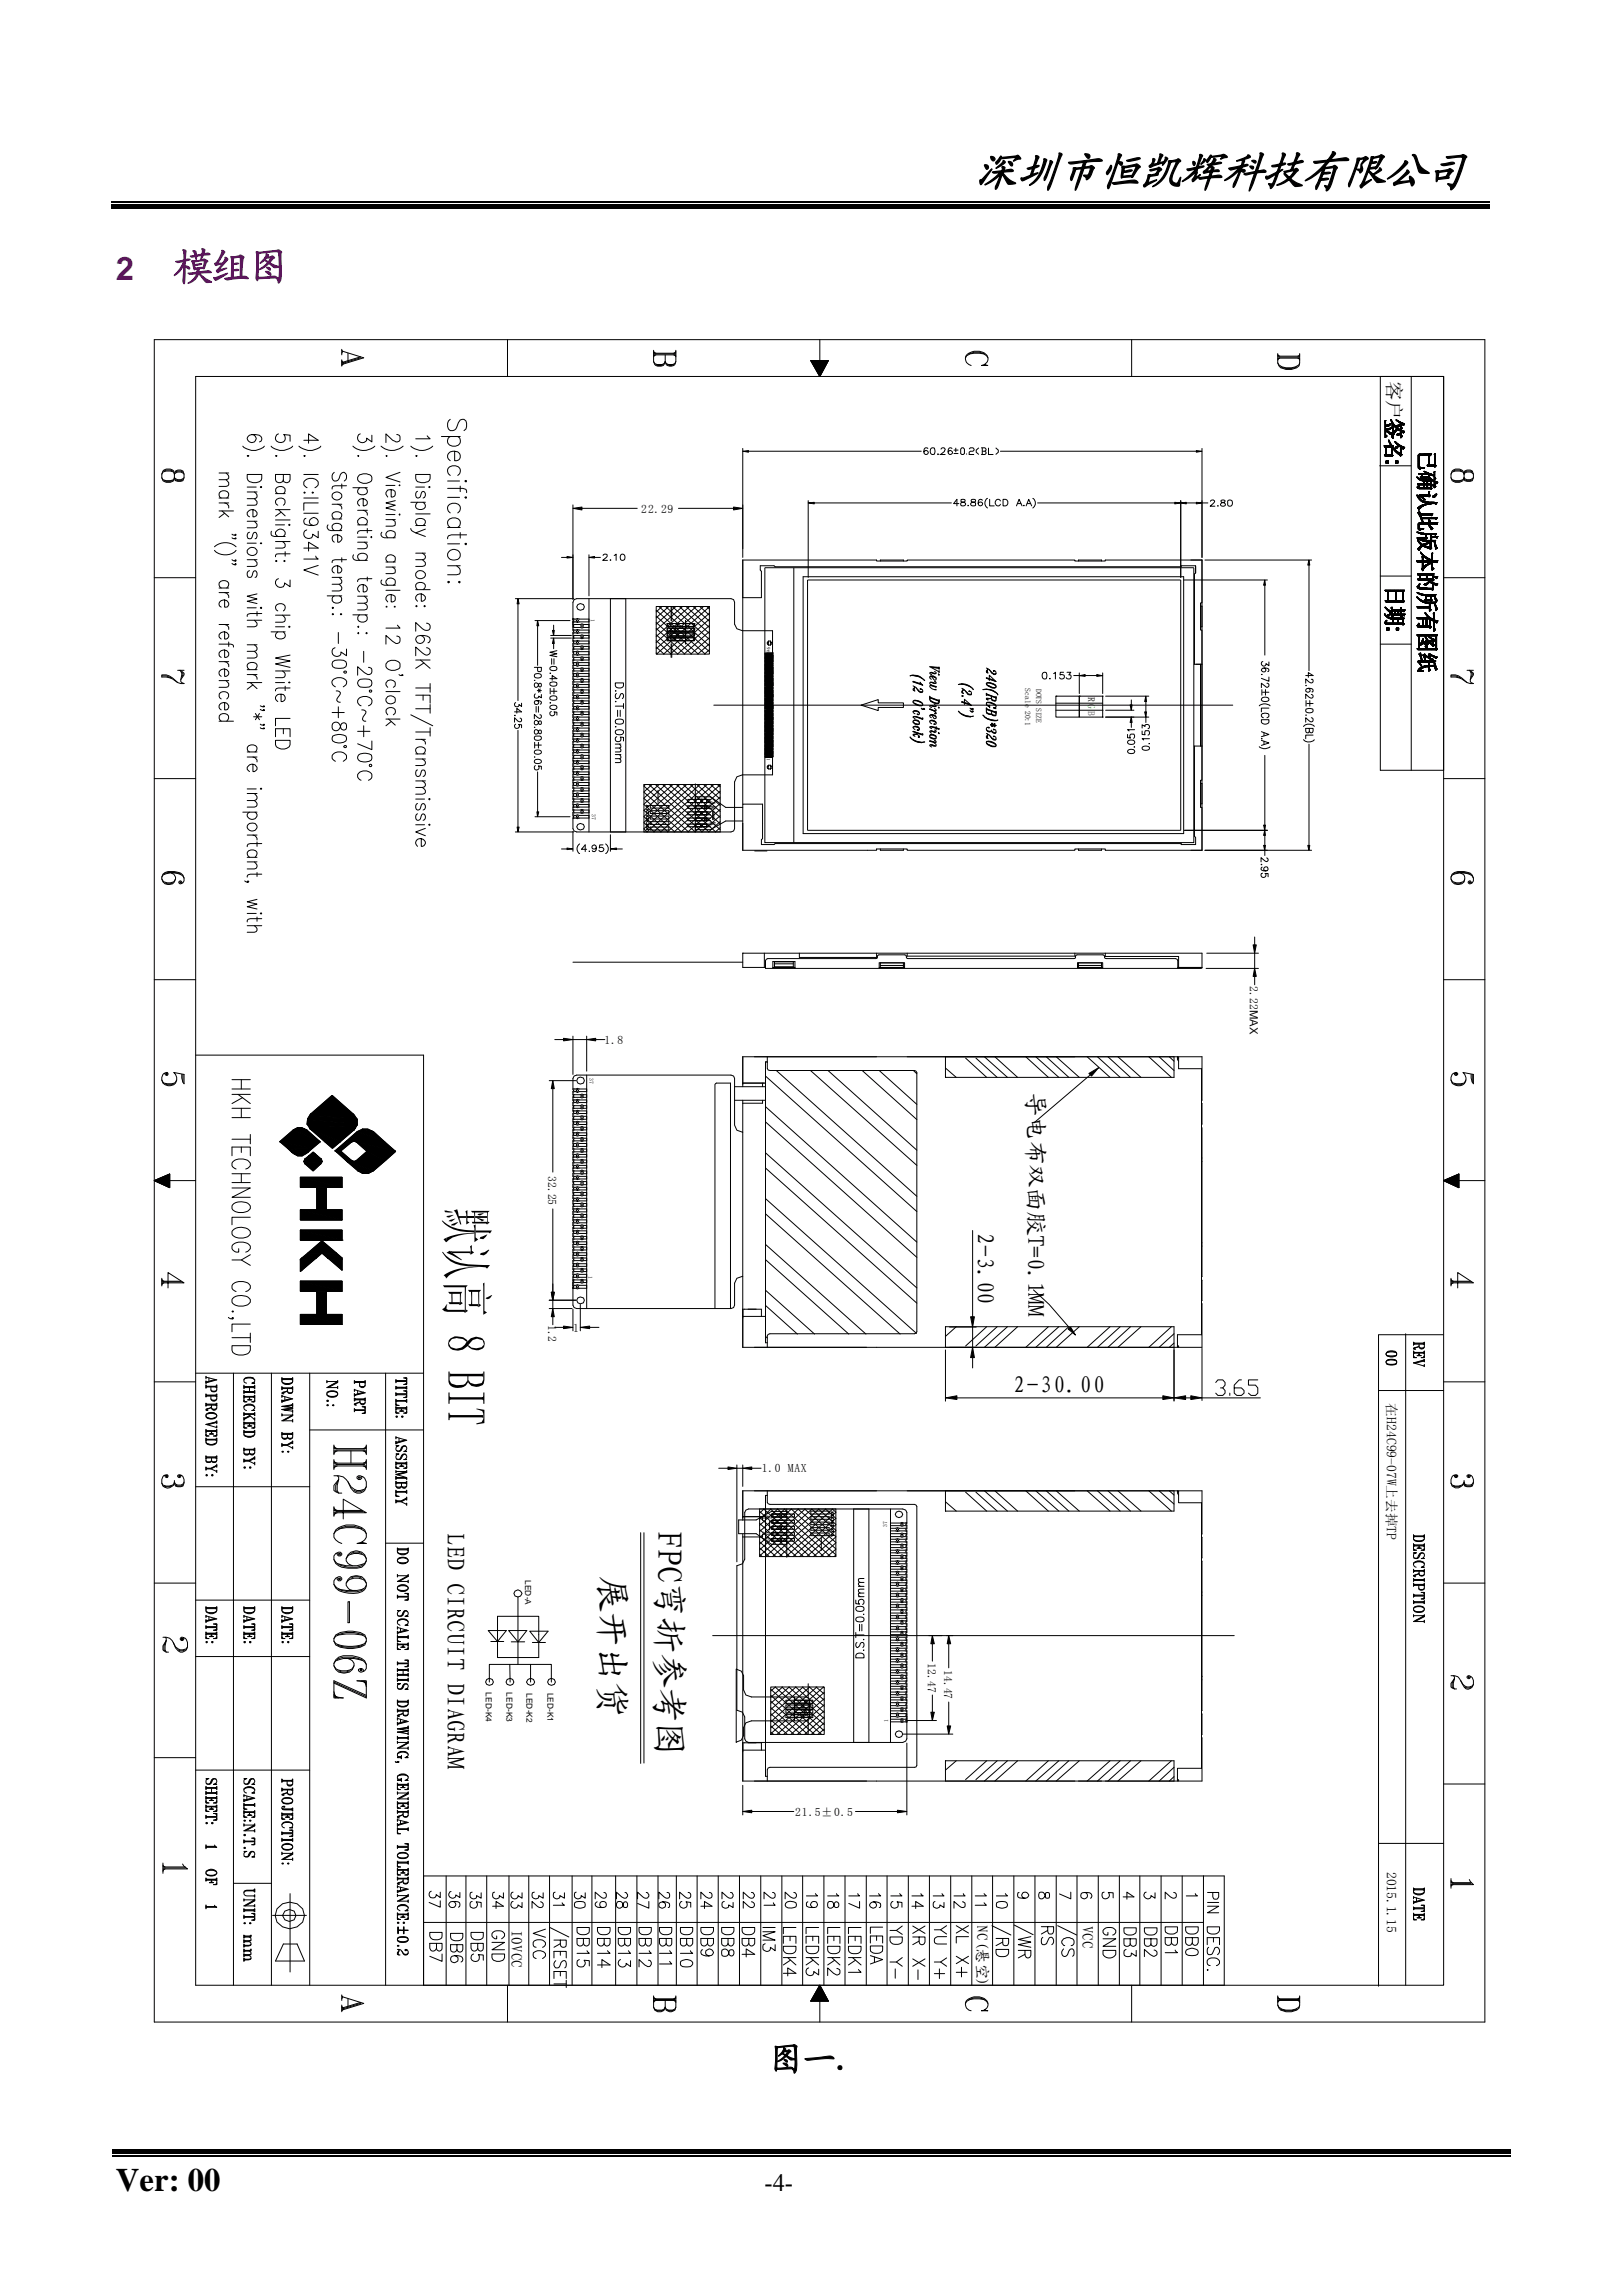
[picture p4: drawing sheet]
<svg xmlns="http://www.w3.org/2000/svg" width="210mm" height="297mm" viewBox="0 0 210 297" stroke-linecap="round" stroke-linejoin="round" font-family="sans-serif">
<defs><g id="words">
<text font-size="5.6" x="126.2" y="24">深圳市恒凯辉科技有限公司</text>
<text font-size="4.9" fill="#800080" x="22.5" y="36.2">模组图</text>
<g font-size="4.5">
<text x="85" y="198.1" transform="rotate(90 85 198.1)">FPC弯折参考图</text>
<text x="77.6" y="204" transform="rotate(90 77.6 204)">展开出货</text>
</g>
<text font-size="4.2" fill="#800080" x="15" y="36.2">2</text>
<g font-size="4.2">
<text x="99.7" y="267.8">图一.</text>
<text x="15" y="283.4">Ver: 00</text>
</g>
<g font-size="3.2">
<text x="57.8" y="198.4" transform="rotate(90 57.8 198.4)">LED CIRCUIT DIAGRAM</text>
<text x="98.9" y="283.4">-4-</text>
</g>
<g font-size="3">
<text x="132.9" y="141.4" transform="rotate(90 132.9 141.4)">导电布双面胶T=0.1MM</text>
<text x="126.4" y="159.5" transform="rotate(90 126.4 159.5)">2-3.00</text>
<text x="131.1" y="180.3">2-30.00</text>
</g>
<text font-size="2.5" x="179.5" y="49.3" transform="rotate(90 179.5 49.3)">客户</text>
<g font-size="2">
<text x="66.1" y="249.7" transform="rotate(90 66.1 249.7)">IOVCC</text>
<text x="126.4" y="249.1" transform="rotate(90 126.4 249.1)">NC(悬空)</text>
<text x="140" y="249.1" transform="rotate(90 140 249.1)">VCC</text>
</g>
<g font-size="1.8">
<text x="179.4" y="181.6" transform="rotate(90 179.4 181.6)">在H24C99-07W上去掉TP</text>
<text x="179.4" y="242.1" transform="rotate(90 179.4 242.1)">2015.1.15</text>
</g>
<g font-size="1.5">
<text x="83" y="66.3">22.29</text>
<text x="161.7" y="127.6" transform="rotate(90 161.7 127.6)">2.22MAX</text>
<text x="78.2" y="135">1.8</text>
<text x="70.9" y="152.1" transform="rotate(90 70.9 152.1)">32.25</text>
<text x="70.9" y="171.4" transform="rotate(90 70.9 171.4)">1.2</text>
<text x="74.2" y="172.3">1</text>
<text x="98.6" y="190.5">1.0 MAX</text>
<text x="120.1" y="215.2" transform="rotate(90 120.1 215.2)">12.47</text>
<text x="122.2" y="216.1" transform="rotate(90 122.2 216.1)">14.47</text>
<text x="102.9" y="234.9">21.5±0.5</text>
</g>
<text font-size="1.2" x="140.8" y="90.2" transform="rotate(90 140.8 90.2)">R</text>
<text font-size="1.2" fill="#0f0" x="140.8" y="91.1" transform="rotate(90 140.8 91.1)">G</text>
<text font-size="1.2" fill="#00f" x="140.8" y="92" transform="rotate(90 140.8 92)">B</text>
<g font-size="1.1">
<text x="68" y="204.5" transform="rotate(90 68 204.5)">LED-A</text>
<text x="62.9" y="218.9" transform="rotate(90 62.9 218.9)">LED-K4</text>
<text x="65.5" y="218.9" transform="rotate(90 65.5 218.9)">LED-K3</text>
<text x="68.1" y="219" transform="rotate(90 68.1 219)">LED-K2</text>
<text x="70.8" y="219" transform="rotate(90 70.8 219)">LED-K1</text>
</g>
<g font-size="1">
<text x="132.7" y="89" transform="rotate(90 132.7 89)">Scale 20:1</text>
<text x="134" y="89.1" transform="rotate(90 134 89.1)">DOTS SIZE</text>
<text x="91.8" y="103.6" transform="rotate(90 91.8 103.6)">A K</text>
<text x="91.8" y="106.4" transform="rotate(90 91.8 106.4)">K</text>
<text x="99.4" y="196.5" transform="rotate(-90 99.4 196.5)">K</text>
<text x="99.4" y="199.3" transform="rotate(-90 99.4 199.3)">A K</text>
</g>
<g font-size=".7">
<text x="76.4" y="80.1" transform="rotate(90 76.4 80.1)">1</text>
<text x="76.6" y="105.3" transform="rotate(90 76.6 105.3)">37</text>
<text x="76.3" y="139.5" transform="rotate(90 76.3 139.5)">37</text>
<text x="76.1" y="165.1" transform="rotate(90 76.1 165.1)">1</text>
<text x="114.8" y="197.6" transform="rotate(-90 114.8 197.6)">37</text>
<text x="114.9" y="222.8" transform="rotate(-90 114.9 222.8)">1</text>
</g>
<g font-size=".6">
<text x="99.2" y="83.8" transform="rotate(90 99.2 83.8)">96</text>
<text x="99.2" y="98.1" transform="rotate(90 99.2 98.1)">1</text>
</g>
<g font-size=".4">
<text x="88.8" y="80.5" transform="rotate(90 88.8 80.5)">YU</text>
<text x="88.8" y="81.2" transform="rotate(90 88.8 81.2)">XL</text>
<text x="88.8" y="81.8" transform="rotate(90 88.8 81.8)">YD</text>
<text x="88.8" y="82.4" transform="rotate(90 88.8 82.4)">XR</text>
<text x="102.7" y="221.7" transform="rotate(-90 102.7 221.7)">XL</text>
<text x="102.7" y="221.1" transform="rotate(-90 102.7 221.1)">YD</text>
<text x="102.7" y="220.5" transform="rotate(-90 102.7 220.5)">XR</text>
<text x="102.7" y="222.4" transform="rotate(-90 102.7 222.4)">YU</text>
</g>
<g font-size=".3">
<text x="89.9" y="80.6" transform="rotate(90 89.9 80.6)">YU</text>
<text x="89.9" y="81.2" transform="rotate(90 89.9 81.2)">XL</text>
<text x="89.9" y="81.9" transform="rotate(90 89.9 81.9)">YD</text>
<text x="89.9" y="82.4" transform="rotate(90 89.9 82.4)">XR</text>
<text x="101.6" y="221.7" transform="rotate(-90 101.6 221.7)">XL</text>
<text x="101.6" y="221" transform="rotate(-90 101.6 221)">YD</text>
<text x="101.6" y="220.5" transform="rotate(-90 101.6 220.5)">XR</text>
<text x="101.6" y="222.3" transform="rotate(-90 101.6 222.3)">YU</text>
</g>
</g></defs>
<path d="M14.5 26.5h178.3v.5h-178.3zM60.5 157.3h.8v.3h-.8zM14.5 278.1h180.9v.5h-180.9z" fill="#000"/>
<path d="M14.5 26.1h178.3M14.5 279h180.9" fill="none" stroke="#000" stroke-width=".25"/>
<g fill="none" stroke="#000" stroke-width=".13">
<path d="M20 43.9h172.1v217.7h-172.1zM25.3 48.7h161.5v208.1h-161.5zM31.4 57.7a2.01 2.01 0 0 0 2.8 0M32 59h.2l-.1 .1zM32.6 56.2a.52 .52 0 0 1 .4 .8 .55 .55 0 0 1-.7 .2 .55 .55 0 0 1-.2-.7 1.35 1.35 0 0 1 1.7 0 .42 .42 0 0 1-.2 .7M35.1 57.7a2.01 2.01 0 0 0 2.8 0M35.6 59h.2v.1zM36 56.1l-.2 .1-.2 .4a.64 .64 0 0 0 .6 .6 .64 .64 0 0 0 .7-.4l-.1-.5-.1-.1 .8 .1v.8M38.7 57.7a2.07 2.07 0 0 0 2.8 0M39.3 57h1.9l-1.3-.9v1.2M39.3 59h.2l-.1 .1zM44.2 45.3l.1 .1-.1 .3"/>
<path d="M44.2 45.2v.7M44.2 46.5v.9M44.2 46.7l.1 .2M44.2 46.8l.2 .1M44.3 45.4l2.8 .9-2.9 .9M44.4 47l-.2 .3M45 45.7v1.1M45.7 57.7a2.06 2.06 0 0 0 2.8 0M46.3 59h.1v.1zM46.6 56.1l-.2 .1-.1 .4a.63 .63 0 0 0 .8 .6l.3-.2v-.3l.7 .5v-.9M46.7 46.2l-2.5 .7M46.7 46.3l-2.5 .7"/>
<path d="M49.3 57.7a2.1 2.1 0 0 0 2.9 0M49.9 59h.2l-.1 .1zM51.3 56.2l.4 .2 .1 .5a.4 .4 0 0 1-.7 .2l-.3-.1-.9-.9v1.2M53.1 57.7a2.09 2.09 0 0 0 2.9 0M53.8 59h.2l-.1 .1zM55.3 56.4l.3 .4h-1.8M57.1 56.5h2.4M58.3 54.3a.91 .91 0 0 0 0 1.4 .67 .67 0 0 0 .8-.4l.2-.6a.54 .54 0 0 1 .6-.4 .54 .54 0 0 1 .5 .5l-.1 .7-.3 .2M58.3 56.5l-.3 .1-.1 .5a.87 .87 0 0 0 .8 .6 .87 .87 0 0 0 .9-.6l-.1-.5-.3-.1M58.8 58.4v1.2a.61 .61 0 0 0 .8-.4 .61 .61 0 0 0-.4-.7 .98 .98 0 0 0-1.3 .4v.3l.4 .4M65.7 43.9v4.8M84.6 45.6l.3 .1"/>
<path d="M84.6 45.4l.1 .3M84.6 45.7h2.8M84.6 45.9h2.8M84.6 45.3v1.5l.1 .4a.79 .79 0 0 0 1.4-.4M84.6 46.8l.1 .2 .3 .2h.7l.2-.2 .2-.2M84.7 45.9l-.1 .3M84.7 45.8h2.6M84.9 45.9l-.3 .1M84.9 47.2l.2 .1h.4l.3-.1M86.1 45.9v.9l.1 .2 .3 .2h.5l.3-.2 .1-.2M86.3 47.2l.3 .1 .6-.1M87.2 45.9l.2 .1"/>
<path d="M87.3 45.9l.1 .3M87.4 45.3v1.5l-.1 .4a.73 .73 0 0 1-.7 .2 .73 .73 0 0 1-.5-.6M87.4 45.4l-.1 .3M87.4 45.6l-.2 .1M96.1 58.4l.7-.1v.2zM96.1 58v14.1M96.8 58.4h22.4M104.9 46.7h2.3l-1.1 2zM106.1 43.9v2.8M120.1 58.1l-.1-.1a.3 .3 0 0 0-.4 .1 .52 .52 0 0 0 .2 .7l.3-.1a.28 .28 0 0 0-.2-.4 .28 .28 0 0 0-.4 .2M120.5 58a.28 .28 0 0 1 .4 .1v.5a.3 .3 0 0 1-.3 .2 .3 .3 0 0 1-.2-.3zM121.3 58.8h.1z"/>
<path d="M121.8 58.1l.1-.2h.2l.2 .2-.1 .3-.5 .4h.6M123.2 58.1l-.1-.1a.43 .43 0 0 0-.5 .2 .43 .43 0 0 0 .2 .6h.1l.3-.1a.28 .28 0 0 0-.2-.4 .28 .28 0 0 0-.3 .2M123.4 58.7h.6M123.4 58.2h.6M123.7 57.9v.6M124.4 57.9h.2l.2 .2v.6l-.2 .1h-.2l-.1-.1v-.6zM124.9 46.3l.2-.3a2.53 2.53 0 0 1 2.6 0l.1 .3M125.1 58.7v.1M125.3 45.8a2.26 2.26 0 0 1 2.1 0M125.4 58.1l.1-.2h.4l.1 .3-.1 .2h-.4l-.1 .1v.3h.6M126.6 57.9l-.3 .3v.3l.3 .3M126.9 57.9h.5l.2 .2-.2 .3"/>
<path d="M127.1 58.4h.3l.2 .1v.2l-.2 .1h-.5M127.1 57.9v.9M127.4 47.2l.4 .1h-.8a.87 .87 0 0 0 .8-.8 .87 .87 0 0 0-.7-.9 1.85 1.85 0 0 0-2.1 .5 .89 .89 0 0 0 .6 1.2M127.9 57.9v.9h.6M128.8 57.9l.4 .3v.3l-.4 .3M129.4 58.4h25.4M146.4 43.9v4.8M154.8 58.3l.7 .1-.7 .1zM155.5 58v14.1M165.3 46l.3 .1M165.3 45.7v1.2l.2 .4a1.93 1.93 0 0 0 2.6 0v-1.6M165.3 46.9a1.53 1.53 0 0 0 1.8 .7l.5-.1 .5-.3v-.3"/>
<path d="M165.3 46.1h2.8M165.3 46.3h2.8M165.3 45.9l.2 .2M165.5 46.3l-.2 .3M165.5 46.2h2.6M165.6 46.3l-.3 .2M165.7 47.5a2.37 2.37 0 0 0 2.1 0M167.9 46.3l.2 .2M168.1 46.3v.3M168.1 45.9v.2M168.1 46l-.2 .1M179.1 57.7h.9"/>
<path d="M179.1 57.7l.1 .1M179.1 58.9l.1 .1M179.1 58.8l.3 .2-.1-.2 .2 .2-.2-.2M179.1 57.8h.1M179.1 57.7l.2 .1M179.1 57.7l.1 .1h-.1M179.1 57.7l.2 .1-.2-.1M179.1 58.8l.1 .2M179.1 58.8h.2M179.2 54.5v.2M179.2 59h.1M179.2 54.7h.1"/>
<path d="M179.2 54.5l.1 .2M179.2 54.6h.1M179.2 57.8h.1M179.2 57.7l.2 .1-.2-.1 .3 .1-.2-.1 .2 .1-.1-.1 .2 .1-.2-.1 .4 .1-.2-.1 .3 .1-.2-.1 .2 .1-.1-.1 .2 .1-.1-.1 .2 .2M179.2 54.4l.1 .1M179.2 54.5h.1M179.2 54.7v1.9M179.2 54.7l.1 .5M179.2 55.1h.1M179.2 54.7l.1 .1M179.2 56.5h.1M179.2 56.6h.1"/>
<path d="M179.2 56.4l.2 .1M179.2 56.3l.2 .2M179.2 55.7l.1 .1M179.2 55.7l.2 .1M179.2 55.7l.3 .2M179.2 55l.1 .1M179.2 59h.8M179.2 56.3l.3 .1M179.2 55.6h.1M179.2 55.5l.1 .3M179.2 54.9l.1 .1M179.2 54.8h.1"/>
<path d="M179.2 56.2h.1M179.2 55.8h.1M179.2 55.9h.1M179.2 56h.1M179.3 54.4h.1M179.3 55.8l.2 .1M179.3 55.8v.5M179.3 54.4l-.1 .1M179.3 54.4v1.3l.3 .1M179.3 56.3l.2 .1-.3 .2M179.3 55.8v.3M179.3 57.7l.1 .1"/>
<path d="M179.3 55.3l-.1-.1 .1 .3h-.1M179.3 56.1l-.1-.1 .1 .3M179.3 58.2h.1M179.3 58.3h.1M179.3 58.1h.1M179.3 58.4l.1 .1M179.3 59.6h.3v.3M179.3 59.6v.3h.3M179.3 58.8l.3 .2M179.3 58.6l.1 .1M179.3 58.5l.1 .1M179.3 59.6l.3 .3-.3-.2 .3 .2-.3-.2 .2 .2-.2-.1 .2 .1-.2-.1 .1 .1"/>
<path d="M179.3 59.6l.3 .3M179.3 58.7l.1 .1M179.3 55.7l.2 .2M179.3 58h.1M179.3 55.8l.3 .1M179.3 57.8v1M179.3 57.9l.1 .9M179.3 57.9l.1 .1M179.3 57.8l.1 .1M179.4 58.8h.6M179.4 58.8l.2 .2M179.4 55.8l.2 .2"/>
<path d="M179.4 55.1h.1M179.4 55l.1 .1M179.4 55.8l.5 .4M179.5 55.9l.4 .3M179.5 55.5h-.1l.1 .1M179.5 55.5h.2M179.5 57.7l.1 .1M179.5 55l.1 .1M179.5 55.5l.1 .1-.2-.1 .1 .1M179.5 55.5l.1 .1M179.5 55.5l.2 .1M179.5 55l-.1 .1 .1 .1 .1-.1"/>
<path d="M179.5 55h.1M179.5 55l.1 .1-.2-.1 .2 .1M179.5 55l.1 .1v-.1M179.5 55.8l.4 .4M179.6 55.8l.2 .1M179.6 55l.1 .1-.1-.1M179.6 55.8l.3 .4M179.6 59.6v.1l-.1-.1 .1 .2-.1-.2 .1 .2-.2-.2 .2 .3-.2-.3 .2 .3M179.6 55.5l.1 .1M179.6 55l.1 .1M179.6 57.7l.1 .1M179.6 57l.2 .2"/>
<path d="M179.6 57l.2 .1M179.6 57l.1 .1M179.6 57h.1M179.6 55.5h.1M179.6 55.5h.2h-.1M179.6 55.9l.4 .2M179.7 54.9l.1 .1M179.7 55.6h-.2M179.7 57.1l.2 .2M179.7 57.1l.2 .1M179.7 55.4l.2 .1M179.7 55.6l-.1-.1 .1 .1"/>
<path d="M179.7 57l.1 .2M179.7 57.1l.1 .2M179.7 55.9l.3 .2M179.7 54.9l.2 .1M179.7 55.1h-.1M179.7 54.9l-.2 .1M179.7 54.9h.1M179.7 57.3l.3 .2M179.7 57.2l.3 .3M179.7 56l-.3-.2 .5 .4M179.7 57.7l.2 .1M179.8 54.9h.1"/>
<path d="M179.8 54.9l.1 .1M179.8 58.8l.1 .2M179.8 55.9l.2 .1M179.8 55l-.2-.1 .1 .2M179.8 57.2l-.1-.1 .1 .1M179.8 57.3l.2 .3M179.8 57.3l.2 .2M179.8 56.1l.1 .1M179.8 57.2l.1 .1M179.8 57.3l.1 .2M179.8 55.9l.2 .2M179.9 54.9h.1"/>
<path d="M179.9 58.8l.1 .2-.4-.2 .2 .2-.2-.2 .1 .2-.1-.2 .1 .2-.2-.2 .1 .2-.1-.2 .1 .2-.2-.2 .2 .2M179.9 58.8l.1 .2M179.9 58.8l.2 .3M179.9 55.5l-.2 .1M179.9 57.4l.2 .3M179.9 57.4l.2 .2M179.9 57.5l.3 .3M179.9 57.4l.3 .4M179.9 56.2h.1M179.9 55.9l.1 .2M179.9 56l.1 .1M179.9 54.8h.1"/>
<path d="M179.9 55.4l-.2 .1M179.9 57.3l-.2-.1 .2 .1M179.9 55.4h.1M179.9 55.4h.1h-.1M179.9 57.3l.1 .2M179.9 57.7l1.4 1.2M179.9 57.7l.1 .1M179.9 57.5l.1 .2M179.9 55.5l-.2-.1 .2 .1M179.9 55.4v.1M179.9 54.8v.1M179.9 54.3l.1 .2"/>
<path d="M179.9 54.3l.2 .3M179.9 54.3l.1 .1M179.9 58.8l.2 .2M179.9 54.9l-.2 .2M179.9 54.8l-.2 .1M179.9 57.6l.4 .3M179.9 57.7l.7 .6M179.9 56.1l-.3-.3 .3 .4M179.9 56.2l-.4-.4 .4 .4M179.9 55.5h.1M179.9 56h.1M180 54.4l.1 .1"/>
<path d="M180 55.3h.1M180 57.7l.5 .5M180 57.7l.5 .4M180 57.5l.1 .2M180 54.5l.1 .1-.1-.1M180 56.1l-.3-.2 .3 .2M180 56h.1M180 54.3h-.1M180 58.8l.1 .2M180 58.8l.2 .1M180 59.1h.1M180 56l-.1 .2"/>
<path d="M180 57.8h-.6v1M180 57.8v1M180 56.5l.2 .1h-.1M180 56.5l.2 .1M180 56.4l.2 .2M180 59l.1 .1M180 54.5l.2 .2-.2-.2M180 54.6l.2 .1M180 58.4h.1M180 58.1h.1M180 54.6l.3 .2M180 54.5l.1 .2"/>
<path d="M180 56.5h.1M180 57.8l.1 .1M180 56.5l.1 .1M180 56h-.1l.1 .1M180.1 55.3l-.2 .1M180.1 54.7l.9 .8M180.1 54.7l.3 .3M180.1 54.7l.2 .2M180.1 55.3l-.2 .2M180.1 57.6l-.3-.2 .2 .2M180.1 54.7l.1 .2M180.1 56.3l-.1 .2"/>
<path d="M180.1 56.3l.1 .2M180.1 56.3l.1 .1M180.1 56.3l.2 .1-.2-.1M180.1 55l.1 .1M180.1 55.1l.1 .1M180.1 59l-.2-.2 .2 .3M180.1 54.8l.9 .7M180.1 54.7l.5 .4M180.1 54.5h-.1l.1 .1M180.1 57.7h.1M180.1 55l.1 .2M180.1 57.7l.1 .1"/>
<path d="M180.1 57.7h.2M180.1 54.6l.1 .2M180.1 57.9l.1 .2M180.1 57.9v.9l.1 .1M180.1 57.9h-.1l.1 .1-.1-.1 .1 .1h-.1l.1 .1-.1-.1 .1 .1h-.1l.1 .4-.1-.1 .1 .1h-.1h.1h-.1l.1 .1-.1-.1 .1 .1h-.1l.1 .1-.1-.1 .1 .1h-.1l.1 .1-.1-.1 .1 .1h-.1l.2 .1M180.1 57.9l1.2 1M180.1 56.6l.1 .1M180.1 56.2l.2 .1M180.2 55.2h.1M180.2 55v.1M180.2 55h.1M180.2 55.2v.5"/>
<path d="M180.2 55.2v.7M180.2 54.9l.7 .6M180.2 54.8l.8 .7M180.2 55.9h.1M180.2 57.8l-.3-.2 .4 .3M180.2 55.8v.1M180.2 57.8h.1M180.2 57.8l.1 .2-.4-.4 .6 .5M180.2 54.9v.1M180.2 54.9h.1M180.2 58l1 1M180.2 57.9l1 1-1-.9"/>
<path d="M180.2 56.7h.1M180.2 56.1l-.1 .2M180.2 55.8h.1M180.2 55.6l.1 .2M180.2 56.1l.1 .2M180.2 56.1l.1 .1-.1-.1M180.2 56.6v.1M180.2 54.9l-.1 .1M180.2 54.9v.7M180.2 54.9l.9 .9M180.2 56l.2 .1M180.2 55.6l.1 .1"/>
<path d="M180.2 55l.7 .5M180.2 57.7v.1M180.2 58.9l-.1 .2M180.2 58.1l.2 .1M180.2 54.9l.2 .2M180.2 54.8l.4 .3M180.2 54.8l-.1-.2 .2 .2M180.2 58.1l1 .9M180.2 56.5v.2M180.2 56.5l-.1-.2 .1 .3M180.2 56l.1 .2-.1-.1M180.2 56l.1 .1"/>
<path d="M180.3 56h.1M180.3 55l.6 .6M180.3 55l.6 .5M180.3 58.1l.9 .9M180.3 56.3l-.1 .2M180.3 56.3l-.2-.1 .2 .1M180.3 55.8l-.1 .1M180.3 55.1l.6 .5M180.3 58.1l.8 .8M180.3 55.8l-.1-.1 .1 .1-.1-.1v.2M180.3 55.9l.1 .1M180.4 55.1l.5 .5"/>
<path d="M180.4 58.2l.6 .6M180.4 55.1l.4 .5M180.4 58.2l.1 .2M180.4 56.1l-.1 .2M180.4 55.9v.1M180.4 55.9l.1 .1M180.4 55.8l.1 .1M180.4 55.9h.1M180.4 56l-.1-.1 .1 .1M180.5 55.2l.3 .4M180.5 55.8h.1M180.5 55.9l-.1 .2"/>
<path d="M180.5 58.1l.1 .2M180.5 58.3l.4 .5M180.5 57.2l.5 .5M180.5 55.8l-.3 .3M180.5 57.2l.8 .7M180.5 55.7l.1 .1M180.5 57.9l.2 .1M180.5 55.7l.1 .1h-.1M180.5 55.8h-.1l.1 .1M180.5 57.9h.1M180.5 57.9l.1 .1M180.5 58.4l.6 .5"/>
<path d="M180.5 58.4h.1M180.5 55.9h.1M180.5 57.1l.6 .5M180.5 58.4l.3 .3M180.5 57.1h.1M180.5 57.1v.1M180.5 57.1l.1 .1M180.5 57.3l.7 .5M180.5 57.2l.8 .6M180.5 57.1l.9 .8M180.6 55.6l.1 .1M180.6 55.7h.1"/>
<path d="M180.6 55.7v.1M180.6 57.8l-.1 .1M180.6 59.6l.2 .3-.2-.3 .2 .2-.1-.2 .1 .2-.1-.2 .1 .1v-.1M180.6 59.6h.3M180.6 59.6v.3h.2M180.6 55.1l.4 .4M180.6 59.6l.2 .3-.2-.2 .2 .2-.2-.2 .1 .2-.1-.1 .1 .1h-.1M180.6 59.6l.2 .3M180.6 57.9v.1l-.1-.1M180.6 57.9l.1 .1M180.6 57.8l.1 .2M180.6 55.1l.1 .2"/>
<path d="M180.6 55.7l-.1 .1M180.6 57.3l.5 .5M180.6 55.4l.2 .2M180.6 54.3l.6 .5M180.6 57.8l.2 .2M180.6 57.8l.2 .1M180.6 54.3l.2 .2M180.6 54.3l.4 .3M180.6 58.3h.1M180.6 57.3l.4 .4M180.7 55.6h.1M180.7 55.7h.1"/>
<path d="M180.7 54.3l.2 .2M180.7 54.3h-.1M180.7 57.8l.1 .1M180.7 54.3l.3 .3M180.7 54.3l.4 .4M180.7 54.3l.6 .5M180.7 55.7l-.2 .2M180.7 55.4l.1 .1M180.7 57.4l.3 .2M180.7 55.6l.1-.1v.1M180.7 55.1l.1 .1M180.7 57.8h-.1"/>
<path d="M180.7 55.3l.3 .2M180.7 57.8h.1M180.7 54.4l.1 .1M180.7 55.3h.1M180.7 56.2l.1 .1h.2M180.7 56.2l.1 .1M180.7 57.4l.1 .1M180.7 57.3l.7 .7M180.8 55.5l-.1 .2M180.8 55.1v.1M180.8 57.8h-.1M180.8 57.7v.1v-.1"/>
<path d="M180.8 56.2h-.1M180.8 55.5l-.2 .2M180.8 56.2l.1 .1M180.8 56.2v.1M180.8 55.6h.1M180.8 55l.2 .2-.2-.1M180.8 57.9l-.1 .1M180.8 55.3l.2 .2M180.8 56.2l.2 .1M180.8 58.5l.5 .4M180.8 57.7l.1 .1-.1-.1M180.8 57.7v.1"/>
<path d="M180.8 55.2h.2M180.8 55.1h-.1M180.8 57.4l.8 .7M180.8 55.4l.2 .1M180.8 59.6v.3M180.8 56.1l.2 .2M180.8 54.4l.5 .4M180.8 54.5l.5 .3M180.8 58.5l.5 .3-.2-.1M180.8 57.7h.1M180.9 55.2l-.1-.1v.1M180.9 57.6h.1"/>
<path d="M180.9 57.6l-.2 .2M180.9 55.4l.1 .1M180.9 55.5l.2 .2M180.9 54.5l.5 .4M180.9 54.5l.2 .1M180.9 55.5l.2 .1M180.9 58.5l.4 .4M180.9 55.6l.1 .1M180.9 55.6l.3 .2M180.9 55.5v.1M180.9 57.6l.1 .1M180.9 57.5l.7 .6"/>
<path d="M181 55l.1 .1M181 55v.1l-.2-.1 .2 .2M181 55v.1M181 57.6v.1M181 57.7l-.2 .2M181 55.5l.3 .4M181 55.5l.2 .3M181 55.6l.3 .2M181 58.5l.3 .4M181 55.4v.1M181 56.1v.1M181 54.5l.5 .4"/>
<path d="M181 54.5l.6 .5M181 56.3l-.1-.2 .1 .2M181 55h.1M181 58.6l.3 .3M181 55l-.2 .1M181 56.1l-.2 .1M181 55.5l-.2 .1M181 57.5l.6 .6M181 56.1l.1 .1-.1-.1M181 56.1l.1 .1v-.1M181 57.7l.2 .1M181 56.1h.1"/>
<path d="M181 57.6l.6 .5M181 57.6l.6 .4M181.1 56.1h.1M181.1 56l.1 .1M181.1 55.6l.3 .3M181.1 54.5l.5 .5M181.1 54.6l.5 .4M181.1 57.6l.4 .2M181.1 58.6l.2 .3M181.1 58.7l.2 .2M181.1 57.6l.5 .4M181.1 55.6l.4 .3"/>
<path d="M181.1 55.6l.5 .4M181.1 55.7l.5 .3M181.1 55.6l.2 .1M181.1 54.6l.2 .1M181.1 55h.1M181.1 55.1l-.1 .1M181.1 56.1l-.1 .2M181.1 58.9l.1 .1M181.1 59h.1M181.2 56h.1M181.2 55.7l.4 .3M181.2 54.6l.4 .4"/>
<path d="M181.2 58.7l.2 .1M181.2 54.9l.1 .1zM181.2 57.8v.9l.2 .1M181.2 58.6h.1M181.2 58.7h.1M181.2 58.1h.1M181.2 58.3h.1M181.2 58.2h.1M181.2 54.9v.1M181.2 55h.1M181.2 55h-.1v.1M181.2 57.6l.4 .4"/>
<path d="M181.2 57.8l.1 .1M181.2 56.1l.1 .2M181.2 56.1l.1 .1M181.2 56l.1 .1h-.1M181.2 56.1l-.1-.1 .1 .1M181.2 55.5h.1M181.2 55.3l.2 .1M181.2 54.8v.1M181.2 54.9l-.2 .1M181.2 54.8l-.4-.4 .5 .4M181.2 55v.6l.2-.2M181.2 55.8v.2"/>
<path d="M181.2 56v.6M181.2 56.6h.1M181.2 56.5l.1 .1M181.2 56.4l.2 .1M181.2 56.3l.2 .2M181.2 55.8l.1 .1M181.2 55l.1 .3M181.2 55.1h.1M181.2 54.8l.1 .2-.1-.1M181.2 54.9h.1M181.2 54.8l.4 .3M181.2 56l-.2 .1"/>
<path d="M181.2 55l-.1 .1M181.2 56l-.1 .1M181.2 57.7l.4 .3M181.3 55.3l-.1-.1 .2 .2M181.3 56.3h-.1l.2 .1M181.3 54.7l.3 .3M181.3 54.7l.2 .1M181.3 56.3l.1 .1M181.3 55.3l.1 .1M181.3 58.7l.1 .1M181.3 54.8v.5M181.3 55.8v.5"/>
<path d="M181.3 57.8v.9M181.3 57.8l.2 .2M181.3 55.8l.3 .2M181.3 55.9l-.1-.1 .1 .2h-.1M181.3 58.4h-.1l.1 .2-.1-.1M181.3 57.7l.3 .3M181.3 57.9h-.1l.1 .2h-.1M181.3 55.5l-.1-.1 .1 .1h-.1M181.3 55.9l-.3-.3 .4 .3M181.3 55.7l.1 .1M181.3 55.7l.3 .3-.4-.3 .4 .3M181.3 57.9l-.8-.8 .9 .8"/>
<path d="M181.4 54.7l.2 .3M181.4 58.8h.1M181.4 58.8l-.2 .2-.1-.1M181.4 55.8l.2 .1M181.4 55.7l.2 .2M181.4 57.7l.2 .3M181.4 57.8l.2 .2M181.4 54.7l.3 .2-.2-.1M181.4 55.8h.3l-.1 .2M181.4 56.4l-.2 .2M181.5 54.8l.2 .1M181.5 54.8h.2"/>
<path d="M181.5 58v.1M181.5 58l.1 .1M181.5 57.8l.2 .1M181.5 55.8l.1 .1-.1-.1M181.5 55l.1 .1M181.5 58.1h.1M181.6 54.8l.1 .1M181.6 55v.1M181.6 57.8l.1 .1M181.6 54.8h.1M181.6 58l-.2-.2 .3 .2M181.7 54.8h.1"/>
<path d="M181.7 57.8v.1M181.7 57.9h.1M181.7 55.8h-.1M181.7 54.8l-.1 .3M181.7 57.9l-.2 .2M182.6 48.7v51M183.5 59.6l.1 .1M183.5 59.7l.1 .2M183.5 59.4l.1 .2M183.5 59.9l.1 .1M183.5 58.9v1.4M183.5 58.9l.1 .2-.1-.1 .1 .3-.1-.2"/>
<path d="M183.5 58.9l.1 .2M183.6 58.8l.1 .1M183.6 58.8v.2l-.1-.1 .1 .2M183.6 58.8l-.1 .1M183.6 59.8l-.1-.2 .1 .2-.1-.1 .1 .4-.1-.2 .1 .2-.1-.1 .1 .1-.1-.1M183.6 59.1v1.3M183.6 59.3l-.1-.1 .1 .2-.1-.2 .1 .2-.1-.1 .1 .1-.1-.1 .1 .2-.1-.1 .1 .2-.1-.1M183.7 58.9h1.1M183.7 58.9l-.1 .2M183.7 58.8l.2 .1-.1-.1M183.7 58.8l.1 .1-.2-.1 .1 .1M183.7 58.8l.2 .1"/>
<path d="M183.8 58.8h-.2M183.8 58.8h.3M184 58.8l.2 .1M184.1 58.8l.2 .1-.4-.1 .1 .1-.2-.1 .2 .1M184.1 58.8l.4 .1M184.3 58.8l.2 .1M184.4 58.7l.1 .2M184.5 58.7l.2 .2-.2-.2 .4 .2M184.5 58.7l.1 .2-.3-.2 .2 .2M184.5 58.7l-.4 .1M184.6 58.7l.1 .2M184.7 58.7l.1 .2"/>
<path d="M184.8 58.7l.3 .2M184.8 58.7l.1 .2M184.8 58.7l.2 .2M184.8 59.3h.1M184.8 59.9l.1 .3 .2 .1M184.8 59.9l.1 .1M184.8 58.9l.1 .2-.1-.1M184.8 59.4h.1M184.8 59.6l.1 .3-.1-.1M184.8 59.6l.1 .1M184.8 59.5h.1M184.8 59l.1 .6h-.1"/>
<path d="M184.8 58.9v1.3h-.1v.1M184.8 59.7l.1 .1M184.8 59.1l.1 .1M184.8 59.1h.1M184.9 58.9v1.3h.7M184.9 58.9h.1M184.9 58.7l.2 .2M185 58.7l.1 .1-.1-.1 .1 .1M185 58.9l-.2-.2 .3 .2M185 58.9h.1M185.1 58.7l-.1 .3v-.1M185.2 58.7h-.7"/>
<path d="M185.6 58.8v.2M185.6 58.8l.1 .1M185.6 59.4h.1M185.6 59.2l.1 .1M185.6 59.6h.1M185.6 59v1.2M185.6 59.9h.1M185.6 59l.1 .1M185.7 58.7v1.4l-.1-1.1M185.7 58.7l-.1 .1M185.7 58.7h.1M185.7 58.9l-.1-.1 .1 .2h-.1"/>
<path d="M185.7 58.8l-.1-.1 .1 .2M186.8 48.7v51h-8.2v-51M20 74.7h5.3M20.9 61.3l.2-.2 .4-.2h.5l.5 .2 .1 .2M20.9 61.8l.2 .3 .4 .1h.5l.5-.1 .1-.3M21.2 62.2l.3 .1 .8-.1M21.2 60.9l.3-.1h.5l.3 .1M22.6 61.8a.84 .84 0 0 0 1.2 0M22.6 61.3l-.1-.4a.99 .99 0 0 0-1.4 0 .94 .94 0 0 0 .4 1.5h.5l.3-.1 .2-.1 .1-.4M22.6 61.3a.8 .8 0 0 1 1.2 0M22.7 60.9l.3-.1h.4l.3 .1 .1 .4v.5l-.1 .4-.3 .1-.7-.1-.1-.4v-.5zM22.7 61.1l.3-.2h.4l.3 .2"/>
<path d="M22.7 62.1l.3 .1h.4l.3-.1M27.7 70.7a2.1 2.1 0 0 1 2.8 0M27.7 71.2a1.98 1.98 0 0 0 2.8 0M28.3 66.1h1.9M28.3 65.1h1.3M28.3 76.1h1.3M28.3 76.7h1.3M28.3 61.2h1.3M28.3 64.4h1.3M28.6 76.1l-.2-.2-.1-.4a.68 .68 0 0 1 .7-.4 .68 .68 0 0 1 .6 .4l-.3 .6M28.6 64.4l-.2-.1-.1-.4a.67 .67 0 0 1 .7-.4 .67 .67 0 0 1 .6 .4l-.1 .4-.2 .1M28.7 66.1l.9 .8"/>
<path d="M29.1 65.1a.6 .6 0 0 1 .5 .6M29.1 76.7a.6 .6 0 0 1 .5 .6M29.1 77.6v.9a.45 .45 0 0 0 .5-.2 .45 .45 0 0 0-.3-.6 .6 .6 0 0 0-.7 0 .6 .6 0 0 0-.2 .7l.2 .1M29.1 66.4l-.8 .6M29.3 61.2l.3 .4v.2l-.1 .2-.2 .1h-1M29.3 62.1l.3 .3v.3l-.1 .1-.2 .1h-1M30 69.1l.3 .1h.2v-.1l-.1 .1h.1M30 69.6l.3 .1h.2v-.1l-.1 .1h.1M30 72.4l.3 .2h.2v-.2l-.1 .1 .1 .1M30 72.9l.3 .2h.2v-.2l-.1 .1 .1 .1M32 78.6h1.1M32 63h1.1"/>
<path d="M32 70.3h1.1M32 63.6h1.3M32 67.4h1.3M32 72.4h1.3M32 61.4h1.9v.5a1.08 1.08 0 0 1-1.6 .4l-.3-.4zM32.2 71a.59 .59 0 0 1 .8-.1 .59 .59 0 0 1 .1 .7 .66 .66 0 0 1-.7 .2 .66 .66 0 0 1-.4-.6zM32.3 68.9a.51 .51 0 0 0-.2 .8 .36 .36 0 0 0 .5-.2l.2-.6h.2a.47 .47 0 0 1 .3 .4 .47 .47 0 0 1-.3 .4M32.3 73.8a.51 .51 0 0 0-.2 .9 .36 .36 0 0 0 .5-.2l.2-.6 .2-.1a.48 .48 0 0 1 .3 .5 .48 .48 0 0 1-.3 .4M32.7 65.9v1h.2a.44 .44 0 0 0 .4-.4 .44 .44 0 0 0-.3-.5 .66 .66 0 0 0-1 .6l.3 .3M32.9 63.6l.4 .4v.3l-.2 .1-.2 .1h-.9M32.9 64.5l.4 .4-.2 .4-1.1 .1M32.9 67.4l.4 .4-.2 .4-1.1 .1"/>
<path d="M32.9 72.4l.4 .4v.3l-.2 .1-.2 .1h-.9M33.3 76.8l-1.3 .3 1.3 .4-1.3 .3 1.3 .3M33.3 79.1v.6M33.7 63l.1-.1 .1 .1-.1 .1zM33.7 70.3h.2l-.1 .1zM33.7 78.6l.1-.1 .1 .1-.1 .1zM33.9 79.4h-1.5l-.3 .1-.1 .3M35.1 68.7a.46 .46 0 0 0 .1 .6l.3 .1h1.4M35.6 72.6l.2-.1v.1v.1zM35.6 79.6h1.9M35.6 70.1h1.9M35.6 67.9h1.2"/>
<path d="M35.6 65.9h1.9M35.6 67.3h1.9M35.6 63.9h1.3M35.9 69.4l-.3-.3a.63 .63 0 0 1 .7-.7 .63 .63 0 0 1 .6 .7l-.2 .3M35.9 79l-.1-.1-.1-.4a.67 .67 0 0 1 .6-.4 .67 .67 0 0 1 .6 .4l-.1 .4-.1 .1M35.9 63.9l-.1-.2-.1-.3a.67 .67 0 0 1 .6-.5 .67 .67 0 0 1 .6 .4l-.1 .4-.1 .2M35.9 65.4l-.1-.2-.2-.3a.68 .68 0 0 1 .6-.5 .68 .68 0 0 1 .7 .4l-.1 .4-.1 .2M36 74.9a.59 .59 0 0 0-.2 .9 .59 .59 0 0 0 1-.2v-.2l.7 .5v-.9M36 65.9l.9 .8M36.4 66.3l-.8 .5M36.6 70.1l.3 .3-.1 .4-.2 .1h-1M36.6 79.6l.3 .4-.1 .4-.2 .1h-1"/>
<path d="M36.7 61.4v.7a.44 .44 0 0 0 .3 .3 .44 .44 0 0 0 .4-.1l.1-.2v-.7h-1.9v.7a.52 .52 0 0 0 .6 .4 .52 .52 0 0 0 .5-.4M36.7 72.6l.1-.1 .1 .1-.1 .1zM36.9 71.4v.5M37.3 67.9l.1-.1 .1 .1-.1 .1zM37.5 71.6l-1.7 .1-.2 .3M39.3 70.9h1.9l-1.3-.8v1.2M39.3 61.4h1.9M39.3 64.4h1.9M39.3 66.4h1.9M39.3 63.7l.1-.1 .1 .1-.1 .1zM39.6 67.1h-.2l-.1 .3 .1 .4a1.77 1.77 0 0 0 1.7 0 .56 .56 0 0 0-.5-.9 .56 .56 0 0 0-.5 .9l.5 .2M39.7 68.6a.59 .59 0 0 0-.2 .9 .59 .59 0 0 0 .9-.2v-.2l.8 .5v-.9"/>
<path d="M39.7 63.1a.62 .62 0 0 1-.4-.7 1.14 1.14 0 0 1 1.9 0 .62 .62 0 0 1-.5 .7M40.4 63.7v-.1l.2 .1-.2 .1zM40.9 71.9v.2l.3 .2h-1.9M41.2 65.1h-1.9v.9M41.2 73.2l-1.9 .5 1.9 .7M42.3 77.1h1.9M42.4 67.9a.43 .43 0 0 0 .1 .7h.3h1.4M43 78.6l.1-.1 .1 .1-.1 .1zM43 79.5l.1-.1 .1 .1h-.1zM43 65.2h1.2M43 67.1h1.2M43 74.7h1.2"/>
<path d="M43.1 63.9a.66 .66 0 0 1 .7-.2 .66 .66 0 0 1 .4 .6 .65 .65 0 0 1-.7 .4 .65 .65 0 0 1-.5-.7zM43.2 61.1a.6 .6 0 0 0-.3 .7 .6 .6 0 0 0 .6 .4l.3-.1 .3-.8 .4-.2a.66 .66 0 0 1 0 1.1M43.2 67.1l-.1-.1-.1-.4a.7 .7 0 0 1 .6-.4 .7 .7 0 0 1 .6 .4l-.1 .4-.2 .1M43.2 68.6l-.1-.1-.1-.4a.7 .7 0 0 1 .6-.4 .7 .7 0 0 1 .6 .4l-.1 .4-.2 .1M43.2 77.1l-.1 .1-.1 .4a.66 .66 0 0 0 .6 .4 .66 .66 0 0 0 .6-.4l-.1-.4-.2-.1M43.7 65.2a.54 .54 0 0 1 .5 .6M43.7 69.2v.9h.2l.3-.3v-.2a.72 .72 0 0 0-1.2 0l.1 .4 .1 .1M43.7 73.2v.9a.42 .42 0 0 0 .5-.2 .42 .42 0 0 0-.1-.5 .6 .6 0 0 0-.8-.2 .6 .6 0 0 0-.2 .8l.1 .1M43.9 74.7l.3 .4-.1 .4-.2 .1h-.9M43.9 75.6l.3 .4-.1 .4-.2 .1h-.9M44 79.5l.1-.1 .1 .1h-.1zM44.2 62.6v.6"/>
<path d="M44.2 72.2v.5M44.8 62.8h-1.5l-.2 .1-.1 .4M44.8 72.4h-1.5l-.2 .1-.1 .3M45.7 63.1h1.8M45.7 79.5h1.8M45.7 71.8a.44 .44 0 0 0 0 .4 .44 .44 0 0 0 .4 .3h1.4M46.3 67.9h1.2M46.3 66h1.2M46.3 69.5h1.1M46.3 70.1h1.2M46.3 77.1h1.2M46.5 61.4a1.2 1.2 0 0 1 1.6 .4v.3a1.12 1.12 0 0 1-1.8 0v-.3z"/>
<path d="M46.5 63.1l-.2 .5a.71 .71 0 0 0 .6 .4 .71 .71 0 0 0 .6-.4l-.1-.3-.2-.2M46.5 67.9a.56 .56 0 0 1 0-.8 .56 .56 0 0 1 .7 0 .45 .45 0 0 1 .3 .4 .45 .45 0 0 1-.3 .4M46.5 72.5l-.2-.5a.7 .7 0 0 1 .6-.4 .7 .7 0 0 1 .6 .4l-.1 .3-.2 .2M46.5 79.5l-.1 .2-.1 .4a.66 .66 0 0 0 .6 .4 .66 .66 0 0 0 .6-.4l-.1-.4-.2-.2M47 64.5v.9l.4-.1a.6 .6 0 0 0-.2-.8 .6 .6 0 0 0-.8 .3l-.1 .1v.3l.2 .2M47 66a.56 .56 0 0 1 .5 .7M47 75.6v1a.42 .42 0 0 0 .5-.2 .42 .42 0 0 0-.1-.5 .6 .6 0 0 0-.8-.3 .6 .6 0 0 0-.2 .9l.1 .1M47.1 70.1l.4 .4-.1 .4-1.1 .1M47.1 77.1l.4 .5-.1 .4h-1.1M47.1 78l.4 .4-.1 .4-1.1 .1M47.5 68.4v.5M47.5 74.7v.5"/>
<path d="M48 69.5v-.1l.1 .1-.1 .1zM48.1 68.6h-1.5l-.2 .1-.1 .3M48.1 74.9h-1.5l-.2 .1-.1 .2M49.4 68.9a.39 .39 0 0 0 .1 .6l.2 .1h1.4M49.4 75l-.1 .2v.2l.2 .2 .2 .1h1.4M49.9 72.7h1.2M49.9 67.2h1.2M49.9 73.4h1.2M49.9 78.5l.1-.1 .1 .1zM49.9 66.6h1.2M49.9 76.4h1.9M49.9 62.8h1.2"/>
<path d="M50.2 69.6a.49 .49 0 0 1 0-.9 .7 .7 0 0 1 .9 .3v.4l-.2 .2M50.2 72.7a.48 .48 0 0 1 0-.8 .61 .61 0 0 1 .7 0 .61 .61 0 0 1 .2 .7l-.2 .1M50.2 75.7a.48 .48 0 0 1 0-.8 .61 .61 0 0 1 .7 0 .61 .61 0 0 1 .2 .7l-.2 .1M50.6 76.9v1a.47 .47 0 0 0 .5-.2 .47 .47 0 0 0 0-.6 .66 .66 0 0 0-.7-.2 .66 .66 0 0 0-.5 .7l.3 .3M50.6 63.4v.9a.48 .48 0 0 0 .6-.5 .48 .48 0 0 0-.6-.4h-.1a.51 .51 0 0 0-.6 .3 .51 .51 0 0 0 .3 .6M50.8 67.2l.3 .2v.6l-1.2 .1M50.8 73.4l.3 .2v.5l-1.2 .1M51 78.5l.1-.1v.1zM51.1 64.8l-1.2 .3 1.2 .3-1.2 .3 1.2 .3M51.6 66.6l.1-.1 .1 .1-.1 .1zM51.6 62.8l.1-.1 .1 .1zM51.8 61.1l-1.9 .7 1.9 .6"/>
<path d="M53.1 65h1.9M53.1 68.4a.67 .67 0 0 0 .7 .5M53.8 63h1.1M53.8 78.4l.1-.1 .1 .1-.1 .1zM53.8 71.6h1.2M53.8 68h1.2M53.8 66.5h1.8M53.8 76.3h1.8M53.8 61.4h1.8v.5a.69 .69 0 0 1-.7 .5 1.29 1.29 0 0 1-1-.3zM54 74a.65 .65 0 0 1 .7-.1 .65 .65 0 0 1 .3 .6 .65 .65 0 0 1-.7 .4 .65 .65 0 0 1-.5-.7zM54 63.6a.47 .47 0 0 0-.2 .4 .47 .47 0 0 0 .3 .4l.2-.1 .3-.7h.1a.46 .46 0 0 1 .4 .4 .46 .46 0 0 1-.4 .4M54 65l-.1 .2-.1 .3a.7 .7 0 0 0 .6 .4 .7 .7 0 0 0 .6-.4l-.1-.3-.2-.2"/>
<path d="M54 68l-.1-.2-.1-.4a.71 .71 0 0 1 .6-.3 .71 .71 0 0 1 .6 .4l-.1 .3-.2 .2M54 76.3l-.1-.2-.1-.4a.69 .69 0 0 1 .6-.4 .69 .69 0 0 1 .6 .5l-.1 .3-.2 .2M54.5 76.8v1h.2a.44 .44 0 0 0 .2-.7 .58 .58 0 0 0-.8-.2 .58 .58 0 0 0-.1 .9M54.7 71.6l.3 .3-.1 .4-1.1 .1M54.7 72.4l.3 .4v.3l-.1 .1-1.1 .1M54.8 78.4l.1-.1 .1 .1-.1 .1zM55 68.5l-1.2 .4 1.2 .5M55.5 63l.1-.1v.1v.1zM57.9 62.2h1.6M57.9 63.2h2l.4 .1 .1 .4M57.9 68.2h1.6M57.9 64.3h1.6"/>
<path d="M57.9 70.4h1.6M57.9 73.2h1.6M57.9 75.3l.1-.1 .2 .1-.2 .1zM58 71.4a.81 .81 0 0 1 1.1-.3 .81 .81 0 0 1 .4 1.1 .94 .94 0 0 1-1.6-.3zM58.3 61.5l-.3-.2-.1-.5a.88 .88 0 0 1 .8-.5 .88 .88 0 0 1 .9 .5l-.1 .5-.3 .2M58.3 66.4l-.3-.3-.1-.4a.88 .88 0 0 1 .8-.6 .88 .88 0 0 1 .9 .6l-.1 .4-.3 .3M58.3 68.2l-.3-.2-.1-.4a.88 .88 0 0 1 .8-.6 .88 .88 0 0 1 .9 .6l-.1 .4-.3 .2M59.1 73.2l.4 .3v.2v.6l-.4 .1h-1.2M59.3 75.3l.2-.1v.1v.1zM59.5 62.9v.7M59.5 68.9v.7M60.1 62.2l.2-.1 .1 .1-.1 .2z"/>
<path d="M60.1 64.3h.2h.1l-.1 .2zM60.1 70.4l.2-.1 .1 .1-.1 .1zM60.4 69.2h-2l-.4 .1-.1 .4M66.7 77.4h7.5M67 77.4l.2 .7h-.3zM67 78.1v12.5M72.6 72.1h.8M73.4 72l.7 .1-.7 .1zM74.1 65.8l1.2-.2v.4zM74.1 65.3v12.3M74.3 77.6l.3-.2h20l.3 .2 .1 .3v2.9l.3 .5 .8 .3h3.8v18.6h-3.8l-.8 .3-.3 .7v6l-.1 .3-.3 .1h-20l-.3-.1-.2-.3v-1.4l.1-.1v-.1h-.1v-.5h.1v-.2l-.1-.1v-.4l.1-.1v-.1h-.1v-.5h.1v-.2l-.1-.1v-.4l.1-.1v-.1l-.1-.1v-.4l.1-.1v-.1l-.1-.1v-.5h.1v-.1l-.1-.1v-.4l.1-.1v-.2h-.1v-.5h.1v-.2h-.1v-.5h.1v-.1l-.1-.1v-.5h.1v-.2h-.1v-.5h.1v-.1l-.1-.1v-.5h.1v-.2h-.1v-.5h.1v-.2h-.1v-.5h.1v-.2h-.1v-.5h.1v-.2h-.1v-.5l.1-.1v-.1h-.1v-.5h.1v-.2h-.1v-.5l.1-.1v-.1h-.1v-.5h.1v-.2h-.1v-.5h.1v-.2l-.1-.1v-.4l.1-.1v-.1h-.1v-.6h.1v-.1l-.1-.1v-.4l.1-.1v-.1l-.1-.1v-.4l.1-.1v-.2h-.1v-.5h.1v-.1l-.1-.1v-.5h.1v-.2h-.1v-.5h.1v-.1l-.1-.1v-.5h.1v-.1l-.1-.1v-.5h.1v-.2h-.1v-.5h.1v-.2h-.1v-.5h.1v-.2h-.1v-.5h.1v-.2h-.1v-.5h.1v-.2h-.1v-.5h.1v-.2h-.1v-3.7zM74.8 78.2l.3-.1 .4 .1 .1 .3-.1 .3-.4 .2-.3-.2-.2-.3z"/>
<path d="M75.3 65.8h7.1M76.2 72.1l.7-.1v.2zM76.2 71.8v5.3M76.2 77.4v30.2M76.9 72.1h.8M78 71.9l.2-.2h.2l.1 .1v.2l-.5 .5h.6M78.9 72.5h.1zM79.5 71.9l.2-.2v.8M80.4 71.7a.38 .38 0 0 1 .5 .4 .38 .38 0 0 1-.5 .4l-.2-.3zM84.9 79l6.3 5.6M84.9 79.7l5.4 4.9M84.9 78.5h6.9v6.1h-6.9z"/>
<path d="M85.2 78.5l6.6 5.8M85.7 78.5l-.8 .7M86.1 78.5l5.7 5M86.5 78.5l-1.6 1.4M86.8 78.5v1.8M86.9 78.5v1.8M87 78.5l4.8 4.2M87.4 78.5l-2.5 2.3M87.8 65.8h7.1M87.9 78.5l3.9 3.5M88.3 78.5l-3.4 3M88.8 78.5l3 2.7"/>
<path d="M89.2 78.5l-4.3 3.8M89.7 78.5l2.1 1.9M90.1 78.5l-5.2 4.6M90.5 78.5l1.3 1.1M91 78.5l-6.1 5.4M91.4 78.5l.4 .3M91.8 78.5l-6.9 6.1M91.8 79.3l-5.9 5.3M94.9 65.6l1.2 .2-1.2 .2zM96.1 77.3h2.4v-3.4l-.1-.2v-.5h1.7l.2 .1h52.5v-.1h1.9v.9l-.2 .2v11.6M99 73.4h55.5v35.6h-55.5zM102.7 73.4v35.6"/>
<path d="M103.9 74.6h49.2v33.2h-49.2zM104.5 75h48.3v32.4h-48.3zM104.6 65.1l.7-.1v.2zM104.6 64.8v9.9M105.3 65.1h17.8M116.9 72.6v-.1h-3v.1M124.1 65.2h-.7l.4-.6v.8M124.3 64.6v.3l.6 .3a.34 .34 0 0 1-.2 .3 .34 .34 0 0 1-.4-.2v-.2l.5-.2 .1-.2a.41 .41 0 0 0-.6-.1zM125.2 65.4h.1zM125.7 64.6l-.1 .2 .2 .1 .4 .2v.3h-.4h-.2v-.2l.6-.3v-.2a.41 .41 0 0 0-.5-.1zM127.1 64.7l-.1-.1a.31 .31 0 0 0-.4 .2 .47 .47 0 0 0 .2 .6l.3-.2v-.1l-.2-.1h-.2l-.1 .2M127.8 64.5a.74 .74 0 0 0 0 1.2"/>
<path d="M128 64.6v.8h.6M129.4 64.8l-.2-.2a.42 .42 0 0 0-.5 .4 .42 .42 0 0 0 .6 .4l.1-.2M129.8 64.6h.3l.2 .1 .1 .3-.1 .3-.2 .1h-.3zM131.5 65.4l.3-.8 .4 .8M131.7 65.2h.4M132.4 65.4h.1zM132.8 65.4l.3-.8 .4 .8M132.9 65.2h.4M133.6 64.5a.75 .75 0 0 1 0 1.2M134.2 65.1h17.8M139.5 72.6v-.1h3v.1M152 65l.8 .1-.8 .1z"/>
<path d="M152.8 65.1l.7-.1v.2zM152.8 64.8v9.9M153.1 75h10.9M153.5 65.1h1.3M154.8 65l.7 .1-.7 .1zM155.3 78.4h.2M155.5 72.5v5.5h-.2v3.5h.2v4.4h-1M155.5 72.5h-12.5v.1h-3.9v-.1h-21.7v.1h-4v-.1h-17.3v31.5M155.5 72.5v37.5M155.5 65.1h.8M155.9 72.5h13.8M156.6 64.9l.2-.2h.2l.1 .1-.1 .3-.4 .4h.6"/>
<path d="M157.5 65.4h.1zM158 64.8v.1l.5 .3a.3 .3 0 0 1-.3 .3 .3 .3 0 0 1-.3-.3l.6-.3-.2-.2zM158.8 64.8l.1-.1a.39 .39 0 0 1 .6 .4 .39 .39 0 0 1-.6 .3l-.1-.1zM163.6 75l.1 .7h-.2zM163.6 75.7v9.1M169.3 72.5l.2 .6h-.3zM169.4 73.1v13.7M178.5 60.3h4M178.6 74.5h4M179.1 79.5l.5 .4M179.1 79.5l.6 .5-.5-.5M179.1 79.5l.2 .1"/>
<path d="M179.2 76.4h2.5h-.2l.1 .1-.1-.1 .1 .1-.2-.1 .2 .1M179.2 79.4v.1M179.2 76.4l.1 .1M179.2 79.4l-.1 .1M179.2 79.6l.4 .4M179.2 79.4h.1M179.2 78.6l.4 .4M179.2 79.5l.3 .3M179.2 77.7h.3M179.2 77.7l.1 .2M179.2 76.4l.2 .1-.2-.1M179.2 76.4l.3 .1"/>
<path d="M179.2 77.7l.2 .2M179.2 79.5l-.1-.1 .1 .1M179.2 78.5l.6 .5M179.2 77.7l.2 .2-.1-.2 .2 .2-.2-.2 .3 .2-.1-.2M179.2 78.5v.1M179.2 78.6l.7 .6M179.2 78.5l.7 .7-.7-.6M179.2 78.5l.7 .7M179.3 78.7l.6 .5M179.3 77.8v.1M179.3 77.9h2.1M179.3 76.5h.2"/>
<path d="M179.3 79.7l.3 .3M179.3 77.9v-.1l.1 .1M179.4 76.4l.2 .1zM179.4 79.7l.4 .3-.3-.3M179.4 78.8l.3 .3M179.4 77.7l.1 .2M179.4 76.4l.2 .1M179.4 78.9l.2 .1M179.5 78.8l.4 .4M179.5 79.8h.1M179.5 76.5v1.2M179.5 77.7l.2 .2z"/>
<path d="M179.5 76.5l.1 .1-.1-.1 .1 .1h-.1l.1 .4-.1-.1 .1 .1h-.1h.1h-.1l.1 .1-.1-.1 .1 .1h-.1l.1 .1-.1-.1 .1 .1h-.1l.1 .1-.1-.1 .1 .1h-.1l.1 .1-.1-.1 .1 .1h-.1h.1h-.1l.1 .1-.1-.1 .1 .2-.1-.1 .1 .1h-.1l.1 .1-.1-.1 .1 .1M179.5 76.6l.1 .1M179.5 77.7l.2 .2M179.5 77.5h.1M179.5 79.8l.3 .3M179.5 79.6l.2 .1M179.5 79.6v.1M179.5 79.6l.1 .1M179.6 79.8l.1 .1M179.6 79.5l.1 .2M179.6 79.8l.3 .3-.3-.3M179.6 79.5l-.1 .1"/>
<path d="M179.6 79.6v.1M179.6 76.4l.1 .1M179.6 80l-.4-.4 .4 .4M179.6 76.5l-.1-.1 .1 .1-.1-.1 .2 .1-.1-.1 .2 .1-.2-.1 .3 .1-.2-.1 .2 .1-.2-.1 .4 .1-.1-.1 .2 .1-.2-.1 .2 .1-.1-.1 .2 .1-.2-.1 .2 .1-.1-.1 .2 .1-.2-.1 .2 .1-.1-.1 .2 .1-.2-.1 .2 .1-.1-.1 .2 .1M179.6 79.8l.3 .3M179.6 77.7l.3 .2M179.6 79l.1 .2M179.6 76.5h1M179.6 76.5v1.2M179.6 77.7h1M179.6 78.9l.3 .2M179.6 80l.3 .1"/>
<path d="M179.6 79.5l.1 .1M179.6 79.5l.2 .1M179.6 79.7v-.1v.1M179.7 79.5l.1 .1M179.7 79.8l.2 .3M179.7 79.9l.2 .2M179.7 79.5h-.1M179.7 78.9l.2 .2M179.7 79l.2 .1M179.7 79.5h.1M179.7 79.5h.2h-.1M179.7 79.9h.2"/>
<path d="M179.7 79.6l-.1-.1 .1 .2M179.7 77.7l.2 .2M179.7 79.2h.2M179.7 79.9l.3 .2M179.7 79.2h.1M179.7 79l.2 .1-.1-.1M179.8 79.5h.1M179.8 79.4l.1 .1M179.8 79.2h.1M179.8 79l.1 .1M179.8 79h.2M179.8 79.6l-.1 .1"/>
<path d="M179.9 79v.1M179.9 79.2h-.1M179.9 79.9l.1 .2-.2-.2 .2 .2M179.9 77.7l.1 .2M179.9 79.5h.1M179.9 79.4h.1M179.9 79.9l.2 .2M179.9 76.4l.2 .1M179.9 79.9l.1 .1M179.9 79l.1 .1M179.9 79.4v.1M179.9 79.4l-.1 .2"/>
<path d="M179.9 79.9l.3 .2M179.9 79.4l-.2 .1M180 78.6v.2M180 80l.2 .1M180 78.7l.1 .1-.1-.1M180 79h.1M180 78.6l.1 .1M180 79l-.2 .2M180 78.8v1.1M180 79.6l.2 .2M180 80h1.7l-.1 .1M180 80l.3 .2-.1-.1 .1 .3-.1-.1 .1 .1h-.1l.1 .1-.1-.1 .1 .1h-.1h.1h-.1l.1 .1-.1-.1 .1 .1"/>
<path d="M180 80l.3 .1M180 79.9h.1M180 79.8h.1M180 79.7l.1 .1M180 79.5l.1 .1M180 78.8l.1 .1M180 78.7l.1 .2M180 79.1l.1 .1M180 79.5l.1 .1-.1-.1M180 79l.1 .2M180 79h.2l-.2-.1 .2 .1M180 78.6h.1"/>
<path d="M180 79.3l.1 .1M180.1 79.6h.1M180.1 79.6h1.1M180.1 78.9h1.1M180.1 78.5l-.1 .1M180.1 79.6l.1 .1M180.1 79.5h.4M180.1 79.5l.2 .1M180.1 79h.4M180.1 79v.5M180.1 79.5l.1 .1M180.1 78.9l.1 .1"/>
<path d="M180.1 79.2h-.1l.1 .3M180.1 78.5h.1M180.1 78.5v.4M180.1 78.6h.1M180.1 78.9l.2 .1M180.2 79.8l-.2-.1 .1 .1M180.2 78.9l.1 .1M180.2 79.5l.1 .1M180.2 79.7l-.2 .2M180.2 80l.2 .1M180.2 79.7h.1M180.2 78.9l.2 .1"/>
<path d="M180.2 79.5l.2 .1M180.3 80l.2 .1M180.3 78.9l.1 .1M180.3 79.5l.2 .1M180.4 79.5l.1 .1M180.4 80l.2 .1M180.4 76.4l.3 .1M180.4 79.5l.2 .1M180.4 76.4l.2 .1M180.4 78.9l.2 .1M180.5 79.2h.1M180.5 79l-.2-.1 .2 .1"/>
<path d="M180.5 79.5l.1 .1M180.5 79.4l.2 .2zM180.5 79v.5M180.5 79.3v.1M180.5 79.2v.1M180.5 78.9l.1 .1M180.5 80l.1 .1M180.5 79h.3M180.5 79.5h.3M180.5 78.9l.2 .1M180.6 76.9h.1M180.6 77.4h.1"/>
<path d="M180.6 77.1l.1 .1M180.6 77.7l.2 .2M180.6 77.7l.1 .2-.2-.2 .2 .2-.2-.2 .1 .2-.2-.2 .2 .2-.2-.2 .1 .2-.2-.2 .2 .2-.2-.2 .1 .2-.2-.2 .2 .2-.2-.2 .1 .2-.2-.2 .2 .2-.2-.2 .1 .2-.2-.2 .2 .2-.3-.2 .1 .2-.2-.2M180.6 77.7h.1M180.6 76.6h.1M180.6 78.9l.1 .1M180.6 79.5l.1 .1M180.6 76.5v1.2M180.6 79.5l.2 .1M180.6 78.9l.2 .1M180.7 77h-.1M180.7 77.5h-.1l.1 .2"/>
<path d="M180.7 77.1h-.1l.1 .2h-.1M180.7 76.5v1.2M180.7 77.7l.1 .2M180.7 77.7l.1 .2-.1-.2 .3 .2-.2-.2 .2 .2-.1-.2 .2 .2-.1-.2 .1 .2-.1-.2 .2 .2-.2-.2 .2 .2-.1-.2 .2 .2-.2-.2 .2 .2-.1-.2 .2 .2-.2-.2 .2 .2M180.7 76.4l.1 .1M180.7 76.5h.8M180.7 76.7l-.1-.1 .1 .2h-.1M180.7 76.5l-.2-.1 .3 .1M180.7 77.7h.8M180.7 76.5l-.2-.1 .2 .1M180.7 80l.1 .1-.2-.1 .1 .1M180.7 79.5l.1 .1"/>
<path d="M180.7 78.9l.1 .1M180.7 76.4l.3 .1M180.7 80l.1 .1M180.7 80l.2 .2-.1-.1M180.7 80l.2 .1M180.8 79.5l.1 .1M180.8 80l.1 .1M180.8 78.9l.2 .2-.3-.2 .1 .1M180.8 79.5l.2 .1M180.8 76.4l.2 .1M180.8 78.9l.2 .1M180.8 79.4l.2 .2-.2-.1"/>
<path d="M180.8 79.4l.3 .2-.1-.1M180.8 76.4l.3 .1M180.8 79.4l.2 .1M180.8 79v.5M180.8 80l.2 .1M180.8 79l.2 .1h-.2l.2 .1-.2-.1 .2 .1h-.2l.2 .2-.2-.1 .2 .1h-.2l.2 .1M180.9 78.9l.1 .1M181 79h.2M181 79v.5M181 79.5h.2M181 78.9l.1 .1M181 80v.1"/>
<path d="M181 79.5l.1 .1M181 78.9l.2 .1M181 79.5l.2 .1M181.1 78.9l.2 .3-.1-.1M181.1 78.9l.1 .1M181.1 78.9l.2 .1M181.2 78.7v.1M181.2 78.9l.2 .1M181.2 80l.1 .1-.2-.1 .2 .1-.3-.1 .1 .1M181.2 79.5l.1 .1M181.2 78.7l.1 .1-.1-.1M181.2 78.7h.1"/>
<path d="M181.2 79.6v.3l.2-.1M181.2 79v.5M181.2 78.8v.1M181.2 79.9h.1M181.2 79.8l.1 .1M181.2 79.8h.1M181.2 78.7l.1 .2-.1-.1M181.2 79.7l.1 .1M181.2 79.3h.1M181.2 79.5l.2 .1M181.2 79.4h.1M181.2 79.7l.2 .1"/>
<path d="M181.2 78.6l.1 .1M181.2 78.6h.1M181.2 79.6l.2 .2M181.2 79.6l-.1-.1 .2 .1M181.3 79.6l.1 .2M181.3 79.6h.1M181.3 79.6h.3M181.3 79v.5M181.3 78.6l-.1 .1M181.3 78.6h.1M181.3 78.9l.1 .1M181.3 78.6v.3"/>
<path d="M181.3 79.8h-.1l.1 .1M181.3 78.9h-.1l.2 .1M181.3 79.6l-.2-.1 .2 .1M181.3 79.2h-.1M181.3 79.5l.1 .1M181.3 79.5l-.1-.1 .2 .2M181.3 78.9l.2 .1M181.3 76.4l.3 .1M181.3 76.4l.2 .1M181.3 80l.3 .2zM181.3 79.5l.2 .1M181.4 80l.2 .1"/>
<path d="M181.4 79.5l.1 .1M181.4 77.9l-.1-.2 .2 .2M181.4 77.9l.1 .1M181.4 78.9l.3 .2zM181.5 77.9v.1M181.5 79.5l.2 .1-.2-.1M181.5 78.9l.2 .1M181.5 77.7l.1 .2-.2-.2 .2 .2-.3-.2M181.5 77.7l.2 .1M181.5 79.5l.2 .1M181.5 78h.1M181.5 77.4l.1 .1"/>
<path d="M181.5 77.3l.1 .1M181.5 77.2l.1 .1M181.5 77.1h.1M181.5 77h.1M181.5 76.9h.1M181.5 76.8h.1M181.5 76.5l.1 .2M181.5 76.6h.1M181.5 76.5v1.2M181.5 76.5l-.4-.1 .2 .1-.2-.1 .1 .1-.2-.1 .2 .1-.2-.1 .1 .1M181.5 80l.1 .1v-.1M181.6 79.6l.1 .1"/>
<path d="M181.6 77.7l.1 .1M181.6 76.5v1.2M181.6 76.4h.1M181.6 77.6l-.1-.1 .1 .2M181.6 76.7l-.1-.1 .1 .9M181.6 79.1h.1M181.6 79.5l.1 .1-.2-.1M181.6 79.6l-.2-.1 .3 .2M181.7 76.4l-.1 .1M181.7 77.8l-.2 .2M181.7 79.5h-.1M181.7 79.5h.1"/>
<path d="M181.7 78.9v.1l-.1-.1M181.7 78.9v.1M181.7 78.9h.1M181.8 79.5l-.1 .2M181.8 78.9l-.2 .3v-.2h-.3M181.8 79.5h-.5M181.8 78.9h-.5M183.3 61.7l.5 .4M183.3 61.7l.4 .4-.4-.3M183.3 79.9l.2 .2-.2-.2 .3 .2-.2-.2 .2 .2-.1-.2 .1 .2-.1-.2 .2 .2-.1-.2 .1 .2-.1-.2 .4 .2-.2-.2 .2 .2-.1-.2 .2 .2M183.3 79.9h1.5M183.3 79.9l.1 .2h.7"/>
<path d="M183.3 77.3l.6 .5M183.3 77.2l.7 .6-.7-.5M183.3 64.1l.2 .1M183.3 64.1l.2 .2M183.3 72.5l.1 .2M183.3 72.5h.7M183.3 64.1l.2 .1-.2-.1M183.3 61.7h.1M183.3 61.7l.3 .4M183.3 77.3l.5 .4 .4 .2M183.3 72.5l.2 .2-.2-.1M183.3 75.9l.3 .3"/>
<path d="M183.3 75.9l.4 .3M183.3 75.9l.4 .3zM183.3 68.9l.3 .1-.1-.1M183.3 68.9h.1M183.3 68.9h.2M183.3 68.8l.3 .2M183.3 69.6l.1 .1M183.3 63l.3 .2M183.3 63l.3 .2-.3-.1M183.3 69.6l.2 .1M183.3 68.8l.2 .1M183.3 68.8v.1"/>
<path d="M183.3 68.9l.3 .1M183.3 78.5l.2 .1M183.3 78.5l.3 .1-.2-.1 .2 .1-.1-.1 .1 .1-.1-.1 .2 .1-.1-.1 .1 .1-.1-.1 .2 .1-.2-.1 .2 .1-.1-.1 .2 .1-.2-.1 .2 .1-.1-.1 .3 .1M183.3 61.8l.4 .3M183.3 80h.1M183.3 69.6l.5 .3M183.3 78.5h1.6M183.3 77.2l.7 .7M183.3 77.2l.1 .1M183.3 69.6l.3 .1M183.3 64.1l.3 .2M183.3 78.5l.1 .1"/>
<path d="M183.3 63l.2 .2M183.3 69.6l.3 .2M183.3 77.2l.7 .5M183.3 76.7h.1M183.3 76.7l.4 .2M183.3 76.7l.2 .1M183.3 64.1h.1M183.3 77.2v.1M183.3 72.6l.2 .1-.2-.1M183.3 72.7h.1M183.4 74.3l.3 .1M183.4 74.3l.2 .1-.2-.1 .1 .1"/>
<path d="M183.4 74.9l.1 .2h1.8v.1M183.4 76l.2 .2M183.4 75.9l.2 .3M183.4 74.9h.3M183.4 74.3h2.2M183.4 74.3l.1 .1h.2M183.4 65.7l.2 .2M183.4 69.8l.2 .2M183.4 69.8l.2 .1M183.4 69.8l.1 .1M183.4 69.6l.1 .1M183.4 63.1l.1 .1"/>
<path d="M183.4 63l.2 .2M183.4 69.8l.1 .3M183.4 69.6h-.1M183.4 69.8l.2 .3M183.4 78.5l.1 .1M183.4 69.9l.3 .2M183.4 69.6l.2 .2M183.4 78.6h1.5v.4M183.4 69.6l.3 .2-.2-.2M183.4 64.3l.8 .7-.8-.7 .3 .3M183.4 77.4l.4 .3M183.4 63l.3 .2"/>
<path d="M183.4 62.7h.1M183.4 61.9l.2 .2M183.4 61.8l.2 .3M183.4 62.6h.8M183.4 62.6l.1 .1h.7M183.4 62.6l.2 .1M183.4 65.7l.2 .3M183.4 62.6l.1 .1M183.4 76.7h.1M183.4 76.7l.2 .1M183.4 76.7l.3 .2M183.4 74.9l.2 .2"/>
<path d="M183.5 66.3l.4 .3-.4-.3 .2 .2M183.5 66.3l.3 .3M183.5 76l.1 .1M183.5 75.9l.3 .3M183.5 75.8l.4 .4M183.5 75.8l.3 .3M183.5 65.8l.1 .1M183.5 65.7l.1 .2M183.5 61.8l.3 .3-.2-.3M183.5 71h.1M183.5 68.9l.1 .1M183.5 71l.1 .2"/>
<path d="M183.5 69.8a1.05 1.05 0 0 0 .6 .6M183.5 63.1v.1M183.5 68.9h.2M183.5 78.6h-.1M183.5 78.6l-.2-.1 .2 .1M183.5 64.4l.6 .5-.6-.5M183.5 64.3l.6 .7M183.5 61.9h.1M183.5 77.4l.3 .3M183.5 77.4l.6 .5M183.5 71l.1 .2-.1-.2M183.5 71l.1 .1"/>
<path d="M183.5 70l.9 .7M183.5 63l.2 .2M183.5 63.2h.1M183.5 63h-.2M183.5 62.6l.3 .1M183.5 66.3l.1 .2M183.5 62.7h.1M183.5 64.3l.1 .2M183.5 65.7h-.1M183.5 75l.1 .1M183.5 76.7l.1 .2M183.5 76.7l.2 .2"/>
<path d="M183.5 68.4l.2 .2M183.5 68.5l.1 .1 .2-.1M183.5 68.5l.2 .1M183.5 66.4l.3 .3-.3-.3M183.5 66.4l.3 .3-.2-.3M183.5 65.7l.1 .1-.1-.1M183.5 65.7l.1 .1M183.5 65.7l.2 .1M183.5 65.6l.2 .2M183.5 69.8h-.1M183.5 69.7l.2 .1M183.5 67.8v.7"/>
<path d="M183.5 69.7l.4 .1M183.5 70.1l.1 .1M183.5 68.2l.1 .1M183.5 68.1l.1 .1h-.1M183.5 68.2l.2 .1M183.5 60.3l.2 .4M183.5 68.3l.3 .3-.3-.4 .3 .3M183.5 68.2l.3 .3M183.5 64.4l.6 .5M183.5 77.5l.2 .1M183.5 70.1l.7 .6M183.5 70.1l.8 .6"/>
<path d="M183.5 70l.8 .7M183.5 68l.1 .2M183.5 67.8l.1 .2M183.5 67.8l.1 .1M183.5 71.1l.1 .1M183.5 64.3l.5 .4M183.5 76.7l.2 .1M183.5 60.3l.3 .3M183.5 67.7l.1 .2M183.5 60.4l.2 .2M183.5 62.9l.1 .2M183.5 60.3l.4 .3"/>
<path d="M183.5 60.2l.1 .1M183.6 65.9h.1M183.6 65.9v.1M183.6 70.9l.1 .1-.1-.1M183.6 69.5l.1 .2M183.6 69.7l.2 .2M183.6 69.5l.3 .2-.1-.2M183.6 66.5l.2 .2-.2-.2M183.6 65.6l.1 .2M183.6 71.2h.1M183.6 70.9l.1 .1M183.6 68.9v.1"/>
<path d="M183.6 66.3l.1 .1M183.6 67.7l-.1 .1M183.6 69.5h.9M183.6 68.9l.1 .1M183.6 69.5v.2M183.6 69h.1M183.6 66.3l.1 .2M183.6 64.5l.4 .4M183.6 64.1l.1 .1M183.6 64.3l-.3-.1 .3 .2M183.6 61.3h1.1M183.6 76.7l.1 .2"/>
<path d="M183.6 74.3l.1 .1M183.6 70.1l.6 .6M183.6 61.3l.1 .1-.1-.1M183.6 61.3v.1h.3M183.6 75.8l-.3 .1M183.6 62.8l-.1 .2M183.6 62.8h.1M183.6 66.5v.1M183.6 62.8v.1M183.6 64.5l.1 .1M183.6 67.7l.1 .1-.1-.1M183.6 75.1l-.1-.1 .1 .1"/>
<path d="M183.6 64.1v.1M183.6 75.7v.1M183.6 75.8v.1M183.6 70.8l.1 .2-.1-.2M183.6 69.6v.1M183.6 66.6l.2 .3M183.6 66.6l.2 .2M183.6 65.6l.1 .1M183.6 65.6l.2 .1M183.6 61.9l.3 .2M183.6 70.2l.3 .3M183.6 70.9l-.1 .1"/>
<path d="M183.6 61.3h.1M183.6 77.4l.5 .5-.4-.4M183.6 70.2l.5 .4M183.6 70.2l.5 .5M183.6 64.6l.3 .3-.3-.3M183.6 60.6l.1 .1M183.6 63.1h.1M183.6 62.8v.3M183.6 66.6l.1 .2M183.6 62.9l-.1-.1 .1 .2M183.6 61.9l.2 .1M183.6 61.9l-.3-.2 .5 .4"/>
<path d="M183.6 67.7l.1 .1M183.6 63.1l.2 .1M183.6 64.1h.1M183.6 75.7h.1M183.6 70.8l.1 .1M183.6 70.8l.2 .1M183.6 79.9l.2 .2M183.6 76l.3 .2M183.6 69.7l.3 .2M183.6 69.7h.9M183.6 66.7l.3 .2M183.6 65.5l.2 .2"/>
<path d="M183.6 75.7v.2M183.6 75.9h.1M183.6 68.3l.1 .1M183.6 66.2l.1 .3M183.6 66.2h.1M183.6 61.9l.3 .3M183.6 67.9v.4M183.6 76.8l.2 .2M183.6 60.2l-.1-.2 .1 .2-.1-.1 .1 .3M183.6 64.4l-.2-.2 .3 .3M183.6 60.4l.2 .1M183.6 62.6l.1 .1"/>
<path d="M183.6 64.6l.3 .2M183.6 61.3l.2 .1M183.6 75.5v.3M183.6 71.1l-.1-.1 .1 .1M183.6 67.9h-.1l.1 .2M183.6 63.1h.6M183.6 66.2l-.1 .1M183.6 62.1h.3M183.6 65.5l-.1 .2M183.6 67.9v-.2l.1 .2M183.6 75.9l-.1-.1 .1 .1M183.6 75.5l.1 .1"/>
<path d="M183.6 75.8v-.1v.2M183.6 64.1l.4 .3M183.6 64.1l.5 .4M183.6 64l.6 .6M183.6 64l.7 .6M183.6 64l.8 .7M183.7 70.8l.1 .1M183.7 70.7l.1 .2M183.7 70.7l.1 .1M183.7 69.7l.2 .2M183.7 69.5l.1 .2M183.7 74.4v.5"/>
<path d="M183.7 75.5l-.1 .2M183.7 66.7l.2 .2-.2-.1M183.7 66.3l-.1-.1 .1 .2M183.7 71l-.1 .2M183.7 76.8l.2 .2M183.7 74.8h.1M183.7 67.6l-.1 .1M183.7 74.6h.1M183.7 68.9l.2 .1M183.7 66.8l.4 .3-.2-.2M183.7 68.9l.2 .2M183.7 66.8l.2 .2"/>
<path d="M183.7 60.7l-.2-.1 .2 .1M183.7 68.9l.1 .2-.2-.2 .1 .1M183.7 60.7h.1M183.7 64.2l.1 .1M183.7 71l-.2-.1 .2 .2M183.7 64l.2 .2M183.7 74.4v.5v-.1l.2 .3M183.7 70.3l.4 .3M183.7 67.6l.1 .2M183.7 65.5l.1 .1M183.7 64l.4 .3M183.7 64l.6 .6"/>
<path d="M183.7 62.6l.2 .1M183.7 65.8l-.1 .2M183.7 76.9l.2 .1M183.7 74.9l.2 .2M183.7 74.9l.1 .2-.2-.2 .2 .2-.2-.2 .1 .2-.2-.2 .1 .2M183.7 63.1l.1 .1M183.7 75.6h-.1v.1M183.7 60.4l.2 .2M183.7 64l.7 .6M183.7 70.7l.2 .1M183.7 62l.2 .2-.2-.2M183.7 68.4h.5"/>
<path d="M183.7 76.8l.3 .2M183.7 74.4h.9M183.7 74.9h.9M183.7 70.7l-.1 .2M183.7 69l.3 .1M183.7 66.8l.3 .3-.3-.2M183.7 64h1.1M183.7 68.4l.2 .1-.1-.1M183.7 64l-.1 .1M183.7 64l.3 .2M183.7 76l.3 .2M183.7 70.4l.3 .2"/>
<path d="M183.7 70.3l.3 .3M183.7 67.6l.2 .2M183.7 65.5l.2 .1M183.7 67.8l-.1-.2 .2 .2M183.7 61.4l-.1-.1 .2 .1M183.7 74.4l-.1-.1 .2 .1M183.7 68.6l-.2-.2 .2 .2M183.7 61.7h.2M183.7 66.8l.1 .3M183.7 61.7l.1 .1M183.7 63.1l.2 .1M183.7 76.8h.2"/>
<path d="M183.7 61.3l.2 .1M183.7 60.6l-.2-.1 .2 .2M183.7 60.6l-.2-.2 .3 .2M183.7 61.7l.3 .1M183.7 75.5h-.1M183.8 62l.2 .2-.3-.2M183.8 76.2l-.4-.3 .4 .3M183.8 76.8l.2 .2M183.8 69.7l.2 .2M183.8 67.8h.9M183.8 70.9l-.1 .1M183.8 67.8l-.2 .1"/>
<path d="M183.8 66.6l.1 .4M183.8 66.6h1.3M183.8 60.6l-.1 .1M183.8 60.5h.2M183.8 62.6l.2 .1M183.8 77.6l.4 .3M183.8 76l.2 .2M183.8 74.3l.1 .1M183.8 71.4l.1 .1M183.8 70.7l.1 .1M183.8 67.6l.1 .2M183.8 65.5l.1 .1"/>
<path d="M183.8 60.5h.1M183.8 61.8h.1M183.8 62l.2 .1M183.8 71.4l.7 .6M183.8 71.4l.1 .2M183.8 63.1l.1 .1M183.8 71.5l1.1 1-.7-.7M183.8 60.5l.1 .1-.1-.1M183.8 62l.2 .2M183.8 76.1h.8M183.8 76.2h.2M183.8 76.2h-.1"/>
<path d="M183.8 69.8l.2 .2M183.8 66.5l.2 .1-.3-.1M183.8 69.9l.3 .1M183.8 68.4l.2 .1M183.8 64.3l.2 .1M183.8 76.9l-.2-.1 .3 .2M183.8 70.7h.1M183.8 70.6l.1 .1M183.8 70.6l.2 .1M183.8 67.6l.2 .2M183.8 64.6l.5 .4M183.8 64l.2 .2"/>
<path d="M183.8 65.6l-.1-.1 .1 .2M183.8 67.1l.2 .1M183.8 65.4l.2 .1M183.8 67.1l.2 .3M183.8 61.8h.7M183.8 76.1l.2 .1M183.8 71.5l1 1M183.8 63.1l.2 .1M183.8 64.8l.2 .1M183.8 65.4l-.2 .1M183.8 65.7l-.1 .1M183.8 72.5l.2 .2-.2-.2 .1 .2-.2-.2 .2 .2-.2-.2 .1 .2-.2-.2 .2 .2-.2-.2 .1 .2-.1-.2 .1 .2-.2-.2 .1 .2-.3-.2"/>
<path d="M183.8 72.5l.2 .2M183.8 72.5l.3 .2M183.8 61.3l.2 .1M183.8 64.3l-.2-.2 .3 .2M183.8 60.5l.2 .1M183.9 62.1l.2 .1M183.9 69.9l-.2-.2 .2 .2M183.9 69.8l.2 .2M183.9 76.8l.2 .2M183.9 64.2h.9l.1 .1M183.9 64.2l.5 .4M183.9 77.6l.3 .4-.3-.3"/>
<path d="M183.9 70.6l.1 .1M183.9 69.5l.1 .2M183.9 67.6l.1 .2M183.9 64.7l.4 .3M183.9 61.3l.1 .1M183.9 65.6l-.1-.2 .1 .2M183.9 71.6l.8 .8M183.9 67.2l.1 .1M183.9 67.1l.1 .2M183.9 63.1l.1 .1M183.9 71.6l.1 .2M183.9 62.6l.2 .1"/>
<path d="M183.9 76.1l.2 .1M183.9 61.7l.1 .1M183.9 73.6l.2 .1-.2-.1M183.9 69l.2 .1-.3-.2 .2 .2M183.9 69l.3 .2M183.9 76.2l-.2-.2 .2 .2M183.9 78.5l.2 .1M183.9 69.1l-.1-.2 .2 .2M183.9 66.5l.2 .1-.2-.1M183.9 66.5l.2 .1M183.9 69.8l.3 .1M183.9 73.6l.2 .1"/>
<path d="M183.9 73.5l.2 .2M183.9 67.1h1v.5l.2-.2M183.9 70.5l-.2 .2M183.9 70.5h.1M183.9 69h.2M183.9 76.8l.4 .2M183.9 77.7l.4 .3-.3-.3M183.9 67.6l.2 .2M183.9 61.3l.2 .1M183.9 70.7h-.1l.1 .1M183.9 67.1l-.1-.1 .2 .1M183.9 67.1l.2 .5"/>
<path d="M183.9 61.6h.1M183.9 61.4v.3M183.9 71.7l.8 .7M183.9 67.2l.1 .2M183.9 65.4l.2 .1M183.9 63.1l.2 .1M183.9 62.1l.3 .1M183.9 61.5l.1 .1M183.9 61.5h.1M183.9 71.7l.8 .6M183.9 73.6l.1 .1M183.9 73.6h.1"/>
<path d="M183.9 76.8l.2 .1M183.9 77h.3M183.9 65.5l-.1-.1 .2 .1M183.9 61.4l.1 .1M183.9 61.7l.2 .1M183.9 61.4h.1M183.9 60.5l.2 .1-.1-.1M183.9 60.5l.1 .1M184 76.2h1.2M184 69.8l.2 .2M184 66.9l.1 .2M184 66.5l.2 .1"/>
<path d="M184 70.7l-.2 .2M184 72v.1M184 73.5l.1 .2M184 73.5l.2 .1M184 69.1l.2 .1M184 69.5l.1 .2M184 60.6h.3M184 60.6h-.2M184 64l.1 .2M184 77.7l.3 .3M184 67.6l.1 .2M184 67.4l.1 .2"/>
<path d="M184 67.4l.1 .1M184 64.7l.3 .3M184 61.3l.1 .1M184 78.5l.2 .1-.2-.1 .2 .1-.1-.1 .3 .1-.2-.1 .2 .1-.1-.1M184 72l.1 .2-.1-.1M184 70.4l.4 .4M184 67.4h.1M184 62.1l.1 .1M184 62.1l.2 .2M184 61.7h.1M184 62.1h.2M184 64.7l.1 .1"/>
<path d="M184 63.1l.1 .1M184 61.4h.8M184 61.4v.3M184 65.5l-.2 .2M184 77.7l.1 .1M184 71.7l.6 .6M184 79.9l.1 .2M184 79.9l.2 .2-.2-.2 .2 .2-.1-.2 .2 .2-.2-.2 .4 .2M184 76.1l.2 .1-.2-.1 .2 .1-.1-.1 .2 .1-.2-.1 .2 .1-.1-.1 .2 .1-.2-.1 .2 .1-.1-.1 .2 .1-.2-.1 .3 .1-.1-.1 .2 .1M184 62.6l.2 .1M184 61.4l-.2-.1 .2 .1M184 73.7l.1 .1"/>
<path d="M184 73.8h.1M184 74.3l.2 .1-.2-.1 .1 .1-.2-.1 .2 .1-.2-.1 .1 .1-.2-.1 .2 .1-.4-.1 .2 .1M184 69.8l.3 .2M184 66.9l.2 .2M184 72.1v.4M184 68.5h.2M184 68.5h-.2M184 64.4l.4 .3M184 60.5h.3M184 64.9l-.4-.4 .4 .4M184 60.5l.3 .1M184 61.3l.3 .1"/>
<path d="M184 72.7v.6M184 72.5l.2 .2M184 72.3l.1 .1M184 67.6l.2 .2M184 67.5l.1 .1M184 64.8l.3 .2M184 64l.2 .2M184 70.6h-.1l.1 .1M184 72.7h-.7M184 73.4l.2 .2M184 73.2h.1M184 72.1l.1 .4"/>
<path d="M184 72.2h.1M184 72h.1M184 71.8l.5 .4M184 68.4l.1 .1M184 65.3l.2 .1-.1-.1M184 62.1l.2 .1M184 61.7l.2 .1M184 71.8l.6 .5M184 64.9l.3 .1M184 71.7l-.2-.2 .3 .2M184 71.8l.7 .6M184 73.1l.1 .1"/>
<path d="M184 73l.2 .2M184 72.7l.1 .3M184 72.7h.1M184 73.1l.2 .1M184 73.3h.1M184 73.2l.1 .1M184.1 73.8l-.1-.1 .1 .1M184.1 66.9l.1 .2M184.1 66.5l.1 .1-.2-.1M184.1 70.6l.1 .1M184.1 70.6l-.1 .1M184.1 69.5l.1 .2"/>
<path d="M184.1 70.4h.1M184.1 70.4l.4 .4M184.1 70.4l.4 .4-.4-.4M184.1 70l.5 .1M184.1 73l.1 .2M184.1 77.7l.3 .3-.3-.3M184.1 72.7h1.2M184.1 72.5l.2 .2-.2-.2 .2 .2-.1-.2 .2 .2-.1-.2 .2 .2-.2-.2 .3 .2-.2-.2 .2 .2-.1-.2 .2 .2-.1-.2 .1 .2-.1-.2 .2 .2-.1-.2 .3 .2-.1-.2 .2 .2-.2-.2 .2 .2-.1-.2 .2 .2M184.1 72.7v.3M184.1 64.8l.3 .2M184.1 64l.1 .2M184.1 72.5h-.1l.2 .2-.3-.2 .2 .2"/>
<path d="M184.1 72.7l-.2-.2 .2 .2M184.1 63.1l.1 .1M184.1 72h.1M184.1 71.9v.6M184.1 71.9l.3 .3M184.1 71.9l.4 .3M184.1 65.3l.1 .1M184.1 61.7l.1 .1M184.1 71.9l-.1 .1M184.1 72.5h1M184.1 65.5l-.2-.1 .1 .1M184.1 64.8l.2 .1"/>
<path d="M184.1 65.3h.1M184.1 73.4l-.2 .2M184.1 65.3l-.3 .1M184.1 73h-.1l.2 .2M184.1 73.4l.1 .2M184.1 73.4l.1 .1M184.1 69l.1 .2M184.1 69l.3 .2M184.1 66.9l.2 .2M184.1 66.5l.2 .1M184.1 70.4l.1 .1M184.1 69h.2"/>
<path d="M184.1 77.8l.3 .2M184.1 76.9l.2 .1M184.1 67.6l.1 .2M184.1 64l.2 .2M184.1 68.4l.1 .1M184.1 63.1l.2 .1M184.1 61.7l.2 .1M184.1 67.6h.1M184.1 65.4h-.1l.1 .1M184.1 62.2h.1M184.1 77.8h.3M184.1 76.9h.4"/>
<path d="M184.1 73.4l.2 .1M184.2 66.9l.1 .2M184.2 66.5l.2 .1-.2-.1 .2 .1-.1-.1 .2 .1-.2-.1 .4 .1-.1-.1 .1 .1-.1-.1M184.2 62.3v.1M184.2 62.4v.2M184.2 62.4h.1M184.2 69.5l.1 .2M184.2 68.4v.1M184.2 69.9h.1M184.2 62.5h.1M184.2 70.4l.1 .1-.1-.1M184.2 61.3l.2 .1"/>
<path d="M184.2 77l-.2-.1 .2 .1M184.2 67.6l.1 .2M184.2 64l.1 .2M184.2 79.9l.1 .2M184.2 63.1l.2 .1-.2-.1M184.2 63h.1M184.2 62.6v.1M184.2 62.6l.2 .1M184.2 62.3h.1M184.2 62.2v.1M184.2 65.3v.1M184.2 62.2v.2"/>
<path d="M184.2 65.3l.1 .1M184.2 61.7l.1 .1M184.2 68.5h-.2M184.2 62.2v.4M184.2 62.7v.4M184.2 73.6l-.1 .2M184.2 77.9l.2 .1M184.2 77h.2M184.2 62.8v.3M184.2 62.8v.1M184.2 73.4h.1M184.2 74.9l.2 .2-.2-.2 .1 .2-.2-.2 .2 .2-.2-.2 .1 .2-.2-.2 .2 .2-.2-.2 .1 .2-.3-.2 .2 .2-.2-.2 .1 .2-.2-.2"/>
<path d="M184.2 66.9l.2 .2M184.2 70.7l.2 .1M184.2 74.3l.2 .1M184.2 70.5l.4 .3M184.2 70.4l.1 .1M184.2 69.2h.3M184.2 72.5l.2 .2M184.2 67.6l.2 .2M184.2 64l.2 .2M184.2 60.5l.1 .1M184.2 73.2l-.2 .1M184.2 77.8l.2 .2"/>
<path d="M184.2 76.9l.2 .1M184.2 69l.2 .2M184.2 61l.2 .1M184.2 62.7l-.2-.1 .2 .2M184.2 62.2l-.2-.1 .2 .2M184.2 73.3l.1 .1M184.2 69.9l.2 .1M184.2 62.2l.4 .1M184.2 62.6h.4M184.2 62.1h1M184.2 65.4l-.2 .1M184.2 62.7h.4"/>
<path d="M184.2 63.1h.4M184.2 64.8l.3 .3M184.2 73.3l.2 .1M184.2 64.9l.3 .2M184.2 61h.1M184.2 62.1l.2 .1-.3-.1 .1 .1M184.3 66.9l.1 .2M184.3 76.9l.2 .2M184.3 69.9h.2M184.3 76.9l.2 .1M184.3 69.5l.1 .2M184.3 76.9l.1 .1"/>
<path d="M184.3 61.3l.2 .1M184.3 60.5v.1M184.3 67.6l.1 .2M184.3 64l.1 .2M184.3 61h.1M184.3 63.1l.1 .1M184.3 77.8l.3 .2-.2-.2M184.3 77.8l.2 .2-.2-.2M184.3 65.4l-.1-.1 .1 .1M184.3 64.9h.2M184.3 65l.4 .1M184.3 65.4h-.1"/>
<path d="M184.3 73.5l-.1 .1M184.3 73.2l.1 .1M184.3 69.9l.1 .1-.2-.1M184.3 69.9l.3 .2M184.3 73.2l.1 .2M184.3 64.9l.2 .2M184.3 61h-.1M184.3 61.7l.1 .1M184.3 61l.1 .1M184.3 73.3l.1 .1M184.3 61l.2 .2M184.3 74.3l.2 .1"/>
<path d="M184.3 70.4h.2M184.3 70.4h.1M184.3 62.6l.2 .1M184.3 70.6l.3 .3-.3-.3M184.3 70.4h.1h-.2M184.3 69h1.6M184.3 67l.2 .1M184.3 73.2l.2 .1M184.3 64l.2 .2M184.3 77l-.1-.1 .2 .1M184.3 69l.2 .2M184.3 65.2l.1 .1"/>
<path d="M184.3 63.1l.2 .1M184.3 73.4l-.1-.1 .1 .1M184.3 67.6l.2 .2M184.3 77.6h.2M184.3 71.9l.6 .6-.5-.5M184.3 77.6l.1 .1M184.3 75.5l.2 .2M184.3 75.7v-.1l.1 .1M184.3 62.1l.2 .1-.3-.1M184.3 61.7l.2 .1M184.4 70.3l.1 .1M184.4 62.6l.1 .1"/>
<path d="M184.4 66.5l.1 .1M184.4 70.6l.3 .3M184.4 66.9l.1 .2M184.4 75.5h.1M184.4 75.5l-.2 .1 .3 .1M184.4 64l.1 .2M184.4 73.2l.1 .1M184.4 79.3l.1 .2M184.4 79.3l.2 .2M184.4 79.3l.1 .1M184.4 72.5l.1 .2M184.4 77.8l.2 .2"/>
<path d="M184.4 61.7l.1 .1M184.4 62.7l-.1-.1 .1 .1M184.4 70.8l-.9-.9 .9 .9M184.4 78.5l.1 .1M184.4 67.6l.1 .2M184.4 63.1l.1 .1M184.4 77.8l.2 .1M184.4 77.7h.1M184.4 75.5l.2 .2M184.4 75.5l.1 .2M184.4 64.6l-.7-.6 .7 .7M184.4 74.3l.2 .1-.2-.1 .1 .1-.3-.1 .1 .1-.2-.1 .2 .1-.2-.1 .1 .1"/>
<path d="M184.4 70.8l.3 .1M184.4 70.7l.3 .2M184.4 64l.2 .2M184.4 79.4l1.1 1M184.4 79.4l.4 .3M184.4 79.4l.3 .2M184.4 64.6v.1M184.4 61l.2 .1M184.4 69l.3 .2M184.4 65.2l.1 .1M184.4 61.7l.2 .1M184.4 61.1l.2 .2"/>
<path d="M184.4 65.3v-.1l.1 .1M184.4 65.3h-.1l.1 .1M184.4 67.6l.2 .2M184.4 73.3l-.1 .2M184.4 65.1l-.2-.3 .3 .3M184.4 79.3h.1M184.4 77.7h.7M184.4 78h.2M184.4 77l.1 .1M184.4 64.9l.2 .2M184.4 63.1l.2 .1M184.4 75.7l-.1-.1 .2 .1"/>
<path d="M184.4 61l.3 .3M184.4 61l.4 .4M184.4 61.1l.4 .3M184.5 74.3l.2 .1M184.5 62.6l.2 .2M184.5 69.5l.1 .2-.3-.2 .2 .2M184.5 62.6l.1 .1-.2-.1M184.5 62.6l.1 .1M184.5 76.9l.1 .2M184.5 76.9l.2 .2-.2-.2 .2 .2-.1-.2 .1 .2-.1-.2 .2 .2-.1-.1 .4 .1-.2-.1M184.5 70.3v.1M184.5 70.3l.1 .1"/>
<path d="M184.5 66.9l.1 .2M184.5 69.7h.1M184.5 75.7h.1M184.5 69.9l.2 .2M184.5 79.4l.9 .9M184.5 79.5l.9 .8M184.5 79.5l.1 .2M184.5 73.3l-.1-.1 .1 .1M184.5 67.6l.1 .2M184.5 62.1l.1 .2M184.5 62.1l.2 .2M184.5 65.3l-.2 .1"/>
<path d="M184.5 72l.1 .2M184.5 72l.5 .5M184.5 79.3h-.1M184.5 76.9l.2 .1M184.5 64.9l.2 .2M184.5 63.1l.1 .1M184.5 74.3l.2 .1-.1-.1M184.5 69.5l.2 .1M184.5 69.5l.1 .1M184.5 69.4l.1 .1M184.5 77.1l-.1-.2 .2 .2M184.5 77.1l.1 .1"/>
<path d="M184.5 66.9l.2 .2M184.5 77.5h.1M184.5 77.5l.2 .2M184.5 75.5l.1 .1-.2-.1 .2 .2M184.5 75.5l.1 .1M184.5 69.9l.3 .2-.1-.2M184.5 70.3l-.4 .1M184.5 77.4l.1 .1M184.5 75.5l.2 .1M184.5 69.2v.3M184.5 64l.1 .2M184.5 69l.2 .2"/>
<path d="M184.5 79.4l.4 .4M184.5 79.5l.8 .8M184.5 77.6l.2 .1-.4-.1M184.5 77.4h.1M184.5 77.2l.1 .1-.1-.1M184.5 69.2l.1 .2-.1-.1M184.5 65.2l.1 .1-.2-.1M184.5 77.3h.1M184.5 73.1l.1 .1M184.5 69.2l.1 .1M184.5 69.2l-.1-.2 .2 .2M184.5 65.2l.2 .1-.1-.1"/>
<path d="M184.5 61.7l.2 .1M184.5 69.2l-.3-.2 .2 .2M184.5 64.9h.2M184.5 65.1h.1M184.5 67.6l.2 .2M184.5 65.2l-.4 .1M184.5 77.1v.5M184.5 79.9l.2 .2-.2-.2 .1 .2M184.5 65.1l-.2-.2 .3 .2M184.5 72.5l.2 .2M184.5 76.1l.2 .1M184.5 62.2l-.1-.1 .2 .2"/>
<path d="M184.5 61.2l-.2-.2 .3 .3M184.5 63.1l.2 .1M184.5 61.1l.4 .3M184.6 74.4v.5v-.1l.1 .3M184.6 74.5h.1M184.6 69.5l.1 .1M184.6 66.9l.1 .2M184.6 70.4h.1M184.6 74.4v.5M184.6 77.6l.1 .1-.1-.1M184.6 70.1h.4M184.6 69.2v.3"/>
<path d="M184.6 69.2h.5M184.6 75.5l.1 .1M184.6 70.7l.2 .2-.3-.2 .2 .2M184.6 64l.1 .2M184.6 74.7h.1M184.6 69l.2 .2M184.6 79.6l.6 .6M184.6 79.6l.7 .6M184.6 67.6l.1 .2M184.6 73.1v.1M184.6 73.1l.1 .1M184.6 70.7l.2 .1"/>
<path d="M184.6 78.6l-.2-.1 .3 .1-.1-.1 .1 .1-.1-.1 .2 .1-.1-.1 .1 .1-.1-.1 .2 .1-.2-.1 .3 .2M184.6 73.2l-.2 .1M184.6 70.4l-.4 .1 .4 .2M184.6 77.9l.1 .1-.2-.1 .2 .2M184.6 74.9l.1 .2-.3-.2 .2 .2-.2-.2 .1 .2-.2-.2 .2 .2-.2-.2 .1 .2M184.6 74.9l.1 .2M184.6 77.6h.5M184.6 77.1v.5M184.6 77.1h.5v.5M184.6 79.9l.2 .2M184.6 73.2h-.2h.1M184.6 76.1l.1 .1-.1-.1"/>
<path d="M184.6 76.1h.3M184.6 62.8l.1 .1M184.6 75.5l.2-.2-.1 .3M184.6 70.3v.1M184.6 75.5h-.2M184.6 70.3l.1 .1M184.6 67.6l.4 .4M184.6 79.7l.2 .2M184.6 79.7l.6 .5M184.6 75.5h.1M184.6 70.7l.3 .3M184.6 67.6l.3 .3"/>
<path d="M184.6 61.7l.1 .1M184.6 70.1l-.2-.2 .2 .2M184.6 73l.1 .1h-.1M184.6 73l.1 .1M184.6 78l-.2-.1 .3 .1M184.6 61.1l.2 .1M184.6 63.1l.1 .1M184.6 63.1l.2 .1M184.6 62.6l.1 .1M184.6 62.3h.1M184.6 73l-.5 .4M184.6 77.9h1.2"/>
<path d="M184.6 72.2l.2 .1M184.6 74.9h.7M184.6 62.5l.1 .1M184.6 72.2l.5 .3M184.6 65.2h.1M184.6 62.3v.3M184.6 78l.2 .1M184.6 62.7v.4M184.6 77.9l.2 .2M184.6 76.1l.2 .1M184.6 62.3l.1 .2h-.1l.2 .2-.2-.1M184.6 61.3l.1 .1-.3-.1 .1 .1-.1-.1"/>
<path d="M184.6 61.1l.3 .3-.2-.2M184.6 61.2l.3 .2M184.6 64.9l.2 .2M184.7 76.9l.1 .2M184.7 70.9l.2 .1M184.7 66.9l.1 .2M184.7 77.6l.1 .1M184.7 67.6l.1 .2M184.7 69.6l-.2 .1M184.7 70.9l-.3-.3 .3 .3M184.7 75.4v.1M184.7 61.7v.1"/>
<path d="M184.7 79.7l.4 .4M184.7 75.5h.1M184.7 61.7l.1 .2M184.7 61.7l.2 .2M184.7 73v.1M184.7 69l.1 .2M184.7 62.1l.1 .2M184.7 72.2l.6 .6v-.1M184.7 72.2l.6 .5M184.7 64l.2 .3M184.7 61.3l.1 .1M184.7 61.3v.1l-.1-.1"/>
<path d="M184.7 64.9l.2 .2-.2-.2M184.7 75.4l.1 .1M184.7 66.9l.2 .3M184.7 62.8h-.1l.1 .3M184.7 66.5l.1 .1M184.7 69.9l.1 .2M184.7 77.6l.2 .1M184.7 75.6l-.2 .1M184.7 75.6l-.1-.1 .1 .1M184.7 79.8l.4 .3M184.7 73h.1h-.1M184.7 73l.1 .1"/>
<path d="M184.7 62.3v.3M184.7 62.3h.4M184.7 62.6h.4M184.7 72.5l.1 .2M184.7 70.2l.1 .1M184.7 69l.2 .2-.2-.2M184.7 62.7h.4M184.7 63.1l.2 .1M184.7 60.3h.1M184.7 62.7v.4M184.7 63.1h.4M184.7 62.7l-.2-.1 .2 .2"/>
<path d="M184.7 65.2l-.2 .1M184.7 62.6l.1 .1M184.7 72.4l.4 .1M184.7 77.9l.2 .2M184.7 70.3h-.1M184.7 74.9l.2 .2-.3-.2M184.7 77l.2 .1M184.7 67.6l.2 .2M184.7 66.5l.2 .1-.2-.1 .1 .1M184.7 75.1h.1M184.7 75.1l.4 .3M184.7 70.7l.3 .3"/>
<path d="M184.7 67.8l.1 .1M184.7 74.3l.2 .1M184.7 67.8l.3 .2M184.7 61.7l.2 .1M184.7 67l.2 .1M184.7 72.9l.1 .1v-.1M184.7 67.8l.4 .3M184.7 65.2h.3M184.7 61.8h-.2M184.7 64.9l.2 .1M184.7 79.8l.3 .3M184.7 60.2l.2 .1"/>
<path d="M184.7 75.1l.3 .2M184.7 66.5l.4 .1M184.7 64.9l.2 .2-.1-.2M184.7 61.8l.1 .1M184.7 65.1h.6l-.3 .1M184.7 65.2h-.2M184.7 73.1l-.1 .1M184.7 72.4l-.9-.8 1 .8M184.7 75.1l.2 .2M184.7 77h.9M184.7 77.9l.3 .3-.1-.1M184.7 77.9l.3 .2-.2-.2 .3 .2-.1-.2 .2 .2-.2-.2 .2 .2-.1-.2 .2 .2-.2-.2 .2 .2-.1-.2 .2 .2-.2-.2 .2 .2-.1-.2 .2 .2-.2-.2 .2 .2-.1-.2 .2 .2-.2-.2 .2 .2"/>
<path d="M184.7 64l.2 .2M184.7 62.6l.2 .1M184.7 76.1l.2 .1M184.7 65.2h.1h-.1M184.7 65.2h.1M184.7 61.2l.3 .2M184.8 70.7l.3 .3M184.8 70.8l.3 .2M184.8 67.6l.1 .2M184.8 75.1l.2 .1M184.8 67.8l.1 .1M184.8 67.8h1l.1 .1"/>
<path d="M184.8 70.2l-.3 .1M184.8 63.1l.1 .1M184.8 61.8v.1M184.8 61.2l.2 .2M184.8 77.6l.1 .1M184.8 72.9l.1 .1M184.8 70.2v.1M184.8 67.8l.6 .6M184.8 70.8h.2M184.8 61.2l.2 .1M184.8 78.5l.2 .2zM184.8 79.8l.2 .3"/>
<path d="M184.8 75.4v.1M184.8 75.4h.1M184.8 70.3l.2-.1v.6M184.8 69l.1 .2M184.8 67.9l.6 .5M184.8 65l.3 .1-.2-.1M184.8 70.3l-.2 .1M184.8 75.1l.3 .3M184.8 64l.2 .2-.2-.2M184.8 69.9l.1 .2M184.8 64l.1 .2M184.8 65.2h.1"/>
<path d="M184.8 61.4l-.3-.3 .4 .3M184.8 67.6l.2 .2M184.8 67l.2 .1M184.8 63.1l.2 .1M184.8 67.9l.1 .2M184.8 74.3l.2 .1M184.8 69.9l.2 .2M184.8 60h.1M184.8 63.6h.1v.4M184.8 77.6l.2 .1M184.8 63.6v.4M184.8 61.9h.1"/>
<path d="M184.8 79.9l.2 .2M184.8 79.9l.2 .2v.5v-.1M184.8 63.6l.1 .4M184.8 78.5l.2 .1M184.8 72.5l.2 .2M184.8 65l.2 .1M184.8 72.9l-.2 .1M184.8 60.3h.8M184.8 60.3h-.1M184.8 60.3l-.1-.1 .1 .1-.1-.1v.1M184.8 72.3l.2 .1M184.8 60.2l.2 .1-.3-.1 .1 .1"/>
<path d="M184.8 77l.2 .1M184.8 72.3l.5 .4M184.8 69l.2 .2M184.8 67.9l.5 .5M184.8 64.3h.1M184.8 78.1h.1M184.8 61.6l.2 .2-.2-.1 .1 .1-.2-.1 .2 .2M184.8 61.4v.3h-.8M184.8 61.6l.2 .2M184.8 61.6l.1 .1M184.8 77.9l.2 .2M184.8 61.5h.1"/>
<path d="M184.8 61.4l.1 .1M184.8 62.6l.2 .1M184.8 61.4h.1M184.9 67.6h.1M184.9 67.5v.1M184.9 67.6l.2 .2M184.9 67.2h.1M184.9 70.8l.2 .2M184.9 76.1h.4M184.9 67.9l.5 .5M184.9 67.3l.2 .1M184.9 67.2v.1"/>
<path d="M184.9 66.9l.1 .2M184.9 67.4l.1 .1M184.9 79.8l.1 .1M184.9 79.8l.6 .6M184.9 61.7l.1 .1M184.9 62.1l.1 .2-.2-.2 .2 .2-.2-.2 .1 .2-.3-.2 .1 .2-.1-.2 .1 .2M184.9 78.5l.1 .1M184.9 61.4v.3M184.9 61.3l.3 .2M184.9 61.4h.1M184.9 72.3l.5 .4M184.9 68.1l.4 .3"/>
<path d="M184.9 68l.4 .4M184.9 69l.1 .2M184.9 61.6v.1M184.9 76.1l.1 .1-.3-.1 .1 .1M184.9 76.1l.3 .1M184.9 61.6h-.1M184.9 61.4l-.3-.3 .3 .3M184.9 65.2h.1M184.9 69.9l.2 .2-.2-.2 .1 .2M184.9 63.1l.3 .2zM184.9 75.1l-.1-.2 .2 .2-.2-.2 .3 .2-.1-.2 .2 .2M184.9 71h.1"/>
<path d="M184.9 75.2l.5 .3M184.9 68.1l.1 .1M184.9 70.2l.1 .1-.2-.1M184.9 67.1v.2l.2 .1M184.9 67.1h.8l-.2-.1 .3 .2M184.9 77.6l.3 .1M184.9 64l.1 .1M184.9 65h.5M184.9 65l.4 .2M184.9 78.5h.1M184.9 78.4l.1 .1M184.9 78.4h.1"/>
<path d="M184.9 78.3l.1 .1M184.9 78.3h.1M184.9 77.6l.2 .1M184.9 65.2h-.2M184.9 79h.1M184.9 78.9l.1 .1M184.9 72.9h.1M184.9 72.8l.1 .1v-.1M184.9 68.2l.4 .2M184.9 78.1v.4M184.9 64l-.1-.1 .2 .2M184.9 78.2h.1"/>
<path d="M184.9 69l.2 .2zM184.9 64.2l-.2-.2 .2 .3M184.9 77l.2 .1M184.9 77l.3 .1M185 67.6l.1 .2M185 69.9l.1 .2M185 75.2l.4 .3M185 71v.1M185 75.2l.2 .1M185 71h.1M185 66.9l.1 .2M185 68.2l.1 .2"/>
<path d="M185 70.2v.1M185 61.8l.5 .5M185 79.9l.5 .5M185 61.8l.6 .6M185 78.7l.1 .2M185 65.2h.7M185 61.9l.3 .3M185 78.1v.6M185 78.1h.6M185 61.8l-.2 .1M185 72.9l-.3 .2M185 61.8l.1 .1"/>
<path d="M185 61.9l.2 .2M185 60.2l.1 .1M185 72.8v.1M185 72.8l.1 .1-.1-.1M185 72.3l.4 .4M185 72.4l.4 .3M185 68.2l.3 .3-.3-.3M185 68.2l.3 .2M185 61.9l.4 .3M185 61.8l.4 .4M185 61.8v.1M185 63.6h-.2"/>
<path d="M185 72.9h-.2l.1 .1M185 64.1l-.2-.1 .2 .1M185 69l.1 .2M185 74.9l.2 .2M185 69.9l.2 .2M185 63.1l.2 .2M185 70.8l.2 .1M185 70.7l.1 .1M185 70.8l.2 .2M185 70.8h.1M185 70.7h.1M185 66.9l.2 .2"/>
<path d="M185 70.1v.1M185 70.4h.1M185 70.3h.1M185 70.3l.1 .1M185 70.2h-.2M185 70.2l.1 .1-.1-.1v.1M185 79.9l.2 .2M185 70.1h.1M185 67.6l.2 .2M185 60.2l.2 .1M185 64.1l-.1 .2M185 61.3l.3 .1"/>
<path d="M185 62.1l.2 .1M185 71.1h.1M185 62l.3 .1M185 61.3l.3 .2M185 72.8l-.2 .1M185 61.4l.3 .1M185 72.4l.3 .1M185 72.8l.1 .1M185 68.3l.2 .2M185 66.5l.2 .2-.1-.2M185 60.3l-.2-.2 .3 .2M185 70.2h.1"/>
<path d="M185 64.1h.1M185 70.6h.1M185 76.1l.2 .1M185 69l.2 .2M185.1 74.9l.3 .3M185.1 69.8h.1M185.1 69.9l.1 .2M185.1 69.9h.1M185.1 75.2l.3 .3M185.1 66.9l.1 .2M185.1 75.4l.2 .1M185.1 69.2v.7"/>
<path d="M185.1 76.1l.2 .2M185.1 69.5v.1M185.1 71l-.1 .1M185.1 79.9l.5 .5M185.1 65l.2 .2zM185.1 62.3l-.2-.2 .2 .2M185.1 62.3v.3M185.1 69.7h.1M185.1 69.6l.1 .1M185.1 68.4l.1 .1M185.1 62.3v.1v-.1M185.1 62.4h.1"/>
<path d="M185.1 78.8l-.2-.1 .2 .2M185.1 61.4l-.3-.1 .3 .2M185.1 77.7h.1M185.1 72.8v.1M185.1 72.8h.1M185.1 72.5l.1 .2M185.1 72.4l.4 .3M185.1 62.7v.4M185.1 69.4l.1 .1-.1-.1v.1M185.1 69.4h.1M185.1 69.4l.2 .1M185.1 68.3l.1 .2"/>
<path d="M185.1 66.5l.2 .2M185.1 66.5l.2 .1-.2-.1M185.1 63.1l.1 .1M185.1 63.1l.1 .1-.1-.1M185.1 62.6v.1M185.1 62.6l.2 .2M185.1 62.6l.1 .1M185.1 62.6l.5 .5M185.1 62.6h.1M185.1 62.5v.1M185.1 62.5h.1M185.1 77.7v.1"/>
<path d="M185.1 69.2v.2M185.1 69l.1 .2M185.1 62.9v.1M185.1 62.4v.1M185.1 62.9h.1M185.1 77l.1 .1M185.1 62.8v.1M185.1 74.3l.1 .1-.2-.1 .2 .1-.2-.1 .1 .1-.2-.1 .2 .1-.2-.1 .1 .1-.3-.1 .1 .1-.1-.1 .1 .1-.2-.1 .1 .1M185.1 69.9l.2 .2M185.1 75.3l.4 .3M185.1 77.6l.1 .1-.2-.1 .2 .1M185.1 77.5l.2 .2-.2-.1"/>
<path d="M185.1 70.1v.7M185.1 77.4h.1M185.1 77.3l.1 .1M185.1 70.1h.5M185.1 70.8l.1 .1M185.1 66.9l.2 .2M185.1 69.4h1M185.1 69.5h.7M185.1 69.2h.5M185.1 70.4h-.1M185.1 80l.5 .4-.4-.4M185.1 61.9l.6 .5"/>
<path d="M185.1 70.5h-.1M185.1 68.5h.1M185.1 61.3l.3 .2M185.1 62.2l-.1-.1 .1 .2M185.1 78.9l-.2-.2 .2 .2-.2-.1 .1 .2M185.1 78.9l-.2 .1M185.1 61.9l.4 .3M185.1 63.1l.2 .1M185.1 77.3h.1M185.1 62.7l.2 .1M185.1 63.1v-.1l.2 .2M185.1 69.8v-.1v.1"/>
<path d="M185.1 62.7l-.1-.1 .1 .2-.2-.2 .2 .1M185.1 77.2l.1 .1M185.1 66.6l.1 .1M185.1 66.6l-.1-.1 .2 .2M185.1 63v.1M185.1 77.2h.1M185.1 62.8h.1M185.2 69.9l.1 .2M185.2 75.3l.3 .2M185.2 66.9l.1 .2M185.2 67.6l.2 .2M185.2 76.1l.2 .2"/>
<path d="M185.2 75.5l-.4-.4 .5 .4M185.2 61.3l.2 .3M185.2 62.1h.1M185.2 68.5h.1M185.2 65.2h-.3M185.2 72.8h.1M185.2 69l.1 .2M185.2 66.7h.1M185.2 66.5l.1 .1v-.1M185.2 62l.5 .4M185.2 77.1v.4M185.2 77.1h.4"/>
<path d="M185.2 77.1l-.2-.1 .4 .1M185.2 77.1l-.2-.1 .2 .1M185.2 75.3l.3 .3M185.2 75.3l.5 .4M185.2 70.9l-.2 .2M185.2 75.3l.2 .1M185.2 66.9l.2 .2M185.2 61.3l.3 .3M185.2 69.7l-.1 .2M185.2 65l.2 .2M185.2 61.5l-.2-.2 .2 .2M185.2 72.8l-.2 .1"/>
<path d="M185.2 71.6l.1-.1v1M185.2 71.6l.1 .1M185.2 71.6l.1 .1v-.1M185.2 69l.2 .2M185.2 62.7l.5 .3M185.2 71.6l.1 .2M185.2 72.7l-.7-.6 .7 .6M185.2 62.1l-.1 .2M185.2 72.7l.1 .2v-.1M185.2 72.7l.1 .1M185.2 72.7l.1 .1v-.1M185.2 62.1l.4 .3"/>
<path d="M185.2 62l.7 .6M185.2 77l.2 .1M185.3 74.9l.1 .2M185.3 75.1l.1 .1M185.3 72.2h.1M185.3 72.4h.1M185.3 75.3l.3 .3M185.3 67.6l.1 .2M185.3 66.9l.1 .2M185.3 61.4l.2 .2M185.3 76.1l.1 .2M185.3 73.6l.1 .1"/>
<path d="M185.3 72.7h.1M185.3 72.8v.9M185.3 73.7h.1M185.3 73.6v.1M185.3 73.6l.1 .1-.1-.1M185.3 73.5l.1 .2M185.3 73.4l.2 .2M185.3 72.5h.1M185.3 65l.2 .2M185.3 72.7l-.3 .1M185.3 61.5l.3 .1M185.3 72.8h-.1"/>
<path d="M185.3 61.5l-.2-.2 .2 .2M185.3 61.4h.3M185.3 60.2l.1 .1M185.3 77l.3 .1M185.3 74.3l.1 .1M185.3 71.8v.7M185.3 73.2v.1M185.3 73v.1M185.3 71.9v.1M185.3 71.8h.1M185.3 71.6v.1M185.3 69.9l.1 .2"/>
<path d="M185.3 69l.1 .2M185.3 63.2l-.2 .1v-.1h-1.5M185.3 72.8v.6M185.3 62.7l.4 .3M185.3 77.6l-.2 .2M185.3 62.1l.6 .5M185.3 76.3h.1M185.3 74.9l.2 .1-.2-.1M185.3 74.9l.2 .2-.3-.2 .2 .2-.3-.2 .3 .3M185.3 74.9l.2 .1M185.3 75.1v.1M185.3 75.9h.1"/>
<path d="M185.3 75.9l.1 .1M185.3 75.5l.1 .3-.1-.1M185.3 75.5v.6M185.3 67.6l.2 .2M185.3 75.5l.1 .1M185.3 67.8l-.2-.2 .2 .2M185.3 76l.1 .1M185.3 71.6h.1M185.3 61.4l.3 .2M185.3 66.5l-.1 .2-.1-.1M185.3 65l.2 .2-.1-.2M185.3 76.1l.2 .1"/>
<path d="M185.3 72.7v.7M185.3 74.9h.1M185.3 72.7h.5M185.3 68.3l.1 .1M185.3 65.2l-.1-.2 .2 .2M185.3 75.7l.1 .3M185.3 75.8h.1M185.3 69l.2 .2M185.3 62.8l.3 .3M185.3 71.7v.2v-.1M185.3 72.5h-.1l.3 .2M185.3 68.4l-.5-.4 .5 .4"/>
<path d="M185.3 74.4v.5M185.3 72.7l-.5-.5 .5 .5M185.3 74.4h-.7v.5M185.3 74.6h.1M185.3 74.4l-.2-.1 .2 .1M185.3 74.5l.3 .2-.1-.2M185.3 74.5l.2 .1M185.4 76.1l.1 .1M185.4 75.5v.6M185.4 75.5l.3 .2M185.4 67.6l.1 .2M185.4 68.4l-.2 .1"/>
<path d="M185.4 76.1l.1 .1-.2-.1M185.4 60.2l.1 .1-.2-.1 .2 .1-.5-.1M185.4 65l.2 .2M185.4 60.2l.2 .1M185.4 60.2l.3 .2M185.4 65h.3M185.4 64.2v.1M185.4 64.2l.1 .1M185.4 69.9l.1 .2M185.4 69l.1 .2M185.4 67l.1 .1M185.4 64.2l.1 .1-.1-.1"/>
<path d="M185.4 66.5h-1.7M185.4 68.4l-.6-.5 .5 .5M185.4 64.3h.1M185.4 64.3h.2M185.4 62.7l.3 .3M185.4 62.1l.5 .5M185.4 74.5l.2 .1M185.4 74.9l.1 .1M185.4 67.6l.2 .2M185.4 74.4v.1M185.4 74.6v.3M185.4 75.4l.1 .1"/>
<path d="M185.4 61.4l.2 .2M185.4 75.4l.4 .4M185.4 75.4l.5 .4M185.4 69l.2 .2M185.4 64.2l.2 .1M185.4 72.7l-.3-.3 .4 .3M185.4 74.3h.1M185.4 69.4l.2 .1M185.4 62.1l.5 .4M185.4 62.8l.3 .2M185.4 74.4l-.1-.1 .1 .1M185.4 74.5l.2 .2"/>
<path d="M185.4 74.4l-.2-.1 .2 .2M185.5 67.6l.1 .2M185.5 76.2l-.2 .2-.1-.2M185.5 80h.1M185.5 77.9l.2 .2M185.5 61.4l.1 .2M185.5 65l.3 .2M185.5 79.5v.7M185.5 75.4l.4 .4M185.5 69.9l.1 .2M185.5 65l.2 .2M185.5 60.2l.2 .1"/>
<path d="M185.5 60.2l.2 .2M185.5 64.1l.1 .2M185.5 64.1l.2 .2-.2-.2M185.5 69.9l.2 .2M185.5 72.7l-.3-.3 .3 .3M185.5 79.8h.1M185.5 79.6h.1M185.5 79.4v.2v-.1M185.5 79.4h.1M185.5 63l.1 .1M185.5 62.9l.1 .2M185.5 74.3h.1"/>
<path d="M185.5 62.1l.4 .4M185.5 74.3h-.1l.1 .1M185.5 62.8l.2 .2M185.5 74.5l.2 .2M185.5 74.3l-.1 .1M185.5 75l-.2 .2M185.5 75.5h.5l-.1 .3M185.5 67.6l.2 .2M185.5 61.4l.1 .1M185.5 75.5l.4 .3M185.5 79.3v.9M185.5 79.3l-.1 .1 .1 .1"/>
<path d="M185.5 73.6l-.2 .1M185.5 62.2h.1M185.5 69l.2 .2-.1-.2M185.5 61.1l.1 .1M185.5 72.7l-.1-.2 .2 .2-.2-.2 .2 .2-.1-.2 .3 .2-.2-.2 .2 .2M185.5 61.1l.1 .1h-.1M185.5 79.3h.1M185.5 79.4v-.1v.2M185.5 69.4l.2 .1M185.5 62.2l.4 .3M185.5 69.5l-.1-.1 .1 .1-.3-.1 .1 .1M185.5 77.1l-.1-.1 .3 .2-.3-.2 .3 .1"/>
<path d="M185.5 74.5l.3 .2M185.5 74.5l.3 .3M185.5 74.5l.4 .3M185.6 74.6h.2M185.6 77.9l.1 .1v-.1M185.6 70.1v.3M185.6 75.5l.3 .2-.2-.2M185.6 67.6l.1 .2M185.6 61.6v.2M185.6 61.6h.1M185.6 61.3h.1M185.6 69.9l.1 .1"/>
<path d="M185.6 62.4h.1h-.1l.1 .1-.1-.1 .1 .1h-.1l.1 .1-.1-.1 .1 .3-.1-.1 .1 .1M185.6 60.2l.1 .1M185.6 62.4h.1M185.6 60.3l.1 .1M185.6 62.2l.2 .1M185.6 70.2l.1 .1-.1-.1M185.6 70.1l.1 .1M185.6 69l.2 .1M185.6 69l.2 .2M185.6 61.2v.2M185.6 61.6v.5M185.6 62.7h.1"/>
<path d="M185.6 60.3v.1M185.6 67.1l-.2-.1 .3 .1M185.6 70.1l-.3-.2 .2 .2M185.6 63v.1M185.6 61v.1M185.6 61.1h.1M185.6 74.6l.3 .2M185.6 69.4l.1 .1M185.6 63.1h.1M185.6 61.2v.1M185.6 61.1v.1M185.6 62.4v.4l-.5-.2"/>
<path d="M185.6 77.1l.1 .3M185.6 64.3h.1M185.6 62.2l.3 .3M185.6 77.2l.1 .1M185.6 77h.1M185.6 64.1l.1 .1M185.6 62h.1M185.6 61.9v.1M185.6 62.1h.1M185.6 70.4l.2 .2M185.6 70.4l.2 .1-.2-.2 .1 .1M185.6 70.1h.1"/>
<path d="M185.6 78.1l.1 .2v-.1M185.6 70.4l.1 .2M185.6 67.6l.2 .2M185.6 69.2h.1M185.6 61.6l-.2-.2 .2 .2M185.6 60.1l.2 .2M185.6 60.2l.2 .1-.2-.1M185.6 61.8l.2 .1M185.6 60.4h.1M185.6 61v.8M185.6 78.1l.1 .3M185.6 61l-.1 .1"/>
<path d="M185.6 69.2l-.1-.2 .2 .2M185.6 70.2l.1 .2-.1-.1M185.6 69.4l.2 .1M185.6 67l.2 .2M185.6 67l.2 .1M185.6 67l.3 .1M185.6 61h.1M185.6 77.2l.2 .2M185.6 76.9l.1 .1M185.6 77.4l.2 .1M185.7 72.5l.2 .2M185.7 72.5l.2 .3"/>
<path d="M185.7 75.5l.2 .2M185.7 70.6l.2 .1M185.7 70.5l.1 .2M185.7 70.5l.1 .1M185.7 74.7l.2 .2M185.7 70.6l.2 .2M185.7 74.7l-.4-.2 .1 .4M185.7 70.1v.3M185.7 77.9l.1 .1M185.7 75.7l.1 .1M185.7 70.6v.2M185.7 78.1l-.2-.2 .2 .2"/>
<path d="M185.7 70.6l.2 .3M185.7 78.4l.2 .1M185.7 78.4l.2 .2M185.7 70.7l.2 .2M185.7 62.8l.1 .1M185.7 78.1l.1 .2M185.7 62.4v.4M185.7 78.3l.1 .2M185.7 69l.1 .1M185.7 78.4v.2M185.7 65.2l.1 .1M185.7 62.8h-.1l.2 .1"/>
<path d="M185.7 70.1l-.3-.2 .3 .2M185.7 63l-.5-.4 .4 .5M185.7 65l.1 .2-.3-.2 .3 .2M185.7 64l.1 .1-.1-.1M185.7 69.9v.1M185.7 77.2l.1 .2M185.7 77.1v.1M185.7 77.4v.2M185.7 64v.1M185.7 64.1l-.3 .1M185.7 74.6l.2 .2M185.7 62.2l.2 .3"/>
<path d="M185.7 77.2l-.1-.1 .1 .1M185.7 77h-.2l.2 .1M185.7 77.5l.2 .2-.2-.1M185.7 77.4l.2 .3M185.7 77.4l.2 .2M185.7 77.4l.1 .1M185.7 62.3l.2 .2M185.7 64.1l.1 .1-.2-.1M185.7 70.4l.1 .2M185.7 77.8h.1M185.7 70.8v.2M185.7 69.9l-.1 .2"/>
<path d="M185.7 67.6l.2 .3M185.7 78.5l.2 .3M185.7 78.5l.3 .3M185.7 78.5l.2 .2M185.7 78.5l.2 .1M185.7 71h.1M185.7 70.9l.1 .1-.1-.1M185.7 70.8l.2 .2M185.7 70.9l.1 .1M185.7 70.9l.2 .1M185.7 78.6l.2 .2M185.7 60.2l.1 .1-.2-.2 .2 .1"/>
<path d="M185.7 65.2h.1M185.7 78.6l.1 .3M185.7 65l.2 .1-.1-.1h.1M185.7 64l.1 .1M185.7 78.7l.2 .2M185.7 67l.2 .1M185.7 77.6l.1 .2M185.7 64.2l-.1 .1M185.7 77.7l.1 .1M185.8 72.5l.1 .2-.1-.2 .1 .1M185.8 78l-.1 .1M185.8 75.7l-.4-.3 .3 .3"/>
<path d="M185.8 78.3l-.1-.1v.1M185.8 78.3v.2M185.8 69v.1M185.8 78.9v.1M185.8 78.3h-.1l.1 .1M185.8 61.9l-.2-.2 .1 .2-.1-.1 .1 .1-.1-.1 .1 .1-.1-.1 .1 .2-.1-.1v.1M185.8 62.9l-.2 .2M185.8 61.9l-.2 .2M185.8 79h.1M185.8 69.4l.1 .1M185.8 67l.1 .1M185.8 67h.1"/>
<path d="M185.8 64h.1M185.8 69.9h-1.3M185.8 77.4l-.2-.1 .2 .1M185.8 77.4v.1M185.8 76.9l-.2 .1M185.8 76.9l-.1 .2M185.8 78.9h.1M185.8 78.8l.1 .1M185.8 78.7l.1 .2M185.8 74.6l.1 .2M185.8 76.9h-.1v.1M185.8 76.9h.1"/>
<path d="M185.8 62.3l.2 .1M185.8 62.3l.1 .2M185.8 62.9l-.2-.1 .1 .2M185.8 75.5l.1 .1M185.8 70.6l.1 .2M185.8 75.8h.1M185.8 63.9h.1M185.8 63.9l.1 .1M185.8 69.5l.1 .1M185.8 69l-.1 .2M185.8 60.2h.1M185.8 78.5l.1 .1"/>
<path d="M185.8 72.7l.1 .1M185.8 60.2l-.2 .2M185.8 69.5l-.1-.1 .2 .2M185.8 77.5l.1 .2M185.8 74.6l.1 .1M185.8 67.2h.1M185.8 77.8l-.1-.1 .1 .1M185.8 77.4l-.2-.1 .3 .2M185.8 62.3l.1 .1v-.1M185.9 70.8v.1M185.9 67.6v.2l-.1-.2 .1 .2M185.9 67.6l.1 .1"/>
<path d="M185.9 67.8v.1M185.9 74.6v.1M185.9 78.6l.1 .2M185.9 62.6h.1M185.9 67h.1M185.9 64l-.1-.1 .1 .1M185.9 63.9v.1M185.9 63.9l-.2 .1M185.9 64l-.2 .2M185.9 78.9l-.1-.1 .1 .1M185.9 77.8l-.2-.1 .1 .1M185.9 74.8v.1"/>
<path d="M185.9 75.5v.1M185.9 65l-.1 .3M185.9 69.4v.1M185.9 72.5l.1 .1M185.9 69.4l.1 .1M185.9 69.4h.1M185.9 74.8l-.3-.2 .3 .2M185.9 77.7l-.2-.2 .2 .2M185.9 75.6l-.1-.1 .1 .2M185.9 70.9l-.2 .1M185.9 78.7l-.2-.2 .3 .3M185.9 70.9l-.2-.2 .2 .2"/>
<path d="M185.9 67l-.1 .2M185.9 69.6l-.2-.2 .2 .2M185.9 77.7l-.1 .1M185.9 65h-.2M185.9 62.4h.1M186 74.6l-.1 .3M186 67.6h.1M186 67.6h-2.3M186 67.6l-.1 .3M186 69.4l-.1 .2M186 74.7l-.1-.1v.1M186 62.4l-.1 .2"/>
<path d="M186 78.8l-.2 .2M186 72.6l-.1 .2M186 67h-2.1M186 62.4h.1M186.1 75.5l-.2 .1M186.1 74.6h-.3M186.1 72.5h-.8M186.8 74.7h5.3M187.7 61.3l.2-.2 .4-.2h.5l.5 .2 .1 .2M187.7 61.8l.2 .3 .4 .1h.5l.5-.1 .1-.3M188 60.9l.3-.1h.5l.3 .1M188 62.2l.3 .1 .8-.1"/>
<path d="M189.4 61.3a.74 .74 0 0 1 1.2 0M189.4 61.8a.78 .78 0 0 0 1.2 0M189.4 61.3l-.1-.4a.99 .99 0 0 0-1.4 0 .94 .94 0 0 0 .4 1.5h.5l.3-.1 .2-.1 .1-.4M189.5 60.9l.3-.1h.4l.3 .1 .1 .4v.5l-.1 .4-.3 .1-.7-.1-.1-.4zM189.5 62.1l.3 .1h.4l.3-.1M189.5 61.1l.3-.2h.4l.3 .2M20.9 87.4h.6l.7 .3M23 86.7h.8M23.4 87.9l.1-.8-.2-.4 .5 .4v.2l-.4 .6v.3l.4 .2-.8-.1a2.54 2.54 0 0 0-2.1-.7v-.3a2.24 2.24 0 0 1 2.1 1M23.5 87l.2 .1-.2 .5M28.3 83.3h1.6l.2 .1 .1 .3M28.3 93.3h1.9"/>
<path d="M28.3 85.6h1.3M28.3 80.8h1.3M28.3 88.1h1.3M28.6 90.4l-.2-.1-.1-.4a.67 .67 0 0 1 .7-.4 .67 .67 0 0 1 .6 .4l-.1 .4-.2 .1M28.6 93.3l-.2-.2v-.4a.67 .67 0 0 1 .6-.4 .67 .67 0 0 1 .6 .4l-.3 .6M29.1 80.8a.54 .54 0 0 1 .5 .6M29.1 81.7v1a.45 .45 0 0 0 .5-.3 .45 .45 0 0 0-.3-.6 .64 .64 0 0 0-.6 0 .64 .64 0 0 0-.4 .6l.3 .3M29.1 84.1v.9a.45 .45 0 0 0 .5-.2 .63 .63 0 0 0-.6-.7 .63 .63 0 0 0-.7 .7l.3 .2M29.1 85.6a.6 .6 0 0 1 .5 .7M29.1 86.6v.9a.46 .46 0 0 0 .5-.3 .46 .46 0 0 0-.3-.6 .6 .6 0 0 0-.7 0 .6 .6 0 0 0-.2 .8l.2 .1M29.1 90.9v.9a.46 .46 0 0 0 .5-.3 .46 .46 0 0 0-.3-.5 .6 .6 0 0 0-.7 0 .6 .6 0 0 0-.2 .7l.2 .1M29.3 88.1l.3 .3-.1 .5h-1.2"/>
<path d="M29.6 83.1v.5M32 80.2h1.9M32 88.3h1.9M32 87.3h1.3M32 83.4h1.3M32 86.6h1.3M32 97.3h1.3M32 97.9h1.3M32.3 86.6l-.2-.1-.1-.4a.72 .72 0 0 1 .6-.4 .72 .72 0 0 1 .7 .4l-.3 .5M32.3 97.3l-.2-.1-.1-.4a.69 .69 0 0 1 .6-.4 .69 .69 0 0 1 .6 .4l-.1 .4-.1 .1M32.4 88.3l.9 .8M32.7 87.3a.57 .57 0 0 1 .6 .6"/>
<path d="M32.7 88.6l-.7 .6M32.7 97.9a.6 .6 0 0 1 .6 .7M32.7 98.9v.9h.2a.46 .46 0 0 0 .4-.4 .46 .46 0 0 0-.3-.4 .66 .66 0 0 0-1 .5l.3 .3M32.8 92.7h1.1M32.9 80.2l.4 .4v.3l-.2 .1-.2 .1h-.9M32.9 83.4l.4 .4-.2 .4-.2 .1h-.9M32.9 84.3l.4 .4v.2l-.2 .1-.2 .1h-.9M33 92.3l.6 .8M33.6 92.3l-.6 .8M33.7 91.3l.3 .1h.2v-.1l-.1 .1h.1M33.7 91.8l.3 .1h.2v-.1h-.1l.1 .1M33.7 93.7l.3 .1h.2v-.1l-.1 .1h.1"/>
<path d="M33.7 94.1l.3 .2h.2v-.2l-.1 .1 .1 .1M35.1 81.7h1.8M35.6 88.3h1.2M35.6 86.8h1.9M35.6 95.8h1.9v.6a1.06 1.06 0 0 1-1.9 0zM35.6 95.3v-1h1.9v1M35.6 81.1h1.2M35.9 81.7l-.1 .2-.2 .4a.71 .71 0 0 0 .7 .4 .71 .71 0 0 0 .6-.4l-.1-.4-.1-.2M36.4 89.8v1a.49 .49 0 0 0 .5-.4 .49 .49 0 0 0-.2-.5 .66 .66 0 0 0-1.1 .5l.3 .4M36.6 86.8l.3 .4-.1 .4-.2 .1h-1M36.7 94.3v.6M36.9 88.8v.5"/>
<path d="M37.3 88.3l.1-.1 .1 .1zM37.3 81.1l.1-.1 .1 .1-.1 .1zM37.5 84.8l-1.9 .3 1.9 .4-1.9 .4 1.9 .4M37.5 89h-1.5l-.2 .1-.2 .3M37.5 92.9h-1.9v1M43 92.2h1.5M43.1 93.6a.57 .57 0 0 1 .5-.2 .57 .57 0 0 1 .4 .5l.1 .3a.38 .38 0 0 0 .4 .2 .38 .38 0 0 0 .3-.3l-.1-.5a.4 .4 0 0 0-.6 .2 .64 .64 0 0 1-.3 .6 .64 .64 0 0 1-.7 0l-.1-.3zM43.1 95.2a1.77 1.77 0 0 1 1.6 0l.1 .5a1.08 1.08 0 0 1-1.5 .3l-.2-.1-.1-.2zM43.1 85.6a1.77 1.77 0 0 1 1.6 0l.1 .4a.83 .83 0 0 1-1 .5l-.5-.1-.2-.1-.1-.3zM43.3 83.8a.57 .57 0 0 0-.1 1 .57 .57 0 0 0 .9-.5l.7 .5v-.8M43.4 98.5a.58 .58 0 0 1-.3-.9 1.13 1.13 0 0 1 1.7 .2 .61 .61 0 0 1-.4 .7M43.4 88.9l-.3-.3a.63 .63 0 0 1 0-.7 .63 .63 0 0 1 .6-.2 .96 .96 0 0 1 1.2 .6l-.2 .3-.3 .3"/>
<path d="M43.5 89.4l.5 .1a1.31 1.31 0 0 1-.4 1v.2l.4 .1M43.8 91.4v1.5M43.8 81.8v1.4M44.4 86.9l.2-.1 .2 .1v.2h-.2zM44.6 96.5h.2v.2h-.2l-.2-.1zM46.3 81.1l.1-.1v.1v.1zM46.3 81.9l.1-.1v.1v.1zM46.3 94.6h1.6M46.4 88.1a1.7 1.7 0 0 1 1.6 0 .6 .6 0 0 1-.2 .8h-1.2a.54 .54 0 0 1-.2-.8zM46.4 97.7a1.57 1.57 0 0 1 1.6 0 .55 .55 0 0 1-.2 .8 1.54 1.54 0 0 1-1.4-.2l-.1-.2zM46.7 91.3a.57 .57 0 0 1-.4-.5 .57 .57 0 0 1 .4-.6 1.13 1.13 0 0 1 1.4 .3 .58 .58 0 0 1-.4 .8M46.8 91.8l.5 .2a1.16 1.16 0 0 1-.4 .9v.2l.2 .2h.2"/>
<path d="M47.1 84.3v1.4M47.1 93.9v1.4M47.3 81.9l.1-.1 .1 .1-.1 .1zM47.7 86.3l.3 .2a.53 .53 0 0 1-.2 .8h-.2l-.5-.3-.8-.7v1.1M47.8 89.3h.2v.2h-.2zM47.8 98.9h.2v.2h-.2zM48.1 95.9v1.1l-1.8-.8M49.9 93h1.9M49.9 89.5h1.9M50.2 88.9a.51 .51 0 0 1 0-.8 .61 .61 0 0 1 .7 0 .61 .61 0 0 1 .2 .7l-.2 .1M50.2 92.5l-.3-.6a.66 .66 0 0 1 .6-.4 .66 .66 0 0 1 .7 .4l-.1 .4-.2 .2M50.2 90.1a.62 .62 0 0 1 .7 0 .62 .62 0 0 1 .2 .7 .67 .67 0 0 1-.7 .2 .67 .67 0 0 1-.5-.6z"/>
<path d="M50.2 85.6a1.13 1.13 0 0 1 1.6 .3v.4a1.05 1.05 0 0 1-1.5 .3l-.4-.3v-.4zM50.3 93l.8 .8M50.6 93.3l-.7 .6M51.3 82.3l.3 .1a.58 .58 0 0 1 .1 .7 .42 .42 0 0 1-.6 .1l-1.2-1v1.1M51.4 80.9l.4 .4h-1.9M51.6 87.3l.3 .1h.3l-.2-.1-.1 .1h.1M53.1 92.5l2.9 1.4M53.8 97.5h1.2M53.8 95.7h1.2M53.8 98.2h1.2M53.8 89h1.8M53.8 85.4h1.8"/>
<path d="M53.8 91.7h1.8M53.8 94.7h1.8M53.8 89.9h1.8v1.1M54 97.5l-.1-.1-.1-.4a.7 .7 0 0 1 .6-.4 .7 .7 0 0 1 .6 .4l-.1 .4-.2 .1M54 99.6a.45 .45 0 0 0-.2 .5 .45 .45 0 0 0 .3 .4 .98 .98 0 0 0 .5-.8l.1-.1a.44 .44 0 0 1 .4 .4 .44 .44 0 0 1-.4 .5M54.4 82.2a.54 .54 0 0 1 .4 .9 .54 .54 0 0 1-.9-.1 .47 .47 0 0 1 .1-.7 1.82 1.82 0 0 1 1.6 .2 .45 .45 0 0 1-.2 .7M54.4 85.4l1.2 1.1M54.5 95.7a.54 .54 0 0 1 .5 .6M54.7 98.2l.3 .4-.1 .4h-1.1M54.7 89.9v.7M54.8 85.8l-1 .7M55.2 80.6l.4 .2v.5a.6 .6 0 0 1-.9 0l-.9-.8v1.2"/>
<path d="M55.2 83.8l.4 .2v.4a.49 .49 0 0 1-.7 .3l-1.1-1v1.1M55.6 88.4v1.2M55.6 91.1v1.2M55.6 94.1v1.1M66.6 92.1h.9l-.6-.4v.6M66.6 92.6h.1zM66.7 90.9a.3 .3 0 0 0 0 .5 .3 .3 0 0 0 .4-.3l.4 .3v-.4M66.7 93.7a.3 .3 0 0 0-.1 .4 .3 .3 0 0 0 .5 .1 .3 .3 0 0 0 0-.5l.4 .1v.3M67 94.5v12.5M67.3 92.9l.1 .1 .1 .2-.3 .2-.2-.1-.4-.4v.5M69.1 86.3h.9v.5h-.4v-.5M69.1 88h.1z"/>
<path d="M69.2 96v.8M69.2 87.3l.3-.2a.41 .41 0 0 1 .5 .4 .51 .51 0 0 1-.4 .2 .51 .51 0 0 1-.5-.3zM69.2 88.4a.37 .37 0 0 1 .4 0 .37 .37 0 0 1 .1 .4 .22 .22 0 0 0 .3-.1 .22 .22 0 0 0-.1-.3l-.2 .2a.29 .29 0 0 1-.4 .3 .29 .29 0 0 1-.1-.5zM69.2 94.5a.37 .37 0 0 1 .4 0 .37 .37 0 0 1 .1 .4h.2a.25 .25 0 0 0 .2-.2 .25 .25 0 0 0-.2-.3l-.2 .1a.37 .37 0 0 1-.1 .4 .37 .37 0 0 1-.4 0zM69.2 95.3l.1-.1h.6l.1 .1v.2a.53 .53 0 0 1-.9 0zM69.2 97.2l.3-.2a.41 .41 0 0 1 .5 .4 .53 .53 0 0 1-.9-.1zM69.2 98.4l.3-.2a.41 .41 0 0 1 .5 .4 .53 .53 0 0 1-.9-.1zM69.2 94.1h.1M69.2 97.9v.1zM69.2 80.3h4.5M69.2 96.4h.8M69.3 89.8a.3 .3 0 0 0-.1 .5 .3 .3 0 0 0 .5-.2l.3 .2v-.4"/>
<path d="M69.3 99a.32 .32 0 0 0-.1 .5 .32 .32 0 0 0 .4 0 .32 .32 0 0 0 .1-.4h.3v.4M69.3 93.2l.3 .1 .1 .4h.3v-.4h-.3a.37 .37 0 0 1-.1 .4 .37 .37 0 0 1-.4 0l-.1-.3zM69.4 91.4v.7M69.4 90.6l.3 .2a.28 .28 0 0 1-.3 .3 .28 .28 0 0 1-.3-.3 .57 .57 0 0 1 .9 0v.1l-.1 .2M69.5 89.3h.5M69.6 80.3l.1 .7h-.2zM69.6 81v5.1M69.6 99.9v5.1M69.7 91.4v.7M69.7 96v.8M69.7 89.1l.2 .5M69.9 92.5h.1v.3l-.2 .1-.7-.5v.6"/>
<path d="M69.9 89.1l-.2 .5M71.1 87.8h1l-.7-.4v.6M71.1 87.1h.1zM71.1 90.9h.1zM71.2 89v.8M71.2 86.3l.3-.1 .5 .1a.25 .25 0 0 1-.1 .4h-.6l-.2-.1zM71.2 88.3l.3-.1a.42 .42 0 0 1 .6 .2l-.1 .2-.3 .2a.41 .41 0 0 1-.6-.4zM71.2 90.1l.3-.1 .5 .1a.27 .27 0 0 1-.1 .5h-.6a.25 .25 0 0 1-.1-.5zM71.2 91.4l.3-.2 .4 .1 .2 .3a.51 .51 0 0 1-.5 .2 .51 .51 0 0 1-.5-.3zM71.2 82.5h2.7M71.2 82.2h2.7M71.3 89.4h.8"/>
<path d="M71.3 92.1a.3 .3 0 0 0-.1 .4 .3 .3 0 0 0 .5 0 .3 .3 0 0 0 0-.4h.4v.4M71.4 85.2v.7M71.5 81.6h.2l-.1 .6zM71.6 82.6l.1 .6h-.2zM71.6 80.9v.7M71.6 83.2v.7M71.7 85.2v.7M71.7 89v.8M72.1 84.2l-1 .2 1 .2-1 .2 1 .2M74.1 99.8l.2 .1 .4-.1 .3 .1h1.2M74.1 99.1h1l.2-.1 .2 .1h.7M74.1 98.4h.2h.4h.3h1.2"/>
<path d="M74.1 97.7h1l.2-.1 .2 .1h.7M74.1 96.9l.2 .1 .4-.1 .3 .1h1.2M74.1 96.3l.2 .1h.8l.2-.1 .9 .1M74.1 95.6h2.1M74.1 94.8l.2 .1h.8l.2-.1 .9 .1M74.1 94.1l2.1 .1M74.1 93.4l.2 .1h.8l.2-.1 .9 .1M74.1 92.7l2.1 .1M74.1 92.1h1l.2-.1 .9 .1M74.1 91.3l.2 .1 .4-.1 .3 .1h1.2M74.1 90.6l1 .1 .2-.1 .9 .1M74.1 89.9l.2 .1 .4-.1 .3 .1h1.2"/>
<path d="M74.1 89.2l1 .1 .2-.1 .9 .1M74.1 88.5l.2 .1 .4-.1 .3 .1h1.2M74.1 87.8l.2 .1h.8l.2-.1 .2 .1h.7M74.1 87.1h2.1M74.1 86.4l.2 .1h.8l.2-.1 .9 .1M74.1 85.7h2.1M74.1 85h.2h.8h.2h.9M74.1 84.3h2.1M74.1 83.5l.2 .1h.8l.2-.1 .9 .1M74.1 82.8l.2 .1 .4-.1 .3 .1h1.2M74.1 82.2h1l.2-.1 .9 .1M74.1 81.4l.2 .1 .4-.1 .3 .1h1.2"/>
<path d="M74.1 80.8h1l.2-.1 .9 .1M74.1 80l.2 .1 .4-.1 .3 .1h1.2M74.1 80.9h.1v.1l-.1 .1M74.1 80.1l.1 .1v.2h-.1M74.3 86.1l-.2 .1M74.3 86.1h.2M74.5 86.1l.2 .1 .3-.1M74.6 99.9h.2v.2h-.2zM74.6 98.5h.2v.2h-.2zM74.6 97.1h.2v.2h-.2zM74.6 95.7h.2v.2h-.2zM74.6 94.3h.2v.2h-.2z"/>
<path d="M74.6 92.9h.2v.2h-.2zM74.6 91.5h.2v.2h-.2zM74.6 90.1h.2v.1h-.2zM74.6 88.6h.2v.2h-.2zM74.6 87.2h.2v.2h-.2zM74.6 85.8h.2v.2h-.2zM74.6 84.4h.2v.2h-.2zM74.6 83h.2v.2h-.2zM74.6 81.6h.2v.2h-.2zM74.6 80.2h.2v.2h-.2zM75 86.1h1.2M75.2 99.2h.2v.2h-.2z"/>
<path d="M75.2 97.8h.2l.1 .1-.2 .2-.1-.1zM75.2 96.4h.2l.1 .1-.2 .1h-.1zM75.2 95h.1l.2 .1-.2 .1-.2-.1zM75.2 93.6h.1l.2 .1-.2 .1-.2-.1zM75.2 92.2l.1-.1 .2 .2-.2 .1-.2-.1zM75.2 90.8l.1-.1 .2 .1-.2 .2-.2-.2zM75.2 89.3h.2v.3h-.2zM75.2 87.9h.2l.1 .2-.2 .1-.1-.1zM75.2 86.6l.1-.1 .2 .1-.2 .2-.2-.2zM75.2 85.1h.1l.2 .1-.2 .1-.2-.1zM75.2 83.7h.1l.2 .1-.2 .1-.2-.1zM75.2 82.3h.1l.2 .1-.2 .1-.2-.1z"/>
<path d="M75.2 80.9h.2v.2h-.2zM76.2 99.5h-.7l-.2 .1-.2-.1h-.8l-.2 .1M76.2 98.8h-1.2l-.3 .1-.4-.1-.2 .1M76.2 98.1l-.9 .1-.2-.1-1 .1M76.2 97.4h-1.2l-.3 .1-.4-.1-.2 .1M76.2 96.7l-.9 .1-.2-.1h-1M76.2 95.9h-1.2l-.3 .1-.4-.1-.2 .1M76.2 95.3l-.9 .1-.2-.1h-1M76.2 94.6h-2.1M76.2 93.9h-.9h-.2h-.8h-.2M76.2 93.2h-2.1M76.2 92.4l-.9 .1-.2-.1h-.8l-.2 .1"/>
<path d="M76.2 91.7h-1.2l-.3 .1-.2-.1-.4 .1M76.2 91l-.9 .1-.2-.1h-.8l-.2 .1M76.2 90.3h-1.2l-.3 .1-.4-.1-.2 .1M76.2 89.6l-.9 .1-.2-.1-1 .1M76.2 88.9h-1.2l-.3 .1-.4-.1-.2 .1M76.2 88.2l-.9 .1-.2-.1-1 .1M76.2 87.5h-1.2l-.3 .1-.4-.1-.2 .1M76.2 86.8l-.9 .1-.2-.1h-1M76.2 85.4l-.9 .1-.2-.1h-.8l-.2 .1M76.2 84.7l-2.1 .1M76.2 84l-.9 .1-.2-.1h-.8l-.2 .1M76.2 83.3h-2.1"/>
<path d="M76.2 82.5l-.9 .1h-.2l-.8-.1-.2 .1M76.2 81.9h-1.2l-.3 .1-.4-.1-.2 .1M76.2 81.2l-.9 .1-.2-.1h-1M76.2 80.5h-1.2h-.3h-.4h-.2M79.6 96.3h.7M79.6 97.6h.7M79.6 88.3h1.1v.4a.56 .56 0 0 1-.7 .3 .56 .56 0 0 1-.4-.7zM79.6 91.4h1.1M79.6 89.4h.1zM79.6 90.8h.1zM79.6 94h.1zM79.7 93.2l.4-.2a.42 .42 0 0 1 .6 .4 .44 .44 0 0 1-.6 .3l-.3-.1a.35 .35 0 0 1-.1-.4z"/>
<path d="M79.7 94.5l.4-.1a.42 .42 0 0 1 .6 .4 .61 .61 0 0 1-1.1 0zM79.8 89.7a.36 .36 0 0 0-.2 .4 .36 .36 0 0 0 .3 .3l.2-.1 .2-.5 .2-.1a.39 .39 0 0 1 0 .7M79.8 95.3a.35 .35 0 0 0-.1 .5 .35 .35 0 0 0 .5 .1 .35 .35 0 0 0 0-.5h.5v.5M79.9 91.9v.8M80.1 96.3l.2 .2v.2l-.7 .1M80.1 96.8l.2 .2v.2l-.7 .1M80.1 97.6l.2 .3v.2h-.7M80.1 98.1l.2 .3v.2l-.7 .1M80.2 91.9v.8M80.7 91v.7M84.9 80.5l4.6 4.1M84.9 81.3l3.7 3.3"/>
<path d="M84.9 82.1l2.8 2.5M84.9 82.9l1.9 1.7M84.9 83.7l1 .9M84.9 84.5l.1 .1M86.3 80.7h3.6v.3h-3.6zM86.3 81.3h3.6v.4h-3.6zM86.3 81.9h3.6v.4h-3.6zM86.3 82.5h3.6v.4h-3.6zM86.4 80.7v.3M86.4 81.3v.4M86.4 81.9v.4M86.4 82.5v.4"/>
<path d="M86.7 80.7l.2 .2-.2 .1M86.8 83.3v1.7M86.9 83.3v1.7M87.2 82.6l.2 .1-.1 .1-.1-.1zM87.2 81.4h.2v.2h-.2zM87.6 82h.1v.2h-.1zM87.6 80.8l.2 .1-.1 .1-.2-.1zM88.7 82.5h-2l.2 .2-.2 .2M88.7 81.9h-2l.2 .2-.2 .2h2M88.7 81.3h-2l.2 .2-.2 .1v.1M88.7 80.2v3.1M89.7 80.7v.3"/>
<path d="M89.7 81.3v.4M89.7 81.9v.4M89.7 82.5v.4M91.8 84.1l-.7 .5M91.8 81.7l-3.3 2.9M91.8 80.9l-4.1 3.7M91.8 80.1l-5.1 4.5M91.8 82.5l-2.4 2.1M91.8 83.3l-1.5 1.3M92.4 91.2h67.1M99 97.9h.9v.1h-.9zM99 97.8h.9v.1h-.9z"/>
<path d="M99 97.6h.9v.1h-.9zM99 97.5h.9h-.9zM99 97.3h.9v.1h-.9zM99 97.2h.9zM99 97h.9v.1h-.9zM99 96.9h.9v.1h-.9zM99 96.8h.9v.1h-.9zM99 96.6h.9v.1h-.9zM99 96.5h.9v.1h-.9zM99 96.4h.9h-.9zM99 96.2l.9 .1zM99 96h.9v.1h-.9z"/>
<path d="M99 95.9h.9v.1h-.9zM99 95.8h.9v.1h-.9zM99 95.6h.9v.1h-.9zM99 95.5h.9v.1h-.9zM99 95.4h.9h-.9zM99 95.2l.9 .1zM99 95.1h.9h-.9zM99 94.9h.9v.1h-.9zM99 94.8h.9v.1h-.9zM99 94.6h.9v.1h-.9zM99 94.5h.9v.1h-.9zM99 94.4h.9h-.9z"/>
<path d="M99 94.2l.9 .1zM99 94.1h.9h-.9zM99 93.9h.9v.1h-.9zM99 93.8h.9v.1h-.9zM99 93.6h.9v.1h-.9zM99 93.5h.9v.1h-.9zM99 93.4h.9v.1h-.9zM99 93.3h.9zM99 93.1h.9v.1h-.9zM99 92.9h.9v.1h-.9zM99 92.8h.9v.1h-.9zM99 92.6h.9v.1h-.9z"/>
<path d="M99 92.5h.9v.1h-.9zM99 92.4h.9v.1h-.9zM99 92.3h.9zM99 92.1h.9v.1h-.9zM99 92h.9v.1h-.9zM99 91.8h.9v.1h-.9zM99 91.7h.9h-.9zM99 91.5h.9v.1h-.9zM99 91.4h.9v.1h-.9zM99 91.3h.9zM99 91.1h.9v.1h-.9zM99 91h.9v.1h-.9z"/>
<path d="M99 90.8h.9v.1h-.9zM99 90.7h.9v.1h-.9zM99 90.6h.9h-.9zM99 90.4h.9v.1h-.9zM99 90.3h.9v.1h-.9zM99 90.1h.9v.1h-.9zM99 90h.9v.1h-.9zM99 89.9h.9h-.9zM99 89.7h.9v.1h-.9zM99 89.6h.9h-.9zM99 89.4h.9v.1h-.9zM99 89.3h.9v.1h-.9z"/>
<path d="M99 89.1h.9v.1h-.9zM99 89h.9v.1h-.9zM99 88.9h.9v.1h-.9zM99 88.7h.9v.1h-.9zM99 88.6h.9h-.9zM99 88.4h.9v.1h-.9zM99 88.3h.9v.1h-.9zM99 88.1h.9v.1h-.9zM99 88h.9v.1h-.9zM99 87.9h.9v.1h-.9zM99 87.8h.9zM99 87.6h.9v.1h-.9z"/>
<path d="M99 87.5h.9h-.9zM99 87.3h.9v.1h-.9zM99 87.1h.9v.1h-.9zM99 87h.9v.1h-.9zM99 86.9h.9v.1h-.9zM99 86.8h.9zM99 86.6h.9v.1h-.9zM99 86.5h.9v.1h-.9zM99 86.3h.9v.1h-.9zM99 86.2h.9v.1h-.9zM99 86h.9v.1h-.9zM99 85.9h.9v.1h-.9z"/>
<path d="M99 85.8h.9zM99 85.6h.9v.1h-.9zM99 85.5h.9v.1h-.9zM99 85.3h.9v.1h-.9zM99 85.2h.9v.1h-.9zM99 85h.9v.1h-.9zM99 84.9h.9v.1h-.9zM99 84.8h.9zM99 84.6h.9v.1h-.9zM99 84.5h.9v.1h-.9zM99.1 94.8h.8M99.1 90.7v.1h.8"/>
<path d="M99.1 91.2v.2h.8M99.1 84.5h.8v.1h-.8zM99.1 90.7h.8M99.3 83.3h.1v.2M99.3 99.4h.1v.1M99.3 99.4l.1 .1M99.3 83.1v.2M99.3 99.1v.3M99.3 83.3l.1 .2M99.4 99v.1h-.1M99.4 99l-.1 .1M99.4 83.5h.3"/>
<path d="M99.4 99h.3M99.4 82.9h.3M99.4 82.9l-.1 .2M99.4 82.9v.2h-.1M99.7 99l.1 .1M99.7 99.4h.2M99.7 99.4v.1l.1-.1M99.7 99v.1h.2M99.7 99.4v.1h-.3M99.7 82.9l.1 .2M99.7 82.9v.2h.2M99.8 83.3l-.1 .2"/>
<path d="M99.9 97.9h.1M99.9 97.8h.1M99.9 97.6h.1M99.9 97.5h.1M99.9 97.3h.1M99.9 97.2h.1M99.9 97h.1M99.9 96.9h.1M99.9 96.8h.1M99.9 96.6h.1M99.9 96.5h.1M99.9 96.4h.1"/>
<path d="M99.9 96.2h.1M99.9 96h.1M99.9 95.9h.1M99.9 95.8h.1M99.9 95.6h.1M99.9 95.5h.1M99.9 95.4h.1M99.9 95.2h.1M99.9 95.1h.1M99.9 94.9h.1M99.9 94.8h.1M99.9 94.6h.1"/>
<path d="M99.9 94.5h.1M99.9 94.4h.1M99.9 94.2h.1M99.9 94.1h.1M99.9 93.9h.1M99.9 93.8h.1M99.9 93.6h.1M99.9 93.5h.1M99.9 93.4h.1M99.9 93.3h.1M99.9 93.1h.1M99.9 92.9h.1"/>
<path d="M99.9 92.8h.1M99.9 92.6h.1M99.9 92.5h.1M99.9 92.4h.1M99.9 92.3h.1M99.9 92.1h.1M99.9 92h.1M99.9 91.8h.1M99.9 91.7h.1M99.9 91.5h.1M99.9 91.4h.1M99.9 91.3h.1"/>
<path d="M99.9 91.1h.1M99.9 91h.1M99.9 90.8h.1M99.9 90.7h.1M99.9 90.6h.1M99.9 90.4h.1M99.9 90.3h.1M99.9 90.1h.1M99.9 90h.1M99.9 89.9h.1M99.9 89.7h.1M99.9 89.6h.1"/>
<path d="M99.9 89.4h.1M99.9 89.3h.1M99.9 89.1h.1M99.9 89h.1M99.9 88.9h.1M99.9 88.7h.1M99.9 88.6h.1M99.9 88.4h.1M99.9 88.3h.1M99.9 88.1h.1M99.9 88h.1M99.9 87.9h.1"/>
<path d="M99.9 87.8h.1M99.9 87.6h.1M99.9 87.5h.1M99.9 87.3h.1M99.9 87.1h.1M99.9 87h.1M99.9 86.9h.1M99.9 86.8h.1M99.9 86.6h.1M99.9 86.5h.1M99.9 86.3h.1M99.9 86.2h.1"/>
<path d="M99.9 86h.1M99.9 85.9h.1M99.9 85.8h.1M99.9 85.6h.1M99.9 85.5h.1M99.9 85.3h.1M99.9 85.2h.1M99.9 85h.1M99.9 84.9h.1M99.9 84.8h.1M99.9 84.6h.1M99.9 84.5h.1"/>
<path d="M99.9 90.8h-.8v.1h.8M99.9 91h-.8v.1h.8M99.9 91.1h-.8v.1h.8M99.9 91.4h-.8v.1h.8M99.9 91.5h-.8v.1h.8M99.9 91.7h-.8v.1h.8M99.9 91.8h-.8v.1h.8M99.9 92h-.8v.1h.8M99.9 92.1h-.8v.1h.8M99.9 92.2h-.8v.2h.8M99.9 92.4h-.8v.1h.8M99.9 92.5h-.8v.1h.8"/>
<path d="M99.9 92.6h-.8v.2h.8M99.9 92.8h-.8v.1h.8M99.9 92.9h-.8v.1h.8M99.9 93.1h-.8v.1h.8M99.9 93.2h-.8v.1h.8M99.9 93.4h-.8v.1h.8M99.9 93.5h-.8v.1h.8M99.9 93.6h-.8v.2h.8M99.9 93.8h-.8v.1h.8M99.9 93.9h-.8v.1h.8M99.9 94.1h-.8h.8M99.9 94.2h-.8v.1h.8"/>
<path d="M99.9 94.4h-.8h.8M99.9 94.5h-.8v.1h.8M99.9 94.6h-.8v.3h.8M99.9 94.9h-.8v.1h.8M99.9 95.1h-.8h.8M99.9 95.2h-.8v.1h.8M99.9 95.4h-.8h.8M99.9 95.5h-.8v.1h.8M99.9 95.6h-.8v.1h.8M99.9 95.7h-.8v.2h.8M99.9 95.9h-.8v.1h.8M99.9 96h-.8v.1h.8"/>
<path d="M99.9 96.2h-.8v.1h.8M99.9 96.4h-.8h.8M99.9 96.5h-.8v.1h.8M99.9 96.6h-.8v.1h.8M99.9 96.7h-.8v.2h.8M99.9 96.9h-.8v.1h.8M99.9 97h-.8v.1h.8M99.9 97.2h-.8v.1h.8M99.9 97.3h-.8v.1h.8M99.9 97.5h-.8h.8M99.9 97.6h-.8v.1h.8M99.9 97.7h-.8v.2h.8"/>
<path d="M99.9 97.9h-.8v.1h.8M99.9 83.3h-.2v.2M99.9 84.6h-.8v.1h.8M99.9 84.8h-.8v.1h.8M99.9 84.9h-.8v.1h.8M99.9 85h-.8v.1h.8M99.9 85.2h-.8v.1h.8M99.9 85.3h-.8v.1h.8M99.9 85.5h-.8v.1h.8M99.9 85.6h-.8v.1h.8M99.9 85.7h-.8v.2h.8M99.9 85.9h-.8v.1h.8"/>
<path d="M99.9 86h-.8v.1h.8M99.9 86.2h-.8v.1h.8M99.9 86.3h-.8v.1h.8M99.9 86.5h-.8v.1h.8M99.9 86.6h-.8v.1h.8M99.9 86.7h-.8v.1h.8M99.9 86.9h-.8v.1h.8M99.9 87h-.8v.1h.8M99.9 87.1h-.8v.1h.8M99.9 87.3h-.8v.1h.8M99.9 87.4h-.8v.1h.8M99.9 87.6h-.8v.1h.8"/>
<path d="M99.9 87.7h-.8v.1h.8M99.9 87.9h-.8v.1h.8M99.9 88h-.8v.1h.8M99.9 88.1h-.8v.1h.8M99.9 88.3h-.8v.1h.8M99.9 88.4h-.8v.1h.8M99.9 88.6h-.8h.8M99.9 88.7h-.8v.1h.8M99.9 88.9h-.8v.1h.8M99.9 89h-.8v.1h.8M99.9 89.1h-.8v.1h.8M99.9 89.3h-.8v.1h.8"/>
<path d="M99.9 89.4h-.8v.1h.8M99.9 89.6h-.8h.8M99.9 89.7h-.8v.1h.8M99.9 89.9h-.8h.8M99.9 90h-.8v.1h.8M99.9 90.1h-.8v.1h.8M99.9 90.2h-.8v.2h.8M99.9 90.4h-.8v.1h.8M99.9 90.6h-.8h.8M111.4 91.2l2.2-.7v.4h3.3v.6h-3.3v.4zM118.1 95.7l.4 .2 .7 .2-.9-.3-.5-.4a1.71 1.71 0 0 0 1.8 .6h-.8M118.1 92.1a.68 .68 0 0 1 .9 .2"/>
<path d="M118.1 94.1l.1-.1a.71 .71 0 0 1 .8 .3M118.1 94.6l1.3 .5M118.1 93.3a.66 .66 0 0 1 .9 .2M118.1 90.8l.1 .1a1.36 1.36 0 0 0 1.2 .3M118.1 93.4l.7 .3 .2-.1M118.1 88.1l1 .4-.1-.2 .4 .3-1.3-.4zM118.1 90.7a.83 .83 0 0 1 1.1 .1l.1 .2 .1 .2a.9 .9 0 0 1-1.3-.5zM118.1 88.2l1.3 .4M118.1 90.7a1.34 1.34 0 0 1 1.3 .4M118.1 88.7a1.69 1.69 0 0 1 .9 .8l.1 .1a.26 .26 0 0 0 .3-.3 .26 .26 0 0 0-.4-.2v.1l.1-.1M118.2 95.2l.1-.1 .3-.2-.5 .1 .3 .3M118.2 92.7l1.2 .3"/>
<path d="M118.2 89.3l.1-.3-.2 .1v.2l.3 .1M118.3 93.2h.3a.36 .36 0 0 1 .3 .5h-.3a.47 .47 0 0 1-.5-.4zM118.3 92l.6 .1M118.3 93.2h.5l.1 .1M118.3 94l.6 .1M118.3 93.6l.6 .1M118.3 90.6h.3l.6 .3M118.3 88.8v.6M118.3 92.7l1.1 .4v-.2M118.3 91l.6 .3h.3M118.4 93l-.3-.3a1.5 1.5 0 0 1 1.3 .3M118.4 92.4l-.3-.3a.45 .45 0 0 1 .5-.2 .45 .45 0 0 1 .4 .5l-.2 .1-.1-.1h.1"/>
<path d="M118.4 94.4l-.3-.3a.45 .45 0 0 1 .5-.1 .45 .45 0 0 1 .4 .4l-.3 .1v-.1h.1M118.5 95l-.3 .1M118.5 89a.98 .98 0 0 0 .7 .5h.2M118.6 87.4h-.8a1.63 1.63 0 0 1 1.8 .7l-.5-.5-1-.2a1.57 1.57 0 0 1 1.1 .4M118.6 94.8l.1 .2 .2 .2 .1 .2h-.1M118.8 89.3l.1 .1a.36 .36 0 0 0 .4 .1M119.2 91.6l.2 .2h.2v-.1h-.2l.1 .1-.3-.1M119.4 95l-1.3-.4 1.3 .5v-.2l-.1 .2M119.4 92.9l-.1 .1M119.4 92.9l-.2 .1M119.4 95h-.2M119.4 91.7v.1"/>
<path d="M119.5 91.7h.1zM120.3 92.6h.4l.4 .2M120.3 93.3l.2-.1 .6 .3M120.3 90.1a.85 .85 0 0 0 1.2 .9v-.5M120.3 90.5l.5 .3a.66 .66 0 0 0 .7 .1M120.3 90.2l1.2 .4M120.3 90.2l1.2 .5M120.3 90.3l1.2 .4M120.3 90.1l.1 .2M120.3 90.3h.1M120.3 90.1v.3M120.3 87.6l.4-.1 .4 .3"/>
<path d="M120.3 95.2a.65 .65 0 0 1 .8 .1M120.3 95.3l.1 .1a.66 .66 0 0 0 .7 0M120.3 91.7l.8 .3M120.3 95.9l.8 .1M120.4 94l1.1 .3M120.4 95.1a.58 .58 0 0 1 .7 .2l-.1 .3h-.3l-.3-.2zM120.4 94.6l.7 .1M120.4 96.4l.7 .1M120.4 88.7l.7 .2M120.4 87l.7 .1M120.4 88.3l.7 .1M120.4 91.3l.7 .1"/>
<path d="M120.4 92.5h.1l.5 .1M120.4 93.2h.3l.3 .2M120.4 95.1h.3l.3 .1M120.4 90.7l.6 .3h.5M120.4 95.4l.6 .2M120.4 87.5h.3l.3 .1M120.5 94l1 .4v-.1l-.6-.2-.6-.1 .2 .3M120.5 86.3l1 .1v.2M120.5 93.6l-.2-.2 .1-.2a.56 .56 0 0 1 .7 .3v.2h-.3v-.1l.1 .1M120.5 86.3l1 .2M120.6 92.5l.2 .4h.3v-.1a.54 .54 0 0 0-.7-.3l-.1 .1 .2 .3M120.6 87.5v.2a.3 .3 0 0 0 .5 .2v-.1a.66 .66 0 0 0-.7-.3l-.1 .2 .2 .2"/>
<path d="M120.6 88.7h-.2l-.1 .1 .3 .3 .5 .2v-.1h-.2M120.7 91.9l.4 .2v.2l-.2 .1v-.1h.1M120.8 96l.3 .3v.2l-.6-.1M120.9 94.4l.2 .2v.1l-.2 .1-.4-.2M120.9 86.9l.2 .1v.1l-.2 .1-.4-.2M120.9 88.1l.1 .1 .1 .2h-.2l-.4-.1M120.9 91.1l.2 .3h-.2l-.4-.1M120.9 91.7l.2 .2a.86 .86 0 0 1-.8-.1v-.1l.6 .2M120.9 95.8h.1l.1 .2a.91 .91 0 0 1-.8-.1v-.1l.6 .2M120.9 94.7l-.4-.2-.2 .1 .1 .2h.1M120.9 96.5l-.3-.1h-.3l.2 .2M120.9 87.1l-.4-.1-.2 .1 .2 .2"/>
<path d="M120.9 88.4l-.3-.1h-.2h-.1l.1 .2 .7 .3v.1l-.6-.2M120.9 91.4l-.3-.1h-.3v.1l.2 .1M121.1 94v.4M121.4 94.8l.1 .1zM121.4 94.8l.1 .1M121.4 87.2l.1 .2zM121.4 91.5l.1 .1zM121.4 86.3h.1M121.4 86.4l.1 .1M121.4 87.2l.1 .1M121.4 90.7l.1 .1M121.4 91.5l.1 .1"/>
<path d="M121.5 94.8v.1M121.5 87.2v.1M121.5 91.5v.1M121.5 86.4l-1.2-.1 1.2 .6M121.5 86.8v.2M121.5 86.3v.3M121.5 90.6v.2M121.5 90.6h-.1M124.4 92.4l.4 .2 .8 .1-1.3-.4-.3-.3a1.79 1.79 0 0 0 1.9 .6h-.8M124.4 90l.2 .1h-.1zM124.4 89a1.68 1.68 0 0 1 .8 .9h.4v-.4l-.2-.1M124.4 90.8l1.3 .5"/>
<path d="M124.5 89.6v-.2l.1-.1-.2 .1v.2l.3 .1M124.5 90h.1M124.5 89.1l.1 .1a.36 .36 0 0 0 0 .5M124.8 89.3l.4 .5h.5M124.9 88.6h-.9a1.68 1.68 0 0 1 1.9 .6l-.4-.4-1.1-.3 .8 .1 .4 .3M125 89.6a.53 .53 0 0 0 .6 .3M125.5 91.1l-1.1-.3 1.3 .5-.9-.8v.6M125.5 91.9l.2 .2h.2v-.1h-.2l.1 .1-.2-.1M125.5 91.6l.2 .2h.2v-.1h-.2l.1 .1-.2-.1M125.7 92.1h.1M125.7 91.7v.1M125.9 92h.1"/>
<path d="M125.9 91.7h.1M127.6 92.9l.4 .2 .8 .1-1.1-.2-.5-.5a1.76 1.76 0 0 0 1.9 .7h-.8M127.6 91.7l.2 .1h-.2M127.6 91.6v.3M127.6 91.1l.4 .3M127.6 91l.2-.1h.3l.5 .2 .3 .3M127.6 91.7l1.3 .4M127.6 91.7l1.3 .5M127.6 91.8l1.3 .4M127.6 89.9h.2M127.6 91.6v.5a.45 .45 0 0 0 .7 .3M127.6 92.1l.4 .3h.3"/>
<path d="M127.6 88.5l.4 .2a.78 .78 0 0 0 .9 .2M127.6 89.7v.3M127.6 88.4a1.16 1.16 0 0 1 1.2 .2l.1 .3a.9 .9 0 0 1-1.3-.5zM127.6 87.7l1.3 .5M127.6 88.4h.1a1.34 1.34 0 0 1 1.2 .4M127.6 89.8l1.3 .4M127.6 89.8l1.3 .5-1.3-.4M127.6 86.4l.4 .2a1.01 1.01 0 0 0 .7 .7l.1-.1 .1-.2a.26 .26 0 0 0-.4-.2h.1M127.6 96.1a1.28 1.28 0 0 0 1.3 .4M127.6 96h.7l.6 .4M127.6 94.9l.5 .3a.73 .73 0 0 0 .7 .5v-.3l-.2-.1M127.6 94.4l.2 .2h.3l.2-.1"/>
<path d="M127.7 92.2l.3 .2h.2M127.7 87v-.2l.1-.2-.2 .3 .1 .1 .1 .1M127.7 95.9a1.18 1.18 0 0 1 1.2 .5l-.1 .2a1.09 1.09 0 0 1-1.2-.5zM127.7 95.5v-.2l.1-.2-.2 .3 .2 .1M127.8 89.9l-.2-.2v.2M127.8 90.9h.3l.7 .3M127.8 86.5v.6M127.8 88.6l.6 .4h.4M127.8 90.4l-.1 .1M127.8 88.3h.3l.7 .3M127.8 94.6h.3M127.8 94.9v.6"/>
<path d="M127.8 96.2v.2l.6 .2h.4M127.8 95.9l.7 .2 .3 .2M127.8 91.3l.2 .1M127.8 91.3h.2M127.9 91.4l.1 .1M127.9 94.1l.1 .1-.2-.1a.25 .25 0 0 0-.2 .1 .25 .25 0 0 0 .1 .3 .36 .36 0 0 0 .6 0M128 91.4v.1M128 86.6l.3 .4a.39 .39 0 0 0 .6 .1M128 95.1a1 1 0 0 0 .8 .6l.1-.1M128 91.2v.4M128 91.3v.1M128 91.4l-.3-.2a.25 .25 0 0 1 .1-.4 1.2 1.2 0 0 1 1.1 .6l-.1 .2h-.3l.4 .1-.1-.1"/>
<path d="M128 89.2h-.8h.2a1.68 1.68 0 0 1 1.7 .7l-.1-.2-.4-.2-1-.3a1.7 1.7 0 0 1 1.2 .4M128.1 93.8l.8 .1M128.1 90.4l-.4-.1-.1 .2 .2 .1M128.2 86.9l.1 .2a.35 .35 0 0 0 .5 .1M128.2 95.4l.4 .3h.2M128.3 92v.4a.46 .46 0 0 0 .6 .1M128.3 90.1l.1 .5 .3 .1 .2-.1v-.5M128.3 90.4l.1 .2a.35 .35 0 0 0 .5 0M128.3 90.2l-.2 .2h-.3v.2M128.3 94.4v.2l.3 .2h.1l.2-.1M128.3 93.6l.3 .4h.1l-.4-.4 .4 .4M128.3 92.4l.5 .2"/>
<path d="M128.3 90.5l.1 .1h.4M128.4 94.7l.3 .1h.1M128.6 94.4l-.1-.1 .3 .1a.31 .31 0 0 1-.1 .5l-.3-.1-.1-.3M128.6 88l-1-.3v.1l1.3 .4-.9-.8v.7M128.7 93.6l-.4 .4 .4-.4h-.1l-.3 .4M128.8 92.2l.1 .1M128.8 90.2h.1M128.8 90.2l.1 .1M128.9 92l-.1 .6-.4-.1-.1-.1M128.9 92.1v.2M128.9 92.1h-.1M128.9 90.1v.3"/>
<path d="M135 87a.3 .3 0 0 1 .3 0 .3 .3 0 0 1 .1 .3 .39 .39 0 0 1-.3 .5 .51 .51 0 0 1-.1-.8zM135.8 87.8h.1M136.3 87.1l.2-.1v.8M136.6 91h6.1M136.6 90.1h3v2.7h-3zM136.6 90.1h.1M137.6 87h-.4l-.1 .3a.32 .32 0 0 1 .5 0 .32 .32 0 0 1 0 .5h-.3l-.2-.1M138 87h.5l-.2 .3h.2a.33 .33 0 0 1-.1 .5 .33 .33 0 0 1-.5-.1M138.9 87.4h.8M139.6 87.4l.8-.1v.2zM139.6 90.1h3.1v2.7h-3.1zM139.6 90.1h.1"/>
<path d="M139.6 87.1v2.6M140.4 87.4h1.5M141.9 87.3l.8 .1-.8 .1zM142.7 90.1h.1M142.7 92.8h.1M142.7 87.1v2.6M142.7 91.9h-6.1M143 90.1h5.6M143 92.8h5.6M143 91.9h3.7M145.9 95v.4h.3a.34 .34 0 0 1 .1-.4h.4l.1 .3-.1 .2M145.9 97.1l.5-.2 .3 .1 .1 .2a.51 .51 0 0 1-.5 .3 .51 .51 0 0 1-.4-.3z"/>
<path d="M145.9 95.9l.4-.2 .4 .1a.27 .27 0 0 1 .1 .2 .27 .27 0 0 1-.1 .3h-.3a.41 .41 0 0 1-.5-.3zM146.2 91.2h.3l-.1 .7zM146.4 92.8l.1 .7h-.3zM146.4 90.6v.6M146.4 93.5v.6M146.7 96.6h.1zM146.8 94.4h-.9l.2 .2M147.8 94.6v.4l.3 .1v-.3l.1-.3h.4l.1 .4-.2 .2M147.8 94.2v-.4l.3 .2a.29 .29 0 0 1 .5-.2 .29 .29 0 0 1-.1 .5M147.8 96.6l.3-.1 .4 .1h.2v.2a.57 .57 0 0 1-.9 0zM148.1 92.1h.2l-.1 .7zM148.2 90.1l.1 .7h-.2z"/>
<path d="M148.3 90.8v1.3M148.3 92.8v.7M148.6 96.2h.1M148.7 95.6h-.9l.2 .1M154.5 96.5h1v4.4h-.2v3.6h.2v5.5M154.5 96.5v11.7l.2 .1v1h-1.9v-.2h-52.5l-.2 .2h-1.6v-.7l.2-.1v-4.5h-2.6v6h17.3v-.2h4v.2h21.7v-.2h3.9v.2h12.5M155.3 81.1h.2M155.3 85.9v10.6M155.4 91.2v.1M162.9 96.6a1.07 1.07 0 0 0 1.4 0M162.9 91.3a1.07 1.07 0 0 1 1.4 0M163.2 95.6h.1z"/>
<path d="M163.2 93.1h1a.52 .52 0 0 1-.4 .6 .52 .52 0 0 1-.6-.3zM163.2 94.7l1 .3-1 .3M163.2 95.8l1 .3-1 .3M163.2 87.3h.1zM163.3 90.3l.3-.1h.4l.1 .1 .1 .3a.59 .59 0 0 1-1-.1zM163.3 89.2v.7M163.3 89.6h.9M163.4 85.6l-.2 .2 .2 .4h.2l.2-.3 .4 .2v-.5M163.4 92.9a.31 .31 0 0 1-.2-.4 .31 .31 0 0 1 .4-.2h.2a.3 .3 0 0 1 .4 .2 .3 .3 0 0 1-.3 .4M163.5 94.8v.4M163.5 95.9v.4M163.5 86.4l.2 .1a.27 .27 0 0 1 0 .4 .27 .27 0 0 1-.4-.1l-.1-.1a.53 .53 0 0 1 .5-.3 .53 .53 0 0 1 .5 .3l-.2 .2"/>
<path d="M163.6 97.7v9M163.7 89.2v.7M163.9 88.4l.3 .2-.1 .2-.2 .1-.7-.5v.6M164.2 91.6h-1v.5M164.2 87.6v.5l-1-.3M168.6 94a.97 .97 0 0 1 1.4 0M168.6 95.7a.97 .97 0 0 0 1.4 0M168.9 87.4h1l-.6-.4v.6M168.9 88.7h.1zM168.9 92.5h.1zM169 91.7h.4a.47 .47 0 0 1 .5 .2v.1a.57 .57 0 0 1-1 0zM169 90.6v.8"/>
<path d="M169.1 91h.8M169.3 89a.26 .26 0 0 1 .2 .4 .26 .26 0 0 1-.4 .1 .26 .26 0 0 1 0-.4l.2-.1a.45 .45 0 0 1 .6 .4l-.1 .1h-.1M169.4 96.3v13.1M169.4 94.2v.4l.2 .2 .2-.1 .1-.5h-1l.1 .6h.4v-.2M169.5 90.6v.8M169.7 87.9h.1l.1 .1-.1 .3h-.1a1.02 1.02 0 0 1-.8-.5v.6M169.7 92.9l.2 .1-.1 .3-.1 .1a.99 .99 0 0 1-.8-.5v.5M169.7 89.9a.24 .24 0 0 1 .2 .3 .24 .24 0 0 1-.4 .1l-.6-.5v.6M169.9 95.1h-1v.5M178.6 83.3h4M179.1 80.5l.3 .3M179.2 80.6l.2 .2"/>
<path d="M179.2 80.5l.2 .3M179.2 80.7h.1M179.2 80.6l.1 .2-.1-.1M179.2 80.5l.4 .3M179.3 80.5h-.2M179.3 80.5l.3 .3M179.3 80.5l.1 .1M179.3 80.5h.1M179.3 80.4l.1 .1M179.3 80.3v.1M179.3 80.4h.1M179.4 80.8h2"/>
<path d="M179.4 80.6h.1M179.4 80.4v-.2l-.1 .3M179.4 80.4v.2M179.4 80.6l.2 .2-.1-.2M179.4 81.5h.1M179.4 81.4l.1 .1M179.4 81.4l.2 .1M179.4 81.3l.2 .2-.2-.2M179.4 81.3l.3 .2M179.4 81.3l.3 .2-.2-.2M179.4 81.3v.2h.3M179.5 80.6h.7"/>
<path d="M179.5 80.3h-.2l.1 .1-.1-.1M179.5 80.8l-.3-.3 .4 .3M179.5 80.6l.1 .2M179.6 80.6l.2 .2M179.6 81.3l.1 .1M179.6 81.3h.1M179.7 80.6l.2 .2M179.7 81.3v.2M179.7 81.3h-.3M179.8 80.6l.1 .2M179.9 80.6l.1 .2M179.9 80.1h.2"/>
<path d="M179.9 80.6l.2 .2M180 80.6l.1 .2M180 80.6l.2 .2M180.1 80.1h.1M180.1 80.6l.1 .2M180.1 80.6l.2 .2-.1-.2M180.2 80.1v.5M180.2 80.6l.2 .2M180.2 80.6l.1 .2M180.2 80.6l.2 .2-.2-.2M180.3 80.1l-.2-.1 .3 .1M180.3 80.6l.1 .2"/>
<path d="M180.3 80.6h.5M180.3 80.1h.2M180.3 80.1v.5M180.3 80.6l.2 .2M180.4 80.6l.1 .2M180.4 80.6l.2 .2M180.5 80.6l.1 .2M180.5 80.1h.2M180.5 80.6l.2 .2M180.6 80.6l.1 .2M180.6 80.6l.2 .2M180.7 81.3l.2 .2-.2-.2 .1 .2-.1-.2 .1 .2-.1-.1 .1 .1h-.1"/>
<path d="M180.7 81.3l.3 .2M180.7 81.3l.3 .2-.3-.2 .3 .1-.2-.1 .2 .1-.2-.1h.2h-.1M180.7 81.3v.2h.3M180.7 80.6l.1 .2M180.7 80.1h.1M180.8 80.6l.1 .2M180.8 80.6l.2 .2M180.8 80.5h.1M180.8 80.3l.1 .1M180.8 80.1v.5M180.9 80.6h.6M180.9 80.1h.6"/>
<path d="M180.9 80.1v.5M180.9 80.6l.1 .2M180.9 80.6h-.1l.2 .2M180.9 80.2h-.1l.1 .2h-.1M181 80.6l.1 .2M181 81.3v.2M181 80.6l.2 .2M181 81.3h-.3M181.1 80.6l.1 .2M181.1 80.6l.2 .2M181.2 80.6l.2 .2M181.4 80.6l.2 .2"/>
<path d="M181.4 80.1l-.2-.1 .3 .1M181.4 80.8h.1M181.4 80.8l-.1-.2 .2 .2M181.5 80.1v.5M181.5 80.8h.1M181.5 80.6l.1 .2-.2-.2M181.6 80.1v.5l.1 .1M181.6 80.5h-.1M181.6 80.8l-.3-.2 .2 .2M181.6 80.2h-.1l.1 .2h-.1M181.6 80.7l-.1-.1 .2 .1M181.7 80.7l-.2 .1"/>
<path d="M183.3 82.1l.3 .2M183.3 82.1l.2 .2M183.3 82.2l.2 .1M183.3 80.9l.3 .2M183.3 80.9l.3 .2-.2-.2M183.3 83.9l.2 .2M183.3 81l.3 .1-.3-.1M183.3 83.9h.3M183.3 82.1h2.7M183.3 82.1l.1 .2h.2M183.3 83.9l.4 .2M183.3 80.9l.2 .2"/>
<path d="M183.4 81.1h.1M183.4 82.2l.1 .1M183.4 81l.1 .1-.1-.1M183.4 85.6l.4 .3M183.4 84l.1 .1M183.4 85.6l.2 .3M183.5 85.6l.2 .2-.2-.2M183.5 86.8h.1M183.5 85.6l.2 .2M183.5 84.1h2.3M183.5 80.8l.3 .3-.4-.2 .3 .2M183.5 85.6l.3 .3"/>
<path d="M183.5 85.6l.2 .3M183.5 80.8l.1 .2M183.5 80.8l.1 .1M183.5 81.1h.1M183.5 80.8l-.2 .1M183.5 82.1l.1 .2-.1-.2 .1 .2v.5M183.5 82.1l.2 .2M183.5 82.1l.1 .2M183.5 85.5l.1 .1M183.5 85.5l.1 .2M183.5 85.6l.2 .1M183.5 86.7l.1 .1"/>
<path d="M183.5 86.7l.2 .1M183.5 86.6l.2 .2M183.5 84.1h.1M183.5 80.7l.1 .1h-.1M183.6 85.5l.1 .1-.2-.1M183.6 80.9v.1M183.6 86.6l.2 .2M183.6 85.7l.2 .3-.2-.2M183.6 80.7v.1M183.6 83.6h.1M183.6 82.3v.1M183.6 83.9l.1 .2"/>
<path d="M183.6 83.5h.1M183.6 85.5l.2 .1M183.6 83.4v.1M183.6 83.8l.1 .3M183.6 82.4v.1M183.6 84.6l.2 .2-.2-.2M183.6 83.8h.1M183.6 84.7l.2 .2M183.6 84.6l.2 .2M183.6 83.3h.1M183.6 83.2h.1M183.6 86.6l.4 .2"/>
<path d="M183.6 83.2v.6v-.1M183.6 83.1v.1M183.6 80.7v-.1l-.1 .2M183.6 86.6l.3 .2-.3-.2M183.6 86.6l.3 .2M183.6 80.7v.2M183.6 82.3v1.6M183.6 82.1l.2 .2M183.6 82.9v.1M183.6 81.1h1.3M183.6 84.6l.2 .5M183.6 85.5h.1"/>
<path d="M183.6 85.5l-.2 .1M183.6 82.5v.1M183.6 86.6l-.1 .2M183.6 82.6v.1M183.6 82.7v.1M183.6 85.5l.2 .1-.1-.1M183.6 84.6l.2 .1M183.6 86.5l.2 .2M183.6 86.5l.2 .1M183.6 84.8l.3 .1M183.6 81h.5M183.6 82.1l.5 .2-.2-.2 .2 .2-.1-.2"/>
<path d="M183.6 85.9l.3 .1M183.6 85.8l.2 .2M183.6 81l.3 .1-.2-.1M183.6 83.9l.2 .2-.1-.2 .2 .2-.2-.2 .2 .2-.1-.2 .2 .2-.2-.2 .2 .2-.1-.2 .2 .2-.2-.2 .5 .2-.1-.2 .2 .2-.2-.2 .2 .2M183.6 85.6l.3 .6M183.6 83.9h2.2M183.6 82.3h.7M183.6 85.9l.2 .2M183.6 85.6h1.2M183.6 82.9v-.1v.4M183.6 80.7h.1M183.7 86.5l.1 .1"/>
<path d="M183.7 82.1l.1 .2M183.7 85.9l.2 .2-.2-.2M183.7 81l.1 .1M183.7 86.8h.1M183.7 86.8h-.2M183.7 85.5l.2 .1M183.7 83.5h.1M183.7 86.4l.1 .2-.1-.1M183.7 86.8l-.1-.2 .2 .2M183.7 84.9l.2 .1-.1-.1M183.7 84.8l.2 .2M183.7 85.9l.2 .2-.2-.1"/>
<path d="M183.7 86.4l.1 .1M183.7 84.5l.1 .1M183.7 84.5h.1M183.7 86.8h.2M183.8 85l.1 .1-.1-.1M183.8 84.7l-.1-.2 .1 .2M183.8 83.4v.1M183.8 83.3l.2 .1M183.8 83.3l.1 .1h-.1M183.8 83.3l.1 .1M183.8 82.1l.1 .2M183.8 86.4l.1 .1-.2-.1"/>
<path d="M183.8 86.4l.1 .1M183.8 84.5v.2M183.8 83.3h.1M183.8 84.5h.1M183.8 84.5l-.2 .1M183.8 83.3l-.1 .2M183.8 86.6v.1M183.8 85.2l.1 .1M183.8 85.1l.1 .1M183.8 85.5l.1 .1M183.8 86.7l.2 .1M183.8 86.1l.1 .1"/>
<path d="M183.8 84.9l.1 .1M183.8 85.1l.1 .2M183.8 84.7v.2M183.8 81l.2 .1M183.8 86.7h.1M183.9 85.3l.1 .1M183.9 85.1l-.1-.1 .1 .1M183.9 84.9l-.3-.2 .3 .2M183.9 86.7l.1 .1M183.9 86.7l.2 .1h-.1M183.9 84.9l-.2-.1 .2 .2M183.9 86.2h.1"/>
<path d="M183.9 86.3v.2M183.9 86.3l.1 .1M183.9 85.5l.1 .1M183.9 85v.1M183.9 83.2l.1 .1-.2-.1M183.9 85.3v.1M183.9 83.2l-.1 .1M183.9 83.2h.1M183.9 86.7l.2 .1M183.9 86.5l-.1 .1M183.9 81l.3 .1-.2-.1M183.9 83.1l.1 .1"/>
<path d="M183.9 85.4h.1M183.9 85.5l.2 .1M183.9 86.3l.1 .1-.1-.1M183.9 86.3l.2 .1M183.9 81.1l-.1-.1 .2 .1M183.9 86.1l-.1-.1 .1 .2M183.9 85.1l.1 .3M183.9 86.8h.2M184 83.9l.1 .2M184 85.3h-.1M184 85.5l.1 .1M184 86.3l.1 .1"/>
<path d="M184 82.9l-.1 .3M184 83.4l-.2 .1M184 86.3l-.4 .3M184 82.9l.1 .1M184 83l.1 .1M184 85.5l.2 .1M184 82.8l.1 .1M184 86.8h.1M184 86.3l.2 .1M184 81l.2 .1-.1-.1M184.1 82.7h.1M184.1 80.4v.1"/>
<path d="M184.1 82.8h.1M184.1 85.5l.1 .1M184.1 80.6v.1M184.1 86.8h.1M184.1 80.1v.9M184.1 84.8l.3 .2-.3-.2M184.1 80.7v.1M184.1 82.9v.3M184.1 82.7l-.1 .2M184.1 82.9h-.1l.1 .1M184.1 83.2l-.1 .2M184.1 84.8l.1 .1"/>
<path d="M184.1 80.3h.1M184.1 80.1v.4M184.1 80.1v.1M184.1 86.4l-.2 .1M184.1 81l.2 .1-.2-.1M184.1 81l.3 .1-.1-.1M184.1 81h.1M184.1 80.9v.1M184.1 83.1l-.1-.1 .1 .1M184.1 83.2l-.2-.1 .1 .1M184.1 83.1l-.2-.1 .2 .2M184.1 80.8h.1"/>
<path d="M184.1 85.5l.2 .1M184.1 80.5v.5M184.1 82.8h-.1l.1 .1-.1-.1M184.1 86.2l.1 .1h-.2M184.1 86.2l.2 .1-.1-.1M184.1 84.8l.2 .2M184.1 84.8l.2 .1M184.1 84.7l.2 .2M184.1 80.1h.4M184.1 82.7v.2M184.1 81h.4M184.1 86.2l-.1 .1"/>
<path d="M184.2 85.5l.2 .1M184.2 86.2l.2 .1M184.2 86.2l.1 .1M184.2 84.7l.1 .1M184.2 84.7l.1 .2M184.2 84.9l.2 .2-.2-.1M184.2 84.9l.1 .2M184.2 85l.2 .2-.1-.1M184.2 83.9l.2 .2M184.2 82.1l.4 .2-.1-.2 .2 .2-.2-.2M184.2 82.1l.2 .2M184.2 84.7l.1 .1-.1-.1"/>
<path d="M184.2 84.7l.3 .2M184.2 84.7l.2 .2M184.2 84.7l.4 .3M184.2 82.1l.2 .2-.2-.2 .1 .2M184.2 83.2l.1 .1M184.2 83.3h.1zM184.2 81l.2 .1M184.3 85.5l.1 .1M184.3 84.7l.6 .5M184.3 84.7l.5 .4M184.3 84.7l.4 .4M184.3 84.7l.4 .3"/>
<path d="M184.3 85.1l.1 .2M184.3 83.2h.1M184.3 83.2v.1M184.3 83.3h.1M184.3 86.2l.1 .1M184.3 86.2l.2 .1M184.3 86.2l.3 .1M184.3 84.6h.1M184.3 82.1l.2 .2M184.3 84.6l.1 .1M184.3 84.6l.6 .5M184.3 85.2l.1 .1h-.1"/>
<path d="M184.3 83.1l.2 .1M184.3 83.1l.1 .1M184.3 82.3l-.3-.2 .2 .2M184.3 84.8l.1 .6M184.3 84.6l-.2 .2M184.3 82.3l.2 .1-.1-.1M184.3 82.3l.1 .2M184.3 86.2h-.2M184.4 85.5l.1 .1M184.4 83l.1 .1M184.4 83.1l.1 .1M184.4 86.2l.1 .1"/>
<path d="M184.4 85.3v.1M184.4 83.9l.2 .2M184.4 82.3l.1 .2M184.4 83.1l-.2 .1 .1 .1M184.4 85.5l.2 .1M184.4 86.1l.2 .2M184.4 85.3l-.1-.2 .1 .2M184.4 83.9l.3 .2-.2-.2M184.4 82.5l.3 .2M184.4 82.5l.2 .1M184.4 82.4l.2 .2-.2-.1M184.4 82.5l.4 .5"/>
<path d="M184.4 82.4l.1 .1M184.4 83.6l.2 .2M184.4 83.7l.1 .1M184.4 83.6v.1M184.4 83.7l.2 .1M184.4 83.6l.2 .1M184.5 85.5l.1 .1M184.5 82.6l.2 .2M184.5 82.5l.2 .2M184.5 83.2h.1M184.5 83.2l-.2 .1M184.5 84.9l.2 .1"/>
<path d="M184.5 86.3h.2M184.5 86.3l-.4 .1M184.5 83.8l.1 .1M184.5 83.6l.1 .1M184.5 83.5l.1 .1M184.5 83.1l-.1-.1 .1 .1M184.5 82.6l.3 .2M184.5 81l.2 .1zM184.5 84.8l.5 .5M184.5 85.5l.2 .1M184.5 81l.2 .1M184.5 80.1v.9"/>
<path d="M184.5 83h-.1l.1 .1M184.5 83.1v.1M184.5 82.5l.4 .5M184.5 80.1h.1h-.1l.1 .2h-.1l.1 .1-.1-.1 .1 .1h-.1l.1 .1-.1-.1 .1 .1h-.1h.1h-.1l.1 .1-.1-.1 .1 .1h-.1l.1 .1-.1-.1 .1 .1h-.1l.1 .1-.1-.1 .1 .1h-.1h.1h-.1l.1 .1-.1-.1 .1 .1h-.1l.1 .1-.1-.1 .2 .2M184.5 80.1l-.1-.2 .2 .2M184.5 82.5l-.1-.1 .2 .2M184.5 83.4l.2 .1M184.5 83.4l-.1 .2M184.5 83.5l.2 .1M184.6 84.8l.5 .5M184.6 82.7l.9 .8M184.6 85.5l.1 .1"/>
<path d="M184.6 82.9h.1M184.6 82.8v.1M184.6 82.9l-.2 .2M184.6 86.1l.1 .2-.2-.2 .1 .2M184.6 86.1l.1 .2M184.6 82.9h-.1l.1 .1M184.6 82.9l-.1 .2M184.6 83.9l.2 .2M184.6 83.8v.1M184.6 86.1l-.3 .1M184.6 83.9h.1M184.6 83.2l.1 .1"/>
<path d="M184.6 83.2l.1 .2M184.6 81l.3 .1M184.6 84.9l.5 .4-.2-.1M184.6 83.3l.1 .1M184.6 82.8l.9 .7M184.6 80.1h.4M184.6 80.1v.9M184.6 81h.4M184.6 83.6v.3M184.6 83.6l-.1-.1 .1 .2M184.7 83.2v.1M184.7 84.9l.6 .6"/>
<path d="M184.7 85.5l.1 .1M184.7 82.8l.8 .8-.8-.8M184.7 83.5l-.1-.1 .1 .1M184.7 85l.2 .2M184.7 83.9l.1 .2M184.7 83.5l-.2-.1 .2 .1M184.7 83.2h.1M184.7 83.2l.1 .1M184.7 85l.6 .5M184.7 82.3l-.1-.2 .1 .2-.1-.2 .2 .2-.1-.2 .3 .2M184.7 83.4l-.1-.1 .1 .2M184.7 82.9l.7 .7"/>
<path d="M184.7 81.1l-.4-.1 .2 .1M184.7 83.9l.4 .2-.1-.2 .2 .2-.1-.2 .2 .2-.2-.2 .2 .2-.1-.2 .2 .2-.2-.2 .3 .2-.2-.2 .2 .2-.1-.2 .2 .2-.2-.2 .2 .2-.1-.2 .2 .2-.2-.2 .3 .2M184.7 83.4l-.1 .2M184.7 83.3v-.1v.1M184.7 81l.2 .1M184.7 86.1l.2 .2M184.7 86.2v-.1l.1 .1M184.7 83.1l.1 .1v-.1M184.7 83.1l.1 .1M184.7 83.9l.2 .2M184.8 84.7l.2 .2M184.8 84.7l.2 .1"/>
<path d="M184.8 85l.5 .5M184.8 85.5l.1 .1M184.8 83.1l.1 .1M184.8 83l.1 .1-.1 .1M184.8 84.7l.1 .1M184.8 83v.1M184.8 83.1l-.3 .3M184.8 83.2l-.1 .2M184.8 85.9h.1M184.8 84.8l.2 .1M184.8 86h.1M184.8 85l.5 .4"/>
<path d="M184.8 86.2l.1 .1M184.8 86.6l.1 .1M184.8 86.7l.1 .1M184.8 86.5l.2 .2M184.8 86.3h.1M184.8 82.4l.1 .1M184.8 86.8h.1M184.8 85.7h.1M184.8 85.7l.1 .1M184.8 82.1l.2 .2M184.8 85.6l-.1-.1 .2 .1M184.8 85.8h.1"/>
<path d="M184.8 85.6v.5h-.2M184.8 86.2v.6M184.8 86.2l-.1 .1M184.8 82.4l.4 .3M184.9 86.2l-.1-.1 .1 .1M184.9 84.8l.1 .1M184.9 86.2l-.2-.1 .2 .2M184.9 84.9l.1 .1h-.1M184.9 85l.4 .4M184.9 85.1l.4 .3M184.9 82.4l.3 .3M184.9 84.6l.2 .2"/>
<path d="M184.9 84.6l.1 .2M184.9 82.4l.3 .2M184.9 82.4l.2 .2M184.9 83l-.4-.4 1 .9M184.9 83l.1 .1M184.9 83h.1M184.9 81l.2 .2M184.9 86.4h-.1M184.9 82.1l.2 .2M184.9 85.5l.1 .1M184.9 86.5h.1M184.9 84.8v.2"/>
<path d="M184.9 86.5l.2 .1M184.9 85.6v.5h.7v-.2M184.9 86.2v.3M184.9 86.2h.7M184.9 85.6h.6M184.9 82.4l.1 .1M184.9 82.4h-.1M184.9 81.1l-.1-.1 .3 .2M184.9 82.9l.1 .1M184.9 85.2l-.6-.6 .7 .7M184.9 84.6l.4 .3M184.9 82.9l.1 .1v-.1"/>
<path d="M184.9 85l.1 .1M184.9 82.4l.4 .3-.3-.2M184.9 84.6l.3 .2M184.9 85.5l.2 .1M184.9 85v.1M184.9 81.1l.1 .2M184.9 82.9v.1M184.9 81l.2 .1M185 86.1l.1 .1M185 86.2l-.2-.2 .3 .2M185 81.3h.1M185 81.2v.1"/>
<path d="M185 84.7l-.2-.1 .2 .2M185 84.6l.3 .2M185 84.6h.1M185 80.1l-.3-.2 .1 .2M185 85.5l.1 .1M185 82.1l.2 .2M185 80.1v.9M185 84.6l-.2 .1M185 85.1l.2 .1M185 84.7l.4 .3M185 84.7v.4M185 82.9v.1"/>
<path d="M185 80.5v.5M185 80.6h.1M185 80.4h.1M185 80.3h.1M185 81l.1 .1-.2-.1M185 80.9h.1M185 80.8h.1M185 80.7v.1M185 82.5l.2 .1M185 83.1h.1M185 80.1v.1M185 86.1l.2 .1"/>
<path d="M185 83.1l.5 .4M185 81l.2 .1M185 80.1l.2 .1M185 85.5l.2 .1M185 82.9h.1M185 82.9l.1 .1-.1-.1M185 82.9l.1 .1M185 83.1l.4 .3M185 83.9l.2 .2M185.1 82.6l-.2-.2 .3 .3M185.1 81.2l-.3-.2 .2 .3M185.1 82.9h.1"/>
<path d="M185.1 84.7l.3 .2M185.1 82.5l.4 .3M185.1 86.6l-.3-.1 .2 .1M185.1 85.5l.1 .1M185.1 85.2l.2 .2M185.1 86.6l-.3 .2M185.1 83.3l.1 .1M185.1 82.8h.1M185.1 82.8l.1 .1M185.1 82.8l.1 .1-.1-.1M185.1 83.2l.4 .3M185.1 84.7l.3 .3"/>
<path d="M185.1 86.1l.2 .1M185.1 83.3l-.4-.3 .5 .4M185.1 85.2l.3 .2-.2-.2M185.1 85.5l.2 .1M185.1 82.8l-.2 .1M185.1 82.9l-.1 .2M185.2 82.8l.1 .1-.1-.1M185.2 83.2l.3 .3M185.2 86.1l.2 .1M185.2 82.6l.3 .2M185.2 84.7l.3 .3M185.2 85.5l.1 .1"/>
<path d="M185.2 81.1l-.2 .2M185.2 85.2l.2 .1-.1 .2M185.2 81.1l-.2-.1 .1 .1M185.2 82.6l.2 .1M185.2 82.8h.1M185.2 85.3h.2M185.2 85.2l.2 .1M185.2 82.6l.4 .3M185.2 80.1l.3 .1M185.2 80.2l.3 .1v1.4M185.2 85.5l.2 .1M185.2 83.4l.2 .2"/>
<path d="M185.2 80.1l.5 .3M185.2 82.7l.2 .1M185.3 82.8h.1M185.3 85.3h.1M185.3 83.9l.1 .2M185.3 85.5l.1 .1M185.3 82.6l.4 .4M185.3 84.8l.3 .2M185.3 83.2l.3 .3M185.3 83.5l.1 .1M185.3 85.5h.1M185.3 85.5l.2 .1"/>
<path d="M185.3 82.8h.1h-.2M185.3 86.1l.1 .1M185.3 84.8l.3 .3M185.3 84.8l.4 .3M185.3 82.7l-.3-.2 .4 .3M185.3 83.3l.3 .2M185.3 84.8l.4 .2M185.3 85.4l-.3-.3 .3 .3M185.4 85.3h.1M185.4 85.3h-.1h.1M185.4 86.1l.1 .1M185.4 82.6l.3 .3"/>
<path d="M185.4 84.8l.4 .4M185.4 83.6h.1M185.4 82.8h.1M185.4 83.3l.2 .2M185.4 80.1l.5 .5M185.4 82.8h-.3M185.4 82.8l-.3 .1M185.4 82.1l.1 .2M185.4 83l.1 .1M185.4 83.1h.1M185.4 82.9l.1 .1M185.4 82.9h.1"/>
<path d="M185.4 82.7l.3 .2M185.4 86.1l.2 .1M185.4 82.8l.1 .1M185.4 83.2l.1 .1M185.4 85h.1M185.4 83.4l.2 .1M185.4 82.7l.4 .1M185.4 82.8v.6M185.5 82.7l.2 .2M185.5 83.2h-.1M185.5 84.9l.3 .2M185.5 80.5h.1"/>
<path d="M185.5 85.5l.1 .1M185.5 80.2l.4 .3M185.5 82.8v.6l.1 .1M185.5 81v.1M185.5 80.9h.1M185.5 80.7h.1M185.5 82.8l.1 .1M185.5 81.5l.1 .1h-.1v.1M185.5 81.2l.2 .1M185.5 81.4l.1 .2M185.5 81.2v.1M185.5 81.3l.2 .2"/>
<path d="M185.5 81.2l.1 .1M185.5 81.2l.2 .2M185.5 85.6l.1 .2M185.5 85.7l.1 .1M185.5 85.6l-.1-.1 .2 .2M185.5 85.8l.2 .1M185.5 82.7l.3 .2M185.5 81.3l.2 .1M185.5 80.2l.3 .1M185.5 80.4v.9M185.5 80.4l.3 .1M185.5 83.4l.1 .1"/>
<path d="M185.5 86.1l.3 .2-.3-.2 .1 .1M185.5 86.1l.3 .2M185.5 85l.2 .1M185.5 85.6l.1 .3M185.5 80.2v-.1l.4 .4M185.6 83.9l.1 .2M185.6 82.7l.2 .2M185.6 86l.2 .3M185.6 85.9l.1 .1M185.6 86l.2 .2M185.6 86l.1 .2M185.6 86l.1 .1"/>
<path d="M185.6 80.2l.3 .3M185.6 85.5l.1 .1M185.6 86.3l.3 .3M185.6 86.3l.3 .2M185.6 82.9l.1 .1M185.6 84.9l.3 .2M185.6 86.2l.3 .2-.3-.1M185.6 86.2l.2 .2M185.6 85.8l.1 .2M185.6 85.6v.2M185.6 86.2l.1 .3M185.6 83.5l-.2 .1"/>
<path d="M185.6 82.1l.2 .2M185.7 85.6l-.2-.1 .1 .1M185.7 85.8l-.2-.1 .2 .2M185.7 86.5l.1 .2M185.7 86.5l.2 .1M185.7 86.4l.2 .2M185.7 86.3l.2 .3M185.7 83h.1M185.7 85.9l-.1-.1 .1 .1h-.1M185.7 80.3l.2 .2M185.7 84.9l.2 .2M185.7 82.8h.1l-.2-.1 .2 .2"/>
<path d="M185.7 86l-.1-.1 .1 .2M185.7 86l.1 .2M185.7 86.5v.2M185.7 86.6l.1 .1M185.7 86.7h.1M185.7 81.4l-.2 .3M185.7 85h.2l-.1 .2M185.7 85l.2 .1M185.7 85.5l-.1 .1M185.7 81.4l-.2-.1 .2 .2M185.8 85.5h-2.1M185.8 80.3l.1 .2"/>
<path d="M185.8 85.2h.1M185.8 80.5l.1 .1M185.8 84.1h.1M185.8 86.2h.1M185.8 82.8h.1M185.8 80.5l-.5-.4 .4 .4M185.8 85l.1 .1M185.8 86.2v.2M185.8 85h.1M185.8 83.4h.1M185.8 83.3l.1 .1M185.8 83.3h.1"/>
<path d="M185.8 83.2h.1M185.8 83.2l.1 .1M185.8 83.8h.1M185.8 82.1l.1 .1M185.8 80.3l.1 .1v-.1M185.8 83.1h.1M185.8 83h.1M185.8 80.3h.2M185.8 85.1l-.2-.2 .3 .2M185.8 85.1l-.3-.3 .3 .4M185.8 83.7l.1 .1M185.8 83.9l.1 .1"/>
<path d="M185.8 82.9l.1 .1M185.8 83.6l.1 .1M185.8 82.9h.1M185.8 82.8h-.1l.2 .1M185.8 83.7h.1M185.8 86.4l.1 .2M185.8 82.7h.1M185.8 82.8v1.1M185.8 82.8l-.1 .2M185.8 82.3h-1.4l.1 .2M185.8 82.3v.5M185.8 82.6h.1"/>
<path d="M185.8 82.5h.1M185.8 82.4l.1 .1M185.8 82.4h.1M185.8 82.3h.1M185.8 82.3l-.5-.2 .2 .2-.2-.2 .1 .2-.2-.2 .2 .2-.2-.2 .1 .2-.2-.2 .2 .2-.2-.2 .1 .2M185.8 82.3l-.1-.2 .2 .2M185.9 83.5h-.1M185.9 83.9l-.1-.1 .1 .2M185.9 83.9v.1M185.9 82.3v1.6M185.9 83.6h-.1M185.9 82.3l-.2-.2 .2 .2"/>
<path d="M185.9 80.6h.1M185.9 85h.1M185.9 82.1v.1M185.9 82.2h.1M185.9 86.6l-.2-.3 .2 .3M185.9 84l-.2-.1 .2 .2-.3-.2 .2 .2M185.9 82.2l-.1-.1 .1 .2M185.9 86.6l-.2 .1M185.9 80.3l.1 .1M185.9 80.5l-.2-.2 .2 .2M185.9 84h.1M185.9 82.1v.2"/>
<path d="M185.9 84l-.1 .1M185.9 80.5l-.3-.3 .3 .3M186 80.3l-.1 .3M186 80.3h.1M187.7 87.4h.6l.7 .3M189.8 86.7h.8M190.2 87.9l.1-.8-.2-.4 .5 .4v.2l-.4 .6v.3l.4 .2-.8-.1a2.62 2.62 0 0 0-2.1-.7v-.3a2.24 2.24 0 0 1 2.1 1M190.3 87l.2 .1-.2 .5M20 100.7h5.3M20.9 113.7a1.06 1.06 0 0 0 1.7 .3l.1-.3M20.9 113.5l.2-.3a2.52 2.52 0 0 1 2.6 .1l.1 .3M21.2 113.1a2.24 2.24 0 0 1 2.2 0"/>
<path d="M21.4 114.2l.3 .1h.3l.3-.1M22.2 113a.74 .74 0 0 1 .5 .6 .74 .74 0 0 1-.4 .7 .9 .9 0 0 1-1.1-.1 .9 .9 0 0 1-.1-1.1 2.21 2.21 0 0 1 2.6 .1l.1 .4v.4l-.1 .2-.4 .1-.2-.2 .3-.1 .1 .2M23.3 114.1h.1v.1h-.1zM31.4 105.1h1.9M31.7 114l.2 .1 .3-.1h-.1h-.1l.1 .1M32 102.1h1.1M32 118.2h1.1M32 119.8h1.9M32 102.7h1.3M32 108h1.3M32 110.9h1.3M32 111.5h1.3"/>
<path d="M32.2 106.6a.76 .76 0 0 1 1.1 .3 .64 .64 0 0 1-.7 .6 .64 .64 0 0 1-.6-.6zM32.3 105.1a.49 .49 0 0 0-.3 .5 .49 .49 0 0 0 .5 .4 .53 .53 0 0 0 .6-.3 .53 .53 0 0 0-.1-.6M32.3 110.9l-.2-.2-.1-.3a.7 .7 0 0 1 .6-.5 .7 .7 0 0 1 .7 .4l-.3 .6M32.7 108a.6 .6 0 0 1 .6 .7M32.9 102.7l.4 .4-.2 .4-.2 .1h-.9M32.9 103.6l.4 .3-.2 .4-.2 .1h-.9M32.9 111.5l.4 .4-.2 .4-.2 .1h-.9M32.9 119.8l.4 .3-.2 .4-.2 .1h-.9M33.3 116.4l-1.3 .3 1.3 .3-1.3 .3 1.3 .3M33.3 108.9v.6M33.3 112.9v.5M33.3 118.6v.6"/>
<path d="M33.7 102.1l.1-.1 .1 .1zM33.7 118.2l.1-.1 .1 .1-.1 .1zM33.9 109.1h-1.5l-.3 .1-.1 .3M33.9 113.1h-1.5l-.3 .1-.1 .3M33.9 118.9h-1.5h-.3l-.1 .4M46.7 100.9a.58 .58 0 0 1-.3-.8 1.1 1.1 0 0 1 1.7 .1l-.1 .5-.3 .2M53.8 103.4h1.1M53.8 106.7h1.1M53.8 101h1.2M54 103.9a.45 .45 0 0 0-.2 .5 .45 .45 0 0 0 .3 .4 .99 .99 0 0 0 .5-.8l.1-.1a.44 .44 0 0 1 .4 .5 .44 .44 0 0 1-.4 .4M54 105.3a.45 .45 0 0 0-.2 .4 .45 .45 0 0 0 .3 .4l.2-.1 .3-.6 .1-.1a.44 .44 0 0 1 .4 .4 .44 .44 0 0 1-.4 .4M54.5 108.5v1a.5 .5 0 0 0 .6-.5 .5 .5 0 0 0-.6-.5 .56 .56 0 0 0-.7 .3 .56 .56 0 0 0 .2 .7"/>
<path d="M54.7 101l.3 .4-.1 .4-1.1 .1M54.7 101.9l.3 .4v.2l-.1 .2h-1.1M55 107.2l-1.2 .4 1.2 .5M55.5 103.4l.1-.1v.1v.1zM55.5 106.7l.1-.1v.1v.1zM66.7 107.6h7.5M66.9 107h.3l-.2 .6zM69.2 105.7h4.5M69.5 105h.2l-.1 .7zM72.6 109.8h.8M73.4 109.7l.7 .1-.7 .1zM74.1 105.4l.2 .1 .4-.1 .3 .1h1.2"/>
<path d="M74.1 104.7l.2 .1h.8l.2-.1 .9 .1M74.1 104l2.1 .1M74.1 103.3l.2 .1h.8l.2-.1 .9 .1M74.1 102.6l2.1 .1M74.1 101.9l.2 .1h.8l.2-.1 .9 .1M74.1 101.2h2.1M74.1 100.5h1h.2h.9M74.1 107.5v2.6M74.6 105.6h.2v.1h-.2zM74.6 104.2h.2v.1h-.2zM74.6 102.7h.2v.3h-.2zM74.6 101.3h.2v.2h-.2z"/>
<path d="M74.8 106.7l.3-.2 .4 .2 .1 .3-.1 .3-.4 .1-.3-.1-.2-.3zM75 109.2a.74 .74 0 0 0 0 1.2M75.2 104.9h.2l.1 .1-.2 .1-.2-.1zM75.2 103.5l.1-.1 .2 .2-.2 .1-.2-.1zM75.2 102.1l.1-.1 .2 .2-.2 .1-.2-.1zM75.2 100.6h.1l.2 .1-.2 .2-.2-.2zM75.9 109.9h-.7l.5-.6v.9M76.2 110.1h.1zM76.2 105.8h-1.2l-.3 .1-.4-.1-.2 .1M76.2 105.2h-.9h-.2h-1M76.2 104.4h-1.2l-.3 .1-.4-.1-.2 .1M76.2 103.7l-.9 .1-.2-.1-1 .1"/>
<path d="M76.2 103l-2.1 .1M76.2 102.3l-.9 .1-.2-.1h-.8l-.2 .1M76.2 101.6l-2.1 .1M76.2 100.9l-.9 .1-.2-.1h-.8l-.2 .1M76.2 100.2h-2.1M77.2 109.6l-.2 .2h-.3a.28 .28 0 0 1 0-.4 .28 .28 0 0 1 .4 .1 .42 .42 0 0 1 0 .5 .42 .42 0 0 1-.4 .1l-.1-.1M78 109.3h-.4l-.1 .4a.33 .33 0 0 1 .5 0 .33 .33 0 0 1 0 .5 .33 .33 0 0 1-.5-.2M78.4 109.2a.74 .74 0 0 1 0 1.2M79 108v2.1M79 107.6v-30.2h2v30.2M79 109.8l.8-.1v.2zM79.8 109.8h.7"/>
<path d="M83.3 101.7l6.7 5.9v-.7l.1-.1-.1-.1v-.6l.1-.1-.1-.1v-.6l.1-.1-.1-.1v-.6l.1-.1-.1-.1M83.3 102.5l5.8 5.1M83.3 103.3l4.9 4.3M83.3 104.1l4 3.5M83.3 105.7l2.2 1.9M83.3 106.4l1.4 1.2M83.3 107.3l.4 .3M83.5 101.5l-.2 .2M83.6 107.3h.3l-.2-.1v.2M83.6 106.2h.3M83.6 106.9h.3M83.6 105.5h.3"/>
<path d="M83.6 104.8h.3M83.6 104.2l.3 .1-.3 .1M83.7 106.5v.2l.1-.1 .1 .1v-.2M83.7 106.9l.2 .2M83.7 106.2l.2 .2M83.7 105.5l.2 .2M83.7 104.8l.2 .2M83.7 104.2v.1M83.8 107l-.2 .1M83.8 106.3l-.2 .1M83.8 105.6l-.2 .1M83.8 104.8l-.2 .2"/>
<path d="M83.8 105.8h.1v.2l-.3-.2v.2M83.9 105.1v.1h-.3M83.9 101.5l7 6.1M84.1 104.2h2.4v.3h-2.4zM84.1 104.9h2.4v.3h-2.4zM84.1 105.6h2.4v.4h-2.4zM84.1 106.3h2.4v.4h-2.4zM84.1 107h2.4v.4h-2.4zM84.4 101.5l-1.1 .9M84.8 101.5l6.9 6.1M85.1 102.2v1.6M85.3 101.5l-2 1.8"/>
<path d="M85.7 101.5l6.9 6.1M86.1 101.5l-2.8 2.5M86.6 101.5l6.6 5.8M87.1 101.5l-3.8 3.3 3.1 2.8M87.5 101.5l5.7 5.1M87.9 101.5l-4.6 4.1M88.4 101.5l4.8 4.2M88.8 101.5l-5.5 4.9M89.3 101.5l3.9 3.5M89.7 101.5l-6.4 5.7M90 101.4v2.1l.1 .2h-.1v.6M90 103.7v.1"/>
<path d="M90 104.2v.1M90 103.1h1.9l2 1.4h2.2M90 103.4h1.4v.4M90 105.8h.1M90 104.2h.1M90 105h.1M90 106.6h.1M90.1 106.2h-.1M90.1 104.6h-.1M90.1 103.8l-.1 .1M90.1 105.4l-.1 .1M90.1 107h-.1"/>
<path d="M90.1 101.5l3.1 2.7M90.6 101.5l-6.9 6.1M90.6 105h.3M90.6 106.6h.3M90.6 103.8h.3M90.6 105.4h.3M90.6 107h.2h.1M90.6 105.2l.2-.1 .1 .1-.1 .1zM90.6 106.8l.2-.1 .1 .1-.1 .1zM90.7 103.6l.1-.1 .1 .2h-.1h-.2zM91 101.5l2.2 1.9M91.1 105.8h.3"/>
<path d="M91.1 104.2h.3M91.1 106.2h.3M91.1 104.6h.3M91.1 104.3h.3v.2h-.3zM91.1 105.9h.3v.2h-.3zM91.4 104.2v.4M91.4 105v.4M91.4 105.8v.4M91.4 106.6v.4M91.5 101.5l-6.9 6.1M91.6 103.4v.4M91.6 104.2v.4"/>
<path d="M91.6 105v.4M91.6 105.8v.4M91.6 106.6v.4M91.9 103.4h-2.9v.4h2.9M91.9 106.6h-2.9v.4h2.9M91.9 105.8h-2.9v.4h2.9M91.9 105h-2.9v.4h2.9M91.9 104.2h-2.9v.4h2.9M91.9 101.5l1.3 1.1M92.2 104.9v1.1M92.4 104.9v1.1M92.4 101.5l-6.9 6.1"/>
<path d="M92.8 101.5l.4 .3M93.2 107.6v-6.1h-9.9v6.1M93.2 107.1l-.7 .5M93.2 106.3l-1.5 1.3M93.2 101.5l-6.9 6.1M93.2 102.4l-6 5.2M93.2 103.1l-5.1 4.5M93.2 105.5l-2.4 2.1M93.2 103.9l-4.2 3.7M93.2 104.7l-3.3 2.9M96.1 106.2h-2.2l-2 1.1h-1.9M97.6 110.1h1.6"/>
<path d="M116.9 109.8v.2h-3v-.2M139.5 109.8v.2h3v-.2M153.2 107.4h10.8M155.3 101.4h.2M155.3 104h.2M155.9 110h13.8M163.2 111.8h.1zM163.3 112.2l-.1 .2a.53 .53 0 0 0 .9 .1 .27 .27 0 0 0-.3-.4 .27 .27 0 0 0-.3 .3 .27 .27 0 0 0 .3 .3M163.3 113h-.1v.1v.3l.2 .1 .3-.1 .1-.3-.1-.1h.4v.4M163.5 106.7h.2l-.1 .7zM163.5 109.4h.2l-.1 .6zM163.6 107.4l.1 .7h-.2z"/>
<path d="M163.6 108.1v1.3M163.6 110v.7M163.9 111l.2 .2v.1l-.2 .2-.2-.1-.5-.4v.5M169.2 109.4h.3l-.2 .6zM186.8 100.7h5.3M187.7 113.5l.2-.3a2.62 2.62 0 0 1 2.6 .1l.1 .3M187.7 113.7a1.12 1.12 0 0 0 1.7 .3l.1-.3M188 113.1a2.37 2.37 0 0 1 2.2 0M188.2 114.2l.2 .1h.4l.3-.1M189 113a.76 .76 0 0 1 .5 .9 .76 .76 0 0 1-.9 .5 .84 .84 0 0 1-.9-.8 .84 .84 0 0 1 .9-.8 2.12 2.12 0 0 1 1.9 .4l.1 .4v.4l-.1 .2-.4 .1-.2-.2 .3-.1 .1 .2M190.1 114.1h.1v.1h-.1zM20 126.7h5.3"/>
<path d="M20.9 139.7l.2 .3a1.55 1.55 0 0 0 1.6 0l.2-.3M21.4 138.9v.1l.3 .1v-.1v-.3a.88 .88 0 0 0-.8 1.1 .88 .88 0 0 0 1.1 .7 .95 .95 0 0 0 .9-.7 .95 .95 0 0 0-.4-1.1l1.3 .3v1.2l-.3-.7v-.5M21.5 138.9h.2v.1h-.2zM23.7 139v1M25.3 136.5h29.5v120.3h103.6v-14.1h-103.6M30 139.7h2.4M31.2 139.7v1.2M71.1 139.8h3.4M71.5 139.8l.2 1h-.4zM71.8 134.5h1.1M72.9 134.3l1.2 .2-1.2 .2zM74.1 124.5h22"/>
<path d="M74.1 134.5h1.8M74.1 134v5M74.8 139.5l.3-.2 .4 .2 .1 .3-.1 .3-.4 .2-.3-.2-.2-.3zM75.9 134.5l1.2-.2v.4zM75.9 134v4.6M75.9 139.1v30.2M77.1 134.5h1.2M98.9 123.3v1.9M99 139.2l19.6 17.5M99 125.2h-2.9v-1.9h59.4v1.9M99.2 137.4l.1 .1M99.3 137.4h-.3v36.3h.3"/>
<path d="M99.3 136.7v1.5l.1 .2 .2 .1h18.7l.3 .2v33.6l-.3 .3h-18.7h-.2l-.1 .2v1.5M100 125.2h2.8M100.2 124.4h2.4v.7h-2.4zM100.2 124.7h2.4M100.4 138.5l18.2 16.3M102.8 125.2h-2.8v-.8h2.8v.9M104.9 138.5l13.7 12.3M107.1 138.5l11.5 10.3M111.5 138.5l7.1 6.3M113.4 123.3v.6h-10v-.6M113.7 138.5l4.9 4.4M113.7 124.6h3.3v.6h-3.3z"/>
<path d="M113.7 125.2h3.3M113.9 124.9h3M113.9 124.6v.6M116.9 124.6v.6M117.4 123.3v.4h21.7v-.4M118.2 138.5l.4 .4M122.3 139.3l.1 .1M122.3 138.2l1.4 1.2M124.9 136.9l2.8 2.5M126.3 136.9l2.7 2.5M127.4 136.7l2.9 2.7M128.7 136.7l3 2.7"/>
<path d="M132.7 136.7l2.9 2.7M134 136.7l3 2.7M135.4 136.7l2.9 2.7M136.7 136.7l2.9 2.7M139.4 124.6h3.3v.6h-3.3zM139.4 125.2h3.3M139.5 124.9h3M139.5 124.6v.6M140.7 136.7l2.9 2.7M140.9 138.9l1.2-.8-.9 1.1zM141.1 139l-7.3 6.3M142 136.7l2.9 2.7"/>
<path d="M142.5 124.6v.6M143 123.3v.4h9.5v1.5M143.3 136.7l3 2.7M144.6 136.7l3 2.7M148.6 136.7l3 2.7M150 136.7l1.9 1.8M151.3 136.7l.6 .6M151.9 136.7v2.7h-29.6v-2.7M152.3 136.7v.4l.2 .2M152.3 136.9h.2M152.4 125.2h3.1M152.5 136.7v1.6h2.9"/>
<path d="M155.4 125.2h-3M155.4 138.3v34.4v-34.4M155.4 138.3v34.4h-3.1v1.6M155.5 125.2l-.1 .1h-56.4v-1l.3-.3h14h.2l.1-.4 .1-.1h3.4l.1 .1 .1 .4h.2h21.5h.1l.1-.4 .1-.1h3.4l.2 .1 .1 .4h.1h9l.2 .1 .1 .2v1M156 125.3h6.8M156.1 123.3h6.7M162.1 122.2h.4l-.2 1.1zM162.3 125.3l.2 1h-.4zM162.3 121.2v1M162.3 123.3v2M162.3 126.3v1.1M186.8 126.7h5.3"/>
<path d="M187.7 139.7l.2 .3a1.81 1.81 0 0 0 1.5 .1l.3-.4M188.2 138.9l.1 .2h.1l.2-.1-.2-.3a.87 .87 0 0 0-.7 1 .87 .87 0 0 0 1 .8 .94 .94 0 0 0 .9-.7 .94 .94 0 0 0-.3-1.1l1.3 .3v1.2l-.3-.7v-.5M188.3 138.9h.1v.1h-.1zM190.5 139v1M20 152.7l1.9-.8v1.7zM21.4 140.2l.3 .1h.5l.3-.1M21.9 152.7h3.4M21.9 151.9l-1.9 .8M21.9 151.9v1.7l-1.9-.9M30 149.5v-1.1h2.4v1.1M30 153.7h2.4l-2.4 1.2h2.4M30 140.9h2.4"/>
<path d="M30 143.4h2.4M30 151.8h2.4M30 141.6h2.4M30 144.6h2.4M30 147.4h2.4M30 153h2.4M30.3 155.7a1.63 1.63 0 0 1 2.1 .3 .82 .82 0 0 1-.9 .9 1.39 1.39 0 0 1-1.5-.5v-.4zM30.3 159a1.63 1.63 0 0 1 2.1 .3 .82 .82 0 0 1-.9 .9 1.39 1.39 0 0 1-1.5-.5v-.4zM30.5 151.2a.61 .61 0 0 1-.5-.6 .61 .61 0 0 1 .5-.6 1.58 1.58 0 0 1 1.9 .5 .69 .69 0 0 1-.6 .7M30.8 141.6l1.6 1.2M31.2 143.4v1.2M31.2 148.4v.7"/>
<path d="M31.2 151.8v1.2M31.4 142l-1.4 .8M32.4 157.5h-2.4v1M32.4 146.8v1.2M36.2 147.7l1.8-1.5 3.4 1.5zM36.2 147.7h5.2zM36.2 147.7l4.2 .9h-3.2zM36.2 147.7h5.2l-1 .9zM36.2 147.7l1.8-1.5 .5-.3h.6l.6 .3 1.7 1.5-1.8 1.5-.5 .3h-.6l-.5-.3zM36.2 147.7h5.2M37.2 148.6l2.7 .5h-2.2zM37.2 148.6h3.2l-.5 .5z"/>
<path d="M37.7 149.1l1.9 .1h-1.6zM37.7 149.1h2.2l-.3 .1zM38 146.2h1.6zM38 146.2h1.7zM38 146.2h1.7l1.7 1.5zM38 149.2h1.6zM38 149.2l1.1 .3h-.6zM38 149.2h1.6l-.5 .3zM38.1 146.1h.1h1.4zM38.1 146.1l1.5 .1zM38.2 146.1l.3-.2 .9 .2zM38.2 146.1h1.2h.2z"/>
<path d="M38.5 145.9h.6zM38.5 145.9h.6l.3 .2zM38.5 149.5h.6zM38.9 152.3h5.4zM38.9 152.3l5.4 1.3h-5.4zM38.9 152.3h5.4v1.3zM38.9 153.6h2.1zM38.9 156.5h2.1zM38.9 156.5l5.4 1.3h-5.4zM38.9 156.5h5.4v1.3zM38.9 157.8h5.4zM38.9 159.2h5.4z"/>
<path d="M38.9 159.2l5.4 1.2h-5.4zM38.9 159.2h5.4v1.2zM38.9 152.3h5.4v1.3h-2.1v2.9h2.1v1.3h-5.4v-1.3h2.1v-2.9h-2.1zM38.9 159.2h5.4v1.2h-5.4zM38.9 153.6h2.1M38.9 157.8h5.4M38.9 152.3h5.4M38.9 156.5h2.1M38.9 159.2h5.4M39.3 150.3h2.4zM39.3 150.3l2.2 .3h-2zM39.3 150.3h2.4l-.2 .3z"/>
<path d="M39.3 150.3h2.4M39.5 149.9h2.1zM39.5 149.9l2.2 .4h-2.4zM39.5 149.9h2.1l.1 .4zM39.5 150.6h2zM39.5 150.6h2l-1 .9zM39.5 149.9l.5-.4 1.5 .4zM39.5 149.9h2.1M39.5 150.6h2M39.5 149.9l1-.8 1.1 .8 .1 .4-.2 .3-1 .9-1-.9-.2-.3zM39.7 145.4l6.5 .1h-6.4zM39.7 145.4h6.5v.1z"/>
<path d="M39.7 145.5h6.5M39.8 144.8h6.4h-6.4zM39.8 144.8h6.4zM39.8 144.8l6.4 .6h-6.5zM39.8 144.8h6.4v.6zM39.8 144.8h6.4M39.8 145.5l6.2 .4h-5.9zM39.8 145.5h6.4l-.2 .4zM40 149.5h1zM40 149.5h1l.5 .4zM40 149.5l.3-.3 .7 .3zM40.1 144.3l6.1 .5h-6.4z"/>
<path d="M40.1 144.3h5.7l.4 .5zM40.1 145.9h5.9zM40.1 145.9l5.8 .2h-5.8zM40.1 145.9h5.9l-.1 .2zM40.1 145.9h5.9M40.1 146h5.9M40.1 146.1h5.7h-5.5zM40.1 146.1h5.8h-.1zM40.1 146.1h5.8M40.2 144.1l5.6 .2h-5.7zM40.2 144.1h5.5l.1 .2zM40.2 144.1l2.8-2.4 2.7 2.4z"/>
<path d="M40.2 144.1l2.8-2.4 2.8 2.6 .4 .5v.7l-.4 .6-2.8 2.5-2.9-2.6-.4-.6 .1-.6zM40.3 146.1l5.5 .1zM40.3 146.1h5.5zM40.3 146.2h5.5M40.3 149.2l.2-.1 .2 .1zM40.3 146.2h5.5zM40.3 146.2l3.8 1.5h-2.1zM40.3 146.2h5.5l-1.7 1.5zM40.3 149.2h.4zM40.3 149.2h.4l.3 .3zM41 153.6l1.2 2.9h-1.2zM41 153.6h1.2v2.9z"/>
<path d="M42 147.7h2zM42 147.7h2.1zM42 147.7h2.1M42 147.7h2l-1 .9zM42.2 153.6h2.1zM42.2 156.5h2.1zM42.2 153.6h2.1M42.2 156.5h2.1M43.3 148.9h.8zM43.3 148.9l1.4-1.1-.6 1.1zM43.3 148.9l2.9-2.5 .7-.3h.7l.7 .3 2.9 2.6-2.9 2.4-.6 .4h-.8l-.6-.4zM43.4 148.9l.7 .1z"/>
<path d="M43.4 149h.8zM43.5 149l2 1.1h-.8zM43.5 149h.7l1.3 1.1zM44.1 148.9l1.4-1.1 .3-.2 .3 .2 1.4 1.2-1.4 1.1-.3 .2-.3-.2zM44.7 147.8l.1-.2 .7 .2zM44.7 147.8h.8zM44.7 147.8h.8l-1.4 1.1zM44.7 150.1h.8zM44.7 150.1l1.1 .2h-.9zM44.7 150.1h.8l.3 .2zM44.8 147.6h1l-.3 .2zM44.8 147.6l1.4-1.2 3.4 1.2z"/>
<path d="M44.9 150.3l3.4 1.1h-2zM44.9 150.3h4.8l-1.4 1.1zM45.8 150.3l.3-.2 3.6 .2zM45.8 147.6l4 .2h-3.7zM45.8 147.6h3.8l.2 .2zM45.8 147.7h4M45.8 150.2h4.1M46.1 150.1l1.3-1.1 2.5 1.1zM46.1 147.8h3.7zM46.1 147.8l5 1.1h-3.7zM46.1 147.8h3.7l1.3 1.1zM46.1 150.1h3.8z"/>
<path d="M46.1 150.1h3.8l-.2 .2zM46.1 147.8h3.7M46.1 150.1h3.8M46.2 146.4h2.1zM46.2 146.4h2.1l1.3 1.2zM46.2 146.4l.7-.3 1.4 .3zM46.2 146.4h2.1M46.3 151.4h2zM46.3 151.4l1.4 .4h-.8zM46.3 151.4h2l-.6 .4zM46.3 151.4h2M46.9 146.1h.7z"/>
<path d="M46.9 146.1h.7l.7 .3zM46.9 151.8h.8zM47.4 148.9h3.7zM47.4 149h3.8l-1.3 1.1zM47.4 149h3.8zM47.4 149h3.8M47.4 148.9h3.7M47.5 148.9l3.6 .1zM47.5 149h3.7zM47.5 148.9h3.6M71.5 140.8v10.8M71.5 156.4v10.8"/>
<path d="M74.1 152.1l.2 .1 .4-.1 .3 .1h.9M74.1 151.4l.2 .1h.8l.2-.1 .2 .1h.4M74.1 150.7l1.8 .1M74.1 150l.2 .1h.8l.2-.1 .6 .1M74.1 149.3l1.8 .1M74.1 148.6l.2 .1h.8l.2-.1 .6 .1M74.1 147.9h1.8M74.1 147.2l.2 .1h.8l.2-.1 .2 .1h.4M74.1 146.5l.2 .1 .4-.1 .3 .1h.9M74.1 145.8h1l.2-.1 .2 .1h.4M74.1 145.1h.2h.4h.3h.9M74.1 144.4h1l.2-.1 .6 .1"/>
<path d="M74.1 159.9l.2 .1h.8l.2-.1 .6 .1M74.1 143.6l.2 .1 .4-.1 .3 .1h.9M74.1 159.2h1.8M74.1 143h.2h.8l.2-.1 .2 .1h.4M74.1 158.5h.2h.8h.2h.6M74.1 142.3h1.8M74.1 157.8h1.8M74.1 141.5l.2 .1h.8l.2-.1 .6 .1M74.1 157l.2 .1h.8l.2-.1 .6 .1M74.1 140.8l1.8 .1M74.1 156.4h1.8M74.1 155.7h1l.2-.1 .6 .1"/>
<path d="M74.1 154.9l.2 .1 .4-.1 .3 .1h.9M74.1 154.2l1 .1 .2-.1 .6 .1M74.1 153.5l.2 .1 .4-.1 .3 .1h.9M74.1 152.8l1 .1 .2-.1 .6 .1M74.6 152.3h.2v.1h-.2zM74.6 150.9h.2v.1h-.2zM74.6 149.4h.2v.2h-.2zM74.6 148h.2v.2h-.2zM74.6 146.6h.2v.2h-.2zM74.6 145.2h.2v.2h-.2zM74.6 143.8h.2v.2h-.2zM74.6 159.3h.2v.2h-.2z"/>
<path d="M74.6 142.4h.2v.2h-.2zM74.6 157.9h.2v.2h-.2zM74.6 141h.2v.2h-.2zM74.6 156.5h.2v.2h-.2zM74.6 155.1h.2v.2h-.2zM74.6 153.7h.2v.2h-.2zM75.2 151.5h.2l.1 .2-.2 .1h-.1zM75.2 150.2l.1-.1 .2 .2-.2 .1-.2-.1zM75.2 148.8l.1-.1 .2 .1-.2 .2-.2-.2zM75.2 147.3h.1l.2 .1-.2 .2-.2-.2zM75.2 145.9h.1l.2 .1-.2 .1-.2-.1zM75.2 144.5h.2v.2h-.2z"/>
<path d="M75.2 160h.2l.1 .1-.2 .2-.1-.1zM75.2 143.1h.2l.1 .1-.2 .1h-.1zM75.2 158.6h.1l.2 .1-.2 .2-.2-.2zM75.2 141.7h.1l.2 .1-.2 .1-.2-.1zM75.2 157.2h.1l.2 .1-.2 .1h-.1zM75.2 155.8l.1-.1 .2 .2-.2 .1h-.1zM75.2 154.4l.1-.1 .2 .2-.2 .1h-.1zM75.2 153h.2v.2h-.2zM75.9 142.6h-.9l-.3 .1-.4-.1-.2 .1M75.9 143.4l-.6 .1-.2-.1h-1M75.9 144.1h-.9h-.3h-.4h-.2M75.9 141.2h-.9l-.3 .2-.4-.2-.2 .1"/>
<path d="M75.9 144.8l-.6 .1-.2-.1h-1M75.9 142h-.6h-.2h-1M75.9 145.5h-.9l-.3 .1-.4-.1-.2 .1M75.9 146.2l-.6 .1-.2-.1h-.8l-.2 .1M75.9 146.9h-1.8M75.9 147.6l-.6 .1-.2-.1h-.8l-.2 .1M75.9 148.3l-1.8 .1M75.9 149l-.6 .1-.2-.1h-.8l-.2 .1M75.9 149.7h-.9l-.3 .1-.4-.1-.2 .1M75.9 150.4l-.6 .1-.2-.1-1 .1M75.9 151.1h-.9l-.3 .1-.4-.1-.2 .1M75.9 151.8l-.6 .1-.2-.1-1 .1"/>
<path d="M75.9 152.5h-.9l-.3 .1-.4-.1-.2 .1M75.9 153.3l-.6 .1-.2-.1h-1M75.9 153.9h-.9l-.3 .1-.4-.1-.2 .1M75.9 154.6l-.6 .1-.2-.1h-.8l-.2 .1M75.9 155.4h-1.8M75.9 156.1h-.6h-.2h-.8h-.2M75.9 156.8h-1.8M75.9 157.5l-.6 .1-.2-.1h-.8l-.2 .1M75.9 158.2h-1.8M75.9 158.9l-.6 .1-.2-.1h-1M75.9 159.6h-.9l-.3 .1-.4-.1-.2 .1M95 142.3h4"/>
<path d="M95 140.6h4M96.1 146.5l-.8-.3-.3-.6v-6.1l-.1-.3-.3-.1h-20l-.3 .1-.2 .3v1.5h.1v.1l-.1 .1v.5h.1v.2h-.1v.5h.1v.2h-.1v.5h.1v.2h-.1v.5h.1v.2h-.1v.5h.1v.2h-.1v.5h.1v.2h-.1v.5h.1v.2h-.1v.5h.1v.2h-.1v.5h.1v.2l-.1 .1v.4l.1 .1v.1h-.1v.5l.1 .1v.1l-.1 .1v.4l.1 .1v.1h-.1v.5l.1 .1v.1h-.1v.6h.1v.1l-.1 .1v.4l.1 .1v.1l-.1 .1v.4l.1 .1v.1l-.1 .1v.5h.1v.1l-.1 .1v.4l.1 .1v.2h-.1v.5h.1v.2h-.1v.5h.1v.2h-.1v.5h.1v.2h-.1v.5h.1v.2h-.1v.5h.1v.2h-.1v.5h.1v.2h-.1v.5h.1v.2h-.1v.5h.1v.2h-.1v.5h.1v.2h-.1v.5h.1v.2l-.1 .1v.4l.1 .1v.1h-.1v.5l.1 .1v.1h-.1v.5l.1 .1v.1h-.1v.5l.1 .1v.1h-.1v.6h.1v.1l-.1 .1v.5h.1v.1l-.1 .1v3.6l.2 .4 .3 .1h20l.3-.1 .1-.4v-2.8l.3-.6 .8-.3M96.1 140.6v-3.9h59.4l-.1 5.6M96.1 142.3v32h59.4l-.1-5.6M96.1 140.1h2.9M98.7 140.1v.5M98.7 142.3v.4h-2.6M99 157l17.5 15.6M99 151.1l19.6 17.5M99 145.1l19.6 17.6M99 155.1l19.6 17.4M99 149.1l19.6 17.5"/>
<path d="M99 143.2l19.6 17.5M125.8 159.2v11.1M155.4 142.8v2.6M155.4 150.3h.1M155.4 149.8h.1M155.4 145.9l.1 14.9M186.8 152.7l1.9-.8v1.7zM188.2 140.2l.2 .1h.6l.3-.1M188.7 152.7h3.4M20 178.8h5.3M20.9 165.5l.2 .3M20.9 165.6l.3 .2"/>
<path d="M20.9 165.8h2.5M20.9 166h2.9l-2.1-1.4v2M20.9 165.4v1M21.1 166l-.2 .2M21.1 165.8h2.4M21.2 166l-.3 .1M25.3 177.7h29.5M26.6 178.1v.2M26.6 178.1v.3M26.6 178.6v.4M26.6 178.7l.1 .1M26.6 178.7l.2 .1"/>
<path d="M26.6 179.4h1.4M26.6 179.3h1.4M26.6 179.2v.4M26.6 179.2l.1 .1M26.6 179.3h.2M26.7 178.2l1.3 .3-1.4 .4M26.7 179.4h1.3M26.7 179.4l-.1 .2M26.8 178.9h-.2M26.8 179.4l-.2 .1M27 178.3v.4M27.3 179.8a.52 .52 0 0 0 .7 .1v-.1"/>
<path d="M27.4 180h.5M27.8 178.5l-1.2 .3M27.8 178.5l-1.2 .4M27.9 179.4l.1 .1M28 179.4v.2M28 179.2v.6a.41 .41 0 0 1-.3 .3 .41 .41 0 0 1-.4-.3v-.4M28 179.2v.1M28 179.3h-.1M29.5 170.4a.44 .44 0 0 0 .7 .1l-.1-.1-.1 .1 .1 .1M30 174.1h2.4v.6a1.47 1.47 0 0 1-2 .4l-.3-.1-.1-.3zM30 169.7l.1-.1 .1 .1-.1 .1zM30 173.1h2.4"/>
<path d="M30.2 177.7v79.1M30.3 167.8a1.67 1.67 0 0 1 2.1 .3 .82 .82 0 0 1-.9 .9 1.39 1.39 0 0 1-1.5-.5v-.4zM30.5 167.1a.61 .61 0 0 1-.5-.6 .61 .61 0 0 1 .5-.6 1.58 1.58 0 0 1 1.9 .4 .69 .69 0 0 1-.6 .8M30.9 161.5v.5a.63 .63 0 0 1-.9-.4 .63 .63 0 0 1 .5-.8 1.63 1.63 0 0 1 1.9 .4 .73 .73 0 0 1-.6 .8M31.2 163l1.2 .7M31.6 179.2v.4M31.6 179.9v.4M31.6 179.3v.1M31.6 179.9v.1M31.6 179.3l.1 .1M31.6 180h.1M31.6 178.5a1.04 1.04 0 0 1 1.4 0"/>
<path d="M31.6 179.5h1.4M31.6 179.4h1.4M31.6 179.5v.1M31.6 179.4h1.3M31.7 179.5l-.1 .1M31.8 178.3l.3-.1 .7 .1M32.3 179.5v.5M32.4 162.3l-1.2 .7h-1.2M32.4 171.3h-2.4v1M32.4 172.5v1.2M32.8 178.9h.2h-.4a.36 .36 0 0 0 .4-.3 .36 .36 0 0 0-.4-.4 .9 .9 0 0 0-1 .3v.3l.3 .1M32.8 179.5l.2 .1"/>
<path d="M32.9 179.5l.1 .1M33 179.3l-.1 .1M33 179.3l-.2 .1M33 179.9l-.1 .1M33 180h-.2M33 179.2v.4M33 179.9v.4M35.1 177.7v79.1M36.5 178.3l.1 .1M36.5 179.4l.1 .2M36.5 179.5l.1 .1M36.5 178.2v.5a.81 .81 0 0 0 1.4 0v-.5"/>
<path d="M36.5 178.7a1.04 1.04 0 0 0 1.4 0M36.5 178.4h1.4M36.5 178.5h1.4M36.5 179.6h1.4M36.5 179.4v.4M36.6 178.5l-.1 .1M36.6 179.6l-.1 .2M36.6 178.4h1.2M36.6 179.6h1.2M36.6 178.5h-.1M36.6 179.6l-.1 .1M36.7 178.9a.98 .98 0 0 0 1 0"/>
<path d="M37.1 180l-.4 .2v.1M37.2 179.9l-.1 .1-.6 .2v.1h.2M37.7 178.5h.2M37.7 179.6l.2 .1M37.8 178.5l.1 .1M37.8 179.6l.1 .2M37.9 179.4v.6a.35 .35 0 0 1-.4 .3 .35 .35 0 0 1-.3-.3v-.4M37.9 178.3l-.1 .1M37.9 178.3l-.2 .1M37.9 179.4l-.1 .2M37.9 179.5l-.2 .1M38.9 162.9l.2-.1 1.6 .1z"/>
<path d="M38.9 162.9l.2 1.4h-.2zM38.9 162.9h1.8l-1.6 1.4zM38.9 164.3h.2l-.2 .2zM38.9 160.4h5.4zM38.9 165.8h5.4zM38.9 165.8l5.4 1.2h-5.4zM38.9 165.8h5.4v1.2zM38.9 167h2.1zM38.9 170.1h2.1zM38.9 170.1l5.4 1.2h-5.4zM38.9 170.1h5.4v1.2zM38.9 171.3h5.4z"/>
<path d="M38.9 162.9l2.8-2.4 2.6 2.3v1.5l-2.6-2.2-2.8 2.4zM38.9 165.8h5.4v1.2h-2.1v3.1h2.1v1.2h-5.4v-1.2h2.1v-3.1h-2.1zM38.9 160.4h5.4M38.9 165.8h5.4M38.9 167h2.1M38.9 170.1h2.1M38.9 171.3h5.4M39.1 162.8l.7-.7 1.1 .7zM39.1 162.8h1.8l-.2 .1zM39.8 162.1l1.9-1.6 1.8 1.6zM39.8 162.1h1.9l-.8 .7zM40.1 177.7v79.1"/>
<path d="M41 167l1.2 3.1h-1.2zM41 167h1.2v3.1zM41.7 162.1l2.6 .7h-1.9zM41.7 162.1h1.8l.8 .7zM42.2 167h2.1zM42.2 170.1h2.1zM42.2 167h2.1M42.2 170.1h2.1M42.3 178.6v.3M42.3 178.7h1.4l-1.4 .8h1.3M42.4 162.8l1.9 .1h-1.7zM42.4 162.8h1.9v.1z"/>
<path d="M42.6 162.9h1.7v1.4zM43.7 179.4v.2M43.7 178.8l-1.2 .6M43.7 178.6v.3l-1.2 .6M43.7 179.3v.3M43.7 178.6l-.1 .1M44.3 160.4h.1M45.8 178.7h.2M45.8 178.6v.4M45.8 178.6l.1 .1M45.8 178.7h1.4M45.8 178.9h1.4"/>
<path d="M45.8 179.8h.1l-.1 .1M45.8 179.7v.3M45.9 178.9h-.1M45.9 179.8l1.3 .4-1.4 .3M45.9 178.8h1.3M46 178.9h-.2M46.3 179.9v.5M46.5 179.2l.1 .1 .1 .1 .5-.1v-.1M46.7 179.4h.4M47.1 178.9h.1M47.2 178.9h.1M47.2 178.6v.6a.36 .36 0 0 1-.3 .3 .36 .36 0 0 1-.4-.3v-.3"/>
<path d="M47.2 178.6v.1M47.2 178.7h-.1M49.9 177.7v79.1M51.2 178.5v.4M51.2 179.3v.4M51.2 178.7h1.4M51.2 179.6h1.4M51.2 178.6h1.4M51.2 179.5h1.4M51.2 178.5l.1 .1M51.2 179.4l.1 .1M51.2 178.6h.2"/>
<path d="M51.2 179.4l.2 .1M51.3 179.5h1.2M51.3 178.7h1.2M51.3 178.7l-.1 .1M51.3 179.6l-.1 .1M51.4 179.6h-.2M51.4 178.7l-.2 .1M52.4 178.3l.2 .1M52.4 179.9l.2 .2M52.5 178.3l.1 .1M52.5 179.6h.1M52.5 179.9l.1 .2"/>
<path d="M52.5 178.3l.1 .2M52.5 179.6l.1 .1M52.5 179.9l.1 .3M52.6 178.3h-.4h.4v.8h-.4l.4-.1M52.6 179.3v.4M52.6 178.8l-.1 .3M52.6 178.9l-.1 .2M52.6 179l-.2 .1M52.6 179.4l-.1 .1M71.1 169.3h2.9M71.1 168.2h3.4M71.3 167.2h.4l-.2 1z"/>
<path d="M71.5 169.3l.2 1h-.4zM71.5 168.2v1.1M71.5 170.3v1.1M71.8 171.7h1.1M72.9 171.6l1.2 .1-1.2 .2zM74.1 169.4v2.8M74.1 166.2l1.8 .1M74.1 166.4h.1v.1l-.1 .1M74.1 165.5l.2 .1h.8l.2-.1 .6 .1M74.1 165.6l.1 .1v.1l-.1 .1M74.1 164.8l1.8 .1M74.1 164.1l1 .1 .2-.1 .6 .1"/>
<path d="M74.1 163.4l.2 .1 .4-.1 .3 .1h.9M74.1 162.7l1 .1 .2-.1 .6 .1M74.1 162l.2 .1 .4-.1 .3 .1h.9M74.1 161.3h1l.2-.1 .6 .1M74.1 160.6l.2 .1 .4-.1 .3 .1h.9M74.6 166.4h.2v.2h-.2zM74.6 165h.2v.2h-.2zM74.6 163.6h.2v.1h-.2zM74.6 162.2h.2v.1h-.2zM74.6 160.7h.2v.2h-.2zM74.8 167.9l.3-.1 .4 .1 .1 .3-.1 .4-.4 .1-.3-.1-.2-.4zM75.1 171.7l1.2-.1v.3z"/>
<path d="M75.1 168.8v3.4M75.2 165.7l.1-.1 .2 .2-.2 .1-.2-.1zM75.2 164.3l.1-.1 .2 .1-.2 .2-.2-.2zM75.2 162.8h.2v.2h-.2zM75.2 161.4h.2l.1 .1-.2 .2-.1-.1zM75.9 160.3h-.4l-.2 .1-.2-.1-1 .1M75.9 161h-.9l-.3 .1-.4-.1-.2 .1M75.9 161.7h-.4l-.2 .1-.2-.1-1 .1M75.9 162.4h-.9l-.3 .1-.4-.1-.2 .1M75.9 163.1l-.6 .1-.2-.1h-.8l-.2 .1M75.9 163.8l-1.8 .1M75.9 164.5l-.6 .1-.2-.1h-.8l-.2 .1"/>
<path d="M75.9 165.2l-1.8 .1M75.9 165.9l-.6 .1-.2-.1h-.8l-.2 .1M75.9 166.7h-1.8M76.3 171.7h1.2M92.5 169.3v-29l.2-.2h1.8v29.2M96.1 169.4h2.4v.9M96.1 170.3h2.9M99 168.9l4.2 3.7M99 163l10.8 9.6M99 172.9l.3 .2M99 166.9l6.4 5.7M99 161l13 11.6"/>
<path d="M122.3 174.6v6.7M122.3 174.3v-2.7h29.6v2.7M122.4 171.6l-.1 .1M122.9 171.7h3.4M123.7 171.6l-1.4 1.3M125.6 170.3h.5l-.3 1.4zM125.8 174.3l.3 1.3h-.5zM125.8 171.7v2.6M125.8 175.6v1.4M127.7 171.6l-2.8 2.5M129 171.6l-2.7 2.5M130.3 171.6l-2.9 2.7"/>
<path d="M131.7 171.6l-3 2.7M133.7 166.9l2 1.9 2.7 3M135.6 171.6l-2.9 2.7M137 171.6l-3 2.7M138.2 171.9l.3-.2 .6 1zM138.3 171.6l-2.9 2.7M139.6 171.6l-2.9 2.7M143.6 171.6l-2.9 2.7M144.9 171.6l-2.9 2.7M146.3 171.6l-3 2.7M147.6 171.6l-3 2.7M151.6 171.6l-3 2.7"/>
<path d="M151.9 174.3v7M151.9 172.6l-1.9 1.7M151.9 173.8l-.6 .5M152.3 174.1h.2v.2M155.4 160.8v4.4M155.4 165.6v2.7M155.4 161.2h.1M155.5 174.4v6.8M157.3 178.9l.3-.4h.6l.3 .4v.3l-.3 .4h-.3M158.2 179.6l.3 .3v.3l-.3 .3h-.6l-.3-.3M160.6 178.5h-.3l-.6 .7v1l.3 .3h.6l.4-.3v-.3l-.4-.3h-.9M162.7 178.5h-1.2v.7h.9l.3 .4v.6l-.3 .3h-.5l-.4-.3"/>
<path d="M178.4 179.9h8.4M179.3 176.1a1.17 1.17 0 0 1 1.4 0M179.3 176.3l.2 .2a1.63 1.63 0 0 0 1.2-.1v-.1M179.3 175.1a1.29 1.29 0 0 1 1.4-.1v.1M179.3 175.2a.71 .71 0 0 0 .9 .2l.5-.1v-.1M179.4 175a1.1 1.1 0 0 1 1.3 0v.4a1.02 1.02 0 0 1-1.4-.2zM179.4 176a1.21 1.21 0 0 1 1.3 0 .37 .37 0 0 1-.2 .6h-.4a.67 .67 0 0 1-.8-.3zM179.5 176l.4-.1h.6l.1 .1M179.5 176.5l.4 .1 .7-.1M179.5 175a1.06 1.06 0 0 1 1.1 0M179.5 175.4l.4 .1 .7-.1M181.9 172.6v84.2"/>
<path d="M182.9 173.8h1.4M182.9 173.9h1.4M182.9 173.7l.1 .1M182.9 173.7v.1M182.9 173.6v.5M182.9 175h1.4M182.9 174.8v.8h.4h-.4M182.9 174.9l.1 .1M182.9 174.8v.2M182.9 175.4v.2M182.9 175.5l.1 .1M182.9 175.5l.2 .1"/>
<path d="M182.9 176.3l1.3 .4M182.9 173.8h1.3M182.9 173.9v.1M182.9 175h1.3M182.9 175v.2M183 173.9h-.1M183 175l-.1 .1M183.2 174.3l-.3 .2M183.3 175.4l.3-.1 .3 .1zM183.5 175.4l.1-.1 .1 .1M183.6 174.2l-.5 .2v.2M183.6 175.4v-.2l.1 .2"/>
<path d="M183.6 174.3l.2 .1h.3l.2-.1M183.6 174.1a.83 .83 0 0 1-.7 .3v.1l.3 .1M183.6 175v.4M183.7 174.4l.2 .1 .2-.1M184.1 173.9h.2M184.1 175l.2 .1M184.1 176.1h.2M184.2 173.9l.1 .1M184.2 175l.1 .2M184.2 176.1h.1M184.3 173.6v.7a.35 .35 0 0 1-.4 .2 .35 .35 0 0 1-.3-.2v-.4M184.3 174.8v.8h-.4h.4"/>
<path d="M184.3 173.7l-.1 .1M184.3 173.7l-.2 .1M184.3 174.8l-.1 .2M184.3 174.9l-.2 .1M184.3 175.4l-.1 .2M184.3 175.5l-.2 .1M184.3 176l-1.4 .3M184.3 176.6v.2M184.3 175.9v.3M184.3 176.5v.3M184.3 175.9l-1.4 .4M184.3 176.1l-1.2 .3"/>
<path d="M184.3 175.9l-.2 .1M186.8 178.8h5.3M186.8 172.7h-8.4v84.3M187.7 165.6l.3 .2M187.7 165.5l.2 .3M187.7 166h2.9l-2-1.4v2M187.7 165.4v1M187.7 165.8h2.5M187.9 166l-.2 .2M187.9 165.8h2.4M188 166l-.3 .1M21.2 192.3h.3h.7"/>
<path d="M21.4 190.9v.1l.1 .2h.2v-.2v-.2l-.5 .1a1.14 1.14 0 0 0-.1 1.4 .89 .89 0 0 0 1.5-.4v-.4M21.5 190.9h.2v.1h-.2zM22.7 192.1l.3 .2h.4l.3-.2M23.1 190.9h.2v.1h-.2zM23.4 190.9l-.1 .3-.3-.2v-.1a.47 .47 0 0 1 .7 .1l.1 .4v.5l-.1 .4h-.3h-.7l-.1-.4M23.8 191.7a.71 .71 0 0 1-1.1 .3l-.1-.3-.1 .3a1.32 1.32 0 0 1-1.4 .1l-.2-.2M25.3 192.3h14.8M26.6 183.1a1.01 1.01 0 0 1 1.4-.1v.1M26.6 186v.5a.79 .79 0 0 0 1.2 .4l.2-.4v-.5M26.6 186.5l.1 .2a1.02 1.02 0 0 0 1.3-.2M26.6 185.2h1.4M26.6 180.5h1.4"/>
<path d="M26.6 180.6h1.4M26.6 181.7h1.4M26.6 181.8h1.4M26.6 185.1h1.4M26.6 186.2h1.4M26.6 186.3h1.4M26.6 188.5h1.4M26.6 188.6h1.4M26.6 183.2a.93 .93 0 0 0 1.4 0M26.6 184.9v.9h.4l-.4-.1M26.6 180.3v.4M26.6 181.5v.4"/>
<path d="M26.6 189.8v.4M26.6 185.5l.1 .3M26.6 185.6l.2 .2M26.6 185.7l.2 .1M26.6 188.3l.1 .8 .2 .1a.36 .36 0 0 0 .5-.2M26.6 189l.1 .1h.1h.4l.2-.1M26.6 184.3l1.4 .4M26.6 180.4l.1 .1M26.6 181.6l.1 .1M26.6 185l.1 .1M26.6 186.1l.1 .1M26.6 188.4l.1 .1"/>
<path d="M26.6 189.8l.1 .1M26.6 180.4l.2 .1M26.6 185l.2 .1M26.6 186.2h.2M26.6 188.4l.2 .1M26.6 189.9h.2M26.6 181.6l.2 .1M26.7 190.8h.1v.1h-.2zM26.7 180.5h1.3M26.7 181.7h1.3M26.7 185.1h1.3M26.7 186.2h1.3"/>
<path d="M26.7 188.5h1.3M26.7 180.6l-.1 .1M26.7 185.2l-.1 .1M26.7 186.3l-.1 .1M26.7 188.6l-.1 .1M26.7 190l-.1 .2M26.7 182.9a.92 .92 0 0 1 1.3 .2 .78 .78 0 0 1-1.2 .4 .42 .42 0 0 1-.1-.6zM26.7 181.8l-.1 .1M26.7 190.8l.1 .1zM26.8 189.1h.4M26.8 180.6l-.2 .1M26.8 185.2l-.2 .1"/>
<path d="M26.8 186.3l-.2 .1M26.8 188.6l-.2 .1M26.8 190l-.2 .1M26.8 181.8h-.2M26.8 186.8a.92 .92 0 0 0 1 0M26.8 183.4a.92 .92 0 0 0 1 0M26.8 182.9a.92 .92 0 0 1 1 0M26.9 182.3l-.2 .1M27.1 185.5l.3-.1 .2 .1zM27.2 185.5l.2-.1 .1 .1M27.3 181a.52 .52 0 0 0 .7 .1v-.1M27.3 185.5l.1-.2v.2"/>
<path d="M27.3 190l.7 .3M27.3 182.1l-.5 .2v.1v.1M27.4 182.2v.1a.5 .5 0 0 0 .6-.1M27.4 188.6v.5a.47 .47 0 0 0 .6-.1M27.4 182l-.2 .2-.6 .1v.1l.3 .1M27.4 185.2v.3M27.4 190.8l.1 .1zM27.4 181.1h.5M27.4 190.8h.2l-.1 .1h-.1zM27.5 182.3l.1 .1 .3-.1M27.5 189.1h.4M27.9 180.6l.1 .1"/>
<path d="M27.9 181.8h.1M27.9 184l.1 .1M27.9 185.2l.1 .1M27.9 186.3l.1 .1M27.9 188.6l.1 .1M28 186.3v.1M28 180.6v.1M28 181.8v.1M28 184v.1M28 185.2v.1M28 188.6v.1M28 189.7v.1"/>
<path d="M28 180.3v.7l-.1 .2-.2 .1-.3-.1-.1-.2v-.4M28 181.5v.7a.35 .35 0 0 1-.3 .2 .35 .35 0 0 1-.3-.2v-.4M28 184l-1.4 .3M28 184.5v.2M28 184.9v.9h-.4l.4-.1M28 188.3v.7a.35 .35 0 0 1-.3 .2 .35 .35 0 0 1-.3-.2M28 189.6l-.7 .3h-.7M28 189.6l-.7 .4h-.6M28 189.7l-.7 .3h-.7M28 190.2v.1v.2M28 183.8v.4M28 184.4v.3"/>
<path d="M28 189.4v.4M28 190.2v.3M28 180.4v.1M28 180.4l-.1 .1M28 181.6v.1M28 181.6l-.1 .1M28 183.9l-1.4 .4M28 184l-1.2 .3M28 183.9l-.1 .1M28 185v.1M28 185l-.1 .1M28 185.5v.3"/>
<path d="M28 185.6l-.1 .2M28 185.7l-.2 .1M28 186.1v.1M28 186.2h-.1M28 188.4v.1M28 188.4l-.1 .1M28 189.5v.1M31.6 185v.7a.89 .89 0 0 0 1.4-.1v-.6M31.6 185.6a1.04 1.04 0 0 0 1.4 0M31.6 185.2h1.4M31.6 185.3h1.4M31.6 187.5h1.4"/>
<path d="M31.6 187.6h1.4M31.6 188.7v.5M31.6 184.5v.2M31.6 184.6l.1 .1M31.6 184.7h.1M31.6 189.8h.1v.1h-.1zM31.6 187.3v.8l.2 .1h.2l.3-.2M31.6 188l.1 .1h.4l.2-.1M31.6 184v.1M31.6 185.1v.1M31.6 187.4v.1M31.6 188.8v.1"/>
<path d="M31.6 184l.1 .1M31.6 185.1l.1 .1M31.6 187.4l.1 .1M31.6 188.9h.1M31.6 184.1h1.4M31.6 184.2h1.4M31.6 183.4l.1 .1-.1 .2M31.6 183.9v.8h.3h-.3M31.6 182.7v.5M31.6 183.4v.4M31.6 182.8v.1M31.6 182.9h.1"/>
<path d="M31.6 182a1.04 1.04 0 0 1 1.4 0M31.6 182.9h1.4M31.6 183h1.4M31.6 181.1v.3M31.6 181.2l.1 .2M31.6 181.3l.1 .1M31.6 180.5v.2M31.6 180.6l.1 .1M31.6 180.7h1.4M31.6 180.5v.9h.3l-.3-.1M31.6 180h1.4M31.6 180.1h1.4"/>
<path d="M31.6 185.3h1.3M31.6 187.5h1.3M31.6 189.8l.1 .1zM31.6 184.2v.1M31.6 185.3v.1M31.6 187.6v.1M31.6 189v.1M31.6 184.1h1.3M31.6 183v.1M31.6 182.9h1.3M31.6 180.7v.2M31.6 180.7h1.3"/>
<path d="M31.6 180.1v.1M31.6 180.1h1.3M31.7 188.1l.1 .1 .3-.1M31.7 184.2h-.1M31.7 185.3l-.1 .1M31.7 187.6h-.1M31.7 189l-.1 .1M31.7 183l-.1 .1M31.7 180.7l-.1 .1M31.7 180.1l-.1 .1M31.7 185.8l.4 .1 .7-.1M31.7 181.8l.4-.1 .7 .1"/>
<path d="M32 184.5h.6zM32 181.1h.6zM32.1 184.5l.2-.1 .1 .1M32.1 183l.8 .6M32.1 181.1l.2-.1 .1 .1M32.2 189l.7 .3M32.2 184.5l.1-.2v.2M32.2 181.1l.1-.2v.2M32.3 187.6v.5h.5l.2-.1M32.3 189.8h.1v.1h-.1zM32.3 184.2v.3M32.3 183.2l-.7 .3"/>
<path d="M32.3 183.2l-.7 .4M32.3 180.7v.4M32.3 189.8l.1 .1zM32.4 188.1l.2 .1 .2-.1M32.4 183.2l-.8 .4M32.8 182.4l.2 .1h-.4a.37 .37 0 0 0 .4-.4 .37 .37 0 0 0-.4-.4 .82 .82 0 0 0-1.1 .3l.1 .3 .3 .2M32.8 185.3l.2 .1M32.8 187.6h.2M32.8 183l.2 .1M32.8 184.2h.2M32.8 180.1l.2 .1M32.8 180.7l.2 .1"/>
<path d="M32.9 185.3l.1 .1M32.9 187.6l.1 .1M32.9 188.7h.1M32.9 183l.1 .1M32.9 184.2l.1 .1M32.9 180.1l.1 .1M32.9 180.7l.1 .2M33 187.3v.7l-.2 .2h-.1a.32 .32 0 0 1-.4-.2M33 188.5l-.8 .4h-.6M33 188.6l-.8 .4h-.6M33 188.7l-.8 .3h-.6M33 189.2l-.1 .1 .1 .1"/>
<path d="M33 188.4v.4M33 189.2v.3M33 185.1l-.1 .1M33 185.1l-.2 .1M33 187.4l-.1 .1M33 187.4l-.2 .1M33 188.5l-.1 .1M33 183.5l-.1 .1 .1 .1M33 183.9v.8h-.4h.4M33 182.7v.5M33 183.4v.4M33 182.8l-.1 .1"/>
<path d="M33 182.9h-.2M33 184l-.1 .1M33 184l-.2 .1M33 184.5l-.1 .2M33 184.6l-.2 .1M33 184.7h-.2M33 180.5v.9h-.4l.4-.1M33 180.5l-.1 .2M33 180.6l-.2 .1M33 181.1l-.1 .3M33 181.2l-.2 .2M33 181.3l-.2 .1"/>
<path d="M36.5 187.8l.1-.1 .1 .1zM36.5 181.1l.1 .1M36.5 185.4h.1M36.5 186.8l.1 .1M36.5 181.2h.1M36.5 186.9h.1M36.5 185.4h1.4M36.5 185.6h1.4M36.5 181.9l.3 .1M36.5 182.4h.3M36.5 180.5l.1 .1-.1 .1M36.5 182.9l.1 .2-.1 .1"/>
<path d="M36.5 180.5v.3M36.5 181.1v.3M36.5 182.9v.3M36.5 186.7v.5M36.5 185.3v.6l.1 .2 .3 .1 .2-.1 .1-.2M36.5 185.9l.2 .2 .4-.1 .1-.1M36.6 187.8h.1M36.6 183.1h1.3l-1.4 .7h1.3M36.6 185.6l-.1 .1M36.6 187l-.1 .1M36.6 185.5h1.2M36.6 180.6l1.3 .4-1.4 .4"/>
<path d="M36.6 186.1h.5M36.6 181.3l-.1 .1M36.6 185.6h-.1M36.6 187h-.1M36.7 180.1l-.1 .2M36.9 180.7v.5M37.1 187l.7 .3M37.2 187.8l.1-.1 .1 .1zM37.2 180l.2 .2h.3l.2-.2M37.2 185.6l.1 .4 .4 .1 .2-.2M37.3 187.8h.1M37.3 180.2h.4"/>
<path d="M37.3 186.1h.4M37.7 180.9l-1.2 .3M37.7 181l-1.2 .3M37.7 181.8l.2 .1M37.7 185.6h.2M37.8 181.8l.1 .1M37.8 185.6l.1 .1M37.8 186.6l.1 .1M37.9 181.8l-1.4 .1M37.9 181.8l-1.1 .2 1.1 .1M37.9 182.2l-1.4 .2M37.9 182.1v.2l-1.1 .1 1 .2"/>
<path d="M37.9 182.5v.2M37.9 183.7v.2M37.9 185.3l-.1 .8-.3 .1-.3-.3M37.9 186.5l-.8 .4h-.6M37.9 186.5l-.8 .4h-.5M37.9 186.6l-.8 .4h-.6M37.9 187.2v.2M37.9 181.6v.4M37.9 182.4v.3M37.9 182.9v.3l-1.2 .6M37.9 183.6v.4M37.9 186.4v.4"/>
<path d="M37.9 187.2v.3M37.9 181.7l-1.4 .2M37.9 182.1l-1.4 .3M37.9 181.6l-.1 .2M37.9 181.7l-.2 .1M37.9 183.1l-1.2 .7M37.9 182.9l-.1 .2M37.9 185.4h-.1M37.9 185.4h-.2M37.9 186.5h-.1M40.1 185h14.7M42.3 180.3a1.04 1.04 0 0 1 1.4 0"/>
<path d="M42.3 180.4a1.04 1.04 0 0 0 1.4 0M42.3 181.2l.1-.1 .1 .2h-.2zM42.3 181.8l.1-.1 .1 .1-.2 .1zM42.3 181.2h.1v.1h-.1zM42.3 181.8h.1zM42.3 180.1l.8-.2a.48 .48 0 0 1 .6 .5 .85 .85 0 0 1-1.4 0zM42.5 180.1l.3-.1 .7 .1M42.5 180.6l.3 .1 .7-.1M43 181.8l.2-.1v.1zM43.1 181.8h.1zM43.2 198.4l.2-.3 .6-.3 .8-.2h1l.8 .2 .6 .3 .2 .3M43.2 195.7h4.2l-3-1.7v2.5"/>
<path d="M43.2 194.9v1.3M43.2 195.1l.2 .3M43.2 195.2l.4 .2M43.2 190.9a1.58 1.58 0 0 1 1.8 .8l.4 .8a1.06 1.06 0 0 0 1.8 .3 1.2 1.2 0 0 0-.6-1.9h-.2l-.2 .2v.1l.2 .2h.2l.2-.2v-.1M43.2 195.4h3.6M43.2 187.1l.2 .3M43.2 189l.2 .3M43.2 187.2l.4 .2M43.2 189.2l.4 .1M43.2 187.4h4.2M43.2 187.7h4.2M43.2 189.3h4.2"/>
<path d="M43.2 189.7h4.2M43.2 186.9v1.3M43.2 188.8v1.3M43.4 195.5h3.6M43.4 195.7l-.2 .3M43.4 187.6h3.8M43.4 189.5h3.8M43.4 187.7l-.2 .4M43.4 189.7l-.2 .2M43.6 190.9l.2 .2-.2 1.1v.6l.2 .4M43.6 193l-.2-.2v-.6l.4-.8-.6 .8v.6l.6 .4h.4M43.6 195.7l-.4 .2"/>
<path d="M43.6 187.7l-.4 .2M43.6 189.7l-.4 .1M43.8 197.8a3.5 3.5 0 0 1 3 0M45 191.7a1.53 1.53 0 0 0 2.2 1l.2-.4M45.4 187.7v1.6M45.8 192.8l.4 .2h.4l.4-.2M45.8 181h1.4M45.8 181.1h1.4M45.8 180.4h.2M45.8 180.9l.2 .1M45.8 182.3l.2 .1M45.8 180.3v.4"/>
<path d="M45.8 180.8v.5M45.8 182.2v.4M45.8 180.3l.1 .1M45.8 180.9l.1 .1M45.8 182.3l.1 .1M45.8 182.4h1.4M45.8 182.5h1.4M45.9 181.1h1.3M45.9 181.1l-.1 .1M45.9 182.5l-.1 .1M45.9 182.4h1.3M46 180.5l-.2 .1"/>
<path d="M46 181.1h-.2M46 182.5h-.2M46.1 181.6l-.2 .1M46.4 191.1h.2v.1h-.2zM46.5 181.4l-.5 .2v.2M46.6 181.4a.47 .47 0 0 0 .6 .2v-.2M46.6 181.3l-.8 .3v.1l.3 .1M46.7 181.6h.4M46.8 199.5l.6 .2h-1.2a1.11 1.11 0 0 0 1-.6 1.11 1.11 0 0 0 0-1.2 2.93 2.93 0 0 0-3.8 0 .97 .97 0 0 0 .4 1.6l.4 .2M47 187.7l.4 .2M47 189.7l.4 .1M47.1 180.1l-1.3 .3"/>
<path d="M47.1 180.2l-1.3 .3M47.1 182l.1 .1M47.1 181.1h.1M47.1 182l.1 .2M47.2 181.1v.1M47.2 182v.3M47.2 187.7l.2 .4M47.2 189.7l.2 .2M47.2 180.8v.8a.35 .35 0 0 1-.4 .1 .35 .35 0 0 1-.2-.3v-.3M47.2 182h-.3h.3v.9h-.3l.3-.1M47.2 180.9v.1M47.2 180.9l-.1 .1"/>
<path d="M47.2 182.6v.3M47.2 182.7l-.1 .2M47.4 186.9v1.3M47.4 188.8v1.3M47.4 187.1l-.2 .3M47.4 187.2l-.4 .2M47.4 189l-.2 .3M47.4 189.2l-.4 .1M49.9 199.6h4.9M51.2 192.8v.8h.4l-.4-.1M51.2 191.8h1.4M51.2 191.9h1.4"/>
<path d="M51.2 193h1.4M51.2 186.5l.1 .1M51.2 191l.1 .2M51.2 191.7l.1 .1M51.2 192.8l.1 .2M51.2 191.6v.7l.2 .2h.4l.1-.2M51.2 192.3l.2 .1h.4l.1-.1M51.2 186.5l.2 .1M51.2 191.1l.2 .1M51.2 191.7l.2 .1M51.2 192.9l.2 .1M51.2 185.9v.2"/>
<path d="M51.2 189.1v.8h.4h-.4M51.2 190.3v.2M51.2 185.9v.3M51.2 186.5v.3M51.2 190.2v.3M51.2 191v.4M51.2 194v.5M51.2 193.3l.1 .3M51.2 193.4l.2 .2M51.2 193.5l.2 .1M51.2 189.3h1.4M51.2 189.4h1.4"/>
<path d="M51.2 191.2h1.4M51.2 189.2l.1 .1M51.2 194.1l.1 .1M51.2 189.2l.2 .1M51.2 194.1l.2 .1M51.2 189.7l.1 .2M51.2 189.8l.2 .1M51.2 189.9h.2M51.2 181v.8h.4h-.4M51.2 180.1v.5M51.2 180.3h1.4M51.2 180.4h1.4"/>
<path d="M51.2 181.2h1.4M51.2 181.3h1.4M51.2 180.2l.1 .1M51.2 181.1l.1 .1M51.2 180.3h.2M51.2 181.1l.2 .1M51.2 181.9v.9h.4h-.4M51.2 181.6l.1 .2M51.2 181.7l.2 .1M51.2 182.1h1.4M51.2 182.3h1.4M51.2 182l.1 .1"/>
<path d="M51.2 182.1h.2M51.2 182.6l.1 .2M51.2 182.7l.2 .1M51.2 183.2h.2v.2zM51.3 191.8h1.2M51.3 193h1.2M51.3 191.2l-.1 .2M51.3 191.9l-.1 .1M51.3 193l-.1 .2M51.3 187.7a.41 .41 0 0 0 .5-.1l.1-.4a.37 .37 0 0 1 .7 0 .37 .37 0 0 1-.4 .6h.4l-.2-.1M51.3 188.7h.5a.69 .69 0 0 1 .6-.6 .38 .38 0 0 1 .2 .4 .38 .38 0 0 1-.4 .3h.4h-.2M51.3 189.3h1.2"/>
<path d="M51.3 191.2h1.2M51.3 185.9l1.3 .4-1.4 .4M51.3 190.4h1.3l-1.4 .4 1.4 .4h-1.4M51.3 189.4l-.1 .1M51.3 194.3l-.1 .1M51.3 180.4h1.2M51.3 181.2h1.2M51.3 180.4l-.1 .1M51.3 181.3l-.1 .1M51.3 182.2h1.2M51.3 182.3l-.1 .1M51.3 183.2l.1 .1z"/>
<path d="M51.4 192.4l.1 .1h.2l.1-.1M51.4 186.7l-.2 .1M51.4 191.2l-.2 .1M51.4 191.9h-.2M51.4 193l-.2 .1M51.4 189.4h-.2M51.4 194.3h-.2M51.4 180.4l-.2 .1M51.4 181.3l-.2 .1M51.4 182.3h-.2M51.4 187.1l-.2-.1h.4l-.3 .2-.1 .3 .3 .3 .3-.1 .4-.5h.3M51.4 188.2l-.2-.1h.4a.37 .37 0 0 0-.4 .3 .37 .37 0 0 0 .3 .4h.3l.5-.6h.2"/>
<path d="M51.6 186.1v.4M51.7 189.7h.5zM51.7 182.6h.5zM51.8 189.7l.1-.1 .2 .1M51.8 182.6l.1-.1 .2 .1M51.9 189.7v-.2l.1 .2M51.9 194.3l.6 .3M51.9 182.6v-.2l.1 .2M51.9 191.9v.4a.47 .47 0 0 0 .7 0M51.9 189.4v.3M51.9 182.3v.3M51.9 183.2h.2l.1 .1-.2 .1z"/>
<path d="M52 183.2l.1 .1zM52.1 192.4l.1 .1 .3-.1M52.2 187.1l-.2 .1-.1 .4-.2 .1M52.2 188.2l-.2 .1-.1 .3-.2 .2M52.4 186.3l-1.2 .3M52.4 186.3l-1.2 .4M52.5 191.9h.1M52.5 193l.1 .1M52.5 189.4h.1M52.5 191.2l.1 .1M52.5 181.3l.1 .1M52.5 182.3h.1"/>
<path d="M52.5 191.9l.1 .1M52.5 193l.1 .2M52.5 189.4l.1 .1M52.5 191.2l.1 .2M52.5 193.9l.1 .1M52.5 182.3l.1 .1M52.6 191.6v.7a.34 .34 0 0 1-.3 .2 .34 .34 0 0 1-.4-.2M52.6 192.8v.4M52.6 191.7l-.1 .1M52.6 192.8l-.1 .2M52.6 192.9l-.1 .1M52.6 189.1v.8h-.4h.4"/>
<path d="M52.6 193.8l-.7 .4h-.7M52.6 193.8l-.7 .4h-.6M52.6 193.9l-.7 .4h-.7M52.6 194.5l-.1 .1 .1 .1M52.6 189.2l-.1 .1M52.6 189.7l-.1 .2M52.6 189.8l-.1 .1M52.6 189.9h-.2M52.6 190.5l-1.2 .3M52.6 190.2v.3l-1.2 .3M52.6 191.2v.2M52.6 193.7v.4"/>
<path d="M52.6 194.5v.3M52.6 190.3l-.1 .1M52.6 193.7l-.1 .1M52.6 180l-.4-.1h.4v.9h-.4l.4-.1M52.6 181v.4M52.6 180.5l-.1 .3M52.6 180.6l-.1 .2M52.6 180.7l-.2 .1M52.6 181.1l-.1 .1M52.6 181.9v.9h-.4h.4M52.6 182l-.1 .1M52.6 182.1h-.1"/>
<path d="M52.6 182.6l-.1 .2M52.6 182.7l-.1 .1M52.6 182.7l-.2 .1M82.9 198.3v29.8M83.3 198.3v29.8M93 189.9h1.2M94.2 189.8l1.1 .1-1.1 .2zM95.3 189.5v12.6M95.3 189.9h.8M96.1 189.9l1.2-.1v.3zM96.1 189.5v2.8M96.1 196.7v-3.8h59.4l-.1 5.6"/>
<path d="M96.1 198.5v31.9h59.4l-.1-5.6M96.1 196.2h2.9M96.5 195.4l.3-.2h20l.4 .2 .1 .3v1.4l-.1 .1 .1 .1v.5l-.1 .1 .1 .1v.5l-.1 .1 .1 .1v.5l-.1 .1 .1 .1v.5l-.1 .1 .1 .1v.5l-.1 .1 .1 .1v.5l-.1 .1 .1 .1v.5l-.1 .1 .1 .1v.6h-.1l.1 .2v.4l-.1 .2h.1v.5l-.1 .2 .1 .1v.5h-.1l.1 .2v.4l-.1 .2 .1 .1v.5l-.1 .1 .1 .1v.4l-.1 .2 .1 .1v.4l-.1 .2 .1 .1v.5l-.1 .1 .1 .1v.5l-.1 .1 .1 .1v.5l-.1 .1 .1 .1v.5l-.1 .1 .1 .1v.5l-.1 .1 .1 .1v.5l-.1 .1 .1 .1v.5l-.1 .1 .1 .2v.4l-.1 .1 .1 .1v.5l-.1 .1 .1 .1v.5l-.1 .1 .1 .1v.5l-.1 .1 .1 .1v.5l-.1 .1 .1 .2v.4l-.1 .1 .1 .1v.5l-.1 .2h.1v.5l-.1 .1 .1 .2v.4l-.1 .2 .1 .1v.5l-.1 .1 .1 .1v.5l-.1 .1 .1 .1v.4l-.1 .2 .1 .1v3.7l-.1 .3-.4 .1h-20l-.3-.1-.1-.3v-2.9l-.3-.6-.8-.2v-18.7l.8-.3 .3-.6v-6zM97.3 189.9h1.2M98.3 195.5l6.5 5.9M98.3 196.3l5.6 5.1M98.3 197.1l4.7 4.3M98.3 197.9l3.9 3.5M98.3 198.7l3 2.7M98.3 199.5l2.1 1.9M98.3 195.2v6.2h9.8v-6.2M98.7 198.5v.3h-2.6"/>
<path d="M98.7 196.2v.5M98.8 195.2l6.9 6.2M98.8 195.2l-.5 .5M99.3 193.5h-.3v36.3h.3M99.3 192.9v1.5l.1 .1 .2 .1h18.7l.3 .3v33.5l-.1 .2h-.2h-18.7l-.2 .1-.1 .3v1.4M99.6 196.8v1.1M99.7 195.2l6.9 6.2M99.8 195.2l-1.5 1.4M99.8 199.1h3v.3h-3zM99.8 196.7h3v.3h-3zM99.8 195.9h3v.4h-3zM99.8 197.5h3v.3h-3z"/>
<path d="M99.8 198.3h3v.3h-3zM100 196.7v.3M100 195.9v.4M100 197.5v.3M100 198.3v.3M100 199.1v.3h1.8M100.4 196.7h.3M100.4 197h.3M100.4 198.3h.3M100.4 198.6h.3M100.4 198.4h.2v.1h-.2zM100.4 196.8h.2v.2h-.2z"/>
<path d="M100.6 195.2l6.9 6.2M100.6 195.2l-2.3 2.1M100.9 199.1h.3M100.9 197.5h.3M100.9 195.9h.3M100.9 197.8h.3M100.9 196.3h.3M100.9 199.2l.1-.1 .2 .1-.2 .1zM100.9 197.6l.1-.1 .2 .1-.2 .2zM100.9 196h.1h.2l-.2 .2zM101.5 195.2l6.6 5.9M101.5 195.2l-3.2 2.9"/>
<path d="M101.6 197l.2 .1M101.6 198.6l.2 .1M101.6 197.8l.2 .1M101.6 196.3h.2M101.8 198.5v.1M101.8 199.1h.1M101.8 196.6l-.2 .1M101.8 195.5h-2l-2 1.1h-2.2v1.8h2.2l2 1.4h2M101.8 198.5v.6l-.1 .1 .1 .1v2.2M101.8 198.2l-.2 .1M101.8 199l-.2 .1M101.8 197.4l-.2 .1"/>
<path d="M101.8 195.8l-.2 .1M101.8 195.2v.8h-.1l.1 .2v.5l-.1 .2 .1 .1v.5l-.1 .1 .1 .2v.5l-.1 .2h.1M102.4 195.2l5.7 5.2M102.4 195.2l-4.1 3.7M103.2 195.2l4.9 4.4M103.3 195.2l-5 4.5M104.1 195.2l4 3.6M104.2 195.2l-5.9 5.3M104.9 196.2h2.4v.4h-2.4zM104.9 196.9h2.4v.4h-2.4zM104.9 197.6h2.4v.4h-2.4zM104.9 198.3h2.4v.4h-2.4z"/>
<path d="M104.9 195.5h2.4v.4h-2.4zM105 195.2l3.1 2.8M105.1 195.2l-6.8 6.1M105.9 195.2l2.2 2M106 195.2l-7 6.2M106.3 199v1.6M106.8 195.2l1.3 1.2-5.5 5M106.8 195.2l-6.9 6.2M107.5 196h.3l-.2-.1v.2M107.5 196.3h.3M107.5 195.6h.3M107.5 197h.3"/>
<path d="M107.5 197.8h.3M107.5 198.5l.3 .1-.3 .2M107.5 196.6v.2h.2v-.1l.1 .1v-.2M107.6 196.3l.2 .2M107.6 195.6l.2 .2M107.6 197l.2 .2M107.6 198.5v.2M107.6 197.8l.2 .2M107.7 195.2l.4 .4M107.7 196.3l-.2 .2M107.7 195.7l-.2 .1M107.7 197l-.2 .2"/>
<path d="M107.7 197.8l-.2 .2M107.7 195.2l-6.9 6.2M107.7 197.3h.1l-.1 .2-.2-.2v.2M107.7 198.1l.1 .1h-.3M108.1 199.6l-1.9 1.8M108.1 198.8l-2.9 2.6M108.1 198l-3.7 3.4M108.1 197.3l-4.6 4.1M108.1 195.7l-6.4 5.7M110.4 195.2v30.2M112.4 195.2v30.2M115.2 195.2v30.2"/>
<path d="M115.2 198.1h.9h1h.2M115.2 199.5l.9 .1 1-.1 .2 .1M115.2 197.4h2.1M115.2 198.8h2.1M116 197.8h.1l.2 .1-.2 .1h-.1zM116 199.2h.1l.2 .1-.2 .1h-.1zM116.6 197.1h.2v.2h-.2zM116.6 198.5h.2v.2h-.2zM116.6 199.9h.2v.2l-.2 .1zM117.3 197h-.2h-.4h-.2h-1.3M117.3 197.7h-.9l-.3-.1-.9 .1M117.3 198.4h-2.1"/>
<path d="M117.3 199.1h-.2h-1h-.9M117.3 199.8h-2.1M122.3 180.8l1.5-.2v.5zM122.3 192.9v2.6h29.6v-2.6M122.3 194.3l1.4 1.2M123.8 180.8h26.7M124.9 193l2.8 2.5M126.3 193l2.7 2.5M127.4 192.9l2.9 2.6M128.7 192.9l3 2.6M132.7 192.9l2.9 2.6M134 192.9l3 2.6"/>
<path d="M135.4 192.9l2.9 2.6M136.7 192.9l2.9 2.6M140.7 192.9l2.9 2.6M142 192.9l2.9 2.6M143.3 192.9l3 2.6M144.6 192.9l3 2.6M148.6 192.9l3 2.6M150 192.9l1.9 1.7M150.4 180.6l1.5 .2-1.5 .3zM151.3 192.9l.6 .5M151.9 180.8l1.5-.2v.5zM152.3 192.9v.3l.2 .2"/>
<path d="M152.3 193h.2M152.5 192.9v.1M152.5 193v1.4h2.9v34.4h-3.1v1.6M153.4 180.8h.7M154.1 180.6l1.4 .2-1.4 .3zM155.4 198.9v2.6M155.5 180.8h7.6M159.1 180.2v.3M182.9 198.7h.1M182.9 198.6v.1M182.9 198.5v.6a.86 .86 0 0 0 1.4 0v-.6M182.9 199.1a1.04 1.04 0 0 0 1.4 0"/>
<path d="M182.9 198.8h1.4M182.9 198.7h1.4M182.9 199.9h1.4M182.9 199.7v.9h.4l-.4-.1M182.9 199.8l.1 .1M182.9 199.8v.1M182.9 198.8v.1M182.9 198.8h1.3M182.9 199.9h1.3M183 198.8l-.1 .1M183.1 199.3l.3 .1 .7-.1M184.1 198.8l.2 .1"/>
<path d="M184.2 198.8l.1 .1M184.3 199.7v.9h-.4l.4-.1M184.3 198.6l-.1 .1M184.3 198.7h-.2M184.3 199.8l-.1 .1M184.3 199.8l-.2 .1M188 192.3h.3h.7M188.2 190.9l.1 .3 .3-.2v-.1a.52 .52 0 0 0-.7 .1 .95 .95 0 0 0 .4 1.5 .98 .98 0 0 0 1.1-1M188.3 190.9h.1v.1h-.1zM189.5 192.1l.3 .2h.4l.3-.2M189.9 190.9h.2v.1h-.2zM190.2 190.9l-.1 .3-.3-.2v-.1a.47 .47 0 0 1 .7 .1l.1 .4v.5l-.1 .4h-.3h-.7l-.1-.4"/>
<path d="M190.6 191.7l-.1 .3-.3 .1h-.4l-.3-.1-.1-.3a.9 .9 0 0 1-1.1 .6l-.4-.2-.2-.2M20 204.8h5.3M21.1 211.8a1.13 1.13 0 0 1 1.3 .7l.3 .7 .4 .4a.73 .73 0 0 0 .7 .1 .73 .73 0 0 0 .5-.6v-.6a.71 .71 0 0 0-.8-.7l-.2 .1v.2l.2 .1 .3-.1v-.2M21.4 213.6l-.2-.2v-.5l.3-.7-.4 .7v.5l.4 .3h.3M21.4 211.8l.1 .1-.1 1v.5l.1 .3M22.4 212.5a1.19 1.19 0 0 0 1.7 .8l.2-.2M23.1 213.4l.2 .2 .7-.2M23.5 211.9h.1v.2h-.1zM25.3 214.3h14.8M25.3 207h14.8M26.6 207.9v.5a.68 .68 0 0 0 .9 .4l.5-.2v-.7M26.6 208.4a.99 .99 0 0 0 1.4 0"/>
<path d="M26.6 208h1.4M26.6 208.1h1.4M26.6 209v.2M26.6 209v.3M26.6 209.5v.4M26.6 207.9l.1 .1M26.6 209.6l.1 .1M26.6 207.9l.2 .1M26.6 209.7h.2M26.6 210.4h1.4M26.6 210.6h1.4M26.6 211.3h1.4"/>
<path d="M26.6 211.4h1.4M26.6 211.1v.9h.4l-.4-.1M26.6 210.3v.4M26.6 211.7l.1 .3M26.6 211.8l.2 .2M26.6 211.9l.2 .1M26.6 212.4h.2l-.1 .1zM26.6 210.4h.1M26.6 211.2l.1 .1M26.6 210.4h.2M26.6 211.2l.2 .1M26.7 209.1l1.3 .3-1.4 .4"/>
<path d="M26.7 208h1.3M26.7 208.1l-.1 .1M26.7 210.5h1.3M26.7 211.3h1.3M26.7 210.6l-.1 .1M26.7 211.4l-.1 .1M26.7 212.4h.1zM26.8 208.1l-.2 .1M26.8 209.7l-.2 .2M26.8 210.6h-.2M26.8 211.4l-.2 .1M26.8 208.6l.4 .1 .6-.1"/>
<path d="M27 209.2v.5M27.1 211.7h.5zM27.2 211.7l.2-.1 .1 .1M27.3 211.7l.1-.2v.2M27.4 211.4v.3M27.4 212.4h.1v.1zM27.4 212.4h.1zM27.8 209.4l-1.2 .3M27.8 210.1l.2 .1M27.9 208.1l.1 .1M27.9 210.1l.1 .1M27.9 211.4l.1 .1"/>
<path d="M28 208.1v.1M28 210.1v.3M28 211.4v.1M28 207.9v.1M28 207.9l-.1 .1M28 210.1h-.4h.4v.8h-.4h.4M28 211.1v.9h-.4l.4-.1M28 210.7v.2M28 210.8l-.1 .1M28 210.8l-.2 .1M28 211.2v.1M28 211.2l-.1 .1"/>
<path d="M28 211.7v.3M28 211.8l-.1 .2M28 211.9l-.2 .1M31.6 211.7v.3M31.6 211.8l.1 .2M31.6 211.9l.1 .1M31.6 212.4h.1v.1h-.1zM31.6 211.2v.1M31.6 211.2l.1 .1M31.6 207.9v.5a.68 .68 0 0 0 .8 .4 .58 .58 0 0 0 .6-.4v-.5M31.6 208.4a.99 .99 0 0 0 1.4 0M31.6 208h1.4"/>
<path d="M31.6 208.1h1.4M31.6 209v.2M31.6 211.1v.9h.3l-.3-.1M31.6 209v.3M31.6 209.5v.4M31.6 207.9v.1M31.6 209.6v.1M31.6 209.7h.1M31.6 207.9l.1 .1M31.6 210.4h1.4M31.6 210.6h1.4M31.6 211.3h1.4"/>
<path d="M31.6 211.4h1.4M31.6 210.3v.4M31.6 210.4h.1M31.6 212.4h.1zM31.6 211.4v.1M31.6 208h1.3M31.6 209.1l1.4 .3-1.4 .4M31.6 208.1v.1M31.6 210.5h1.3M31.6 211.3h1.3M31.6 210.6v.1M31.7 211.4l-.1 .1"/>
<path d="M31.7 208.1l-.1 .1M31.7 209.7l-.1 .2M31.7 210.6h-.1M31.7 208.6l.4 .1 .7-.1M31.9 209.2v.5M32 211.7h.6zM32.1 211.7l.2-.1 .1 .1M32.2 211.7l.1-.2v.2M32.3 212.4h.1v.1h-.1zM32.3 211.4v.3M32.3 212.4h.1zM32.8 209.4l-1.2 .3"/>
<path d="M32.8 210.1l.2 .1M32.8 208.1l.2 .1M32.8 211.4l.2 .1M32.9 208.1l.1 .1M32.9 211.4l.1 .1M32.9 210.1l.1 .3M33 207.9l-.1 .1M33 207.9l-.2 .1M33 211.2l-.1 .1M33 211.2l-.2 .1M33 211.7l-.1 .3M33 211.8l-.2 .2"/>
<path d="M33 211.9l-.2 .1M33 210.1h-.4h.4v.8h-.4h.4M33 211.1v.9h-.4l.4-.1M33 210.7l-.1 .2M33 210.8l-.2 .1M36.5 207.9l.1 .1M36.5 209.6l.1 .1M36.5 210.4h.1M36.5 211.2l.1 .1M36.5 209.7h.1M36.5 207.9v.5a.79 .79 0 0 0 1.4 0v-.5M36.5 208.4a.99 .99 0 0 0 1.4 0"/>
<path d="M36.5 210.4h1.4M36.5 208h1.4M36.5 208.1h1.4M36.5 210.6h1.4M36.5 211.3h1.4M36.5 211.4h1.4M36.5 209l.1 .1-.1 .1M36.5 211.1v.9h.4l-.4-.1M36.5 209v.3M36.5 209.5v.4M36.5 210.3v.4M36.5 211.7l.1 .3"/>
<path d="M36.5 211.8l.1 .2M36.5 211.9l.2 .1M36.5 212.4h.1v.1zM36.6 212.4h.1M36.6 208.1l-.1 .1M36.6 210.6l-.1 .1M36.6 211.4l-.1 .1M36.6 208h1.2M36.6 210.5h1.2M36.6 211.3h1.2M36.6 209.1l1.3 .3-1.4 .4M36.6 209.7l-.1 .2"/>
<path d="M36.6 210.6h-.1M36.7 208.6l.3 .1 .7-.1M36.9 209.2v.5M36.9 211.7h.6zM37.1 211.7l.1-.1 .1 .1M37.1 211.7l.1-.2 .1 .2M37.2 211.4v.3M37.2 212.4h.1v.1zM37.3 212.4h.1M37.7 209.4l-1.2 .3M37.7 210.1l.2 .1M37.7 208.1l.2 .1"/>
<path d="M37.7 211.4l.2 .1M37.8 208.1l.1 .1M37.8 210.1l.1 .3M37.8 211.4l.1 .1M37.9 210.1h-.4h.4v.8h-.4h.4M37.9 211.1v.9h-.4l.4-.1M37.9 207.9l-.1 .1M37.9 207.9l-.2 .1M37.9 210.7l-.1 .2M37.9 210.8l-.2 .1M37.9 211.2l-.1 .1M37.9 211.2l-.2 .1"/>
<path d="M37.9 211.7l-.1 .3M37.9 211.8l-.2 .2M37.9 211.9l-.2 .1M43.2 215.2l.2-.3a4.5 4.5 0 0 1 3.6 0l.4 .4M43.2 217.6l4.2 1.9M43.2 215.5a1.53 1.53 0 0 0 2 .6l.4-.2 .2-.4M43.2 218.9l.2 .8M43.2 219.2l.4 .5M43.2 219.3l.6 .4M43.2 201.8l.2 .3a4.3 4.3 0 0 0 3.8 .2l.2-.4M43.2 205a1.65 1.65 0 0 0 1.6 .8h1.4l.6-.2 .4-.2 .2-.3M43.2 212l.2-.3a5.6 5.6 0 0 1 3.8 0l.2 .3"/>
<path d="M43.2 212.3a2.15 2.15 0 0 0 1.8 .7 4.3 4.3 0 0 0 2.2-.4l.2-.3M43.4 211.5a3.8 3.8 0 0 1 3.8 0l.2 .5v.3l-.2 .5a4 4 0 0 1-3.8 0l-.2-.5v-.3zM43.6 214.7l.2-.1a4.1 4.1 0 0 1 3 .1M43.6 201v.1l.2 .2h.2l.2-.2v-.1l-.2-.2-.6 .2a1.01 1.01 0 0 0 .4 1.6 4.6 4.6 0 0 0 3 .2 1.14 1.14 0 0 0 .5-1.5 1.14 1.14 0 0 0-1.3-.7 1.23 1.23 0 0 0-1.2 1.3l.2 .4 .6 .3M43.6 204.2v.1l.2 .2h.2l.2-.2v-.1l-.2-.2h-.2l-.4 .2a1.08 1.08 0 0 0-.1 1.1 1.08 1.08 0 0 0 .9 .6 3.6 3.6 0 0 0 2.8-.1 1.14 1.14 0 0 0 .2-1.4 1.14 1.14 0 0 0-1.2-.5 1.2 1.2 0 0 0-1.2 1.2l.4 .5 .4 .2M43.6 212.8a4.2 4.2 0 0 0 3.4 0M43.6 211.5a4.2 4.2 0 0 1 3.4 0M43.8 216.2l.4 .1h.6l.4-.1M43.8 201h.2v.2h-.2zM43.8 204.2h.2v.1h-.2zM43.8 202.4a3.9 3.9 0 0 0 3 .2l.2-.2M43.8 205.6a4.2 4.2 0 0 0 3.2 0"/>
<path d="M44.8 201.6a1.32 1.32 0 0 1 1.6-.6l.6 .1 .4 .5M44.8 204.8a1.68 1.68 0 0 1 2.4-.3l.2 .3M45 214.6a.87 .87 0 0 1 .8 .9 1.19 1.19 0 0 1-1.4 1 1.08 1.08 0 0 1-1.2-.8 1.08 1.08 0 0 1 .6-1.3 3.6 3.6 0 0 1 3.4 .5l.2 .4v.6l-.2 .3-.6 .1-.2-.1v-.2l.4-.1 .2 .1v.2M45 207.2h.2v2.7h-.2zM45.4 201l.4-.2h.6l.4 .2M45.4 204.2l.4-.2h.6l.4 .2M46.6 216h.2v.2h-.2zM46.8 217.4l.6 .3M47 217.4l.4 .5M47.2 217.4l.2 .8M47.4 217.6l-1.2-.2h1.2v2.3l-4.2-2M47.4 219.3l-4.2-1.9v2.3h1.2l-1.2-.2"/>
<path d="M51.4 203.7v.2M51.4 205.5a.85 .85 0 0 0 1.1 .2l.3-.2M51.4 203.7v.3M51.4 205.4a1.04 1.04 0 0 1 1.4 0M51.4 206.5h1.4M51.4 206.6h1.4M51.4 201.9a1.04 1.04 0 0 0 1.4 0M51.4 211.6v.8h.4l-.4-.1M51.4 206.4v.4M51.4 200.3l.1 .1M51.4 206.5h.1M51.4 211.2h.1"/>
<path d="M51.4 211.7h.1M51.4 200.3v.5a.81 .81 0 0 0 1.4 0v-.5M51.4 200.8a1.04 1.04 0 0 0 1.4 0M51.4 201.8a.93 .93 0 0 1 1.4 0M51.4 211.7h1.4M51.4 200.4h1.4M51.4 200.5h1.4M51.4 211.9h1.4M51.4 206.4l.1 .1M51.4 211.1l.1 .1M51.4 211.6l.1 .1M51.4 210.5v.2"/>
<path d="M51.4 210.4v.4M51.4 211v.4M51.4 212.1l.1 .3M51.4 212.2l.1 .2M51.4 212.3l.2 .1M51.4 209.8a.93 .93 0 0 1 1.4 0M51.4 212.7h1.4M51.4 212.8h1.4M51.4 212.5v.9h.4l-.4-.1M51.4 212.6l.1 .1M51.4 219.9v.6a.81 .81 0 0 0 1.4 0v-.6M51.4 220l.1 .1"/>
<path d="M51.4 213.1l.1 .3M51.4 213.2l.1 .2M51.4 213.3l.2 .1M51.4 215.2h1.4M51.4 215v.4M51.4 215.9v.4M51.4 216.5v.4M51.4 217.1v.4M51.4 215.1l.1 .1M51.4 215.9l.1 .1M51.4 216.6h.1M51.4 217.2l.1 .1"/>
<path d="M51.4 216.7h1.4M51.4 216h1.4M51.4 216.1h1.4M51.4 216.6h1.4M51.4 217.3h1.4M51.4 217.4h1.4M51.4 215l.1 .2M51.4 216.5l.1 .1M51.5 206.6h1.2M51.5 205.2a.9 .9 0 0 1 1.3 .2 .73 .73 0 0 1-1.2 .4 .34 .34 0 0 1-.1-.6zM51.5 203.9h1.3l-1.4 .7h1.3M51.5 200.4h1.2"/>
<path d="M51.5 211.8h1.2M51.5 209a.41 .41 0 0 0 .5-.1l.3-.5a.37 .37 0 0 1 .5 .3 .37 .37 0 0 1-.4 .4h.4h-.2M51.5 201.7a.9 .9 0 0 1 1.3 .1 .78 .78 0 0 1-1.3 .3zM51.5 200.5l-.1 .1M51.5 206.6l-.1 .1M51.5 211.9h-.1M51.5 212.7h1.2M51.5 210.6l1.3 .3-1.4 .4M51.5 212.8l-.1 .1M51.5 215.2h1.2M51.5 216.1h1.2M51.5 216.7h1.2"/>
<path d="M51.5 217.3h1.2M51.5 218.4l.3 .1 .4-.5a.36 .36 0 0 1 .5-.1 .36 .36 0 0 1-.1 .6h-.2h.4h-.2M51.5 215.2l-.1 .1M51.5 216.1l-.1 .1M51.5 216.7l-.1 .1M51.5 217.4l-.1 .1M51.5 211.2l-.1 .2M51.5 217.4h-.1M51.6 205.2a.87 .87 0 0 1 1 0M51.6 205.7a.87 .87 0 0 0 1 0M51.6 201l.3 .1 .7-.1M51.6 201.6a.87 .87 0 0 1 1 0"/>
<path d="M51.6 202.1a.87 .87 0 0 0 1 0M51.6 208.4h-.2h.4a.4 .4 0 0 0-.4 .6 .4 .4 0 0 0 .8-.1l.1-.3 .2-.2 .2 .1M51.6 209.6a.87 .87 0 0 1 1 0M51.6 217.9l-.2-.1h.4a.36 .36 0 0 0-.4 .5 .4 .4 0 0 0 .4 .3 .4 .4 0 0 0 .4-.3l.1-.4h.4M51.8 210.7v.5M51.9 213.1h.5zM52 213.1l.2-.1 .1 .1M52 213.1l.2-.2v.2M52.2 212.8v.3M52.2 216.1v.5M52.4 208.4l-.4 .6-.1 .1M52.4 217.9l-.2 .1-.2 .4-.1 .1"/>
<path d="M52.6 206.1l.2 .2M52.6 210.2l.2 .1h-.4a.42 .42 0 0 0 .4-.5 .42 .42 0 0 0-.5-.4 .68 .68 0 0 0-.9 .4l.1 .3 .3 .2M52.6 210.9l-1.2 .3M52.6 214.8l.2 .1M52.7 200.5l.1 .1M52.7 206.1l.1 .2M52.7 211.9h.1M52.7 212.8l.1 .1M52.7 214.8l.1 .1M52.7 216.1l.1 .1M52.7 216.7l.1 .1M52.7 217.4h.1"/>
<path d="M52.7 206.1l.1 .3M52.7 214.8l.1 .2M52.7 217.4l.1 .1M52.8 204.5l-.1 .1 .1 .1M52.8 203.9l-1.2 .7M52.8 203.7v.2l-1.2 .7M52.8 204.4v.4M52.8 203.7l-.1 .2M52.8 206.2l-.4-.1h.4v.9h-.4l.4-.1M52.8 200.3l-.1 .1M52.8 211.6v.4M52.8 206.7l-.1 .3"/>
<path d="M52.8 206.8l-.1 .2M52.8 206.9l-.2 .1M52.8 211.6l-.1 .1M52.8 211.7h-.1M52.8 212.5v.9h-.4l.4-.1M52.8 212.6l-.1 .1M52.8 213.1l-.1 .3M52.8 213.2l-.1 .2M52.8 213.3l-.2 .1M52.8 220l-.1 .1M52.8 214.8h-.4h.4v.8h-.4l.4-.1M52.8 215.9v.4"/>
<path d="M52.8 216.5v.4M52.8 217.1v.4M52.8 215.3l-.1 .3M52.8 215.5l-.1 .1M52.8 215.5l-.2 .1M52.8 215.9l-.1 .1M52.8 216.5l-.1 .1M52.8 216.6h-.1M52.8 217.2l-.1 .1M63 217.3l.3-.2 .4 .2 .1 .3-.1 .3-.4 .1-.3-.1-.2-.3zM63.2 210.9h2.3l-1.1 1.5zM63.3 217.6v-2.3h8v2.3"/>
<path d="M63.5 212.4h1.7M64.4 209.1h5.3v5.3h-5.3zM65.6 217.3l.4-.2 .3 .2 .2 .3-.2 .3-.3 .1-.4-.1-.1-.3zM65.8 210.9h2.4l-1.2 1.5zM66 215.3v2.3M66.1 212.4h1.8M66.6 205.8l.4-.1 .4 .1 .1 .3-.1 .4-.4 .1-.4-.1-.1-.4zM67 206.6v8.7M68.3 217.3l.3-.2 .4 .2 .2 .3-.2 .3-.4 .1-.3-.1-.2-.3zM68.5 211h2.4l-1.2 1.5zM68.6 215.3v2.3M68.9 212.5h1.7"/>
<path d="M71 217.3l.3-.2 .4 .2 .2 .3-.2 .3-.4 .1-.3-.1-.2-.3zM92.2 211.6h67.5M95.3 215.9v9.5M95.3 215.9l.6 .3 .3 .6v1.8l.3 .7 .7 .2h7.1l.3 .2 .2 .3v2.2M98.3 200.3l1.2 1.1M98.3 201.1l.3 .3M99.7 218.5l6.6 5.9M99.7 219.3l5.7 5.1M99.7 218.2h6.9v6.2h-6.9zM100.3 218.2l6.3 5.7M100.3 218.2l-.6 .6M101.2 218.2l5.4 4.9"/>
<path d="M101.3 218.2l-1.6 1.4M101.7 220h3.5v.4h-3.5zM102.1 218.2l4.5 4.1M102.1 218.2l-2.4 2.2M102.8 219.5v3.1M102.9 218.2l3.7 3.4M103 218.2l-3.3 3M103.8 218.2l2.8 2.5M103.9 218.2l-4.2 3.8M104.6 217.8v1.8M104.7 218.2l1.9 1.8M104.8 218.2l-5.1 4.6"/>
<path d="M105.6 218.2l1 1M105.7 218.2l-6 5.3M106.5 218.2l.1 .2M106.6 218.2l-6.9 6.1M106.6 219.8l-5.2 4.6M106.6 218.9l-6.1 5.5M108.1 201.2l-.2 .2M108.1 200.4l-1.1 1M110.7 207v.5h.5a.35 .35 0 0 1 0-.5 .35 .35 0 0 1 .5 0 .35 .35 0 0 1-.1 .6M110.7 211.5h1.1M110.7 211.2v.7M110.8 209.3l.4-.1a.42 .42 0 0 1 .6 .4 .66 .66 0 0 1-1.1 0z"/>
<path d="M110.8 207.9l.4-.1a.42 .42 0 0 1 .6 .4 .6 .6 0 0 1-1.1-.1zM110.8 214a.63 .63 0 0 1 1 .2v.3h-1.1zM110.9 212.5a.37 .37 0 0 0-.2 .4 .37 .37 0 0 0 .3 .2l.2-.2 .2-.3 .2-.1a.41 .41 0 0 1 0 .6M111.1 206.6h.7M111.1 205.2h.7M111.2 210.1v.9M111.5 210.1v.9M111.7 213.5h.1zM111.7 208.9h.1zM111.7 212.1v.1zM111.8 206.1h-.7v.3l.2 .2M111.8 205.6h-.7v.4l.2 .1"/>
<path d="M111.8 204.7l-.7 .1v.2l.2 .2M111.8 204.2l-.7 .1v.2l.2 .2M115.2 200.9l.9 .1 .3-.1h.9M115.2 202.3l.9 .1 .3-.1 .9 .1M115.2 203.7l.9 .1 .3-.1 .9 .1M115.2 205.1h.7l.2 .1 .3-.1h.7l.2 .1M115.2 206.5l.9 .1 1-.1 .2 .1M115.2 207.9l.9 .1 1-.1 .2 .1M115.2 209.4h.9h1h.2M115.2 210.8l.9 .1 .3-.1h.9M115.2 212.2l.9 .1 .3-.1h.9M115.2 213.6h.7l.2 .1 .3-.1h.7l.2 .1"/>
<path d="M115.2 215l.9 .1 1-.1 .2 .1M115.2 216.4l.9 .1 1-.1 .2 .1M115.2 217.8l.9 .1 1-.1 .2 .1M115.2 219.2l.9 .1 .3-.1 .9 .1M115.2 200.2l2.1 .1M115.2 201.6h1.3l.2 .1 .4-.1 .2 .1M115.2 203h1.3l.2 .1 .4-.1 .2 .1M115.2 204.4h1.3l.2 .1 .4-.1 .2 .1M115.2 205.8l2.1 .1M115.2 207.3h2.1M115.2 208.7h2.1M115.2 210.1h1.3h.2h.4h.2"/>
<path d="M115.2 211.5h1.3l.2 .1 .4-.1 .2 .1M115.2 212.9h1.3l.2 .1 .4-.1 .2 .1M115.2 214.3l2.1 .1M115.2 215.7l2.1 .1M115.2 217.1h1.3l.2 .1 .2-.1 .4 .1M115.2 218.5h1.3l.2 .1 .4-.1 .2 .1M115.2 219.9h1.3l.2 .1 .4-.1 .2 .1M116 202.1l.1-.1 .2 .1-.2 .2-.1-.1zM116 203.4h.2v.2h-.2zM116 204.9h.2v.2h-.2zM116 206.3l.1-.1 .2 .2-.2 .1-.1-.1zM116 207.7l.1-.1 .2 .2-.2 .1h-.1z"/>
<path d="M116 209.1h.1l.2 .1-.2 .1h-.1zM116 210.5h.1l.2 .1-.2 .1h-.1zM116 211.9h.2v.2h-.2zM116 213.3h.2v.2h-.2zM116 214.7h.1l.2 .1-.2 .1h-.1zM116 216.2l.1-.1 .2 .1-.2 .2-.1-.1zM116 200.6h.1l.2 .1-.2 .2-.1-.1zM116 217.6l.1-.1 .2 .2-.2 .1-.1-.1zM116 219l.1-.1 .2 .2-.2 .1h-.1zM116.6 205.6h.2v.2h-.2zM116.6 207h.2v.2h-.2zM116.6 208.4h.2v.2h-.2z"/>
<path d="M116.6 214h.2v.2h-.2zM116.6 215.4h.2v.2h-.2zM116.6 201.3h.2v.2h-.2zM116.6 216.8h.2v.2l-.2 .1zM116.6 211.2h.2v.2h-.2zM116.6 212.6h.2v.2h-.2zM116.6 209.8h.2v.2h-.2zM116.6 202.7l.2 .1v.1l-.2 .1zM116.6 204.1l.2 .1v.1l-.2 .1zM116.6 218.2h.2v.2h-.2zM116.6 219.6l.2 .1v.1l-.2 .1zM117.3 201.9l-.2 .1-1-.1-.9 .1"/>
<path d="M117.3 202.6l-.2 .1-.4-.1-.2 .1h-1.3M117.3 203.3h-.9h-.3h-.9M117.3 204l-.2 .1-.4-.1-.2 .1h-1.3M117.3 204.7l-.9 .1-.3-.1-.9 .1M117.3 205.4l-.2 .1-.4-.1-.2 .1h-1.3M117.3 206.1l-.9 .1-.3-.1-.9 .1M117.3 206.8l-.2 .1-.4-.1-.2 .1h-1.3M117.3 207.5l-.2 .1-1-.1-.9 .1M117.3 208.2l-2.1 .1M117.3 208.9l-.2 .1-1-.1-.9 .1M117.3 209.7h-2.1M117.3 210.4h-.2h-1h-.9"/>
<path d="M117.3 211l-.2 .1-.4-.1-.2 .1h-1.3M117.3 211.8h-.9l-.3-.1-.9 .1M117.3 212.4l-.2 .1-.4-.1-.2 .1h-1.3M117.3 213.2h-.9l-.3-.1-.9 .1M117.3 213.9l-.2 .1-.4-.1-.2 .1h-1.3M117.3 214.6l-.9 .1-.3-.1-.9 .1M117.3 215.3l-.2 .1-.4-.2-.2 .2h-1.3M117.3 216l-.2 .1-1-.1-.9 .1M117.3 216.7h-2.1M117.3 200.5l-.2 .1-1-.1-.9 .1M117.3 201.2l-.4 .1-.2-.2-.2 .2h-1.3M117.3 217.4l-.2 .1-1-.1-.9 .1"/>
<path d="M117.3 218.1l-2.1 .1M117.3 218.8l-.2 .1-1-.1-.9 .1M117.3 219.5l-2.1 .1M120.6 211.6l.3 1.1h-.5zM120.6 212.7v2.2M120.6 219.3v2.2M122.7 211.6l.3 1.1h-.5zM122.7 212.7v3.1M155.4 217.3h.1M155.4 206h.1M155.4 216.9h.1M155.4 206.4h.1"/>
<path d="M155.4 202v19.3M182.9 204.9l.1 .1M182.9 206.3l.1 .1M182.9 207.2h.1M182.9 204.9v.1M182.9 206.3v.1M182.9 207.1v.1M182.9 208.2a.99 .99 0 0 0 1.4 0M182.9 208.9v.2M182.9 206.2v.5M182.9 207.1v.4M182.9 208.9v.3"/>
<path d="M182.9 208.1a1.04 1.04 0 0 1 1.4 0M182.9 206.4h1.4M182.9 206.5h1.4M182.9 207.2h1.4M182.9 207.3h1.4M182.9 200h1.4M182.9 200.3v.3M182.9 200.4l.1 .2M182.9 200.5l.2 .1M182.9 202.3a1.04 1.04 0 0 1 1.4 0M182.9 203.2h1.4M182.9 203.3h1.4"/>
<path d="M182.9 203.1l.1 .1M182.9 204.3h.1M182.9 203.1v.1M182.9 203v.4M182.9 204.2v.4M182.9 204.8v.4M182.9 205.1h1.4M182.9 204.3h1.4M182.9 204.5h1.4M182.9 205h1.4M182.9 209h1.4l-1.4 .8h1.3M182.9 205.1v.1"/>
<path d="M182.9 206.5v.1M182.9 207.3v.1M182.9 208a.96 .96 0 0 1 1.4 .1 .57 .57 0 0 1-.8 .5 .44 .44 0 0 1-.5-.1 .44 .44 0 0 1-.1-.5zM182.9 207.3h1.3M182.9 206.4h1.3M182.9 201.5a.36 .36 0 0 0 .6-.1l.2-.4 .2-.1h.2l.2 .2v.2l-.2 .3h-.2h.4h-.2M182.9 200v.1M182.9 203.2h1.3M182.9 203.3v.1M182.9 204.5v.1M182.9 204.4h1.3M182.9 205h1.3"/>
<path d="M183 205.1h-.1M183 206.5h-.1M183 207.3l-.1 .1M183 200h-.1M183 203.3h-.1M183 204.5h-.1M183.1 208.5l.3 .1 .7-.1M183.1 207.9l.3-.1 .7 .1M183.1 200.9h-.2h.4a.39 .39 0 0 0-.4 .3 .39 .39 0 0 0 .1 .4 .58 .58 0 0 0 .8-.6h.4M183.1 202.1l.3-.1 .7 .1M183.2 203.8l-.3 .1M183.3 200.3h.6z"/>
<path d="M183.5 200.3l.1-.1 .1 .1M183.6 200.3v-.2l.1 .2M183.6 203.6l-.5 .2v.2M183.6 205.4v.2h.1h.5l.1-.2M183.6 200v.3M183.6 203.6l.2 .2h.4l.1-.2M183.6 203.5v.1l-.7 .2v.1l.3 .1M183.7 205.6h.4M183.7 203.8h.4M183.9 200.9l-.2 .1-.1 .4-.3 .2M184.1 206l.2 .1M184.1 202.7l.2 .1h-.4a.37 .37 0 0 0 .4-.4 .37 .37 0 0 0-.4-.4 .83 .83 0 0 0-1 .3v.3l.3 .2"/>
<path d="M184.1 205.1h.2M184.1 207.3l.2 .1M184.1 200h.2M184.1 203.3h.2M184.1 204.5h.2M184.2 205.1l.1 .1M184.2 206l.1 .3M184.2 207.3l.1 .1M184.2 200l.1 .1M184.2 203.3l.1 .1M184.2 204.5l.1 .1M184.3 206.1l-.4-.1h.4v.9h-.4l.4-.1"/>
<path d="M184.3 209.7v.2M184.3 207.1v.4M184.3 208.9v.2l-1.2 .7M184.3 209.6v.3M184.3 207.2h-.2M184.3 204.9l-.1 .1M184.3 204.9l-.2 .1M184.3 206.6l-.1 .3M184.3 206.7l-.2 .2M184.3 207.1l-.1 .1M184.3 209.1l-1.2 .6M184.3 208.9l-.1 .1"/>
<path d="M184.3 200.3l-.1 .3M184.3 200.4l-.2 .2M184.3 200.5l-.2 .1M184.3 203v.6a.35 .35 0 0 1-.4 .3 .35 .35 0 0 1-.3-.3v-.3M184.3 204.8v.6a.37 .37 0 0 1-.4 .3 .37 .37 0 0 1-.3-.3v-.3M184.3 204.2v.4M184.3 203.1l-.1 .1M184.3 203.1l-.2 .1M184.3 204.3h-.1M184.3 204.3h-.2M186.8 204.8h5.3M187.7 216.8a1.05 1.05 0 0 1 1.3 .8 1.07 1.07 0 0 0 1.1 .9 .89 .89 0 0 0 .6-.9 .89 .89 0 0 0-.8-.8l-.1 .1 .1 .3h.2l.1-.3"/>
<path d="M188 218.4l-.1-.2v-.4l.3-.6-.5 .6v.4l.5 .3h.2M188 216.8l.2 .1-.2 .9v.4l.2 .3M189 217.4a1.03 1.03 0 0 0 1.5 .7l.1-.2M189.5 218.2l.3 .2h.3l.2-.2M189.9 216.9h.2v.1h-.2zM20 227.4h5.3M25.3 229h14.8M26.6 231.3h1.4M26.6 233.7h1.4M26.6 235.1h1.4M26.6 231.4h1.4M26.6 231.9h1.4"/>
<path d="M26.6 232h1.4M26.6 232.6h1.4M26.6 233.8h1.4M26.6 235h1.4M26.6 232.4v.9h.4l-.4-.1M26.6 233.5v.9h.4l-.4-.1M26.6 231.1v.4M26.6 231.7v.5M26.6 234.8v.5M26.6 232.9l.1 .4M26.6 233.1l.2 .2M26.6 234.1l.1 .3"/>
<path d="M26.6 234.2l.2 .2M26.6 231.1l.1 .2M26.6 231.8l.1 .1M26.6 232.4l.1 .2M26.6 233.6l.1 .1M26.6 231.2l.2 .1M26.6 231.8l.2 .1M26.6 232.5l.2 .1M26.6 233.6l.2 .1M26.6 238.7v.5M26.6 235.8h.2v.1h-.1zM26.6 238.9h1.3"/>
<path d="M26.6 234.9l.1 .1M26.6 238.8l.1 .1M26.6 234.9l.2 .1M26.6 238.8l.2 .1M26.7 231.3h1.3M26.7 232h1.3M26.7 232.6h1.3M26.7 233.7h1.3M26.7 235.1h1.3M26.7 231.4l-.1 .1M26.7 232l-.1 .1M26.7 232.6l-.1 .1"/>
<path d="M26.7 233.8l-.1 .1M26.7 230.7l.1 .1 .4-.1a.69 .69 0 0 1 .4-.6h.2a.39 .39 0 0 1 .2 .5 .39 .39 0 0 1-.4 .2h.4h-.2M26.7 238.9h1.2M26.7 235.1l-.1 .1M26.7 239l-.1 .1M26.7 235.8l.1 .1zM26.8 231.4h-.2M26.8 232l-.2 .1M26.8 232.6l-.2 .1M26.8 233.8h-.2M26.8 235.1h-.2M26.8 239h-.2"/>
<path d="M26.8 230.1h-.2h.4a.39 .39 0 0 0-.3 .6 .39 .39 0 0 0 .7-.1l.2-.4h.4M27.1 232.9h.5zM27.1 234.1h.5zM27.2 232.9h.2h.1M27.2 234.1l.2-.1 .1 .1M27.3 232.9l.1-.2v.2M27.3 234.1l.1-.2v.2M27.4 231.4v.5M27.4 232.6v.3M27.4 233.8v.3M27.4 235.8h.1l.1 .1h-.2zM27.4 235.8l.1 .1z"/>
<path d="M27.6 230.1l-.2 .2-.1 .3-.2 .2M27.7 238.7l.3 .3h-1.4M27.8 234.6l.2 .1M27.9 231.4h.1M27.9 232l.1 .1M27.9 232.6l.1 .1M27.9 233.8h.1M27.9 234.6l.1 .2M28 231.4v.1M28 232v.1M28 232.6v.1M28 233.8v.1"/>
<path d="M28 234.6v.3M28 232.4v.9h-.4l.4-.1M28 233.5v.9h-.4l.4-.1M28 234.7l-.4-.1h.4v.9h-.4l.4-.1M28 231.1v.4M28 231.7v.5M28 231.1v.2M28 231.2l-.1 .1M28 231.8v.1M28 231.8l-.1 .1M28 232.4v.2M28 232.5l-.1 .1"/>
<path d="M28 232.9v.4M28 233.1l-.1 .2M28 233.1l-.2 .2M28 233.6v.1M28 233.6l-.1 .1M28 234.1v.3M28 234.2l-.1 .2M28 234.2l-.2 .2M28 235.2v.3M28 235.3l-.1 .2M28 235.4l-.2 .1M31.6 238.2h1.4"/>
<path d="M31.6 238.3h1.4M31.6 236v.2M31.6 235.9v.4M31.6 238v.4M31.6 237.4l.1-.1v.1l-.1 .1zM31.6 238.1v.1M31.6 238.1l.1 .1M31.6 231.5a1.04 1.04 0 0 1 1.4 0M31.6 232.2v.2M31.6 232.2v.3M31.6 232.7v.4M31.6 234.8v.3"/>
<path d="M31.6 234.9l.1 .2M31.6 235l.1 .1M31.6 235.5h.1v.1h-.1zM31.6 232.8v.1M31.6 234.3v.1M31.6 232.9h.1M31.6 234.4h.1M31.6 234.4h1.4M31.6 233.5h1.4M31.6 233.6h1.4M31.6 234.5h1.4M31.6 233.3v.8h.3l-.3-.1"/>
<path d="M31.6 234.2v.9h.3h-.3M31.6 233.8v.3M31.6 233.9l.1 .2M31.6 234l.2 .1M31.6 233.3v.2M31.6 233.4l.1 .1M31.6 238.2h1.3M31.6 237.4h.1h-.1zM31.6 239.1h.1zM31.6 239h.1v.1h-.1zM31.6 236.1h1.4l-1.4 .8h1.3M31.6 238.3v.1"/>
<path d="M31.6 235.5l.1 .1zM31.6 230.7l.1 .1 .4-.1 .2-.4a.38 .38 0 0 1 .4-.2 .38 .38 0 0 1 .3 .3 .48 .48 0 0 1-.4 .4h.4h-.2M31.6 232.3l1.4 .3-1.4 .4M31.6 234.5v.1M31.6 234.4h1.3M31.6 233.5h1.3M31.6 233.6v.1M31.7 238.3l-.1 .1M31.7 232.9l-.1 .2M31.7 234.5l-.1 .1M31.7 233.6h-.1M31.7 239.6l-.1-.1h.3a.37 .37 0 0 0-.3 .3 .37 .37 0 0 0 .2 .4h.3l.3-.5a.28 .28 0 0 1 .5-.1"/>
<path d="M31.7 230.1h-.1h.3l-.3 .1v.3v.2l.2 .1h.3l.4-.6h.4M31.7 231.3l.4-.1 .7 .1M31.9 232.4v.5M32 234.8h.6zM32.1 234.8l.2-.1 .1 .1M32.2 234.8l.1-.2v.2M32.3 235.5h.1l.1 .1h-.2zM32.3 234.5v.3M32.3 235.5l.1 .1zM32.6 239.6l-.3 .1-.1 .3-.2 .2M32.6 230.1l-.3 .2-.1 .3-.2 .2M32.8 237.8l.2 .1"/>
<path d="M32.8 231.9l.2 .1h-.4a.37 .37 0 0 0 .4-.4 .37 .37 0 0 0-.4-.4 .82 .82 0 0 0-1 .3v.3l.3 .2M32.8 232.6l-1.2 .3M32.8 237.8l.2 .2M32.8 233.6h.2M32.8 234.5l.2 .1M32.9 237.8l.1 .3M32.9 233.6l.1 .1M32.9 234.5l.1 .1M33 236.7l-.1 .2h.1M33 237.8h-.4h.4v.9h-.4l.4-.1M33 235.9v.3l-1.3 .7M33 236.7v.3"/>
<path d="M33 236.2l-1.3 .6M33 236l-.1 .1M33 238.4l-.1 .3M33 238.5l-.2 .2M33 238.6l-.2 .1M33 234.2v.9h-.4h.4M33 233.3v.4M33 233.3l-.1 .2M33 233.4l-.2 .1M33 234.3l-.1 .1M33 234.4h-.2M33 234.8l-.1 .3"/>
<path d="M33 234.9l-.2 .2M33 235l-.2 .1M36.5 231.4l.1 .1M36.5 234.6l.1 .1M36.5 237l.1 .1M36.5 237.9l.1 .1M36.5 237.1h.1M36.5 232.9a1.04 1.04 0 0 1 1.4 0M36.5 233.9l.2 .1h1.2M36.5 236a1.04 1.04 0 0 1 1.4 0M36.5 238.9a1.04 1.04 0 0 1 1.4 0M36.5 231.6h1.4"/>
<path d="M36.5 234.7h1.4M36.5 234.8h1.4M36.5 237.1h1.4M36.5 237.2h1.4M36.5 238h1.4M36.5 238.1h1.4M36.5 233a.99 .99 0 0 0 1.4 0M36.5 234.5v.9h.4l-.4-.1M36.5 239a.99 .99 0 0 0 1.4 0M36.5 239.7l.1 .1-.1 .1M36.5 231.3v.4M36.5 237v.4"/>
<path d="M36.5 237.8v.4M36.5 239.6v.3M36.5 235.1l.1 .3M36.5 235.2l.1 .2M36.5 235.3l.2 .1M36.5 230.2l.1 .1M36.5 230.4h1.4M36.5 230.3h1.4M36.5 231.5h1.4M36.5 230.1v.5M36.6 239.8h1.3l-1.4 .8h1.3M36.6 231.6l-.1 .1"/>
<path d="M36.6 234.8l-.1 .1M36.6 237.2l-.1 .1M36.6 238.1l-.1 .1M36.6 234l.1 .1h1.1M36.6 234.7h1.2M36.6 237.2h1.2M36.6 238h1.2M36.6 238.7a.87 .87 0 0 1 1.3 .2 .55 .55 0 0 1-.8 .5 .49 .49 0 0 1-.6-.5zM36.6 230.4l-.1 .1M36.6 230.4h1.2M36.6 231.5h1.2M36.6 231.6h-.1"/>
<path d="M36.6 234.8h-.1M36.6 238.1h-.1M36.7 232.7l.3-.1 .7 .1M36.7 235.8l.3-.1 .7 .1M36.7 238.7l.3-.1 .7 .1M36.7 232.6h.6a.45 .45 0 0 1 .5 .1 .45 .45 0 0 1 0 .5l-.7 .2a.49 .49 0 0 1-.6-.5zM36.7 233.7l.2 .1-.2-.1-.2 .1 .1 .3h1.3M36.7 233.3h.3h.7M36.7 239.2l.3 .1 .7-.1M36.7 232.1l-.1 .1M36.7 233.7l.1 .1zM36.9 235.1h.6z"/>
<path d="M37.1 235.1l.1-.1 .1 .1M37.1 231.9l-.4 .2v.2M37.1 235.1l.1-.2 .1 .2M37.1 230.8l.2 .1h.4l.2-.1M37.2 232l.2 .1h.4l.1-.1M37.2 231.8l-.1 .1-.6 .2v.1l.2 .1M37.2 234.8v.3M37.3 230.9l.1 .1 .3-.1M37.3 232.1h.4M37.7 236.4l.2 .1h-.4a.4 .4 0 0 0 .4-.5 .4 .4 0 0 0-.6-.3 .78 .78 0 0 0-.8 .3 .37 .37 0 0 0 .3 .5M37.7 236.8l.2 .1M37.7 231.6h.2"/>
<path d="M37.7 234.1l.2 .1M37.7 234.8h.2M37.7 238.1h.2M37.7 230.4l.2 .1M37.8 231.6l.1 .1M37.8 234.1l.1 .1M37.8 234.8l.1 .1M37.8 236.8l.1 .2M37.8 238.1l.1 .1M37.8 230.4l.1 .1M37.9 231.3v.7a.35 .35 0 0 1-.4 .2 .35 .35 0 0 1-.3-.2v-.4M37.9 234.5v.9h-.4l.4-.1"/>
<path d="M37.9 236.8h-.4h.4v.8h-.4l.4-.1M37.9 231.4l-.1 .1M37.9 231.4l-.2 .1M37.9 233.9v.4M37.9 237.8v.4M37.9 239.6v.3l-1.2 .7M37.9 233.9l-.1 .1M37.9 234h-.2M37.9 234.6l-.1 .1M37.9 234.6l-.2 .1M37.9 235.1l-.1 .3M37.9 235.2l-.2 .2"/>
<path d="M37.9 235.3l-.2 .1M37.9 237.3l-.1 .3M37.9 237.4l-.2 .2M37.9 237.5l-.2 .1M37.9 237.9l-.1 .1M37.9 237.9l-.2 .1M37.9 239.8l-1.2 .7M37.9 239.7l-.1 .1M37.9 230.1l-.1 .8a.4 .4 0 0 1-.6 0l-.1-.5M37.9 230.2l-.1 .1M37.9 230.2l-.2 .1M51.1 227.9l.2 .1 .3-.1h-.1v.1h-.3"/>
<path d="M51.4 229.9a1.04 1.04 0 0 1 1.4 0M51.4 225.3v.2M51.4 224.6v.4M51.4 225.3v.3M51.4 228h-.1M51.4 222.9l.1 .1M51.4 224.7l.1 .1M51.4 227a.93 .93 0 0 1 1.4 0M51.4 224.8h1.4M51.4 224.9h1.4M51.4 230.8h1.4M51.4 231h1.4"/>
<path d="M51.4 223.7h.4M51.4 224.1h.4M51.4 222.8l.1 .2M51.4 222.3v.1M51.4 230.7v.8h.4h-.4M51.4 231.9v.2M51.4 236.4v.8h.4h-.4M51.4 221.1v.4M51.4 222.2v.3M51.4 222.8v.4M51.4 231.8v.3M51.4 221.2l.1 .1"/>
<path d="M51.4 230.8h.1M51.4 236.6h.1M51.4 220.5a.93 .93 0 0 0 1.4 0M51.4 220.1h1.4M51.4 220.2h1.4M51.4 221.3h1.4M51.4 221.4h1.4M51.4 233.3h1.4M51.4 236.7h1.4M51.4 236.5l.1 .1M51.4 233.1v.8h.4h-.4M51.4 231.3l.1 .2"/>
<path d="M51.4 231.4l.1 .1M51.4 231.4l.2 .1M51.4 237l.1 .2M51.4 237.1l.1 .1M51.4 237.1l.2 .1M51.4 233.2l.1 .1M51.4 236l.1 .1M51.4 236.6h1.4M51.4 238.9h1.4M51.4 239h1.4M51.4 233.1l.1 .2M51.4 235.9l.1 .2"/>
<path d="M51.4 235.4v.1M51.4 234.2v.4M51.4 235.3v.3M51.4 235.9v.4M51.4 238.7v.4M51.4 233.7l.1 .2M51.4 233.8l.1 .1M51.4 233.8l.2 .1M51.4 234.3l.1 .1M51.4 238.8l.1 .1M51.4 240a1.04 1.04 0 0 1 1.4 0M51.4 234.4h1.4"/>
<path d="M51.4 234.2l.1 .2M51.5 230.1l.4 .1M51.5 224.8h1.2M51.5 230.9h1.2M51.5 227.9h.1M51.5 225.4h1.3l-1.4 .8h1.3M51.5 224.9l-.1 .1M51.5 227.2l.4 .1M51.5 220.2h1.2M51.5 221.3h1.2M51.5 233.3h1.2M51.5 236.6h1.2"/>
<path d="M51.5 222.3l1.3 .4-1.4 .4M51.5 232h1.3l-1.4 .7h1.3M51.5 220.2l-.1 .1M51.5 221.4l-.1 .1M51.5 231l-.1 .1M51.5 236.7l-.1 .1M51.5 239h1.2M51.5 233.3l-.1 .2M51.5 234.4h1.2M51.5 239.9a.94 .94 0 0 1 1.3 .1v.1a.91 .91 0 0 1-1.3 .2zM51.5 235.4l1.3 .4-1.4 .4M51.5 234.4l-.1 .2"/>
<path d="M51.5 239l-.1 .1M51.5 230.3h.4M51.5 223l-.1 .1M51.5 227.3h.4M51.5 221.4h-.1M51.5 231h-.1M51.5 233.3l-.1 .1M51.5 236.1l-.1 .1M51.5 234.4l-.1 .1M51.5 239h-.1M51.6 229.7a.87 .87 0 0 1 1 0M51.6 226.8a.87 .87 0 0 1 1 0"/>
<path d="M51.6 220.7a.87 .87 0 0 0 1 0M51.6 239.8l.3-.1 .7 .1M51.7 221.9l-.2 .1M51.7 235l-.2 .1M51.8 230.3l.1 .1M51.8 222.4v.5M51.8 227.4l.1 .1M51.8 235.5v.5M51.9 230.3v.1M51.9 227.4v.1M51.9 231.3h.5zM51.9 233.7h.5z"/>
<path d="M51.9 230.1v.4M51.9 230.1v.1M51.9 230.1l-.1 .1M51.9 227.1v.4M51.9 227.2v.1M51.9 227.2l-.1 .1M52 231.3l.2-.1 .1 .1M52 233.7l.2-.1 .1 .1M52 231.3l.2-.2v.2M52 221.7l-.5 .3 .1 .1M52 233.7l.2-.2v.2M52 234.8l-.5 .3 .1 .1"/>
<path d="M52.2 231v.3M52.2 221.6l-.8 .3 .1 .2h.2M52.2 233.3v.4M52.2 221.7v.2a.47 .47 0 0 0 .6-.2M52.2 234.7l-.2 .1-.6 .2 .1 .2h.2M52.2 234.8v.2a.47 .47 0 0 0 .6-.2M52.3 221.9h.4M52.3 235h.4M52.6 230.3h.2h-.4a.4 .4 0 0 0 .3-.6 .85 .85 0 0 0-1.3 .2v.4h.5M52.6 227.3l.2 .1h-.4a.41 .41 0 0 0 .4-.5 .41 .41 0 0 0-.5-.3 .7 .7 0 0 0-.9 .4l.1 .2-.1 .2h.5M52.6 222.6l-1.2 .4M52.6 222.7l-1.2 .3"/>
<path d="M52.6 235.7l-1.2 .4M52.6 235.8l-1.2 .3M52.6 238.5l.2 .1M52.7 223.5l.1 .1M52.7 224.9l.1 .1M52.7 220.2l.1 .1M52.7 221.4h.1M52.7 231h.1M52.7 236.7l.1 .1M52.7 233.3l.1 .1M52.7 234.4l.1 .1M52.7 238.5l.1 .2"/>
<path d="M52.7 223.5l.1 .2M52.7 221.4l.1 .1M52.7 231l.1 .1M52.7 233.3l.1 .2M52.7 234.4l.1 .2M52.7 238.5l.1 .3M52.8 223.5l-1.4 .2M52.8 223.5l-1 .2 1 .2M52.8 223.9l-1.4 .2M52.8 223.9v.1l-1 .1 .9 .2M52.8 224.2l-.1 .1 .1 .1M52.8 226.1l-.1 .1 .1 .1"/>
<path d="M52.8 230.7v.8h-.4h.4M52.8 223.3v.4M52.8 224.1v.3M52.8 224.6v.4M52.8 225.3v.2l-1.2 .7M52.8 226v.3M52.8 223.3l-.1 .2M52.8 223.4l-.1 .1M52.8 224.7l-.1 .1M52.8 225.5l-1.2 .6M52.8 225.3l-.1 .1M52.8 221.1v.6l-.1 .3h-.2a.3 .3 0 0 1-.3-.3v-.3"/>
<path d="M52.8 232.6l-.1 .1 .1 .1M52.8 233.1v.8h-.4h.4M52.8 231.8v.3l-1.2 .6M52.8 232.6v.3M52.8 236.4v.5M52.8 221.2l-.1 .1M52.8 230.8h-.1M52.8 231.3l-.1 .2M52.8 231.4l-.1 .1M52.8 231.4l-.2 .1M52.8 232l-1.2 .6M52.8 231.9l-.1 .1"/>
<path d="M52.8 236.5l-.1 .1M52.8 236.6h-.1M52.8 233.1l-.1 .2M52.8 233.2l-.1 .1M52.8 233.7l-.1 .2M52.8 233.8l-.1 .1M52.8 233.8l-.2 .1M52.8 234.2v.6l-.1 .3h-.2a.3 .3 0 0 1-.3-.3v-.4M52.8 238.6l-.4-.1h.4v.9h-.4l.4-.1M52.8 234.2l-.1 .2M52.8 234.3l-.1 .1M52.8 239.1l-.1 .3"/>
<path d="M52.8 239.2l-.1 .2M52.8 239.3l-.2 .1M95.3 225.4h.1M96.1 234.4l1.2-.2v.3zM96.1 225.5h2.4v.9M96.1 231v3.8M96.1 226.4h2.9M97.3 234.4h5.4M99.7 220.1l4.8 4.3M99.7 220.9l4 3.5M99.7 221.7l3 2.7M99.7 222.5l2.2 1.9"/>
<path d="M99.7 223.3l1.3 1.1M99.7 224.1l.4 .3M101.7 221.8h3.5v.4h-3.5zM101.7 220.6h3.5v.4h-3.5zM101.7 221.2h3.5v.4h-3.5zM102.8 221.2h2M102.8 220.3h2M102.8 222.2h2M102.8 221.6h2M103.8 220.7l.2 .1-.2 .1-.1-.1zM103.8 221.9h.1v.2h-.1zM104.1 220h.2v.2h-.2z"/>
<path d="M104.1 221.3h.2v.2h-.2zM104.6 222.5v1.8M104.8 220.7l-.1 .1 .1 .1M104.8 220l-.1 .2 .1 .1M104.8 221.3l-.1 .1 .1 .1M104.8 221.9l-.1 .1 .1 .1M104.8 222.2l-.2 .3-.3 .1h-7.1l-.7 .3-.3 .6v1l-.3 .6-.6 .3M106.6 223.7l-.8 .7M106.6 222.9l-1.6 1.5M106.6 222.1l-2.5 2.3M106.6 221.3l-3.4 3.1M106.6 220.5l-4.3 3.9"/>
<path d="M110.7 234.4h5.4M115.2 220.7h.9h.3h.9M115.2 222.1l.9 .1 .3-.1h.9M115.2 221.3h1.3l.2 .1 .4-.1 .2 .1M115.2 222.8h2.1M116 220.4h.2v.2h-.2zM116 221.8h.2v.2h-.2zM116.1 234.2l1.2 .2-1.2 .1zM116.6 221.1h.2v.2h-.2zM116.6 222.5h.2v.2h-.2zM116.9 224.3h6.4M117.3 225.5v9.3"/>
<path d="M117.3 222.6h3.9M117.3 220.2l-.9 .1-.3-.1-.9 .1M117.3 220.9l-.2 .1-.4-.1-.2 .1h-1.3M117.3 221.8l-.1 .1 .1 .1M117.3 221.7h-.9l-.3-.1-.9 .1M117.3 222.5l-.1 .1 .1 .1M117.3 222.3l-.2 .1-.4-.1-.2 .1h-1.3M120.4 221.5h.5l-.3 1.1zM122.5 223.3h.5l-.3 1zM122.7 220.2v3.1M123.7 227.8l-1.4 1.2M127.7 227.8l-2.8 2.4"/>
<path d="M129 227.8l-2.7 2.4M130.3 227.8l-2.9 2.6M131.7 227.8l-3 2.6M135.6 227.8l-2.9 2.6M137 227.8l-3 2.6M138.3 227.8l-2.9 2.6M139.6 227.8l-2.9 2.6M143.6 227.8l-2.9 2.6M144.9 227.8l-2.9 2.6M146.3 227.8l-3 2.6M147.6 227.8l-3 2.6M151.6 227.8l-3 2.6"/>
<path d="M151.9 228.6l-1.9 1.8M151.9 229.8l-.6 .6M151.9 230.4v-2.6h-29.6v2.6M152.3 230.3h.2v.1M155.4 221.7v2.7M178.4 238.5h8.4M186.8 230.8h5.3M21.1 241.4l.3 .1M21.1 241.5h2.9M21.1 241v1.4M21.1 241.3l.1 .2M21.2 241.7h2.8"/>
<path d="M21.2 241.8l-.1 .3M21.4 241.8l-.3 .2M23.6 241.2l.2 .2 .5 .4h-3.2M26.6 242.2a.99 .99 0 0 1 1.4 0M26.6 243.1h1.4M26.6 243.2h1.4M26.6 242.4a1.04 1.04 0 0 0 1.4 0M26.6 243v.4M26.6 246.4v.6M26.6 246.7h1.3M26.6 243l.1 .1M26.6 246.5l.1 .2"/>
<path d="M26.6 243.1h.2M26.6 246.6l.2 .1M26.7 246.7h1.2M26.7 243.2h1.3M26.7 243.2l-.1 .1M26.7 246.7l-.1 .2M26.7 242.1a.88 .88 0 0 1 1.3 .1 .78 .78 0 0 1-1.2 .4 .4 .4 0 0 1-.1-.5zM26.8 243.2l-.2 .1M26.8 246.7l-.2 .1M26.8 242.6l.4 .1 .6-.1M26.8 242l.4-.1 .6 .1M27.1 243.6h.5z"/>
<path d="M27.2 243.6l.2-.1 .1 .1M27.3 243.6l.1-.3v.3M27.4 243.2v.4M27.7 246.5l.3 .2h-1.4M27.9 243.2l.1 .1M28 243.2v.1M28 243v.8h-.4h.4M28 243v.1M28 243.1h-.1M28 243.6v.2M28 243.7l-.1 .1M28 243.7l-.2 .1"/>
<path d="M30.2 243.6h4.9M31.6 252.1v.5M31.6 252.8v.3M31.6 253.3v.4M31.6 252.2v.1M31.6 252.8v.1M31.6 253.3v.2M31.6 252.2l.1 .1M31.6 252.8l.1 .1M31.6 253.4l.1 .1M31.6 248h1.4M31.6 247.1h1.4"/>
<path d="M31.6 247.2h1.4M31.6 247.9h1.4M31.6 245.7v.2M31.6 245.7v.3M31.6 246.9v.4M31.6 247.8v.4M31.6 250.3v.5M31.6 250.9v.4M31.6 251.5v.4M31.6 252.3h.9M31.6 247v.1M31.6 250.4v.1"/>
<path d="M31.6 251v.1M31.6 251.5v.2M31.6 247l.1 .1M31.6 250.4l.1 .1M31.6 251l.1 .1M31.6 251.6l.1 .1M31.6 248.8h.1l-.1 .1zM31.6 250.5h.9M31.6 247.9h.1M31.6 252.4v.1M31.6 253v.1M31.6 253.6v.1"/>
<path d="M31.6 247.1h1.3M31.6 248h1.3M31.6 252.4h.8M31.6 245.8h1.4l-1.4 .8h1.3M31.6 247.2v.1M31.6 250.6v.1M31.6 251.2v.1M31.6 251.8v.1M31.6 240.2a.36 .36 0 0 0 .5-.2l.2-.4 .3-.1 .2 .1 .1 .1v.3l-.1 .2h-.2h.4h-.2M31.6 248.8h.1zM31.6 250.5h.8M31.6 248v.2"/>
<path d="M31.7 252.4l-.1 .1M31.7 253h-.1M31.7 253.6l-.1 .1M31.7 247.2h-.1M31.7 250.6h-.1M31.7 251.2h-.1M31.7 251.8h-.1M31.7 248l-.1 .1M32.2 253a.27 .27 0 0 1 .3 .2 .27 .27 0 0 1-.2 .3l-.7 .1M32.2 252.4l.3 .2-.1 .3-.3 .1h-.5M32.2 251.2a.27 .27 0 0 1 .3 .2 .27 .27 0 0 1-.2 .3l-.7 .1M32.2 250.6h.1a.31 .31 0 0 1 .1 .5l-.3 .1h-.5"/>
<path d="M32.3 248.8h.1h.1l-.2 .1zM32.3 253.5h-.7M32.3 252.9h-.7M32.3 251.7h-.7M32.3 251.1h-.7M32.3 248.8h.1zM32.5 253.3l-.3 .2h-.6M32.5 252.2l-.1 .1M32.5 252.2l-.2 .1M32.5 252.8l-.9 .1M32.5 251.5l-.3 .2h-.6M32.5 252.1v.3h-.9"/>
<path d="M32.5 250.4l-.1 .1M32.5 250.4l-.2 .1M32.5 251l-.9 .1M32.5 250.3v.3h-.9M32.8 247.5l.2 .2M32.8 244.6l.2 .1M32.8 247.2h.2M32.9 244.6h-1.2M32.9 244.6l.1 .2M32.9 247.2l.1 .1M32.9 247.5l.1 .4M33 244.5l-1.3 .1a.37 .37 0 0 0-.1 .4 .37 .37 0 0 0 .3 .3h1"/>
<path d="M33 244.6h-1.1l-.2 .1-.1 .1M33 245.2l-.1 .1 .1 .1M33 246.4l-.1 .2 .1 .1M33 247.6l-.4-.1h.4v.9h-.4h.4M33 244.4v.4M33 245.1v.3M33 245.7v.2l-1.3 .7M33 246.4v.3M33 246.9v.4M33 244.4l-.1 .1M33 244.5h-.2M33 245.9l-1.3 .6"/>
<path d="M33 245.7l-.1 .1M33 247l-.1 .1M33 247l-.2 .1M33 248.2l-.1 .2M33 248.2l-.2 .2M33 248.3l-.2 .1M35.3 247.8h4.3M35.8 247a2.02 2.02 0 0 1 3.4 0l.2 .8a1.9 1.9 0 0 1-1.9 1.7 1.9 1.9 0 0 1-1.9-1.7zM36.5 241.1l.1-.1 .1 .1zM36.6 241.1h.1M36.7 251.5h1.7l1 2.2h-3.8zM36.9 247.2l.5-.2 .7 .2 .2 .6-.2 .6-.7 .2-.5-.2-.3-.6z"/>
<path d="M37.2 241.1l.1-.1 .1 .1zM37.3 241.1h.1M37.5 245v10.1M37.9 240.4v.2M37.9 240.4v.3M44.2 258.2l.1 .1-.1 .3M44.2 258.1v.7M44.2 259.4v.9M44.2 259.5l.1 .3M44.2 259.7l.3 .1M44.3 258.3l2.8 .9-2.9 .9M44.5 259.9l-.3 .2"/>
<path d="M45 258.6v1.1M46.7 259.1l-2.5 .7M46.7 259.2l-2.5 .7M51.4 240.1a1.04 1.04 0 0 0 1.4 0M51.4 240.8v.7h.4h-.4M51.4 240.9h.1M51.4 240.9h1.4M51.4 241h1.4M51.4 240.8l.1 .1M51.4 241.3l.1 .2M51.4 241.4l.1 .1M51.4 241.4l.2 .1"/>
<path d="M51.4 241.9h1.4M51.4 242h1.4M51.4 241.7v.9h.4l-.4-.1M51.4 245.1v.2M51.4 245.1v.3M51.4 241.8l.1 .1M51.4 244.6l.1 .1M51.4 246.8a1.04 1.04 0 0 1 1.4 0M51.4 247.6h1.4M51.4 247.7h1.4M51.4 241.7l.1 .2M51.4 244v.2"/>
<path d="M51.4 247.5v.8h.4l-.4-.1M51.4 242.8v.4M51.4 243.9v.3M51.4 244.5v.4M51.4 242.3l.1 .3M51.4 242.4l.1 .2M51.4 242.4l.2 .2M51.4 242.9l.1 .1M51.4 247.5l.1 .1M51.4 243h1.4M51.4 243.1h1.4M51.4 251a1.19 1.19 0 0 0 1.4 0"/>
<path d="M51.4 248l.1 .3M51.4 248.2l.1 .1M51.4 248.2l.2 .1M51.4 252.2a.6 .6 0 0 1 .8 .6 .36 .36 0 0 0 .4 .1 .36 .36 0 0 0 .2-.4l-.1-.3h-.2l-.1 .1 .1 .1 .1-.2M51.4 251.7l.2 .1h-.1zM51.4 250.9a1.12 1.12 0 0 1 1.4 0M51.5 241h1.2M51.5 241l-.1 .1M51.5 241.9h1.2M51.5 247.7h1.2M51.5 245.2h1.3l-1.4 .8h1.3M51.5 242l-.1 .1"/>
<path d="M51.5 243h1.2M51.5 244.1l1.3 .3-1.4 .4M51.5 243.1l-.1 .1M51.5 247.7l-.1 .2M51.5 248.8h.1M51.5 249.3v.9zM51.5 251.7h.1M51.5 248.7l.1 .1h-.2zM51.5 250.7l.5-.2a.67 .67 0 0 1 .8 .4v.1a.96 .96 0 0 1-1.4 0zM51.5 242h-.1M51.5 244.8h-.1M51.5 243.1h-.1"/>
<path d="M51.5 247.7l-.1 .1M51.5 251.1l.4 .1 .8-.1M51.5 252.2h.1a.59 .59 0 0 0 0 .7M51.5 252.9v-.3l.1-.2-.2 .2v.2l.4 .1M51.5 250.7l.4-.1 .8 .1M51.6 240.3l.3 .1 .7-.1M51.6 246.6a.87 .87 0 0 1 1 0M51.7 243.6l-.2 .1M51.7 249.7h1.1zM51.7 249.7h.1M51.8 244.2v.4M51.9 242.3l.3-.1 .2 .1z"/>
<path d="M51.9 248h.5zM52 242.3l.2-.1 .1 .1M52 248l.2-.1 .1 .1M52 252.5a.51 .51 0 0 0 .7 .3l.1-.1M52 242.3l.2-.2v.2M52 248l.2-.1v.1M52 243.4l-.5 .3 .1 .1M52.2 242v.3M52.2 247.7v.3M52.2 243.3l-.3 .2-.5 .1v.1l.3 .1M52.2 243.5v.1a.41 .41 0 0 0 .6-.1M52.2 248.7l.1 .1h-.1z"/>
<path d="M52.2 248.8h.1zM52.2 249.3h.1v.9h-.1zM52.3 243.6h.4M52.3 252.8h.4M52.5 252.2v.1zM52.6 247.1l.2 .1h-.4a.39 .39 0 0 0 .4-.5 .86 .86 0 0 0-1.4 .1l.1 .2 .3 .2M52.6 244.4l-1.2 .3M52.6 244.4l-1.2 .4M52.7 241l.1 .1M52.7 242h.1M52.7 243.1h.1M52.7 247.7l.1 .1"/>
<path d="M52.7 242l.1 .1M52.7 243.1l.1 .1M52.7 247.7l.1 .2M52.8 240.8v.4M52.8 240.8l-.1 .1M52.8 240.9h-.1M52.8 241.7v.9h-.4l.4-.1M52.8 245.9l-.1 .1 .1 .1M52.8 247.5v.8h-.4l.4-.1M52.8 245.1v.2l-1.2 .7M52.8 245.8v.3M52.8 241.7l-.1 .2"/>
<path d="M52.8 241.8l-.1 .1M52.8 242.3l-.1 .3M52.8 242.4l-.1 .2M52.8 242.4l-.2 .2M52.8 245.3l-1.2 .6M52.8 245.1l-.1 .1M52.8 242.8v.7l-.1 .2h-.2a.3 .3 0 0 1-.3-.2v-.4M52.8 248.2l-.1 .1M52.8 242.9l-.1 .1M52.8 247.5l-.1 .1M52.8 248l-.1 .3M52.8 248.2l-.2 .1"/>
<path d="M54.8 248.7h100.9M55.6 250h1.6v.5a.67 .67 0 0 1-1 .5 .68 .68 0 0 1-.6-.5zM55.8 244.7a.47 .47 0 0 0-.1 .8 .47 .47 0 0 0 .7-.4l.6 .4v-.7M56.5 251.4v.7a.36 .36 0 0 0 .3 .3 .36 .36 0 0 0 .4-.3v-.7h-1.6v.7a.44 .44 0 0 0 .4 .3 .44 .44 0 0 0 .5-.3M57 245.9v.8l-1.5-.6M57.2 252.8v.9l-1.6-.6M57.7 242.7v14.1M58.3 250.1h1.6a.84 .84 0 0 1-.4 .9 .84 .84 0 0 1-1 0l-.2-.4zM58.4 244.7a.44 .44 0 0 0-.1 .8 .44 .44 0 0 0 .7-.3l.5 .3v-.7M58.5 246a.4 .4 0 0 1 .5 .3 .4 .4 0 0 1-.2 .4 .43 .43 0 0 1-.6-.1 .43 .43 0 0 1 .1-.6 1.66 1.66 0 0 1 1.2 .2 .42 .42 0 0 1-.2 .5M58.8 253a.47 .47 0 0 1 .4 .7 .47 .47 0 0 1-.7 .1 .46 .46 0 0 1 0-.7 1.46 1.46 0 0 1 1.3 .1l.1 .4-.3 .2M59.1 251.6v.6a.41 .41 0 0 0 .5 .3l.2-.1 .1-.2v-.6h-1.6v.6a.42 .42 0 0 0 .4 .4 .42 .42 0 0 0 .4-.4"/>
<path d="M60.3 242.7v14.1M60.9 250h1.6v.5a.8 .8 0 0 1-1.2 .4l-.3-.2-.1-.2zM61.1 244.8h-.2a.47 .47 0 0 0 .1 .7 .47 .47 0 0 0 .7-.1v-.2l.6 .4v-.7M61.1 246a.47 .47 0 0 0-.2 .7 .47 .47 0 0 0 .7 .1 .47 .47 0 0 0 .1-.7l-.1-.1 .7 .1v.6M61.3 252.8l-.2 .1-.2 .4a.55 .55 0 0 0 .5 .5 .55 .55 0 0 0 .6-.4v-.5h-.1h.6v.7M61.8 251.4v.7a.36 .36 0 0 0 .4 .3 .36 .36 0 0 0 .3-.3v-.7h-1.6v.7a.44 .44 0 0 0 .5 .3 .44 .44 0 0 0 .4-.3M63 242.7v14.1M63.6 252.8h1.7a.87 .87 0 0 1-.5 .9 .87 .87 0 0 1-1.1-.2zM63.6 251.3h1.7l-1.7 .9h1.7M63.7 246.6h1.4l-.9-.6v.9M64 244.8h-.2a.48 .48 0 0 0 .1 .8 .48 .48 0 0 0 .7-.2v-.2l.5 .4v-.7M64.3 250.5v.3a.53 .53 0 0 1-.7-.5 .53 .53 0 0 1 .7-.5 .72 .72 0 0 1 1 .7l-.4 .3"/>
<path d="M65.7 256.8v4.8M65.8 242.7v14.1M66.4 244.8h-.2l-.1 .4 .1 .3 .2 .1h.3l.3-.2v-.2l.5 .4v-.7M66.4 246h-.2l-.1 .4 .1 .3 .3 .2 .3-.1 .2-.2v-.2l.5 .4v-.7M68.4 242.7v14.1M69.1 244.8h-.1a.47 .47 0 0 0 0 .8 .47 .47 0 0 0 .7-.2v-.2l.6 .4v-.7M69.4 251.9l-.4-.1v-.4a.82 .82 0 0 1 1.2-.4 .47 .47 0 0 1 .4 .5 .47 .47 0 0 1-.4 .4M69.4 253.4l-.4-.2v-.4a.98 .98 0 0 1 1.6 0 .6 .6 0 0 1-.4 .6M69.9 246l.4 .3v.3l-.2 .1a.54 .54 0 0 1-.6-.1l-.7-.6v.9M70.6 249.6l-1.6 .5 1.6 .5M71.1 242.7v14.1M71.1 249.4l2.5 1.2"/>
<path d="M71.7 256.7h1.6M71.7 251h1.6l-.1 .8-.2 .1a.38 .38 0 0 1-.5-.3v-.6M71.7 253.3v-.8h1.6v.8M71.7 256v-.9h1.6v.9M71.8 244.8a.46 .46 0 0 0-.1 .7 .46 .46 0 0 0 .7-.1v-.2l.6 .4v-.7M71.9 253.7a.49 .49 0 0 0-.2 .6 .49 .49 0 0 0 .6 .3v-.1a.99 .99 0 0 1 .7-.9l.1 .1a.68 .68 0 0 1 0 .9M72.5 251.5l-.8 .4M72.5 252.5v.5M72.5 255.1v.5M72.7 246.2l.3 .3h-1.4M73.3 256.2v.9M74 242.7v14.1"/>
<path d="M74.4 246.2a1.31 1.31 0 0 1 1.3 0 .45 .45 0 0 1-.2 .6 1.29 1.29 0 0 1-1.1-.1zM74.5 244.8a.47 .47 0 0 0-.1 .7 .47 .47 0 0 0 .8-.1v-.2l.5 .4v-.7M74.7 249.4h1.5v.4a.74 .74 0 0 1-.9 .5 .64 .64 0 0 1-.6-.5zM75 253.5a.53 .53 0 0 0-.3 .8 .53 .53 0 0 0 .8 .1 .53 .53 0 0 0 .1-.7v-.1l.6 .1v.6M75.5 250.8v.6l.1 .3a.4 .4 0 0 0 .6-.1v-.8h-1.5v.6a.42 .42 0 0 0 .4 .4 .42 .42 0 0 0 .4-.4M75.9 252.4l.3 .3h-1.5M76.6 242.7v14.1M77.3 246l-.2 .1-.1 .3a1.08 1.08 0 0 0 1.4 .2 .43 .43 0 0 0-.3-.6 .39 .39 0 0 0-.5 .3 .39 .39 0 0 0 .4 .5M77.3 249.4h1.6v.4a.92 .92 0 0 1-1.6 0zM77.3 254.2h1.6l-1-.7v1.1M78.1 244.8a.37 .37 0 0 1 .3 .5 .37 .37 0 0 1-.5 .2l-.9-.7v.9M78.2 250.8v.6a.38 .38 0 0 0 .3 .4 .38 .38 0 0 0 .4-.4v-.6h-1.6v.6a.44 .44 0 0 0 .4 .4 .44 .44 0 0 0 .5-.4"/>
<path d="M78.6 252.4l.3 .3h-1.6M79.7 242.7v14.1M79.9 246a.46 .46 0 0 1 .7 .4l.1 .2a.3 .3 0 0 0 .4 .1 .48 .48 0 0 0-.1-.7l-.3 .1v.2a.53 .53 0 0 1-.3 .5 .53 .53 0 0 1-.6-.1 .53 .53 0 0 1 .1-.7zM80 249.4h1.6v.4a.68 .68 0 0 1-1 .5 .69 .69 0 0 1-.6-.5zM80.3 253.5l-.2 .1-.1 .3a.51 .51 0 0 0 .4 .6 .51 .51 0 0 0 .6-.5l.6 .4v-.7M80.8 250.8v.6a.38 .38 0 0 0 .4 .4 .38 .38 0 0 0 .4-.4v-.6h-1.6v.6l.1 .3 .2 .1 .2-.1 .3-.1v-.2M80.9 244.8a.37 .37 0 0 1 .3 .5 .37 .37 0 0 1-.5 .2l-.9-.7v.9M81.3 252.4l.3 .3h-1.6M82.4 242.7v14.1M82.7 249.4h1.6a.84 .84 0 0 1-.4 .9 .84 .84 0 0 1-1-.1l-.2-.4zM83.5 250.8v.6l.2 .3 .2 .1 .2-.1 .2-.3v-.6h-1.6v.6a.42 .42 0 0 0 .4 .4 .42 .42 0 0 0 .4-.4M83.6 244.8a.39 .39 0 0 1 .3 .6 .39 .39 0 0 1-.5 .1l-.9-.7v.9"/>
<path d="M83.9 253.6a.33 .33 0 0 1 .4 .3 .45 .45 0 0 1-.5 .5l-.4-.2-.7-.7v1M83.9 246v.9l-1.4-.6M84 252.4l.3 .3h-1.6M84.6 258.5l.3 .1M84.6 258.3l.1 .3M84.6 258.6h2.8M84.6 258.8h2.8M84.6 258.2v1.5a.76 .76 0 0 0 .7 .6 .76 .76 0 0 0 .8-.6M84.6 259.7l.1 .2 .3 .2h.7l.2-.2 .2-.2M84.7 258.8l-.1 .3M84.7 258.7h2.6M84.9 258.8l-.3 .1"/>
<path d="M85.1 242.7v14.1M85.3 249.4h1.6v.4a.68 .68 0 0 1-.9 .5 .69 .69 0 0 1-.7-.5zM85.7 246a.41 .41 0 0 1 .4 .6 .41 .41 0 0 1-.7 .2 .41 .41 0 0 1 0-.7 1.19 1.19 0 0 1 1.2 .2 .36 .36 0 0 1-.2 .5M86.1 258.8v.9l.1 .2 .3 .2h.5l.3-.2 .1-.2M86.2 250.8v.6l.1 .3 .3 .1 .2-.1 .1-.3v-.6h-1.6v.6l.2 .3 .2 .1 .2-.1 .3-.3M86.3 244.8a.37 .37 0 0 1 .3 .5 .37 .37 0 0 1-.5 .2l-.9-.7v.9M86.6 252.4l.3 .3h-1.6M86.6 253.7l.3 .4h-1.6M87.2 258.8l.2 .1M87.3 258.8l.1 .3M87.4 258.2v1.5a.69 .69 0 0 1-.6 .6 .69 .69 0 0 1-.7-.6M87.4 258.3l-.1 .3"/>
<path d="M87.4 258.5l-.2 .1M87.5 242.7v14.1M88 249.4h1.6v.4a.99 .99 0 0 1-1.5 .2zM88.1 253.7a1.09 1.09 0 0 1 1.5 .2v.2a.7 .7 0 0 1-.9 .4l-.4-.1a.5 .5 0 0 1-.2-.7zM88.2 246a.48 .48 0 0 0-.1 .8 .48 .48 0 0 0 .8-.3l-.1-.5 .6 .1v.6M88.8 250.8v.6l.2 .3 .2 .1 .2-.1 .2-.3v-.6h-1.6v.6a.43 .43 0 0 0 .6 .4l.2-.2v-.2M89 244.8a.37 .37 0 0 1 .4 .5 .37 .37 0 0 1-.6 .2l-.9-.7v.9M89.3 252.4l.3 .3h-1.6M90.2 242.7v14.1M90.7 246.6h1.4l-1-.6v.9M90.7 249.4h1.6v.4a.93 .93 0 0 1-1.6 0zM90.9 252.2l-.1 .1-.1 .3a1.02 1.02 0 0 0 1.4 .4l.1-.2a.48 .48 0 0 0-.4-.7 .48 .48 0 0 0-.5 .7l.4 .2"/>
<path d="M91.5 250.8v.6a.38 .38 0 0 0 .4 .4 .38 .38 0 0 0 .4-.4v-.6h-1.6v.6l.1 .3a.47 .47 0 0 0 .7-.3M91.8 244.8a.38 .38 0 0 1 .3 .5 .38 .38 0 0 1-.4 .3l-.4-.2-.6-.6v.9M92.9 242.7v14.1M93.4 249.4h1.6a.83 .83 0 0 1-.4 .9 .83 .83 0 0 1-1-.1l-.2-.2zM93.4 252.3a.56 .56 0 0 1 .7-.1 .56 .56 0 0 1 .2 .6 .32 .32 0 0 0 .5 .2 .44 .44 0 0 0-.1-.8l-.3 .1-.1 .2a.55 .55 0 0 1-.2 .5 .55 .55 0 0 1-.7 0zM93.7 246a.47 .47 0 0 0-.2 .8 .47 .47 0 0 0 .8-.2v-.2l.5 .4v-.7M94.2 250.8v.6l.1 .3 .2 .1a.4 .4 0 0 0 .5-.4v-.6h-1.6v.6a.42 .42 0 0 0 .4 .4 .42 .42 0 0 0 .4-.4M94.5 244.8a.38 .38 0 0 1 .3 .5 .38 .38 0 0 1-.5 .2l-.9-.7v.9M95.7 242.7v14.1M96 252.8h1.6l-1.1-.7v1.1M96 249.4h1.6v.4a.92 .92 0 0 1-1.6 0zM96.9 250.8v.6a.38 .38 0 0 0 .4 .4 .38 .38 0 0 0 .3-.4v-.6h-1.6v.6a.44 .44 0 0 0 .4 .4 .44 .44 0 0 0 .5-.4"/>
<path d="M97.2 244.8a.38 .38 0 0 1 .4 .5 .38 .38 0 0 1-.6 .2l-.8-.7v.9M97.2 246h.1a.46 .46 0 0 1 .3 .6l-.1 .1a.53 .53 0 0 1-.7-.1l-.6-.6v.9M98.4 242.7v14.1M98.7 249.9h1.6l-1.6 .5 1.6 .6h-1.6M98.7 249.4h1.6M99 251.5h-.2a.52 .52 0 0 0 .1 .8 .52 .52 0 0 0 .8-.2v-.2l.6 .5v-.8M99.9 244.8a.37 .37 0 0 1 .4 .5 .37 .37 0 0 1-.5 .2l-1-.7v.9M100.1 246.2l.2 .3h-1.5M101.2 242.7v14.1M101.3 255.3h1.7l-1.1-.7v1M101.3 253.3h1.7M101.3 251.8h1.7a.84 .84 0 0 1-.4 .9 .84 .84 0 0 1-1-.1l-.3-.3z"/>
<path d="M101.3 251.4v-.9h1.7v.9M101.7 246.1l.3-.1h.4l.6 .2v.5a1.13 1.13 0 0 1-1.4-.1v-.2zM101.9 253.3l1.1 .9M102.2 250.5v.6M102.3 253.6l-1 .6M102.7 244.8a.37 .37 0 0 1 .3 .5 .37 .37 0 0 1-.5 .2l-.9-.7v.9M103 249.4h-1.7v.8M103.8 242.7v14.1M104.3 253.3h1.6M104.3 251.8h1.6v.5a.93 .93 0 0 1-1.6 0zM104.3 251.4v-.9h1.6v.9M104.5 246a.42 .42 0 0 0-.1 .6 1.78 1.78 0 0 0 1.2 .1 .43 .43 0 0 0 0-.6 .43 .43 0 0 0-.6 .1l-.1 .2 .2 .3 .2 .1"/>
<path d="M104.6 254.6a.52 .52 0 0 0-.2 .8 .52 .52 0 0 0 .9-.1v-.2l.6 .4v-.7M104.8 253.3l1.1 .9M105.2 250.5v.6M105.2 253.6l-.9 .6M105.5 245l.3 .3h-1.5M105.9 249.4h-1.6v.8M106.1 256.8l1.1 2.1h-2.3zM106.1 258.9v2.7M106.6 242.7v14.1M107.1 251.8h1.6v.5a.89 .89 0 0 1-1.4 .3l-.2-.3zM107.1 251.4v-.9h1.6v.9M107.1 253.3h1.6"/>
<path d="M107.2 246a.5 .5 0 0 1 .6 .1 .5 .5 0 0 1 .1 .5 .34 .34 0 0 0 .5 .1l.1-.1-.1-.5-.3-.1-.2 .3a.5 .5 0 0 1-.2 .5 .5 .5 0 0 1-.6-.1 .66 .66 0 0 1 .1-.7zM107.6 253.3l1.1 .9M107.9 250.5v.6M108 253.6l-.9 .6M108.2 245l.3 .3h-1.4M108.3 254.7l.3 .1 .1 .1-.1 .5a.5 .5 0 0 1-.8-.1l-.7-.7v1M108.7 249.4h-1.6v.8M109.3 242.7v14.1M109.8 253.3h1.6M109.8 251.8h1.6v.5a.92 .92 0 0 1-1.6 0zM109.8 251.4v-.9h1.6v.9M110.3 253.3l1.1 .9"/>
<path d="M110.6 250.5v.6M110.7 253.6l-.9 .6M111 245l.2 .3h-1.4M111.1 254.8l.3 .4h-1.6M111.2 246v.9l-1.4-.6M111.4 249.4h-1.6v.8M112.1 242.7v14.1M112.6 251.8h1.6v.4a.75 .75 0 0 1-1 .5 .64 .64 0 0 1-.6-.5zM112.6 251.4v-.9h1.6v.9M112.6 253l1.6 .5-1.6 .6M113 246a.44 .44 0 0 1 .3 .7l-.1 .1a.5 .5 0 0 1-.7-.4 .89 .89 0 0 1 1.4-.1 .36 .36 0 0 1-.2 .5M113.1 253.2v.7"/>
<path d="M113.4 250.5v.5M113.7 245l.2 .3h-1.4M114.2 249.3h-1.6v.8M114.8 242.7v14.1M115.1 250.6h1.6v.5a.68 .68 0 0 1-.9 .4 .69 .69 0 0 1-.7-.4zM115.5 246a.47 .47 0 0 0-.1 .7 .47 .47 0 0 0 .7 0 .47 .47 0 0 0 0-.7l.6 .1v.6M115.8 254.7v1.2M116 249.7l.7 .6M116 253.8l.7 .6M116.4 245l.3 .3h-1.4M116.7 249.2l-.7 .5h-.9M116.7 253.3l-.7 .5h-.9"/>
<path d="M117.5 242.7v14.1M118 246.6h1.4l-.9-.6v.9M118.1 249.2l1.6 .9M118.1 253.4l1.6 1M118.1 250.6h1.6v.6a.41 .41 0 0 1-.5 .4l-.2-.1-.1-.3v-.6M118.8 254.8v1.3M118.9 251.1l-.8 .5M119.1 245l.3 .3h-1.4M119.7 249.2l-1.6 .9M119.7 253.4l-1.6 1M120.2 242.7v14.1M120.9 255.3h1.3"/>
<path d="M121 246a.45 .45 0 0 0-.1 .8 .45 .45 0 0 0 .7-.4l.5 .4v-.7M121.5 254.7v1.3M121.7 249.7l.8 .5M121.7 253.8l.8 .6M121.9 245l.2 .3h-1.4M122.5 249.1l-.8 .6h-.8M122.5 250.5h-1.2a.48 .48 0 0 0-.4 .5 .48 .48 0 0 0 .4 .5h1.2M122.5 253.3l-.8 .5h-.8M123 242.7v14.1M123.7 255.2h1.4M123.7 249.1l1.6 1M123.7 253.1l1.6 .9"/>
<path d="M124.4 254.5v1.3M124.5 246l.3 .2 .1 .1v.3l-.2 .1a.49 .49 0 0 1-.6-.1l-.7-.6v.9M124.6 245l.3 .3h-1.5M124.9 259.2l.2-.3a2.53 2.53 0 0 1 2.6 0l.1 .3M125.3 250.5h-1.6v.9M125.3 249.1l-1.6 1M125.3 253.1l-1.6 .9M125.3 258.7a2.26 2.26 0 0 1 2.1 0M125.7 242.7v14.1M127.3 245l.3 .3h-1.4M127.3 246.2l.3 .3h-1.4M128.3 249.1l2.5 1.2"/>
<path d="M128.4 242.7v14.1M128.9 252.2h1.6v.5a.92 .92 0 0 1-1.6 0zM128.9 250.8h1.6v.6l-.2 .3h-.3l-.2-.1-.1-.8M128.9 246.2a1.35 1.35 0 0 1 1.4 0v.3a.81 .81 0 0 1-1.1 .3 .42 .42 0 0 1-.3-.6zM129.7 251.2l-.8 .5M130.1 245l.2 .3h-1.4M131.2 242.7v14.1M131.2 249l2.5 1.3M131.7 252.3h1.7v.7l-.2 .2-.1 .1a.4 .4 0 0 1-.5-.3v-.7M131.8 244.8l-.1 .1a.48 .48 0 0 0 .2 .6 1 1 0 0 0 1.2-.3 .43 .43 0 0 0-.6-.4 .43 .43 0 0 0-.1 .7l.2 .1M132.6 252.8l-.9 .5M133.4 250.5l-1.7 .4 1.7 .3-1.7 .4 1.7 .3"/>
<path d="M133.9 242.7v14.1M134.5 244.8a.53 .53 0 0 1 .6 .1 .53 .53 0 0 1 .2 .5 .33 .33 0 0 0 .4 .1 .55 .55 0 0 0-.1-.7l-.3 .1a.57 .57 0 0 1-.2 .6 .57 .57 0 0 1-.6 0l-.1-.4zM134.7 249.3h1.6v.6l-.1 .3a.4 .4 0 0 1-.6-.3v-.6M134.9 250.6a.67 .67 0 0 0 0 1l.5-.1 .2-.6a.34 .34 0 0 1 .5-.3 .59 .59 0 0 1 0 1M135.6 249.7l-.9 .5M136.7 242.7v14.1M136.8 249.1l2.5 1.2M137.6 252.1a.56 .56 0 0 0 .1 1h.2l.2-.3a.9 .9 0 0 1 .5-.7h.2a.67 .67 0 0 1 0 1M137.8 251.7a.47 .47 0 0 1-.4-.5 .47 .47 0 0 1 .4-.4 .94 .94 0 0 1 1.2 .3 .45 .45 0 0 1-.4 .6M138.5 244.8v.9l-1.4-.7M139.3 242.7v14.1M140.3 244.8a.41 .41 0 0 1 .4 .5 .41 .41 0 0 1-.4 .4l-.3-.1a.41 .41 0 0 1 0-.7 1.46 1.46 0 0 1 1.2 .1l.1 .3-.2 .3"/>
<path d="M142.1 242.7v14.1M142.7 250.8h1.7l-1.7 1h1.7M142.7 252.3h1.7v.5a.95 .95 0 0 1-1.7 0zM142.9 244.8l-.3 .1v.6a.51 .51 0 0 0 .6 .1 .51 .51 0 0 0 .3-.4l-.1-.4 .6 .1v.6M143.3 250v.3a.48 .48 0 0 1-.6-.3 .48 .48 0 0 1 .4-.6 1 1 0 0 1 1.3 .3 .5 .5 0 0 1-.4 .6M144.8 242.7v14.1M145.3 245.4h1.4l-.9-.6v.9M145.4 249.4h1.6v.5a.89 .89 0 0 1-1.4 .3l-.1-.1zM145.7 252.2a.52 .52 0 0 0-.2 .7 .52 .52 0 0 0 .7 .2l.1-.1 .1-.3 .6 .4v-.8M146.2 250.8v.7a.42 .42 0 0 0 .3 .3 .42 .42 0 0 0 .4-.1l.1-.9h-1.6l.1 .9a.53 .53 0 0 0 .7 0v-.2M146.4 256.8v4.8M147.5 242.7v14.1"/>
<path d="M148.1 249.4h1.6v.5a.93 .93 0 0 1-1.6 0zM148.3 244.8a.44 .44 0 0 0-.1 .8 .44 .44 0 0 0 .7-.4l.5 .4v-.7M148.9 250.8v.7a.38 .38 0 0 0 .3 .3 .38 .38 0 0 0 .4-.1l.1-.2v-.7h-1.6v.7a.43 .43 0 0 0 .4 .3 .43 .43 0 0 0 .4-.3M149.3 252.3h.2l.2 .2v.3l-.1 .2a.5 .5 0 0 1-.8-.1l-.7-.7v.9M150.2 242.7v14.1M150.7 249.3h1.6v.4a.79 .79 0 0 1-.9 .5 .64 .64 0 0 1-.7-.5zM151.6 250.7v.6l.1 .3 .3 .1 .2-.1 .1-.3v-.6h-1.6v.6a.43 .43 0 0 0 .6 .4l.2-.2 .1-.2M151.8 244.8a.37 .37 0 0 1 .4 .5 .37 .37 0 0 1-.5 .2l-1-.7v.9M152 252.3l.3 .3h-1.6M153 242.7v14.1M153.4 249.3h1.6v.4a.92 .92 0 0 1-1.6 0zM153.5 252.3a1.25 1.25 0 0 1 1.4 0l.1 .3a.76 .76 0 0 1-.9 .4l-.6-.2-.1-.2z"/>
<path d="M154.3 250.7v.6a.38 .38 0 0 0 .3 .4 .38 .38 0 0 0 .4-.4v-.6h-1.6v.6a.44 .44 0 0 0 .4 .4 .44 .44 0 0 0 .5-.4M154.6 245l.3 .3h-1.4M155.7 242.7v14.1M156.2 254.8h.1l-.1 .1zM156.2 249.3h1.6a.85 .85 0 0 1-.4 .9 .85 .85 0 0 1-1-.1l-.2-.1zM156.2 251.6v-.9h1.6v.9M156.2 246.1h1.5M156.2 244.8h1.5v.6a.4 .4 0 0 1-.7 .3l-.1-.3v-.6M156.2 246.6h1.5l-1.5 .9h1.5M156.4 251.9a.67 .67 0 0 0 0 1l.4-.1 .3-.6a.34 .34 0 0 1 .4-.3 .56 .56 0 0 1 0 1M156.6 254.3l-.4-.2v-.3a.8 .8 0 0 1 1.2-.5 .51 .51 0 0 1 .3 .8l-.3 .2M157 250.7v.5"/>
<path d="M165.3 258.5l.3 .1M165.3 258.2v1.2l.2 .4a1.93 1.93 0 0 0 2.6 0v-1.6M165.3 259.4a1.5 1.5 0 0 0 1.8 .7l.5-.2 .5-.2v-.3M165.3 258.6h2.8M165.3 258.8h2.8M165.3 258.3l.2 .3M165.5 258.8l-.2 .3M165.5 258.7h2.6M165.6 258.8l-.3 .1M165.7 259.9a2.37 2.37 0 0 0 2.1 0M167.9 258.8l.2 .1M168.1 258.8v.3"/>
<path d="M168.1 258.3v.3M168.1 258.5l-.2 .1M182.9 246.8h.1M182.9 246.7v.1M182.9 246.7v.4M182.9 247.8h1.4M182.9 247.7h1.4M182.9 246.8h1.4M182.9 247h1.4M182.9 244.3l.1 .1M182.9 246l.1 .1M182.9 244.3v.1"/>
<path d="M182.9 246v.1M182.9 245.4v.1M182.9 247.5v.9h.4l-.4-.1M182.9 245.4v.3M182.9 245.9v.4M182.9 244.2v.6a.68 .68 0 0 0 .8 .4 .58 .58 0 0 0 .6-.4v-.6M182.9 244.8a.99 .99 0 0 0 1.4 0M182.9 244.4h1.4M182.9 244.5h1.4M182.9 247.6l.1 .1M182.9 247.6v.1M182.9 248.1v.3"/>
<path d="M182.9 248.2l.1 .2M182.9 248.3l.2 .1M182.9 247h.1M182.9 247.7h1.3M182.9 246.9h1.3M182.9 244.5v.1M182.9 245.4l1.4 .4-1.4 .4M182.9 244.4h1.3M182.9 247.8v.1M183 247h-.1M183 244.5h-.1M183 246.1l-.1 .2"/>
<path d="M183 247.8l-.1 .1M183.1 245l.3 .1 .7-.1M183.3 245.5v.5M183.3 248.1h.6zM183.5 248.1l.1-.1 .1 .1M183.6 248.1v-.2l.1 .2M183.6 247.8v.3M184.1 246.5l.2 .1M184.1 245.7l-1.2 .4M184.1 245.8l-1.2 .3M184.1 244.5h.2M184.1 247.8l.2 .1"/>
<path d="M184.2 246.5l.1 .2M184.2 244.5l.1 .1M184.2 247.8l.1 .1M184.3 246.5h-.4h.4v.8h-.4l.4-.1M184.3 247.5v.9h-.4l.4-.1M184.3 247l-.1 .3M184.3 247.2l-.2 .1M184.3 244.3l-.1 .1M184.3 244.3l-.2 .1M184.3 247.6l-.1 .1M184.3 247.6l-.2 .1M184.3 248.1l-.1 .3"/>
<path d="M184.3 248.2l-.2 .2M184.3 248.3l-.2 .1M187.7 243.4l.3 .2M187.7 243.3l.2 .3M187.7 243v1.3M187.7 243.6h2.6M187.9 243.8l-.2 .2M187.9 243.7h2.4M188 243.8l-.3 .1M190.1 243.2l.5 .6h-2.9M84.9 260.1h.2h.7M86.3 260.1h.3h.6"/>
<path d="M127.4 260.1h.4h-.8a.84 .84 0 0 0 .8-.7 .84 .84 0 0 0-.7-.9 1.85 1.85 0 0 0-2.1 .4l-.1 .4 .2 .5 .2 .3h.3"/>
<circle cx="116.3" cy="195.9" r=".46"/>
<circle cx="116.3" cy="224.4" r=".46"/>
</g>
<g fill="#000">
<path d="M96.1 58.4l.7-.1v.2zM104.9 46.7h2.3l-1.1 2zM154.8 58.3l.7 .1-.7 .1zM67 77.4l.2 .7h-.3zM73.4 72l.7 .1-.7 .1zM74.1 65.8l1.2-.2v.4zM76.2 72.1l.7-.1v.2zM94.9 65.6l1.2 .2-1.2 .2zM104.6 65.1l.7-.1v.2zM152 65l.8 .1-.8 .1zM152.8 65.1l.7-.1v.2zM154.8 65l.7 .1-.7 .1z"/>
<path d="M163.6 75l.1 .7h-.2zM169.4 72.5l.1 .6h-.3zM69.6 80.3l.1 .7h-.2zM71.6 82.5l.1 .7h-.2zM71.5 81.6h.2l-.1 .6zM139.6 87.4l.8-.1v.2zM141.9 87.3l.8 .1-.8 .1zM146.2 91.2h.3l-.1 .7zM146.4 92.8l.1 .7h-.3zM148.3 90.1v.7h-.2zM148.1 92.1h.2v.7zM66.9 107h.3l-.2 .6z"/>
<path d="M69.5 105h.2l-.1 .7zM73.4 109.7l.7 .1-.7 .1zM79 109.8l.8-.1v.2zM163.5 106.7h.2l-.1 .7zM163.5 109.4h.2l-.1 .6zM163.6 107.4l.1 .7h-.2zM169.2 109.4h.3l-.1 .6zM72.9 134.3l1.2 .2-1.2 .2zM75.9 134.5l1.2-.2v.4zM140.9 138.9l1.2-.8-.9 1.1zM162.3 125.3l.2 1h-.4zM162.1 122.2h.4l-.2 1.1z"/>
<path d="M20 152.7l1.9-.8v1.7zM36.2 147.7l4.2 .9h-3.2zM36.2 147.7h5.2l-1 .9zM37.2 148.6l2.7 .5h-2.2zM37.2 148.6h3.2l-.5 .5zM37.7 149.1l1.9 .1h-1.6zM38 146.2h1.7zM36.2 147.7l1.8-1.5 3.4 1.5zM38 146.2h1.7l1.7 1.5zM38 149.2h1.6zM38 149.2l1.1 .3h-.6zM38 149.2h1.6l-.5 .3z"/>
<path d="M38 146.2h1.6zM38.1 146.1l1.5 .1zM38.1 146.1l.1-.1 1.4 .1zM38.2 146h1.2l.2 .1zM38.5 145.9h.6zM38.2 146.1l.3-.2 .9 .2zM38.5 145.9h.6l.3 .2zM38.5 149.5h.6zM38.9 152.3l5.4 1.3h-5.4zM38.9 152.3h5.4v1.3zM38.9 156.5l5.4 1.3h-5.4zM38.9 156.5h5.4v1.3z"/>
<path d="M38.9 159.2l5.4 1.2h-5.4zM38.9 159.2h5.4v1.2zM39.5 150.6h2l-1 .9zM39.8 144.8l6.4 .6h-6.5zM39.8 144.8h6.4v.6zM40 149.5h1zM40 149.5h1l.5 .4zM40.1 144.3l6.1 .5h-6.4zM40.1 144.3h5.7l.4 .5zM40.3 146.2l3.8 1.5h-2.1zM40.3 146.2h5.5l-1.7 1.5zM40.3 149.2h.4z"/>
<path d="M40 149.5l.3-.3 .7 .3zM40.3 149.2h.4l.3 .3zM40.3 149.2l.2-.1 .2 .1zM41 153.6l1.2 2.9h-1.2zM41 153.6h1.2v2.9zM42 147.7h2l-1 .9zM40.2 144.1l2.8-2.4 2.7 2.4zM43.3 148.9h.8zM43.4 148.9l.7 .1zM43.4 149h.8zM43.5 149l2 1.1h-.8zM43.5 149h.7l1.3 1.1z"/>
<path d="M44.7 147.8h.8zM43.3 148.9l1.4-1.1-.6 1.1zM44.7 147.8h.8l-1.4 1.1zM44.7 150.1h.8zM44.7 150.1l1.1 .2h-.9zM44.7 150.1h.8l.3 .2zM44.7 147.8l.1-.2 .7 .2zM44.8 147.6h1l-.3 .2zM44.9 150.3l3.4 1.1h-2zM44.9 150.3h4.8l-1.4 1.1zM46.1 147.8l5 1.1h-3.7zM46.1 147.8h3.7l1.3 1.1z"/>
<path d="M44.8 147.6l1.4-1.2 3.4 1.2zM46.2 146.4h2.1l1.3 1.2zM46.3 151.4l1.4 .4h-.8zM46.9 146.1h.7l.7 .3zM46.9 146.1h.7zM46.9 151.8h.8zM46.1 150.1l1.3-1.1 2.5 1.1zM47.4 149h3.8l-1.3 1.1zM59.5 157.6l.2 .8h-.2l-.1-.4zM63.1 156.9v1.1l.3 .2-.4 .2zM71.5 139.8l.2 1h-.4zM186.8 152.7l1.9-.8v1.7z"/>
<path d="M38.9 162.9l.2 1.4h-.2zM38.9 162.9h1.8l-1.6 1.4zM38.9 164.3h.2l-.2 .2zM38.9 165.8l5.4 1.2h-5.4zM38.9 165.8h5.4v1.2zM38.9 170.1l5.4 1.2h-5.4zM38.9 170.1h5.4v1.2zM38.9 162.9l.2-.1 1.6 .1zM39.1 162.8h1.8l-.2 .1zM39.1 162.8l.7-.7 1.1 .7zM39.8 162.1h1.9l-.8 .7zM41 167l1.2 3.1h-1.2z"/>
<path d="M41 167h1.2v3.1zM39.8 162.1l1.9-1.6 1.8 1.6zM41.7 162.1l2.6 .7h-1.9zM41.7 162.1h1.8l.8 .7zM42.4 162.8l1.9 .1h-1.7zM42.4 162.8h1.9v.1zM42.6 162.9h1.7v1.4zM57.4 160.3l.4-.2-.1 .6zM57.7 165.2l.1 .2h-.1zM57.8 168.8h.1l-.1 .5zM59.6 167.4v1l.3 .2-.4 .2zM62 167.2v1.5l.3 .1-.4 .3z"/>
<path d="M71.3 167.2h.4l-.2 1zM71.5 169.3l.2 1h-.4zM72.9 171.6l1.2 .1-1.2 .2zM75.1 171.7l1.2-.1v.3zM125.6 170.3h.5l-.3 1.4zM125.8 174.3l.3 1.3h-.5zM138.2 171.9l.3-.2 .6 1zM94.2 189.8l1.1 .1-1.1 .2zM96.1 189.9l1.2-.1v.3zM122.3 180.8l1.5-.2v.5zM150.5 180.6l1.4 .2-1.4 .3zM151.9 180.8l1.5-.2v.5z"/>
<path d="M154.1 180.6l1.4 .2-1.4 .3zM120.6 211.6l.3 1.1h-.5zM122.7 211.6l.3 1.1h-.4zM96.1 234.4l1.2-.2v.3zM116.1 234.2l1.2 .2-1.2 .1zM120.4 221.5h.5l-.3 1.1zM122.6 223.3h.4l-.3 1zM106.1 256.8l1.1 2.1h-2.3z"/>
<path d="M57.5 156.6l1 .2v.1l-.9-.1z" fill-rule="evenodd"/>
<path d="M57.7 157.4l.2-.1 .8-.1-.6 .3z" fill-rule="evenodd"/>
<path d="M58 158l.3-.2 .6-.2-.5 .4z" fill-rule="evenodd"/>
<path d="M58.4 158.4l.8-.3 .1 .1-.5 .3h-.4z" fill-rule="evenodd"/>
<path d="M58.7 156.6l.5-.2 .2 .9h.9v.3h-.8l-.1 .4-.5-1.2z" fill-rule="evenodd"/>
<path d="M60.2 156.7l.3-.1v1.4l.2 .2-.4 .2v-1.3z" fill-rule="evenodd"/>
<path d="M57.1 157.9h.1a4.7 4.7 0 0 0 3.4 1.3h.8v.3l-.5-.1a4.7 4.7 0 0 1-3.8-1.5z" fill-rule="evenodd"/>
<path d="M57.8 160.1l1.6-.4 2-.2v-.3v.4a5.4 5.4 0 0 0-3.7 1.1z" fill-rule="evenodd"/>
<path d="M61.8 157.2l.1-.2h.7l-.5 .2z" fill-rule="evenodd"/>
<path d="M61.7 157.6l1 .2-.4 .2z" fill-rule="evenodd"/>
<path d="M61.5 157.3h1.5v.3h-1.5z" fill-rule="evenodd"/>
<path d="M61.5 156.9v1.2h1.5v.3l-.1-.1h-1.8l-.1-.2h.3z" fill-rule="evenodd"/>
<path d="M62.1 160l1-.3-.6 .6h-.4z" fill-rule="evenodd"/>
<path d="M60.9 156.7h2.5l-.3 .2-.1 1.5v-1.5h-1.5l-.2 1.2v-1.2h-.2z" fill-rule="evenodd"/>
<path d="M58.5 167.4v1.1h1v.3l-.1-.1h-1.2l-.2-.2h.4z" fill-rule="evenodd"/>
<path d="M57.8 162.1l.4-.3 1.6 1.2h-.1z" fill-rule="evenodd"/>
<path d="M58 167.1h1.8l-.2 .3-.1 1.4v-1.4h-1l-.1 1.1v-1.1h-.2z" fill-rule="evenodd"/>
<path d="M57.8 168.8v.5l.2 .2h2.1l.1 .3-.2-.1h-2.1l-.4-.1-.3-.2 .3-.2z" fill-rule="evenodd"/>
<path d="M57.3 166.3h3.2l-.2 .2-.1 3.3-.1-3.3h-2.6z" fill-rule="evenodd"/>
<path d="M58.3 173.1a1.7 1.7 0 0 1 2.2 .4l-.1 .1a1.83 1.83 0 0 0-2-.3l-.3 .5v-.4z" fill-rule="evenodd"/>
<path d="M58 177.4h.2v1.2a.96 .96 0 0 0 1.1 .6h.6l.3-.2 .3-.5 .1 .3a1.5 1.5 0 0 1-2.5 .2l-.1-.4z" fill-rule="evenodd"/>
<path d="M58.2 161.8l.3 .1h2.4v.4l-.2-.2h-2.2z" fill-rule="evenodd"/>
<path d="M60.8 161.2l.2-.1v.7l.3 .2-.4 .3z" fill-rule="evenodd"/>
<path d="M61.3 158.5l.2-.1v1.7l.4 .3-.5 .3v-1.8z" fill-rule="evenodd"/>
<path d="M57.4 165a7.9 7.9 0 0 1 4.5-1.1 7.2 7.2 0 0 0-3.8 1.1l-.3 .4z" fill-rule="evenodd"/>
<path d="M61.1 167.1v1.6h.8v.4l-.1-.1h-1.1l-.1-.3h.3z" fill-rule="evenodd"/>
<path d="M60.6 166.9h1.7l-.3 .3-.1 1.9v-2h-.8l-.2 1.6v-1.6h-.2z" fill-rule="evenodd"/>
<path d="M58.2 177.6v.1h.2h3.9h.2v-.1v.8v-.3h-.2h-1.7v.7l-.1-.7h-2.1h-.2v.1z" fill-rule="evenodd"/>
<path d="M60.6 174a1.36 1.36 0 0 0 1.7 .3l.3-.3v-.2v.5a1.36 1.36 0 0 1-2 0z" fill-rule="evenodd"/>
<path d="M60.6 178.1v.4l.3 .4a1.7 1.7 0 0 0 1.4 0l.2-.4v-1.1h.2l-.1 1.6a1.25 1.25 0 0 1-2-.2z" fill-rule="evenodd"/>
<path d="M58.1 173.4v.4l.2 .4a1.37 1.37 0 0 0 2.1-.6 1.62 1.62 0 0 1 2-.4l.3 .3-.1 .8-.2-.9a1.19 1.19 0 0 0-1.8 .9l-.1-.2a1.61 1.61 0 0 1-2.5 0z" fill-rule="evenodd"/>
<path d="M62.5 166.1l.2-.2v3.7l.3 .2-.5 .3z" fill-rule="evenodd"/>
<path d="M62.2 162.1l.5-.1 .5-.3h.1l-.4 .5-.3 .2-.5-.1z" fill-rule="evenodd"/>
<path d="M57.2 162l.1-.1a4.1 4.1 0 0 0 3.3 1.7l2.8 .1-.4 .4-.2-.1-1.4-.1a4.6 4.6 0 0 1-3.9-1.5z" fill-rule="evenodd"/>
<path d="M63 167.8l.7-.2-.3 .4-.3 .1-.3-.1z" fill-rule="evenodd"/>
<path d="M58 182.8h.2v.2l.2 .1h4.1v-.2v.7v-.2h-.2h-3.9h-.2v.3h-.2z" fill-rule="evenodd"/>
<path d="M58 180.1h.2v.6l.2 .1h3.9l.2-.1v-.6h.2v1.5h-.2v-.5h-.2h-3.9h-.2v.5h-.2z" fill-rule="evenodd"/>
<path d="M61.7 182.2l1 .2v1.7l-.2-1.2-.1-.3-.8-.3z" fill-rule="evenodd"/>
<path d="M62.5 182.9l.2 1.2-1 .2-.1-.1 .7-.3 .2-.3z" fill-rule="evenodd"/>
<path d="M99.1 196l.5 .3-.5-.1z" fill-rule="evenodd"/>
<path d="M99.2 198.1l.5 .3-.5-.1z" fill-rule="evenodd"/>
<path d="M99.1 196.3h.8v.2h-.8z" fill-rule="evenodd"/>
<path d="M99.5 196.3l.4-.3v.2h-.1z" fill-rule="evenodd"/>
<path d="M99.2 199.1v.1h.3v-.2v.2l.4-.1-.7 .2z" fill-rule="evenodd"/>
<path d="M99.2 198.8l.7 .3-.4-.1v.2v-.2h-.3z" fill-rule="evenodd"/>
<path d="M99.2 198.4l.1 .1h.6v-.1v.2h-.7z" fill-rule="evenodd"/>
<path d="M99.5 198.5l.4-.4v.2z" fill-rule="evenodd"/>
</g>
<path d="M61.5 159.4h2.1M60.4 166.5v3.3" fill="none" stroke="#000" stroke-width=".38"/>
<path d="M39.3 150.4h2.4M46.2 146.2h2.1" fill="none" stroke="#000" stroke-width=".3"/>
<path d="M39.8 145.7h6.4M46.3 151.6h2" fill="none" stroke="#000" stroke-width=".36"/>
<path d="M40.1 144.2h5.7" fill="none" stroke="#000" stroke-width=".15"/>
<path d="M37.7 149.1h2.2" fill="none" stroke="#000" stroke-width=".17"/>
<path d="M39.5 149.7h2" fill="none" stroke="#000" stroke-width=".42"/>
<path d="M39.3 150.1h2.4" fill="none" stroke="#000" stroke-width=".32"/>
<use href="#words"/>
</svg>
